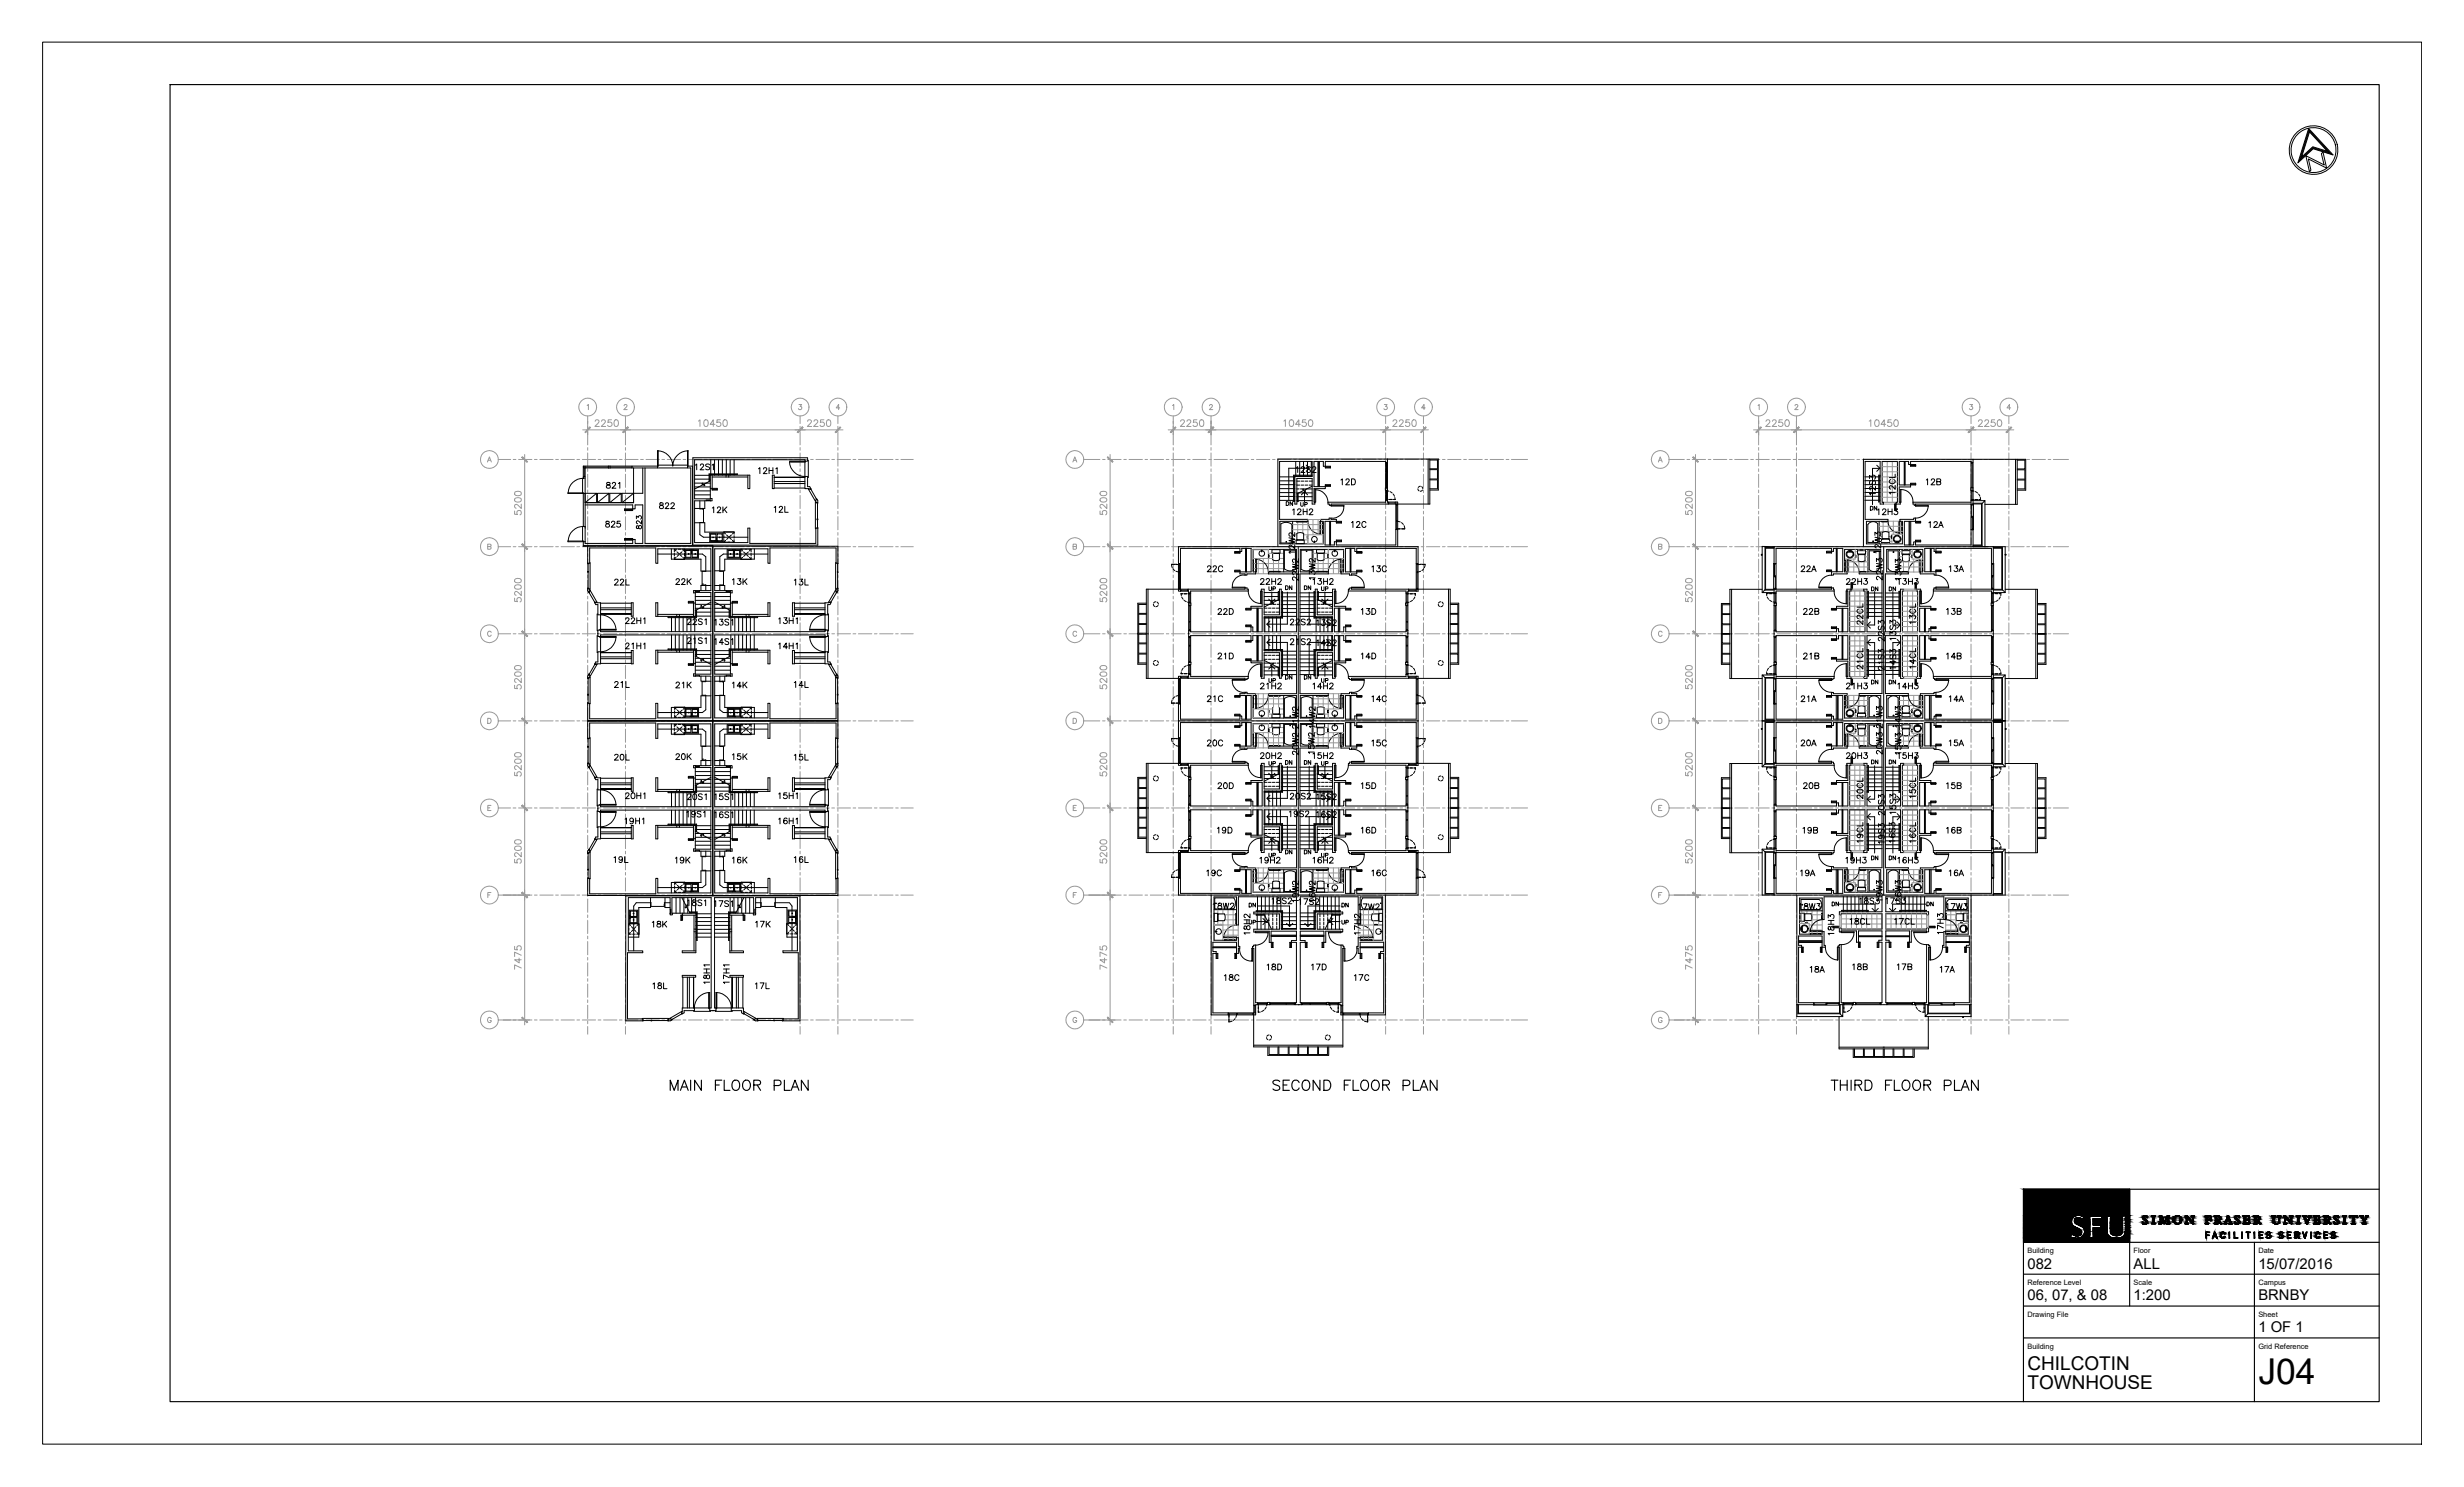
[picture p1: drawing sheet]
<svg xmlns="http://www.w3.org/2000/svg" width="737mm" height="444mm" viewBox="0 0 737 444" stroke-linecap="round" stroke-linejoin="round" font-family="sans-serif">
<defs><g id="words">
<text font-size="10.6" x="675.1" y="413.7">J04</text>
<g font-size="5.7">
<text x="606.1" y="409.5">CHILCOTIN</text>
<text x="606.1" y="415.1">TOWNHOUSE</text>
</g>
<g font-size="4.4">
<text x="606.1" y="379.2">082</text>
<text x="637.8" y="379.2">ALL</text>
<text x="675.1" y="379.2">15/07/2016</text>
<text x="606.1" y="388.7">06, 07, &amp; 08</text>
<text x="637.8" y="388.7">1:200</text>
<text x="675.1" y="388.7">BRNBY</text>
<text x="675.1" y="398.1">1 OF 1</text>
</g>
<g font-size="2.2">
<text x="606.1" y="374.5">Building</text>
<text x="637.8" y="374.5">Floor</text>
<text x="675.1" y="374.5">Date</text>
<text x="606.1" y="384.1">Reference Level</text>
<text x="637.8" y="384.1">Scale</text>
<text x="675.1" y="384.1">Campus</text>
<text x="606.1" y="393.6">Drawing File</text>
<text x="675.1" y="393.6">Sheet</text>
<text x="606.1" y="403.1">Building</text>
<text x="675.1" y="403.1">Grid Reference</text>
</g>
</g></defs>
<!-- layer: FP082_1|SGR -->
<g fill="none" stroke="#989898" stroke-width=".3">
<path d="M149 137.3h3.7M153.4 137.3h.8M155 137.3h4M159.8 137.3h.8M161.4 137.3h4M166.1 137.3h.8M167.7 137.3h4M172.5 137.3h.8M174.1 137.3h4M175.7 124.3v2.3M175.7 127.4v.8M175.7 129v4"/>
<path d="M175.7 133.8v.8M175.7 135.4v3.9M178.8 137.3h.8M180.4 137.3h4M185.2 137.3h.8M186.8 137.3h4M187 124.3v2.3M187 127.4v.8M187 129v4M187 133.8v.8M187 135.4v3.9M191.5 137.3h.8"/>
<path d="M193.1 137.3h4M197.9 137.3h.8M199.5 137.3h4M204.2 137.3h.8M205.8 137.3h4M210.6 137.3h.8M212.2 137.3h4M216.9 137.3h.8M218.5 137.3h4M223.3 137.3h.8M224.9 137.3h4M229.6 137.3h.8"/>
<path d="M231.2 137.3h4M236 137.3h.8M237.6 137.3h4M239.2 124.3v2.3M239.2 127.4v.8M239.2 129v4M239.2 133.8v.8M239.2 135.4v3.9M242.3 137.3h.8M243.9 137.3h4M248.7 137.3h.8M250.3 137.3h4"/>
<path d="M250.5 124.3v2.3M250.5 127.4v.8M250.5 129v4M250.5 133.8v.8M250.5 135.4v3.9M255 137.3h.8M256.6 137.3h4M261.4 137.3h.8M263 137.3h4M267.8 137.3h.7M269.3 137.3h3.7M175.7 140.1v.8"/>
<path d="M175.7 141.7v4M175.7 146.5v.8M175.7 148.1v3.9M175.7 152.8v.8M175.7 154.4v4M175.7 159.2v.8M187 140.1v.8M187 141.7v4M187 146.5v.8M187 148.1v3.9M187 152.8v.8M187 154.4v4"/>
<path d="M187 159.2v.8M239.2 140.1v.8M239.2 141.7v4M239.2 146.5v.8M239.2 148.1v3.9M239.2 152.8v.8M239.2 154.4v4M239.2 159.2v.8M250.5 140.1v.8M250.5 141.7v4M250.5 146.5v.8M250.5 148.1v3.9"/>
<path d="M250.5 152.8v.8M250.5 154.4v4M250.5 159.2v.8M149 163.4h3.7M153.4 163.4h.8M155 163.4h4M159.8 163.4h.8M161.4 163.4h4M166.1 163.4h.8M167.7 163.4h4M172.5 163.4h.8M174.1 163.4h4"/>
<path d="M175.7 160.8v3.9M175.7 165.5v.8M175.7 167.1v4M175.7 171.9v.8M175.7 173.5v3.9M175.7 178.2v.8M175.7 179.8v4M178.8 163.4h.8M180.4 163.4h4M185.2 163.4h.8M186.8 163.4h4M187 160.8v3.9"/>
<path d="M187 165.5v.8M187 167.1v4M187 171.9v.8M187 173.5v3.9M187 178.2v.8M187 179.8v4M191.5 163.4h.8M193.1 163.4h4M197.9 163.4h.8M199.5 163.4h4M204.2 163.4h.8M205.8 163.4h4"/>
<path d="M210.6 163.4h.8M212.2 163.4h4M216.9 163.4h.8M218.5 163.4h4M223.3 163.4h.8M224.9 163.4h4M229.6 163.4h.8M231.2 163.4h4M236 163.4h.8M237.6 163.4h4M239.2 160.8v3.9M239.2 165.5v.8"/>
<path d="M239.2 167.1v4M239.2 171.9v.8M239.2 173.5v3.9M239.2 178.2v.8M239.2 179.8v4M242.3 163.4h.8M243.9 163.4h4M248.7 163.4h.8M250.3 163.4h4M250.5 160.8v3.9M250.5 165.5v.8M250.5 167.1v4"/>
<path d="M250.5 171.9v.8M250.5 173.5v3.9M250.5 178.2v.8M250.5 179.8v4M255 163.4h.8M256.6 163.4h4M261.4 163.4h.8M263 163.4h4M267.8 163.4h.7M269.3 163.4h3.7M149 189.5h3.7M153.4 189.5h.8"/>
<path d="M155 189.5h4M159.8 189.5h.8M161.4 189.5h4M166.1 189.5h.8M167.7 189.5h4M172.5 189.5h.8M174.1 189.5h4M175.7 184.6v.8M175.7 186.2v3.9M175.7 190.9v.8M175.7 192.5v4M175.7 197.3v.8"/>
<path d="M175.7 198.9v3.9M178.8 189.5h.8M180.4 189.5h4M185.2 189.5h.8M186.8 189.5h4M187 184.6v.8M187 186.2v3.9M187 190.9v.8M187 192.5v4M187 197.3v.8M187 198.9v3.9M191.5 189.5h.8"/>
<path d="M193.1 189.5h4M197.9 189.5h.8M199.5 189.5h4M204.2 189.5h.8M205.8 189.5h4M210.6 189.5h.8M212.2 189.5h4M216.9 189.5h.8M218.5 189.5h4M223.3 189.5h.8M224.9 189.5h4M229.6 189.5h.8"/>
<path d="M231.2 189.5h4M236 189.5h.8M237.6 189.5h4M239.2 184.6v.8M239.2 186.2v3.9M239.2 190.9v.8M239.2 192.5v4M239.2 197.3v.8M239.2 198.9v3.9M242.3 189.5h.8M243.9 189.5h4M248.7 189.5h.8"/>
<path d="M250.3 189.5h4M250.5 184.6v.8M250.5 186.2v3.9M250.5 190.9v.8M250.5 192.5v4M250.5 197.3v.8M250.5 198.9v3.9M255 189.5h.8M256.6 189.5h4M261.4 189.5h.8M263 189.5h4M267.8 189.5h.7"/>
<path d="M269.3 189.5h3.7M149 215.5h3.7M153.4 215.5h.8M155 215.5h4M159.8 215.5h.8M161.4 215.5h4M166.1 215.5h.8M167.7 215.5h4M172.5 215.5h.8M174.1 215.5h4M175.7 203.6v.8M175.7 205.2v4"/>
<path d="M175.7 210v.8M175.7 211.6v3.9M175.7 216.3v.8M175.7 217.9v4M178.8 215.5h.8M180.4 215.5h4M185.2 215.5h.8M186.8 215.5h4M187 203.6v.8M187 205.2v4M187 210v.8M187 211.6v3.9"/>
<path d="M187 216.3v.8M187 217.9v4M191.5 215.5h.8M193.1 215.5h4M197.9 215.5h.8M199.5 215.5h4M204.2 215.5h.8M205.8 215.5h4M210.6 215.5h.8M212.2 215.5h4M216.9 215.5h.8M218.5 215.5h4"/>
<path d="M223.3 215.5h.8M224.9 215.5h4M229.6 215.5h.8M231.2 215.5h4M236 215.5h.8M237.6 215.5h4M239.2 203.6v.8M239.2 205.2v4M239.2 210v.8M239.2 211.6v3.9M239.2 216.3v.8M239.2 217.9v4"/>
<path d="M242.3 215.5h.8M243.9 215.5h4M248.7 215.5h.8M250.3 215.5h4M250.5 203.6v.8M250.5 205.2v4M250.5 210v.8M250.5 211.6v3.9M250.5 216.3v.8M250.5 217.9v4M255 215.5h.8M256.6 215.5h4"/>
<path d="M261.4 215.5h.8M263 215.5h4M267.8 215.5h.7M269.3 215.5h3.7M175.7 222.7v.8M175.7 224.3v3.9M175.7 229v.8M175.7 230.6v4M175.7 235.4v.8M175.7 237v4M187 222.7v.8M187 224.3v3.9"/>
<path d="M187 229v.8M187 230.6v4M187 235.4v.8M187 237v4M239.2 222.7v.8M239.2 224.3v3.9M239.2 229v.8M239.2 230.6v4M239.2 235.4v.8M239.2 237v4M250.5 222.7v.8M250.5 224.3v3.9"/>
<path d="M250.5 229v.8M250.5 230.6v4M250.5 235.4v.8M250.5 237v4M149 241.5h3.7M153.4 241.5h.8M155 241.5h4M159.8 241.5h.8M161.4 241.5h4M166.1 241.5h.8M167.7 241.5h4M172.5 241.5h.8"/>
<path d="M174.1 241.5h4M175.7 241.7v.8M175.7 243.3v4M175.7 248.1v.8M175.7 249.7v4M175.7 254.4v.8M175.7 256v4M178.8 241.5h.8M180.4 241.5h4M185.2 241.5h.8M186.8 241.5h4M187 241.7v.8"/>
<path d="M187 243.3v4M187 248.1v.8M187 249.7v4M187 254.4v.8M187 256v4M191.5 241.5h.8M193.1 241.5h4M197.9 241.5h.8M199.5 241.5h4M204.2 241.5h.8M205.8 241.5h4M210.6 241.5h.8"/>
<path d="M212.2 241.5h4M216.9 241.5h.8M218.5 241.5h4M223.3 241.5h.8M224.9 241.5h4M229.6 241.5h.8M231.2 241.5h4M236 241.5h.8M237.6 241.5h4M239.2 241.7v.8M239.2 243.3v4M239.2 248.1v.8"/>
<path d="M239.2 249.7v4M239.2 254.4v.8M239.2 256v4M242.3 241.5h.8M243.9 241.5h4M248.7 241.5h.8M250.3 241.5h4M250.5 241.7v.8M250.5 243.3v4M250.5 248.1v.8M250.5 249.7v4M250.5 254.4v.8"/>
<path d="M250.5 256v4M255 241.5h.8M256.6 241.5h4M261.4 241.5h.8M263 241.5h4M267.8 241.5h.7M269.3 241.5h3.7M149 267.6h3.7M153.4 267.6h.8M155 267.6h4M159.8 267.6h.8M161.4 267.6h4"/>
<path d="M166.1 267.6h.8M167.7 267.6h4M172.5 267.6h.8M174.1 267.6h4M175.7 260.8v.8M175.7 262.4v4M175.7 267.1v.8M175.7 268.7v4M175.7 273.5v.8M175.7 275.1v4M175.7 279.8v.8M178.8 267.6h.8"/>
<path d="M180.4 267.6h4M185.2 267.6h.8M186.8 267.6h4M187 260.8v.8M187 262.4v4M187 267.1v.8M187 268.7v4M187 273.5v.8M187 275.1v4M187 279.8v.8M191.5 267.6h.8M193.1 267.6h4"/>
<path d="M197.9 267.6h.8M199.5 267.6h4M204.2 267.6h.8M205.8 267.6h4M210.6 267.6h.8M212.2 267.6h4M216.9 267.6h.8M218.5 267.6h4M223.3 267.6h.8M224.9 267.6h4M229.6 267.6h.8M231.2 267.6h4"/>
<path d="M236 267.6h.8M237.6 267.6h4M239.2 260.8v.8M239.2 262.4v4M239.2 267.1v.8M239.2 268.7v4M239.2 273.5v.8M239.2 275.1v4M239.2 279.8v.8M242.3 267.6h.8M243.9 267.6h4M248.7 267.6h.8"/>
<path d="M250.3 267.6h4M250.5 260.8v.8M250.5 262.4v4M250.5 267.1v.8M250.5 268.7v4M250.5 273.5v.8M250.5 275.1v4M250.5 279.8v.8M255 267.6h.8M256.6 267.6h4M261.4 267.6h.8M263 267.6h4"/>
<path d="M267.8 267.6h.7M269.3 267.6h3.7M175.7 281.4v4M175.7 286.2v.8M175.7 287.8v4M175.7 292.5v.8M175.7 294.1v4M175.7 298.9v.8M187 281.4v4M187 286.2v.8M187 287.8v4M187 292.5v.8"/>
<path d="M187 294.1v4M187 298.9v.8M239.2 281.4v4M239.2 286.2v.8M239.2 287.8v4M239.2 292.5v.8M239.2 294.1v4M239.2 298.9v.8M250.5 281.4v4M250.5 286.2v.8M250.5 287.8v4M250.5 292.5v.8"/>
<path d="M250.5 294.1v4M250.5 298.9v.8M149 304.9h3.7M153.4 304.9h.8M155 304.9h4M159.8 304.9h.8M161.4 304.9h4M166.1 304.9h.8M167.7 304.9h4M172.5 304.9h.8M174.1 304.9h4M175.7 300.5v4"/>
<path d="M175.7 305.2v.8M175.7 306.8v2.3M178.8 304.9h.8M180.4 304.9h4M185.2 304.9h.8M186.8 304.9h4M187 300.5v4M187 305.2v.8M187 306.8v2.3M191.5 304.9h.8M193.1 304.9h4M197.9 304.9h.8"/>
<path d="M199.5 304.9h4M204.2 304.9h.8M205.8 304.9h4M210.6 304.9h.8M212.2 304.9h4M216.9 304.9h.8M218.5 304.9h4M223.3 304.9h.8M224.9 304.9h4M229.6 304.9h.8M231.2 304.9h4M236 304.9h.8"/>
<path d="M237.6 304.9h4M239.2 300.5v4M239.2 305.2v.8M239.2 306.8v2.3M242.3 304.9h.8M243.9 304.9h4M248.7 304.9h.8M250.3 304.9h4M250.5 300.5v4M250.5 305.2v.8M250.5 306.8v2.3M255 304.9h.8"/>
<path d="M256.6 304.9h4M261.4 304.9h.8M263 304.9h4M267.8 304.9h.7M269.3 304.9h3.7"/>
</g>
<!-- layer: FP082_1|SGRID -->
<g fill="none" stroke="#989898" stroke-width=".3">
<path d="M145.7 138.1l.6-1.5 .6 1.5M145.9 137.6h.8M175.5 121.2l.4-.3v1.5M186.6 121.3l.3-.4 .6 .3-1 1.2h1M238.8 120.9h.8l-.4 .6a.52 .52 0 0 1 .5 .5 .52 .52 0 0 1-.4 .5 .52 .52 0 0 1-.6-.4M251 121.9h-1l.7-1v1.5M145.8 163.4l.9-.1v-.6h-.9v1.5l.9-.1 .1-.4-.4-.3M146.9 189a.57 .57 0 0 0-.7-.3 .57 .57 0 0 0-.4 .5v.4a.56 .56 0 0 0 .4 .6 .56 .56 0 0 0 .7-.4M145.8 214.7h.5a.81 .81 0 0 1 .5 .8 .81 .81 0 0 1-.5 .8h-.5zM145.8 241.5h.6M146.8 240.8h-1v1.5h1M145.8 267.5h.6"/>
<path d="M146.8 266.8h-1v1.5M146.9 304.5a.69 .69 0 0 0-1-.1 .69 .69 0 0 0-.1 .9 .69 .69 0 0 0 .8 .3l.3-.5h-.4"/>
<circle cx="146.3" cy="137.4" r="2.67"/>
<circle cx="175.7" cy="121.7" r="2.66"/>
<circle cx="187" cy="121.7" r="2.66"/>
<circle cx="239.2" cy="121.7" r="2.66"/>
<circle cx="250.5" cy="121.7" r="2.66"/>
<circle cx="146.3" cy="163.4" r="2.67"/>
<circle cx="146.3" cy="189.4" r="2.67"/>
<circle cx="146.3" cy="215.5" r="2.67"/>
<circle cx="146.3" cy="241.5" r="2.67"/>
<circle cx="146.3" cy="267.5" r="2.67"/>
<circle cx="146.3" cy="304.9" r="2.67"/>
</g>
<!-- layer: FP082_1|SGRDI -->
<g fill="none" stroke="#989898" stroke-width=".3">
<path d="M156.8 135.9v170.5M174.2 128.5h77.8M175.7 125.9v4.1M177.9 126l.2-.4 .6-.1 .4 .6-1.3 1.4h1.4M179.8 126l.2-.4 .6-.1 .4 .6-1.3 1.4h1.4M182.8 125.5h-1l-.1 .8a.7 .7 0 0 1 1.1 0 .7 .7 0 0 1-.1 1.1 .7 .7 0 0 1-1-.3M183.8 125.6a.68 .68 0 0 1 1 .3l.1 .4a.85 .85 0 0 1-.8 1.2 1.33 1.33 0 0 1-.3-1.9zM187 125.9v4.1M208.8 125.9l.5-.4v2M210.7 125.6a.64 .64 0 0 1 .9 .3l.1 .4a.85 .85 0 0 1-.8 1.2 1.28 1.28 0 0 1-.2-1.9zM213.7 126.8h-1.4l.9-1.3v2M215.3 125.5h-.9l-.1 .8a.7 .7 0 0 1 1 0 .7 .7 0 0 1-.1 1.1 .7 .7 0 0 1-1-.3"/>
<path d="M216.4 125.6a.64 .64 0 0 1 .9 .3l.1 .4a.85 .85 0 0 1-.7 1.2 1.28 1.28 0 0 1-.3-1.9zM241.4 126l.2-.4 .6-.1 .4 .6-1.3 1.4h1.4M243.3 126l.2-.4 .6-.1 .4 .6-1.3 1.4h1.4M246.3 125.5h-1l-.1 .8a.7 .7 0 0 1 1.1 0 .7 .7 0 0 1-.1 1.1 .7 .7 0 0 1-1-.3M247.3 125.6a.68 .68 0 0 1 1 .3l.1 .4a.85 .85 0 0 1-.8 1.2 1.33 1.33 0 0 1-.3-1.9zM153.8 152.8v.9l.9 .1a.7 .7 0 0 1 0-1 .7 .7 0 0 1 1 .1 .7 .7 0 0 1-.3 1M153.9 149l.8-.2a.85 .85 0 0 1 1.1 .7 1.08 1.08 0 0 1-1 .6 1.08 1.08 0 0 1-1-.8zM153.9 147.1l.8-.2a.85 .85 0 0 1 1.1 .7 1.08 1.08 0 0 1-1 .6 1.08 1.08 0 0 1-1-.8zM155.8 150.7v1.3l-1.4-1.2-.6 .3 .1 .6 .4 .2M153.8 178.8v1h.9a.7 .7 0 0 1 0-1 .7 .7 0 0 1 1 .1 .7 .7 0 0 1-.3 1M153.9 175.1l.8-.3a.85 .85 0 0 1 1.1 .8 1.16 1.16 0 0 1-2 0zM153.9 173.2l.8-.3a.85 .85 0 0 1 1.1 .8 1.16 1.16 0 0 1-2 0z"/>
<path d="M155.8 176.7v1.3l-1.4-1.2-.6 .4 .1 .6 .4 .1M153.9 199.2l.8-.3a.85 .85 0 0 1 1.1 .8 1.16 1.16 0 0 1-2 0zM153.8 204.8v1l.9 .1a.7 .7 0 0 1 0-1.1 .7 .7 0 0 1 1 .1 .7 .7 0 0 1-.3 1.1M153.9 201.1l.8-.3a.85 .85 0 0 1 1.1 .8 1.16 1.16 0 0 1-2 0zM155.8 202.7v1.4l-1.4-1.3-.6 .4 .1 .6 .4 .2M153.8 230.9v.9l.9 .1a.7 .7 0 0 1 0-1 .7 .7 0 0 1 1 .1 .7 .7 0 0 1-.3 1M153.9 227.2l.8-.3a.85 .85 0 0 1 1.1 .7 1.16 1.16 0 0 1-2 0zM153.9 225.3l.8-.3a.85 .85 0 0 1 1.1 .7 1.16 1.16 0 0 1-2 0zM155.8 228.8v1.3l-1.4-1.2-.6 .3 .1 .6 .4 .2M153.8 256.9v1l.9 .1a.7 .7 0 0 1 0-1.1 .7 .7 0 0 1 1 .1 .7 .7 0 0 1-.3 1M153.9 253.2l.8-.3a.85 .85 0 0 1 1.1 .8 1.16 1.16 0 0 1-2 0zM153.9 251.3l.8-.3a.85 .85 0 0 1 1.1 .8 1.16 1.16 0 0 1-2 0z"/>
<path d="M155.8 254.8v1.3l-1.4-1.2-.6 .4 .1 .6 .4 .1M150.5 267.6h7.8M153.8 282.9v1h.9a.7 .7 0 0 1 0-1 .7 .7 0 0 1 1 .1 .7 .7 0 0 1-.3 1M155.2 286.4v1.4l-1.4-.9h2M155.8 289.4l-2-1v1.3M155.8 285.6l-2-1v1.3M150.5 304.9h7.8"/>
</g>
<!-- layer: FP082_1 Data|X-REF1 -->
<g fill="#989898" stroke="#989898" stroke-width=".3">
<path d="M156.2 304.1l-.2 .1 1.7 1.4zM156 304.2l1.7 1.4-.2 .1z"/>
<path d="M156 266.9l1.5 1.5 .2-.2zM156.2 266.7l1.5 1.5-1.7-1.3z"/>
<path d="M156.2 266.7l-.2 .2 1.7 1.3zM156 266.9l1.7 1.3-.2 .2z"/>
<path d="M156 240.8l1.5 1.5 .2-.1zM156.2 240.7l1.5 1.5-1.7-1.4z"/>
<path d="M156.2 240.7l-.2 .1 1.7 1.4zM156 240.8l1.7 1.4-.2 .1z"/>
<path d="M156 214.8l1.5 1.5 .2-.2zM156.2 214.6l1.5 1.5-1.7-1.3z"/>
<path d="M156.2 214.6l-.2 .2 1.7 1.3zM156 214.8l1.7 1.3-.2 .2z"/>
<path d="M156 188.8l1.5 1.5 .2-.2zM156.2 188.6l1.5 1.5-1.7-1.3z"/>
<path d="M156.2 188.6l-.2 .2 1.7 1.3zM156 188.8l1.7 1.3-.2 .2z"/>
<path d="M156 162.7l1.5 1.5 .2-.1zM156.2 162.6l1.5 1.5-1.7-1.4z"/>
<path d="M156.2 162.6l-.2 .1 1.7 1.4zM156 162.7l1.7 1.4-.2 .1z"/>
<path d="M156 136.7l1.5 1.5 .2-.2zM156.2 136.5l1.5 1.5-1.7-1.3z"/>
<path d="M176.4 127.6l-1.4 1.7 1.5-1.5zM176.4 127.6l-1.4 1.7-.1-.1z"/>
<path d="M187.7 127.6l-1.5 1.6 .2 .1zM187.7 127.6l.1 .2-1.4 1.5z"/>
<path d="M187.7 127.6l-1.3 1.7 1.4-1.5zM187.7 127.6l-1.3 1.7-.2-.1z"/>
<path d="M239.9 127.6l-1.5 1.6 .1 .1zM239.9 127.6l.1 .2-1.5 1.5z"/>
<path d="M239.9 127.6l-1.4 1.7 1.5-1.5zM239.9 127.6l-1.4 1.7-.1-.1z"/>
<path d="M251.2 127.6l-1.5 1.6 .2 .1zM251.2 127.6l.1 .2-1.4 1.5z"/>
</g>
<!-- layer: FP082_1|AWA -->
<g fill="none" stroke="#000" stroke-width=".3">
<path d="M192.2 139.9v7.6h-2.8v2.8h-14.5M192.8 139.9v22.5h13.7v-22.5M207 139.3v23.7M240.6 137.4h-33v11.7l5.3-.1v.7h-.6M241.4 136.8h-34.3v26.2h37.4M174.9 150.9h14.2v1.2h.8v-1.2h2.3v11.5h-2.3v-1.1h-.8v1.1h-14.2M211.1 149.7h-3.5v12.5h16v-4.3h.6v4.5h19.7M212.9 142v4h-.6v-4h11.9v4.1h-.6v-4.1M212.9 142.6h10.7M217 142v.6M217.8 142v.6M230.9 142h.5v4.1h-.5z"/>
<path d="M231.4 144.5h9.2M231.4 143.9h9.2M174.4 163h38.7M174.9 163.3h38.1v25.9M176.3 163.8h19.7v4.6h.6v-4.3h15.9v12.4h-3.4M207.9 176.5h-.6v.7l5.2-.1v11.7h-33M218.4 176.5h.5v.7l-5.2-.1v11.7h32.9M249.9 163.8h-19.7v4.6h-.6v-4.3h-15.9v12.4h3.4M250.5 163.3h-37.4v25.9M179.5 189.8h33v11.7l-5.2-.1v.7h.6M179.5 181.7h9.2M179.5 182.3h9.2"/>
<path d="M179.5 196.4h9.2M179.5 196.9h9.2M188.7 180.2h.6v4h-.6zM188.7 194.5h.6v3.9h-.6zM196.6 195h10.7M196.6 183.7h10.7M196.6 184.2v-4h-.6v4h11.9v-3.9h-.6v3.9M196.6 194.4v4h-.6v-4h11.9v4h-.6v-4M202.3 183.7v.5M202.3 194.4v.6M203.1 183.7v.5M203.1 194.4v.6"/>
<path d="M213 189.4v26h-37.3M213.1 189.4v26h37.4M218.9 184.2v-3.9h-.5v3.9h11.8v-4h-.6v4M218.9 194.4v4h-.5v-4h11.8v4h-.6v-4M218.9 195h10.7M218.9 183.7h10.7M223.1 183.7v.5M223.1 194.4v.6M223.9 183.7v.5M223.9 194.4v.6M236.9 180.2h.6v4h-.6zM236.9 194.5h.6v3.9h-.6z"/>
<path d="M237.5 181.7h9.1M237.5 182.3h9.1M237.5 196.4h9.1M237.5 196.9h9.1M246.6 189.8h-32.9v11.7l5.2-.1v.7h-.5M175.7 215.6h37.3v26M176.3 216.1h19.7v4.6h.6v-4.3h15.9v12.5h-3.4M209.1 202.1h3.4v12.5h-15.9v-4.4h-.6v4.7h-19.7M217.1 202.1h-3.4v12.5h15.9v-4.4h.6v4.7h19.7M249.9 216.1h-19.7v4.6h-.6v-4.3h-15.9v12.5h3.4M250.5 215.6h-37.4v26M179.5 234.6h9.2"/>
<path d="M179.5 234h9.2M188.7 232.5h.6v4h-.6zM196.6 236h10.7M196.6 236.6v-4.1h-.6v4.1h11.9v-4h-.6v4M202.3 236v.6M203.1 236v.6M207.9 228.9h-.6v.6l5.2-.1v11.7h-33M218.4 228.9h.5v.6l-5.2-.1v11.7h32.9M218.9 236.6v-4h-.5v4h11.8v-4.1h-.6v4.1M218.9 236h10.7M223.1 236v.6M223.9 236v.6"/>
<path d="M236.9 232.5h.6v4h-.6zM237.5 234.6h9.1M237.5 234h9.1M179.5 242.2h33v11.6h-5.2v.6h.6M179.5 249.2h9.2M179.5 248.7h9.2M188.7 246.8h.6v4h-.6zM196.6 247.3h10.7M196.6 246.7v4.1h-.6v-4.1h11.9v4h-.6v-4M202.3 246.7v.6M203.1 246.7v.6M209.1 254.4h3.4v12.5h-15.9v-4.3h-.6v4.6h-19.7"/>
<path d="M213 241.7v26h-37.3M213.1 241.7v26h37.4M217.1 254.4h-3.4v12.5h15.9v-4.3h.6v4.6h19.7M218.9 247.3h10.7M218.9 246.7v4h-.5v-4h11.8v4.1h-.6v-4.1M223.1 246.7v.6M223.9 246.7v.6M236.9 246.8h.6v4h-.6zM237.5 249.2h9.1M237.5 248.7h9.1M246.6 242.2h-32.9v11.6h5.2v.6h-.5M200.3 271.8v-3.5h-12.5v15.9h4.4v.6h-4.6v19.8"/>
<path d="M200.3 273v.5h.7l-.1-5.2h11.7v33M207.5 273.6v10.6M207.5 277.7h.5M207.5 278.5h.5M208 273.6h-4v-.6h4v11.8h-4v-.6h4M213.1 267.8h-26v37.4M213.1 267.8h26v37.4M218.2 273.6h4v-.6h-4v11.8h4.1v-.6h-4.1M218.2 277.7h.5M218.2 278.5h.5M218.7 273.6v10.6M225.9 271.8v-3.5h12.5v15.9h-4.3v.6h4.5v19.8"/>
<path d="M225.9 273v.5h-.7l.1-5.2h-11.7v33M204 291.6h4v.5h-4zM205.5 292.1v9.2M206.1 292.1v9.2M218.2 291.6h4.1v.5h-4.1zM220.1 292.1v9.2M220.7 292.1v9.2"/>
</g>
<!-- layer: FP082_1|ADO -->
<g fill="none" stroke="#000" stroke-width=".3">
<path d="M196.6 134.8a4.6 4.6 0 0 1 4.5 4.5 4.6 4.6 0 0 1 4.6-4.5M196.6 134.8h.2v4.5h-.2zM205.5 134.8h.2v4.5h-.2zM236 137.9h4.6v.2M240.8 137.9v.2h-4.8a4.6 4.6 0 0 0 4.7 4.3M169.8 147.3h4.6v.2h-4.6zM174.4 157.4a4.6 4.6 0 0 0-4.6 4.3M174.4 143a4.5 4.5 0 0 0-4.6 4.3M186.7 152.4h2.4v.2h-2.4zM186.7 152.1h2.4v.2h-2.4zM214.4 146.2h-1.5v-.2h1.5v.5h-1.5v-.2h1.5M169.8 161.7h4.6v.2h-4.6z"/>
<path d="M186.7 161h2.4v.2h-2.4zM186.7 161.3h2.4v.2h-2.4zM205.8 179.8h1.5v.5h-1.5zM205.8 180h1.5M218.9 179.8h1.5v.5h-1.5zM218.9 180h1.5M179.3 190.3v.2h4.9M179.5 183.8a4.6 4.6 0 0 1 4.7 4.3M179.6 190.5v-.2h4.6v.2M179.6 188.1v.3h4.6v-.3M184.2 190.5a4.6 4.6 0 0 1-4.7 4.3M184.2 188.1h-4.9v.3"/>
<path d="M205.8 198.4h1.5v.5h-1.5zM205.8 198.6h1.5M218.9 198.4h1.5v.5h-1.5zM218.9 198.6h1.5M242.1 190.5a4.6 4.6 0 0 0 4.6 4.3M242.1 188.1v.3h4.5v-.3M242.1 190.5v-.2h4.5v.2M242.1 188.1h4.8v.3M246.7 183.8a4.6 4.6 0 0 0-4.6 4.3M246.9 190.3v.2h-4.8M179.5 236.1a4.6 4.6 0 0 1 4.7 4.4M205.8 232.1h1.5v.5h-1.5z"/>
<path d="M205.8 232.3h1.5M218.9 232.1h1.5v.5h-1.5zM218.9 232.3h1.5M246.7 236.1a4.6 4.6 0 0 0-4.6 4.4h4.5v.2h-4.5v-.2M179.3 242.6v.2h4.9M179.6 240.5v.2h4.6v-.2M179.6 242.8v-.2h4.6v.2M184.2 242.8a4.6 4.6 0 0 1-4.7 4.4M184.2 240.5h-4.9v.2M205.8 250.7h1.5v.5h-1.5zM205.8 251h1.5M205.8 250.9h1.5"/>
<path d="M218.9 250.7h1.5v.5h-1.5zM218.9 251h1.5M218.9 250.9h1.5M242.1 242.8a4.6 4.6 0 0 0 4.6 4.4M242.1 242.8v-.2h4.5v.2M242.3 240.5h4.6v.2M246.9 242.6v.2h-4.8M203.8 275.1v-1.5h-.3v1.5h.5v-1.5h-.2v1.5M222.4 275.1v-1.5h-.2v1.5h.5v-1.5h-.2v1.5M211.9 296.7a4.6 4.6 0 0 0-4.3 4.6M211.9 296.7h.3v4.6h-.3M211.9 296.7v4.8h.3"/>
<path d="M214.2 296.7a4.6 4.6 0 0 1 4.4 4.6M214.2 296.7h-.2v4.6h.2M214.2 296.7v4.8h-.2"/>
</g>
<!-- layer: FP082_1|AFL -->
<g fill="none" stroke="#000" stroke-width=".3">
<path d="M196.8 139h8.7M196.8 139.9h8.7M240.6 138.1v4.3M241.4 137.7h.2v5h-.2M174.2 142.9v4.4M174.2 157.4v4.3M174.9 142.9v4.6M174.9 157.4v4.5M231.4 145.9h9.2M240.6 142.7h-9.2h9.2M178.7 183.6h-.2v5h.2M178.7 190h-.2v5h.2"/>
<path d="M179.5 183.5h9.2h-9.2M179.5 195.1h9.2h-9.2M179.5 180.3h9.2M179.5 198.3h9.2M179.5 183.8v4.3M179.5 190.5v4.3M237.5 180.3h9.1M237.5 198.3h9.1M246.6 195.1h-9.1h9.1M246.6 183.5h-9.1h9.1M246.6 183.8v4.3M246.6 190.5v4.3"/>
<path d="M247.4 183.6h.3v5h-.3M247.4 190h.3v5h-.3M178.7 235.9h-.2v5h.2M179.5 235.9h9.2h-9.2M179.5 232.6h9.2M179.5 236.1v4.4M237.5 232.6h9.1M246.6 235.9h-9.1h9.1M246.6 236.1v4.4M247.4 235.9h.3v5h-.3M178.7 242.4h-.2v5h.2M179.5 247.4h9.2h-9.2"/>
<path d="M179.5 250.6h9.2M179.5 242.8v4.4M237.5 250.6h9.1M246.6 247.4h-9.1h9.1M246.6 242.8v4.4M247.4 242.4h.3v5h-.3M204.1 292.1v9.2M222.1 292.1v9.2M207.3 301.3v-9.2v9.2M207.3 302.1v.2h5v-.2M207.6 301.3h4.3M213.9 302.1v.2h5v-.2"/>
<path d="M214.2 301.3h4.4M218.9 301.3v-9.2v9.2"/>
</g>
<!-- layer: FP082_1|AFLWD -->
<g fill="none" stroke="#000" stroke-width=".3">
<path d="M189.4 139.9v7.6M207.6 156.3h3.1v2.8h8.8M209.2 149.7v2.4h1.1v4.1h-1.1v3.6l1.1 .8h13.3M210.1 152.2h.1M210.7 149.7v2.3h-3.1M196.6 165.6h13.4l1 .8v4.4h-1.1v4.1h1.1M200.7 164.1v3h8.9v3.6h2.9M210.1 174.7h.1M211 174.8v1.7M212.5 175h-2.9v1.5M213.7 175h3v1.5M225.5 164.1v3h-8.8v3.5h-3"/>
<path d="M229.5 165.6h-13.3l-1 .8v4.4h1.1v4.1h-1.1v1.6M196.6 217.9h13.4l1 .9v4.3h-1.1v4.1h1.1M200.7 216.4v3.1h8.9v3.5h2.9M209.6 202.1v1.5h2.9M211 202.1v1.7h-1.1v4h1.1v4.4l-1 .8h-13.4M212.5 208h-2.9v3.5h-8.9v3.1M213.7 207.9h3v3.6h8.8v3.1M215.2 202.1v1.7M215.2 203.8h1.1v4h-1.1v4.4l1 .8h13.3M216.1 203.9h.1M216.7 202.1v1.5h-3M225.5 216.4v3.1h-8.8v3.5h-3"/>
<path d="M229.5 217.9h-13.3l-1 .9v4.4h1.1v4h-1.1v1.7M210.1 227h.1M211 227.1v1.8M212.5 227.3h-2.9v1.6M213.7 227.3h3v1.6M209.6 254.4v1.6h2.9M211 254.4v1.7h-1.1v4.1h1.1v4.3l-1 .8h-13.4M215.2 256.1h1.1v4.1h-1.1v4.3l1 .8h13.3M215.2 254.4v1.8M216.1 256.2h.1M216.7 254.4v1.6h-3M194.5 268.3v3h-3.5v8.8h-3.2"/>
<path d="M198.5 270.7h.1M198.6 269.8h1.7M198.6 269.8v1.1h-4v-1.1h-4.4l-.8 1.1v13.3M198.8 268.3v3h1.5M212.5 260.3h-2.9v3.5h-8.9v3.1M213.7 260.2h3v3.6h8.8v3.1M225.9 269.8h1.6v1.1h4.1v-1.1h4.4l.8 1.1v13.3M227.4 268.3v3h-1.5M231.8 268.3v3h3.4v8.8h3.2"/>
</g>
<!-- layer: FP082_1|AWAFU -->
<g fill="none" stroke="#000" stroke-width=".3">
<path d="M174.4 139.3h.5v.6h-.5zM181.9 139.3h.5v.6h-.5zM188.9 139.3h7.7v.6h-7.7zM207 139.3h-1.5v.6h1M241.4 136.9v1h-.8v-.5M174.4 142.4h.5v.5h-.5zM174.9 157.4h-.5v-9.9h.5v10.4M240.6 142.4h.8v3.1h.7l.3 .5-.5 .3-.2-.2h-1.1zM243.8 149.6l.5-.3 .2 1h-.6zM174.9 162.4v-.5h-.5v1.4h.5M175.7 176h.6l.1 .7-.5 .3zM175.7 163.3v5.1h.6v-4.6"/>
<path d="M243.9 162.4v-4.5h.6v5.1M249.9 176h.6l-.2 1-.5-.3zM250.5 163.3v5.1h-.6v-4.6M177.8 180.2l.5-.2 .1 .2h1.1v3.6h-.8v-3.1h-.6zM178.7 194.8h.8v3.6h-1.1l-.1 .2-.5-.2 .3-.5h.6zM179.5 188.8v-.4h-.8v1.9h.8v-.5M246.6 194.8h.8v3.1h.7l.3 .5-.5 .2-.1-.2h-1.2zM246.6 188.8v-.4h.8v1.9h-.8v-.5M246.6 180.2h1.2l.1-.2 .5 .2-.3 .5h-.7v3.1h-.8zM175.7 215.6v5.1h.6v-4.6M175.9 201.7l.5 .2-.1 .7h-.6zM176.3 214.9v-4.7h-.6v5.2"/>
<path d="M249.8 201.9l.5-.2 .2 .9h-.6zM249.9 214.9v-4.7h.6v5.2M250.5 215.6v5.1h-.6v-4.6M175.7 228.3h.6l.1 .7-.5 .3zM177.8 232.6l.5-.3 .1 .2h1.1v3.6h-.8v-3h-.6zM246.6 232.5h1.2l.1-.2 .5 .3-.3 .5h-.7v3h-.8zM249.9 228.3h.6l-.2 1-.5-.3zM175.9 254l.5 .3-.1 .6h-.6zM178.7 247.2h.8v3.6h-1.1l-.1 .2-.5-.3 .3-.5h.6zM179.5 241.1v-.4h-.8v1.9h.8v-.4M246.6 247.2h.8v3h.7l.3 .5-.5 .3-.1-.2h-1.2zM246.6 241.1v-.4h.8v1.9h-.8v-.4"/>
<path d="M249.8 254.3l.5-.3 .2 .9h-.6zM176.3 267.2v-4.6h-.6v5.1M249.9 267.2v-4.6h.6v5.1M187.6 304.6h4.6v.6h-5.1M199.8 304.6l.6-.2 .3 .5-.9 .3zM204 301.3h3.6v.8h-3.1v.6l-.5 .3-.2-.5 .2-.1zM212.6 301.3h-.4v.8h1.8v-.8h-.4M218.6 301.3h3.7v1.1l.2 .1-.3 .5-.5-.3v-.6h-3.1zM225.8 304.4l.6 .2v.6l-.9-.3zM238.6 304.6h-4.5v.6h5"/>
</g>
<!-- layer: FP082_1|AGL -->
<g fill="none" stroke="#000" stroke-width=".3">
<path d="M174.7 139.9v2.5M242.4 146l.1 .2-.2 .1-.1-.2M242.4 146.2l1.7 2.9M244.3 157.9v-.2h.2v.2M244.3 149.3l-.3-.1 .1 .2M244.3 150.3v.2h.2v-.2M244.3 155.1h.2v.3h-.2zM244.4 150.5v4.6M244.4 155.4v2.3M175.7 170.8h.2v.3h-.2zM175.7 175.7h.2v.3h-.2zM175.7 168.4v.1l.2-.1"/>
<path d="M175.8 168.5v2.3M175.8 171.1v4.6M175.9 177l.2-.2 .1 .3zM176.1 177.1l1.7 2.9M248.3 179.9l.2 .1-.1 .2-.2-.1zM250.1 177.1l-1.7 2.9M250.1 176.8l.2 .2-.2 .2-.1-.1zM250.3 170.8l.2 .3zM250.3 175.7l.2 .3zM250.3 168.4v.1l.2-.1M250.4 168.5v2.3M250.4 171.1v4.6"/>
<path d="M177.7 180l.3 .1zM177.8 198.6l-1.7 2.9M177.8 198.4l.2 .1-.1 .2-.2-.1zM248.2 198.5l.3 .1zM248.4 198.6l1.7 2.9M175.7 210.2v-.1l.2 .1M175.7 202.6h.2v.3h-.2zM175.7 207.5h.2v.3h-.2zM175.8 202.9v4.6M175.8 207.8v2.3M176.1 201.4v.4zM250 201.6l.1-.2 .2 .3z"/>
<path d="M250.3 210.2v-.1l.2 .1M250.3 202.6l.2 .3zM250.3 207.5l.2 .3zM250.4 202.9v4.6M250.4 207.8v2.3M175.7 228.1h.2v.2h-.2zM175.7 220.7v.2l.2-.2M175.7 223.2h.2v.2h-.2zM175.8 220.9v2.3M175.8 223.4v4.7M175.9 229.3l.2-.1 .1 .2zM176.1 229.5l1.7 2.8"/>
<path d="M177.7 232.3l.3 .2-.2 .1zM248.3 232.3h.2l-.1 .3-.2-.1zM250.1 229.5l-1.7 2.8M250.1 229.2l.2 .1-.2 .2-.1-.1zM250.3 228.1l.2 .2zM250.3 220.7v.2l.2-.2M250.3 223.2l.2 .2zM250.4 220.9v2.3M250.4 223.4v4.7M175.7 259.9h.2v.2h-.2zM175.7 254.9h.2v.3h-.2zM175.8 255.2v4.7"/>
<path d="M176.1 253.8v.3zM177.8 251l-1.7 2.8M177.8 250.7l.2 .1-.1 .2-.2-.1zM248.2 250.8l.3 .1zM248.4 251l1.7 2.8M250 253.9l.3 .1zM250.3 259.9l.2 .2zM250.3 254.9l.2 .3zM250.4 255.2v4.7M175.7 262.6v-.2l.2 .2M175.8 260.1v2.3M250.3 262.6v-.2l.2 .2"/>
<path d="M250.4 260.1v2.3M192.2 304.9h.2v.3h-.2M192.4 305.1h2.2M194.6 304.9h.3v.3h-.3zM194.9 305.1h4.6M199.5 304.9h.3v.3h-.3zM200.7 304.8l.2-.2 .1 .2-.3 .1zM203.7 303h.3zM203.8 303.1l-2.9 1.6M222.3 302.9l.2 .1-.1 .1zM222.4 303l2.9 1.7M225.3 304.6l.2 .3z"/>
<path d="M226.4 304.9h.3v.3h-.3zM226.7 305.1h4.6M231.3 304.9h.3v.3h-.3zM231.6 305.1h2.2M234.1 304.9h-.3v.3h.3"/>
</g>
<!-- layer: FP082_1|AGLSI -->
<g fill="none" stroke="#000" stroke-width=".3">
<path d="M174.4 139.9v2.5M174.9 139.6h7M174.9 139.3h7M181.9 139.9h-7v2.5M182.4 139.9h6.5M182.4 139.6h6.5M182.4 139.3h6.5M241.8 146.1l2 3.6M243.9 150.1v7.9M176.3 168.2v7.9M176.4 176.5l2 3.6M249.9 176.5l-2.1 3.6"/>
<path d="M249.9 168.2v7.9M178.4 198.6l-2 3.5M247.8 198.6l2.1 3.5M176.3 202.5v7.9M249.9 202.5v7.9M176.3 220.6v7.8M176.4 228.9l2 3.5M249.9 228.9l-2.1 3.5M249.9 220.6v7.8M176.3 254.8v7.9M178.4 250.9l-2 3.5M247.8 250.9l1.9 3.6 .2-.1"/>
<path d="M249.9 254.8v7.9M192 304.6h7.9M203.9 302.4l-3.6 2.1M222.3 302.4l3.5 2.1M226.3 304.6h7.9"/>
</g>
<!-- layer: FP082_1|AFLDL -->
<g fill="none" stroke="#000" stroke-width=".34">
<path d="M200.4 325.9v-3l1.1 3 1.2-3v3M203.4 325.9l1.2-3 1.1 3M203.8 324.9h1.5M206.5 322.9v3M209.7 322.9v3l-2.1-3v3M213.9 324.3h1.1M215.8 322.9h-1.9v3M216.5 322.9v3h1.7M219.1 323.3a1.13 1.13 0 0 1 1.3-.4 1.13 1.13 0 0 1 .7 1.1 1.27 1.27 0 0 1-.4 1.7 1.27 1.27 0 0 1-1.6-.2l-.3-.7zM222.6 323a1.4 1.4 0 0 1 1.6 .5 1.4 1.4 0 0 1 0 1.7 1.11 1.11 0 0 1-1.3 .7 1.11 1.11 0 0 1-.9-1.1 1.74 1.74 0 0 1 .6-1.8zM225.3 324.3l1.8-.1 .3-.5-.2-.5-.5-.3h-1.4v3M226.4 324.3l1 1.6"/>
<path d="M231.4 324.5l1.8-.2a.8 .8 0 0 0 .3-.8 .8 .8 0 0 0-.8-.6h-1.3v3M234.5 322.9v3h1.7M236.5 325.9l1.2-3 1.1 3M236.9 324.9h1.5M241.6 322.9v3l-2-3v3"/>
</g>
<!-- layer: FP082_1|AFLST -->
<g fill="none" stroke="#000" stroke-width=".3">
<path d="M212.5 137.4v4.3M213.6 137.4v4.3M214.8 137.4v4.3M215.9 137.4v4.3M217.1 137.4v4.3M218.3 137.4v4.3M219.5 137.4v4.3M207.6 147.9h4.7M207.6 146.7h4.7M207.6 142.1h4.4M207.6 143.2h4.4M207.6 144.4h4.7"/>
<path d="M207.6 145.6h4.7M212.1 143.8v-2h8.3v-.1h-8.4v2.2M212.1 142.1h.2M212.1 143.2h.2M212.3 143.7l-1.8 1 .2 .4-.2 .1-.4-.8-.3 .1 .2 .5-2.4 1.2M212.3 146v3M212.5 141.8v.2M213.6 141.8v.2M214.8 141.8v.2M215.9 141.8v.2M217.1 141.8v.2M218.3 141.8v.2"/>
<path d="M219.5 141.8v.2M207.9 177.2v3M207.9 179.5h4.6M207.9 178.3h4.6M213.7 179.5h4.7M213.7 178.3h4.7M218.4 177.2v3M200.7 184.2v.2M200.7 184.6v4.2M200.7 189.8v4.2M200.7 194.2v.2M201.9 184.2v.2"/>
<path d="M201.9 184.6v4.2M201.9 189.8v4.2M201.9 194.2v.2M203 184.2v.2M203 184.6v4.2M203 189.8v4.2M203 194.2v.2M204.2 184.2v.2M204.2 184.6v4.2M204.2 189.8v4.2M204.2 194.2v.2M205.4 184.2v.2"/>
<path d="M205.4 184.6v4.2M205.4 189.8v4.2M205.4 194.2v.2M206.5 184.2v.2M206.5 184.6v4.2M206.5 189.8v4.2M206.5 194.2v.2M207.7 184.2v.2M207.7 184.6v4.2M207.7 189.8v4.2M207.7 194.2v.2M207.8 196.1l1.9 1-.2 .4 .2 .1 .4-.8 .3 .1-.2 .5 2.3 1.2"/>
<path d="M207.9 198.4v3M207.9 183h.2M207.9 184.2h.2M207.9 194.5h.2M207.9 195.6h.2M207.9 198h4.6M207.9 199.2h4.6M207.9 196.8h1.2M207.9 180.7h4.6M207.9 181.8h4.6M208.1 196.2v-2h-8.4v-.2h8.5v2.3M208.2 182.3v2.3h-8.5v-.2h8.4v-2"/>
<path d="M208.2 183h4.3M208.2 184.2h4.3M208.2 194.5h4.3M208.2 195.6h4.3M209.1 196.8h3.4M212.5 180l-2.3 1.3 .2 .4-.3 .1-.4-.8-.2 .1 .2 .4-1.9 1M213.7 183h4.3M213.7 184.2h4.3M213.7 194.5h4.3M213.7 195.6h4.3M213.7 196.8h3.4M213.7 198h4.7"/>
<path d="M213.7 199.2h4.7M213.7 180.7h4.7M213.7 181.8h4.7M213.7 180l2.3 1.3-.2 .4 .3 .1 .4-.8 .2 .1-.2 .4 1.9 1M217.1 196.8h1.3M218 182.3v2.3h8.5v-.2h-8.4v-2M218.1 196.2v-2h8.4v-.2h-8.5v2.3M218.1 183h.3M218.1 184.2h.3M218.1 194.5h.3M218.1 195.6h.3M218.4 198.4v3"/>
<path d="M218.4 196.1l-1.9 1 .2 .4-.2 .1-.4-.8-.3 .1 .2 .5-2.3 1.2M218.5 184.2v.2M218.5 184.6v4.2M218.5 189.8v4.2M218.5 194.2v.2M219.7 184.2v.2M219.7 184.6v4.2M219.7 189.8v4.2M219.7 194.2v.2M220.8 184.2v.2M220.8 184.6v4.2M220.8 189.8v4.2"/>
<path d="M220.8 194.2v.2M222 184.2v.2M222 184.6v4.2M222 189.8v4.2M222 194.2v.2M223.1 184.2v.2M223.1 184.6v4.2M223.1 189.8v4.2M223.1 194.2v.2M224.3 184.2v.2M224.3 184.6v4.2M224.3 189.8v4.2"/>
<path d="M224.3 194.2v.2M225.5 184.2v.2M225.5 184.6v4.2M225.5 189.8v4.2M225.5 194.2v.2M207.9 200.3h4.6M213.7 200.3h4.7M200.7 236.6v.1M200.7 237v4.1M201.9 236.6v.1M201.9 237v4.1M203 236.6v.1"/>
<path d="M203 237v4.1M204.2 236.6v.1M204.2 237v4.1M205.4 236.6v.1M205.4 237v4.1M206.5 236.6v.1M206.5 237v4.1M207.7 236.6v.1M207.7 237v4.1M207.9 229.5v3.1M207.9 231.8h4.6M207.9 233h4.6"/>
<path d="M207.9 236.5h.2M207.9 235.3h.2M207.9 234.2h4.6M207.9 230.6h4.6M208.2 234.6v2.4h-8.5v-.3h8.4v-2M208.2 236.5h4.3M208.2 235.3h4.3M212.5 232.4l-2.3 1.2 .2 .4-.3 .2-.4-.9-.2 .1 .2 .5-1.9 .9M213.7 231.8h4.7M213.7 233h4.7M213.7 236.5h4.3M213.7 235.3h4.3"/>
<path d="M213.7 234.2h4.7M213.7 230.6h4.7M213.7 232.4l2.3 1.2-.2 .4 .3 .2 .4-.9 .2 .1-.2 .5 1.9 .9M218 234.6v2.4h8.5v-.3h-8.4v-2M218.1 236.5h.3M218.1 235.3h.3M218.4 229.5v3.1M218.5 236.6v.1M218.5 237v4.1M219.7 236.6v.1M219.7 237v4.1M220.8 236.6v.1"/>
<path d="M220.8 237v4.1M222 236.6v.1M222 237v4.1M223.1 236.6v.1M223.1 237v4.1M224.3 236.6v.1M224.3 237v4.1M225.5 236.6v.1M225.5 237v4.1M200.7 242.2v4.2M200.7 246.5v.2M201.9 242.2v4.2"/>
<path d="M201.9 246.5v.2M203 242.2v4.2M203 246.5v.2M204.2 242.2v4.2M204.2 246.5v.2M205.4 242.2v4.2M205.4 246.5v.2M206.5 242.2v4.2M206.5 246.5v.2M207.7 242.2v4.2M207.7 246.5v.2M207.8 248.4l1.9 1-.2 .4 .2 .2 .4-.9 .3 .2-.2 .4 2.3 1.2"/>
<path d="M207.9 250.7v3M207.9 249.1h4.6M207.9 250.3h4.6M207.9 251.5h4.6M207.9 252.7h4.6M207.9 248h.2M207.9 246.8h.2M208.1 248.6v-2.1h-8.4v-.1h8.5v2.2M208.2 248h4.3M208.2 246.8h4.3M213.7 249.1h4.7M213.7 250.3h4.7"/>
<path d="M213.7 251.5h4.7M213.7 252.7h4.7M213.7 248h4.3M213.7 246.8h4.3M218.1 248.6v-2.1h8.4v-.1h-8.5v2.2M218.1 248h.3M218.1 246.8h.3M218.4 250.7v3M218.4 248.4l-1.9 1 .2 .4-.2 .2-.4-.9-.3 .2 .2 .4-2.3 1.2M218.5 242.2v4.2M218.5 246.5v.2M219.7 242.2v4.2"/>
<path d="M219.7 246.5v.2M220.8 242.2v4.2M220.8 246.5v.2M222 242.2v4.2M222 246.5v.2M223.1 242.2v4.2M223.1 246.5v.2M224.3 242.2v4.2M224.3 246.5v.2M225.5 242.2v4.2M225.5 246.5v.2M201 273h3"/>
<path d="M202.1 268.3v4.7M203.3 268.3v4.7M203.8 268.3l1.3 2.4 .4-.2 .1 .2-.8 .5 .1 .2 .4-.2 1 1.8M204.4 268.3v1.2M204.5 269.5v3.5M205.6 268.3v4.7M206.1 272.6h2.3v8.5h-.2v-8.3h-2M206.8 268.3v4.3M206.8 272.8v.2M207.9 268.3v4.3M207.9 272.8v.2M208 274.3h.2"/>
<path d="M208 273.1h.2M208 278.9h.2M208 277.8h.2M208 276.6h.2M208 275.5h.2M208.4 274.3h4.2M208.4 273.1h4.2M208.4 278.9h4.2M208.4 277.8h4.2M208.4 276.6h4.2M208.4 275.5h4.2M213.6 274.3h4.2"/>
<path d="M213.6 273.1h4.2M213.6 278.9h4.2M213.6 277.8h4.2M213.6 276.6h4.2M213.6 275.5h4.2M218 274.3h.2M218 273.1h.2M218 278.9h.2M218 277.8h.2M218 276.6h.2M218 275.5h.2M218.3 268.3v4.3"/>
<path d="M218.3 272.8v.2M219.4 268.3v4.3M219.4 272.8v.2M220.1 272.6h-2.3v8.5h.2v-8.3h2M220.6 268.3v4.7M221.7 268.3v4.7M222.2 273h3M222.4 268.3l-1.3 2.4-.4-.2-.1 .2 .8 .5-.1 .2-.4-.2-1 1.8M222.9 268.3v4.7M224.1 268.3v4.7M208 280.1h.2M208.4 280.1h4.2"/>
<path d="M213.6 280.1h4.2M218 280.1h.2"/>
</g>
<!-- layer: FP082_1|AFLSP -->
<g fill="none" stroke="#000" stroke-width=".3">
<path d="M178.4 147.5v2.8h-3.5l3.5-2.8h-3.5v2.8M178.6 150.3l3.4-2.8v2.8zM182 147.5h-3.4v2.8M185.7 147.5v2.8h-3.4l3.4-2.8h-3.4v2.8M186 150.3l3.4-2.8v2.8zM189.4 147.5h-3.4v2.8M212.2 159.4h3.9v2.5h-3.9zM212.5 159.6h1.5v2h-1.5M214 159.6h-1.6v2h1.6M214.4 159.6h1.5v2h-1.5zM216.4 159.7v-.7h3.1v.7M216.4 159.1l.5 .5"/>
<path d="M217.2 159.9l.6 .6M218.7 159.9l-.6 .6M219.5 159.1l-.6 .5M201.6 164.2v.7M201.6 165.3v.8M201.6 166.5v.7h3v-.7M201.6 164.2h.7M201.6 164.2l.5 .5M202.1 166.6l-.5 .5M202.4 165l.6 .5M202.7 164.2h.8M203 165.8l-.6 .5"/>
<path d="M203.2 165.8l.6 .5M203.8 165l-.6 .5M203.9 164.2h.7M204.1 166.6l.5 .5M204.6 164.2v.7M204.6 165.3v.8M204.6 164.2l-.5 .5M204.9 164.3h3.9v2.5h-3.9zM205 164.6h1.5v2h-1.5zM205.8 165.5l.1 .2zM206.3 164.4l.1 .1zM206.7 164.4l.1 1z"/>
<path d="M206.9 164.6h1.6v2h-1.6zM207.1 164.4l.1 .1zM207.7 165.5l.2 .2zM213.1 160.6h.2zM213.7 161.7l.1 .1zM214.1 160.8l.1 1.1zM214.5 161.7l.1 .1zM215 160.6l.2 .1zM216.4 160.1v.8M216.4 161.3v.7M216.4 162h.7M216.9 161.5l-.5 .5"/>
<path d="M217.4 164.3h3.9v2.5h-3.9zM217.5 162h.8M217.7 164.6h1.5v2h-1.5zM217.8 160.7l-.6 .6M218.1 160.7l.6 .6M218.3 165.5l.1 .2zM218.7 162h.8M218.9 164.4l.1 .1zM218.9 161.5l.6 .5M219.4 164.4l.1 1zM219.5 160.1v.8M219.5 161.3v.7"/>
<path d="M219.6 164.6h1.5v2h-1.5zM219.8 164.4v.1zM220.3 165.5l.1 .2zM221.5 164.2v.7M221.5 165.3v.8M221.5 166.5v.7h3v-.7M221.5 164.2l.5 .5M221.5 164.2h.7M222 166.6l-.5 .5M222.3 165l.6 .5M222.6 164.2h.8M222.9 165.8l-.6 .5"/>
<path d="M223.1 165.8l.6 .5M223.7 165l-.6 .5M223.8 164.2h.7M224 166.6l.5 .5M224.5 164.2v.7M224.5 165.3v.8M224.5 164.2l-.5 .5M201.6 218.8v.8h3v-.8M201.6 216.5h.7M201.6 216.5l.5 .5M201.6 216.5v.8M201.6 217.6v.9"/>
<path d="M201.7 212.1v-.7h3v.7M201.7 212.5v.8M201.7 213.7v.7M201.7 214.4h.7M201.7 211.5l.5 .5M202.1 218.9l-.5 .5M202.2 213.9l-.5 .5M202.4 217.3l.6 .6M202.5 212.3l.5 .5M202.7 216.5h.8M202.8 214.4h.8M203 218.1l-.6 .6"/>
<path d="M203 213.1l-.5 .6M203.2 218.1l.6 .6M203.3 213.1l.6 .6M203.8 217.3l-.6 .6M203.9 216.5h.7M203.9 212.3l-.6 .5M204 214.4h.7M204.1 218.9l.5 .5M204.2 213.9l.5 .5M204.6 216.5l-.5 .5M204.6 216.5v.8M204.6 217.6v.9"/>
<path d="M204.7 212.5v.8M204.7 213.7v.7M204.7 211.5l-.5 .5M204.9 216.6h3.9v2.6h-3.9zM204.9 211.8h3.9v2.5h-3.9zM205 216.9h1.5v2h-1.5zM205.1 212h1.5v2.1h-1.5zM205.8 217.9l.1 .1zM205.8 213l.2 .1zM206.3 216.7l.1 .1zM206.3 214.1l.1 .1zM206.7 216.7l.1 1z"/>
<path d="M206.7 213.2l.1 1zM206.9 216.9h1.6v2h-1.6zM207 212h1.5v2.1h-1.5zM207.1 216.7l.1 .1zM207.2 214.1l.1 .1zM207.7 217.9l.2 .1zM207.8 213l.1 .1zM217.4 216.6h3.9v2.6h-3.9zM217.4 211.8h4v2.5h-4zM217.7 216.9h1.5v2h-1.5zM217.7 212h1.6v2.1h-1.6zM218.3 217.9l.1 .1z"/>
<path d="M218.4 213l.1 .1zM218.9 216.7l.1 .1zM219 214.1l.1 .1zM219.4 216.7l.1 1zM219.4 213.2l.1 1zM219.6 216.9h1.5v2h-1.5zM219.6 212h1.5v2.1h-1.5zM219.8 216.7v.1zM219.8 214.1l.1 .1zM220.3 217.9l.1 .1zM220.3 213l.1 .1zM221.5 216.5v.8"/>
<path d="M221.5 217.6v.9M221.5 218.8v.8h3v-.8M221.5 216.5l.5 .5M221.5 216.5h.7M221.6 212.1v-.7h3v.7M221.6 212.5v.8M221.6 213.7v.7M221.6 211.5l.5 .5M221.6 214.4h.7M222 218.9l-.5 .5M222.1 213.9l-.5 .5M222.3 217.3l.6 .6"/>
<path d="M222.4 212.3l.5 .5M222.6 216.5h.8M222.7 214.4h.8M222.9 218.1l-.6 .6M222.9 213.1l-.5 .6M223.1 218.1l.6 .6M223.2 213.1l.6 .6M223.7 217.3l-.6 .6M223.8 212.3l-.6 .5M223.8 216.5h.7M223.9 214.4h.7M224 218.9l.5 .5"/>
<path d="M224.1 213.9l.5 .5M224.5 216.5v.8M224.5 217.6v.9M224.5 216.5l-.5 .5M224.6 212.5v.8M224.6 213.7v.7M224.6 211.5l-.5 .5M188 276.2l.5 .5M188 279.2h.7M188 276.2h.7M188 276.2v.7M188 277.3v.8"/>
<path d="M188 278.5v.7M188.1 272.1h2.6v3.9h-2.6zM188.2 274l1 .2zM188.2 274.5h.1zM188.2 273.6l.1 .1zM188.4 272.4v1.6h2v-1.6M188.4 273.9v-1.6h2v1.6M188.4 274.3h2v1.5h-2zM188.5 278.7l-.5 .5M188.8 277l.5 .6M189.1 279.2h.8M189.1 276.2h.8"/>
<path d="M189.3 274.9l.2 .1zM189.3 273l.1 .1zM189.3 277.9l-.5 .5M189.6 277.9l.5 .5M190.1 277l-.5 .6M190.3 276.2h.8v3h-.8M190.4 278.7l.5 .5M190.9 276.2l-.5 .5M201.7 266.8h.7M201.7 264.4v-.7h3v.7M201.7 264.8v.8M201.7 266v.8"/>
<path d="M201.7 263.8l.5 .5M202.2 266.2l-.5 .6M202.5 264.6l.5 .5M202.8 266.8h.8M203 265.4l-.5 .6M203.3 265.4l.6 .6M203.9 264.6l-.6 .5M204 266.8h.7M204.2 266.2l.5 .6M204.7 264.8v.8M204.7 266v.8M204.7 263.8l-.5 .5"/>
<path d="M204.9 264.1h3.9v2.5h-3.9zM205.1 264.3h1.5v2.1h-1.5zM205.8 265.3l.2 .1zM206.3 266.4l.1 .1zM206.7 265.5l.1 1zM207 264.3h1.5v2.1h-1.5zM207.2 266.4l.1 .1zM207.8 265.3l.1 .1zM217.4 264.1h4v2.5h-4zM217.7 264.3h1.6v2.1h-1.6zM218.4 265.3l.1 .1zM219 266.4l.1 .1z"/>
<path d="M219.4 265.5l.1 1zM219.6 264.3h1.5v2.1h-1.5zM219.8 266.4l.1 .1zM220.3 265.3l.1 .1zM221.6 264.4v-.7h3v.7M221.6 264.8v.8M221.6 266v.8M221.6 263.8l.5 .5M221.6 266.8h.7M222.1 266.2l-.5 .6M222.4 264.6l.5 .5M222.7 266.8h.8"/>
<path d="M222.9 265.4l-.5 .6M223.2 265.4l.6 .6M223.8 264.6l-.6 .5M223.9 266.8h.7M224.1 266.2l.5 .6M224.6 264.8v.8M224.6 266v.8M224.6 263.8l-.5 .5M235.3 276.1l.5 .6M235.5 272h2.6v4h-2.6zM235.8 274.2h2v1.6h-2zM235.8 273.8v-1.5h2v1.5"/>
<path d="M235.8 272.4v1.5h2v-1.5M235.8 278.7l-.5 .5M235.9 276.1h-.7v3.1h.7M236.1 276.9l.5 .6M236.3 276.1h.8M236.3 279.2h.8M236.6 277.8l-.5 .6M236.8 272.9l.1 .2zM236.8 274.8v.3zM236.9 277.8l.5 .6M237 274l1 .1zM237.4 276.9l-.5 .6"/>
<path d="M237.5 276.1h.7M237.5 279.2h.7M237.7 278.7l.5 .5M237.9 274.4l.1 .1zM237.9 273.6l.1 .1zM238.2 276.1v.8M238.2 277.3v.8M238.2 278.4v.8M238.2 276.1l-.5 .6"/>
</g>
<!-- layer: FP082_1|ELIPA -->
<path d="M211.1 149.5h1.2v.2h-1.2zM207.9 176.5h1.2v.3h-1.2zM217.1 176.5h1.3v.3h-1.3zM207.9 201.9h1.2v.2h-1.2zM217.1 201.9h1.3v.2h-1.3zM207.8 228.9h1.3v.2h-1.2zM217.1 228.9h1.3v.2h-1.3zM207.9 254.2h1.2v.2h-1.3zM217.1 254.2h1.3v.2h-1.3zM200.3 271.8h.3v1.2h-.3zM225.6 271.8h.3v1.2h-.3z" fill="none" stroke="#000" stroke-width=".3"/>
<!-- layer: FP082_1 Data|RM$TXT -->
<g fill="none" stroke="#000" stroke-width=".3">
<path d="M207.9 139l.4-.3v1.7M209.4 139.1l.3-.4h.3l.4 .3-1.1 1.4h1.1M212.1 139l-.4-.3-.8 .3 .2 .4 1 .5v.3l-.4 .2-.8-.2M212.9 139l.4-.3v1.7M229.9 139.8v1.8M231.1 139.8v1.8M181.2 155.9v.5l.7 .2 .3 .4a.57 .57 0 0 1-.6 .6 .57 .57 0 0 1-.5-.6l.2-.4 .8-.4-.1-.3zM181.4 144.3v.5l1.1 .5a.59 .59 0 0 1-.6 .7 .59 .59 0 0 1-.6-.7l1.1-.7-.1-.3zM182.8 156.2l.3-.4h.4l.3 .3-.2 .6-.9 .9h1.2M183 144.6l.4-.4h.3l.3 .3-.2 .6-.8 .8h1.1M184.9 144.5l.4-.3v1.7M185.4 155.8h-.9l-.1 .8a.63 .63 0 0 1 1-.1 .63 .63 0 0 1-.1 1 .63 .63 0 0 1-.9-.3"/>
<path d="M190.2 155v-.8l.6 .5a.47 .47 0 0 1 .5-.6 .47 .47 0 0 1 .5 .5l-.3 .6M190.3 157.2l-.1 .5 .4 .3 .7-.9a.51 .51 0 0 1 .5 .5 .51 .51 0 0 1-.5 .5l-.3-.2-.2-.7zM191.8 155.6v1l-.7-.7-.6-.2-.3 .6 .4 .3M197.3 150.4v.5l1 .5a.59 .59 0 0 1-.6 .7 .59 .59 0 0 1-.6-.7l1.1-.7v-.3zM198.9 150.7l.4-.4 .6 .3-.3 .6-.8 .8h1.2M200.6 150.7l.3-.4h.4l.3 .3-.3 .6-.8 .8h1.2M212.9 151.9l.5-.4v1.8M214.5 151.9l.3-.4h.3l.3 .4-.2 .6-.8 .8h1.1M216.1 151.5v1.8M216.5 152.3l.8 1M217.3 151.5l-1.2 1.2M226.7 140.1l.5-.3v1.8"/>
<path d="M228.3 140.2l.3-.4h.3l.3 .3-1 1.5h1.1M229.9 140.6h1.2M231.4 151.7l.5-.3v1.7M231.9 140.1l.4-.3v1.8M233 151.8l.3-.4 .6 .3-1 1.4h1.1M234.6 151.4v1.7h1M183.8 173.5l.3-.4h.3l.4 .4-.3 .5-.8 .9h1.2M185.5 173.5l.3-.4 .6 .4-1 1.4h1.1M187.1 173.1v1.8h1M202.1 173.4l.3-.4h.4l.3 .3-1.1 1.4h1.2M203.8 173.4l.3-.4 .5 .1 .2 .2-.2 .6-.9 .8h1.2M205.4 173v1.7"/>
<path d="M205.9 173.7l.7 1M206.6 173l-1.2 1.1M218.9 173.3l.5-.3v1.7M220.6 173h.8l-.4 .6a.58 .58 0 0 1 .4 1 .58 .58 0 0 1-1-.2M222.1 173v1.7M222.5 173.7l.8 1M223.3 173l-1.2 1.1M237.4 173.5l.5-.4v1.8M239.1 173.1h.8l-.4 .7a.58 .58 0 0 1 .4 .9 .58 .58 0 0 1-1-.1M240.6 173.1v1.8h1M187.1 192.6l.3-.4 .6 .3-.2 .6-.8 .8h1.1M187.1 185.1l.3-.4 .6 .3-1 1.4h1.1"/>
<path d="M188.7 185.1l.4-.4 .5 .1 .1 .2-1.1 1.4h1.2M188.9 192.5l.4-.3v1.7M190.4 184.7v1.7M190.4 192.2v1.7M190.4 193.1h1.2M190.4 185.5h1.2M191.6 184.7v1.7M191.6 192.2v1.7M192.4 192.5l.4-.3v1.7M192.4 185l.4-.3v1.7M205.5 191.1l.4-.5h.3l.3 .4-.2 .6-.9 .8h1.2M205.5 185.4l.4-.4h.3l.3 .3-1.1 1.4h1.2"/>
<path d="M207.2 185.4l.3-.4h.4l.3 .3-1.1 1.4h1.2M207.3 191l.5-.4v1.8M209.9 190.9l-.4-.3-.7 .3 .2 .4 .9 .6v.3l-.4 .2-.7-.2M209.9 185.2l-.4-.2-.7 .2 .2 .4 .9 .6v.3l-.4 .2-.7-.2M210.7 191l.4-.4v1.8M210.7 185.3l.4-.3v1.7M213.6 191.2l.4-.3v1.8M213.6 185.4l.4-.3v1.8M215.2 185.1h.9l-.5 .7a.58 .58 0 0 1 .5 .9 .58 .58 0 0 1-1-.2M216.3 192.1h-1.2l.8-1.2v1.8M217.8 191.1l-.3-.2-.8 .2 .2 .5 .8 .3v.7l-.6 .1-.4-.3M217.8 185.3l-.3-.2-.8 .2 .2 .5 .8 .3v.7l-.6 .1-.4-.3"/>
<path d="M218.6 191.2l.4-.3v1.8M218.6 185.4l.4-.3v1.8M232.8 192.5l.4-.3v1.7M232.8 185l.4-.3v1.7M234.4 184.7h.9l-.5 .6a.58 .58 0 0 1 .5 .6 .58 .58 0 0 1-.5 .6 .58 .58 0 0 1-.6-.4M235.5 193.4h-1.3l.8-1.2v1.7M235.9 184.7v1.7M235.9 192.2v1.7M235.9 193.1h1.2M235.9 185.5h1.2M237.1 184.7v1.7M237.1 192.2v1.7"/>
<path d="M238 192.5l.3-.3v1.7M238 185l.3-.3v1.7M183.8 204.1l.3-.4h.3l.4 .4-.3 .6-.8 .8h1.2M185.6 204.1l.5-.4v1.8M187.1 203.7v1.8h1M202.1 204.3l.3-.4h.4l.3 .3-.2 .6-.9 .8h1.2M204 204.2l.4-.3v1.7M205.4 203.9v1.7M205.9 204.7l.7 .9M206.6 203.9l-1.2 1.2M218.9 204.2l.5-.3v1.7M221.6 205.1h-1.2l.8-1.2v1.7"/>
<path d="M222.1 203.9v1.7M222.5 204.7l.8 .9M223.3 203.9l-1.2 1.2M237.4 204.1l.5-.4v1.8M240.1 204.9h-1.2l.8-1.2v1.8M240.6 203.7v1.8h1M183.8 225.9l.3-.4 .7 .3-.3 .6-.8 .8h1.2M185.6 225.6l.3-.1a.91 .91 0 0 1 .6 .8 .91 .91 0 0 1-.6 .9 1.1 1.1 0 0 1-.3-1.6zM187.1 237.4l.3-.4 .6 .3-.2 .6-.8 .8h1.1M187.1 225.5v1.7h1M188.9 237.1a.85 .85 0 0 1 1 .6 .85 .85 0 0 1-.6 1l-.6-.3-.1-.6zM190.4 237v1.7"/>
<path d="M190.4 237.8h1.2M191.6 237v1.7M192.4 237.3l.4-.3v1.7M202.1 225.7l.3-.4h.4l.3 .4-1.1 1.3h1.2M204 225.4l.2-.1a.91 .91 0 0 1 .7 .9 .91 .91 0 0 1-.7 .8h-.2l-.3-.7zM205.4 225.3v1.7M205.5 237.7l.4-.4h.3l.3 .3-.2 .6-.9 .8h1.2M205.9 226.1l.7 .9M206.6 225.3l-1.2 1.2M207.3 237.4a.85 .85 0 0 1 1.1 .6 .85 .85 0 0 1-.6 1l-.6-.3-.1-.6zM209.9 237.5l-.4-.2-.7 .2 .2 .5 .9 .5v.3l-.4 .2-.7-.2M210.7 237.6l.4-.3v1.7"/>
<path d="M213.6 237.6l.4-.3v1.7M216 237.3h-.8l-.1 .8a.62 .62 0 0 1 .9-.1 .62 .62 0 0 1 0 .9 .62 .62 0 0 1-.9-.2M217.8 237.5l-.3-.2-.8 .2 .2 .5 .8 .3v.6l-.6 .1-.4-.2M218.6 237.6l.4-.3v1.7M218.9 225.7l.5-.4v1.7M221.4 225.3h-.8l-.1 .8a.6 .6 0 0 1 .9 0 .6 .6 0 0 1-.1 .9 .6 .6 0 0 1-.9-.3M222.1 225.3v1.7M222.5 226.1l.8 .9M223.3 225.3l-1.2 1.2M232.8 237.3l.4-.3v1.7M235.2 237h-.8l-.1 .8a.62 .62 0 0 1 .9-.1 .62 .62 0 0 1-.1 1 .62 .62 0 0 1-.9-.3M235.9 237v1.7"/>
<path d="M235.9 237.8h1.2M237.1 237v1.7M237.4 225.8l.5-.3v1.7M238 237.3l.3-.3v1.7M239.9 225.5h-.8l-.1 .7a.61 .61 0 0 1 .9 0 .61 .61 0 0 1-.1 .9 .61 .61 0 0 1-.9-.2M240.6 225.5v1.7h1M183.6 256.4l.4-.3v1.7M186.1 256.6a.54 .54 0 0 1-.8 .4 .54 .54 0 0 1-.1-.9 .54 .54 0 0 1 .8 .2l.1 .3a.8 .8 0 0 1-.7 1.2l-.3-.2M186.7 256.1v1.7h1M186.9 244.9l.4-.4v1.8M189.4 245.1a.55 .55 0 0 1-.8 .5 .55 .55 0 0 1-.2-.9 .55 .55 0 0 1 .9 .1l.1 .3a.79 .79 0 0 1-.7 1.2l-.4-.2M190 244.5v1.8"/>
<path d="M190 245.4h1.2M191.2 244.5v1.8M192 244.9l.4-.4v1.8M201.9 256.6l.4-.4v1.8M204.4 256.8a.55 .55 0 0 1-.7 .5 .55 .55 0 0 1-.2-.9 .55 .55 0 0 1 .8 .1l.1 .3a.84 .84 0 0 1-.6 1.2l-.4-.3M205.1 256.2v1.8M205.3 242.8l.4-.3v1.7M205.5 257l.7 1M206.2 256.2l-1.1 1.2M207.8 243.1a.53 .53 0 0 1-.7 .4 .53 .53 0 0 1-.2-.8 .53 .53 0 0 1 .8 .1l.1 .3a.82 .82 0 0 1-.7 1.1l-.3-.2M209.6 242.8l-.4-.3-.8 .3 .2 .4 .8 .3v.7h-.6l-.4-.2M210.3 242.8l.4-.3v1.7"/>
<path d="M213.6 243l.4-.3v1.7M216.1 242.9l-.1-.1a.87 .87 0 0 0-1 .6 .87 .87 0 0 0 .6 1 .55 .55 0 0 0 .6-.5 .55 .55 0 0 0-.5-.6 .55 .55 0 0 0-.6 .6M217.8 242.9l-.3-.2-.8 .2 .2 .4 .9 .6v.3l-.3 .2-.8-.2M218.6 243l.4-.3v1.7M218.9 256.6l.5-.4v1.8M221.4 256.5v-.2a.87 .87 0 0 0-1.1 .7 .87 .87 0 0 0 .7 1 .54 .54 0 0 0 .5-.5 .54 .54 0 0 0-.4-.6 .54 .54 0 0 0-.6 .5M222.1 256.2v1.8M222.5 257l.8 1M223.3 256.2l-1.2 1.2M232.8 244.9l.4-.4v1.8M235.3 244.8l-.1-.2a.85 .85 0 0 0-1 .6 .85 .85 0 0 0 .6 1.1 .54 .54 0 0 0 .6-.5 .54 .54 0 0 0-.6-.6 .54 .54 0 0 0-.5 .5M235.9 245.4h1.2"/>
<path d="M235.9 244.5v1.8M237.1 244.5v1.8M237.4 256.4l.5-.3v1.7M238 244.9l.3-.4v1.8M239.9 256.3v-.2a.87 .87 0 0 0-1.1 .7 .87 .87 0 0 0 .7 1 .54 .54 0 0 0 .5-.5 .54 .54 0 0 0-.4-.5 .54 .54 0 0 0-.6 .4M240.6 256.1v1.7h1M195 275.7l.4-.3v1.7M196.6 275.5v.5l.7 .2 .3 .4a.59 .59 0 0 1-.6 .6 .59 .59 0 0 1-.6-.6l1.1-.8-.1-.3zM198.1 275.4v1.7M198.5 276.2l.8 .9M199.3 275.4l-1.2 1.2M205.5 269.3l.5-.3v1.7"/>
<path d="M207.1 269.1v.5l.8 .2 .2 .3a.59 .59 0 0 1-.5 .7 .59 .59 0 0 1-.6-.4l.2-.6 .9-.4-.4-.4zM209.8 269.2l-.4-.2-.8 .2 .2 .4 1 .6v.3l-.4 .2-.8-.2M210.6 269.3l.3-.3v1.7M213.5 269.6l.5-.3v1.7M215 269.3h1.1l-.8 1.7M217.8 269.5l-.4-.2-.8 .2 .2 .4 1 .6-.4 .5-.8-.3M218.6 269.6l.3-.3v1.7M225.9 275.7l.4-.3v1.7M227.3 275.4h1.2l-.9 1.7M229.1 275.4v1.7M229.5 276.2l.8 .9M230.3 275.4l-1.2 1.2"/>
<path d="M195.2 294.1l.4-.3v1.7M196.8 293.9v.5l.8 .3 .2 .3a.6 .6 0 0 1-.5 .6 .6 .6 0 0 1-.7-.4l.3-.5 .8-.5-.3-.4zM198.4 293.8v1.7h1M210.4 290.8h1.7M210.4 289.7h1.7M210.5 291.6l-.1 .6 .4 .3 .8-1.1a.57 .57 0 0 1 .6 .6 .57 .57 0 0 1-.6 .6l-.4-.3-.2-.7zM211.2 289.7v1.1M212.1 293.6h-1.7l.3 .4M212.1 288.4h-1.7l.3 .5M216.3 290.8h1.7M216.3 289.7h1.7M217.1 289.7v1.1"/>
<path d="M218 293.6h-1.7l.3 .4M218 292.3l-1.7-.9v1.2M218 288.4h-1.7l.3 .5M225.8 294.1l.4-.3v1.7M227.2 293.8h1.2l-.8 1.7M229 293.8v1.7h1"/>
</g>
<!-- layer: FP082_2|SGR -->
<g fill="none" stroke="#989898" stroke-width=".3">
<path d="M324 137.3h4.8M329.6 137.3h.8M331.2 137.3h4M336 137.3h.7M337.5 137.3h4M342.3 137.3h.8M343.9 137.3h4M348.7 137.3h.7M350.2 137.3h4M350.7 124.3v2.3M350.7 127.4v.8M350.7 129v4"/>
<path d="M350.7 133.8v.8M350.7 135.4v3.9M355 137.3h.8M356.6 137.3h4M361.4 137.3h.7M362 124.3v2.3M362 127.4v.8M362 129v4M362 133.8v.8M362 135.4v3.9M362.9 137.3h4M367.7 137.3h.8"/>
<path d="M369.3 137.3h4M374.1 137.3h.7M375.6 137.3h4M380.4 137.3h.8M382 137.3h4M386.8 137.3h.7M388.3 137.3h4M393.1 137.3h.8M394.7 137.3h4M399.5 137.3h.7M401 137.3h4M405.8 137.3h.8"/>
<path d="M407.4 137.3h4M412.2 137.3h.8M413.7 137.3h4M414.2 124.3v2.3M414.2 127.4v.8M414.2 129v4M414.2 133.8v.8M414.2 135.4v3.9M418.5 137.3h.8M420.1 137.3h4M424.9 137.3h.8M425.5 124.3v2.3"/>
<path d="M425.5 127.4v.8M425.5 129v4M425.5 133.8v.8M425.5 135.4v3.9M426.4 137.3h4M431.2 137.3h.8M432.8 137.3h4M437.6 137.3h.8M439.1 137.3h4M443.9 137.3h.8M445.5 137.3h4M450.3 137.3h.8"/>
<path d="M451.8 137.3h4.8M350.7 140.1v.8M350.7 141.7v4M350.7 146.5v.8M350.7 148.1v3.9M350.7 152.8v.8M350.7 154.4v4M350.7 159.2v.8M362 140.1v.8M362 141.7v4M362 146.5v.8M362 148.1v3.9"/>
<path d="M362 152.8v.8M362 154.4v4M362 159.2v.8M414.2 140.1v.8M414.2 141.7v4M414.2 146.5v.8M414.2 148.1v3.9M414.2 152.8v.8M414.2 154.4v4M414.2 159.2v.8M425.5 140.1v.8M425.5 141.7v4"/>
<path d="M425.5 146.5v.8M425.5 148.1v3.9M425.5 152.8v.8M425.5 154.4v4M425.5 159.2v.8M324 163.4h4.8M329.6 163.4h.8M331.2 163.4h4M336 163.4h.7M337.5 163.4h4M342.3 163.4h.8M343.9 163.4h4"/>
<path d="M348.7 163.4h.7M350.2 163.4h4M350.7 160.8v3.9M350.7 165.5v.8M350.7 167.1v4M350.7 171.9v.8M350.7 173.5v3.9M350.7 178.2v.8M350.7 179.8v4M355 163.4h.8M356.6 163.4h4M361.4 163.4h.7"/>
<path d="M362 160.8v3.9M362 165.5v.8M362 167.1v4M362 171.9v.8M362 173.5v3.9M362 178.2v.8M362 179.8v4M362.9 163.4h4M367.7 163.4h.8M369.3 163.4h4M374.1 163.4h.7M375.6 163.4h4"/>
<path d="M380.4 163.4h.8M382 163.4h4M386.8 163.4h.7M388.3 163.4h4M393.1 163.4h.8M394.7 163.4h4M399.5 163.4h.7M401 163.4h4M405.8 163.4h.8M407.4 163.4h4M412.2 163.4h.8M413.7 163.4h4"/>
<path d="M414.2 160.8v3.9M414.2 165.5v.8M414.2 167.1v4M414.2 171.9v.8M414.2 173.5v3.9M414.2 178.2v.8M414.2 179.8v4M418.5 163.4h.8M420.1 163.4h4M424.9 163.4h.8M425.5 160.8v3.9M425.5 165.5v.8"/>
<path d="M425.5 167.1v4M425.5 171.9v.8M425.5 173.5v3.9M425.5 178.2v.8M425.5 179.8v4M426.4 163.4h4M431.2 163.4h.8M432.8 163.4h4M437.6 163.4h.8M439.1 163.4h4M443.9 163.4h.8M445.5 163.4h4"/>
<path d="M450.3 163.4h.8M451.8 163.4h4.8M324 189.5h4.8M329.6 189.5h.8M331.2 189.5h4M336 189.5h.7M337.5 189.5h4M342.3 189.5h.8M343.9 189.5h4M348.7 189.5h.7M350.2 189.5h4M350.7 184.6v.8"/>
<path d="M350.7 186.2v3.9M350.7 190.9v.8M350.7 192.5v4M350.7 197.3v.8M350.7 198.9v3.9M355 189.5h.8M356.6 189.5h4M361.4 189.5h.7M362 184.6v.8M362 186.2v3.9M362 190.9v.8M362 192.5v4"/>
<path d="M362 197.3v.8M362 198.9v3.9M362.9 189.5h4M367.7 189.5h.8M369.3 189.5h4M374.1 189.5h.7M375.6 189.5h4M380.4 189.5h.8M382 189.5h4M386.8 189.5h.7M388.3 189.5h4M393.1 189.5h.8"/>
<path d="M394.7 189.5h4M399.5 189.5h.7M401 189.5h4M405.8 189.5h.8M407.4 189.5h4M412.2 189.5h.8M413.7 189.5h4M414.2 184.6v.8M414.2 186.2v3.9M414.2 190.9v.8M414.2 192.5v4M414.2 197.3v.8"/>
<path d="M414.2 198.9v3.9M418.5 189.5h.8M420.1 189.5h4M424.9 189.5h.8M425.5 184.6v.8M425.5 186.2v3.9M425.5 190.9v.8M425.5 192.5v4M425.5 197.3v.8M425.5 198.9v3.9M426.4 189.5h4M431.2 189.5h.8"/>
<path d="M432.8 189.5h4M437.6 189.5h.8M439.1 189.5h4M443.9 189.5h.8M445.5 189.5h4M450.3 189.5h.8M451.8 189.5h4.8M324 215.5h4.8M329.6 215.5h.8M331.2 215.5h4M336 215.5h.7M337.5 215.5h4"/>
<path d="M342.3 215.5h.8M343.9 215.5h4M348.7 215.5h.7M350.2 215.5h4M350.7 203.6v.8M350.7 205.2v4M350.7 210v.8M350.7 211.6v3.9M350.7 216.3v.8M350.7 217.9v4M355 215.5h.8M356.6 215.5h4"/>
<path d="M361.4 215.5h.7M362 203.6v.8M362 205.2v4M362 210v.8M362 211.6v3.9M362 216.3v.8M362 217.9v4M362.9 215.5h4M367.7 215.5h.8M369.3 215.5h4M374.1 215.5h.7M375.6 215.5h4"/>
<path d="M380.4 215.5h.8M382 215.5h4M386.8 215.5h.7M388.3 215.5h4M393.1 215.5h.8M394.7 215.5h4M399.5 215.5h.7M401 215.5h4M405.8 215.5h.8M407.4 215.5h4M412.2 215.5h.8M413.7 215.5h4"/>
<path d="M414.2 203.6v.8M414.2 205.2v4M414.2 210v.8M414.2 211.6v3.9M414.2 216.3v.8M414.2 217.9v4M418.5 215.5h.8M420.1 215.5h4M424.9 215.5h.8M425.5 203.6v.8M425.5 205.2v4M425.5 210v.8"/>
<path d="M425.5 211.6v3.9M425.5 216.3v.8M425.5 217.9v4M426.4 215.5h4M431.2 215.5h.8M432.8 215.5h4M437.6 215.5h.8M439.1 215.5h4M443.9 215.5h.8M445.5 215.5h4M450.3 215.5h.8M451.8 215.5h4.8"/>
<path d="M350.7 222.7v.8M350.7 224.3v3.9M350.7 229v.8M350.7 230.6v4M350.7 235.4v.8M350.7 237v4M362 222.7v.8M362 224.3v3.9M362 229v.8M362 230.6v4M362 235.4v.8M362 237v4"/>
<path d="M414.2 222.7v.8M414.2 224.3v3.9M414.2 229v.8M414.2 230.6v4M414.2 235.4v.8M414.2 237v4M425.5 222.7v.8M425.5 224.3v3.9M425.5 229v.8M425.5 230.6v4M425.5 235.4v.8M425.5 237v4"/>
<path d="M324 241.5h4.8M329.6 241.5h.8M331.2 241.5h4M336 241.5h.7M337.5 241.5h4M342.3 241.5h.8M343.9 241.5h4M348.7 241.5h.7M350.2 241.5h4M350.7 241.7v.8M350.7 243.3v4M350.7 248.1v.8"/>
<path d="M350.7 249.7v4M350.7 254.4v.8M350.7 256v4M355 241.5h.8M356.6 241.5h4M361.4 241.5h.7M362 241.7v.8M362 243.3v4M362 248.1v.8M362 249.7v4M362 254.4v.8M362 256v4"/>
<path d="M362.9 241.5h4M367.7 241.5h.8M369.3 241.5h4M374.1 241.5h.7M375.6 241.5h4M380.4 241.5h.8M382 241.5h4M386.8 241.5h.7M388.3 241.5h4M393.1 241.5h.8M394.7 241.5h4M399.5 241.5h.7"/>
<path d="M401 241.5h4M405.8 241.5h.8M407.4 241.5h4M412.2 241.5h.8M413.7 241.5h4M414.2 241.7v.8M414.2 243.3v4M414.2 248.1v.8M414.2 249.7v4M414.2 254.4v.8M414.2 256v4M418.5 241.5h.8"/>
<path d="M420.1 241.5h4M424.9 241.5h.8M425.5 241.7v.8M425.5 243.3v4M425.5 248.1v.8M425.5 249.7v4M425.5 254.4v.8M425.5 256v4M426.4 241.5h4M431.2 241.5h.8M432.8 241.5h4M437.6 241.5h.8"/>
<path d="M439.1 241.5h4M443.9 241.5h.8M445.5 241.5h4M450.3 241.5h.8M451.8 241.5h4.8M324 267.6h4.8M329.6 267.6h.8M331.2 267.6h4M336 267.6h.7M337.5 267.6h4M342.3 267.6h.8M343.9 267.6h4"/>
<path d="M348.7 267.6h.7M350.2 267.6h4M350.7 260.8v.8M350.7 262.4v4M350.7 267.1v.8M350.7 268.7v4M350.7 273.5v.8M350.7 275.1v4M350.7 279.8v.8M355 267.6h.8M356.6 267.6h4M361.4 267.6h.7"/>
<path d="M362 260.8v.8M362 262.4v4M362 267.1v.8M362 268.7v4M362 273.5v.8M362 275.1v4M362 279.8v.8M362.9 267.6h4M367.7 267.6h.8M369.3 267.6h4M374.1 267.6h.7M375.6 267.6h4"/>
<path d="M380.4 267.6h.8M382 267.6h4M386.8 267.6h.7M388.3 267.6h4M393.1 267.6h.8M394.7 267.6h4M399.5 267.6h.7M401 267.6h4M405.8 267.6h.8M407.4 267.6h4M412.2 267.6h.8M413.7 267.6h4"/>
<path d="M414.2 260.8v.8M414.2 262.4v4M414.2 267.1v.8M414.2 268.7v4M414.2 273.5v.8M414.2 275.1v4M414.2 279.8v.8M418.5 267.6h.8M420.1 267.6h4M424.9 267.6h.8M425.5 260.8v.8M425.5 262.4v4"/>
<path d="M425.5 267.1v.8M425.5 268.7v4M425.5 273.5v.8M425.5 275.1v4M425.5 279.8v.8M426.4 267.6h4M431.2 267.6h.8M432.8 267.6h4M437.6 267.6h.8M439.1 267.6h4M443.9 267.6h.8M445.5 267.6h4"/>
<path d="M450.3 267.6h.8M451.8 267.6h4.8M350.7 281.4v4M350.7 286.2v.8M350.7 287.8v4M350.7 292.5v.8M350.7 294.1v4M350.7 298.9v.8M362 281.4v4M362 286.2v.8M362 287.8v4M362 292.5v.8"/>
<path d="M362 294.1v4M362 298.9v.8M414.2 281.4v4M414.2 286.2v.8M414.2 287.8v4M414.2 292.5v.8M414.2 294.1v4M414.2 298.9v.8M425.5 281.4v4M425.5 286.2v.8M425.5 287.8v4M425.5 292.5v.8"/>
<path d="M425.5 294.1v4M425.5 298.9v.8M324 304.9h4.8M329.6 304.9h.8M331.2 304.9h4M336 304.9h.7M337.5 304.9h4M342.3 304.9h.8M343.9 304.9h4M348.7 304.9h.7M350.2 304.9h4M350.7 300.5v4"/>
<path d="M350.7 305.2v.8M350.7 306.8v2.3M355 304.9h.8M356.6 304.9h4M361.4 304.9h.7M362 300.5v4M362 305.2v.8M362 306.8v2.3M362.9 304.9h4M367.7 304.9h.8M369.3 304.9h4M374.1 304.9h.7"/>
<path d="M375.6 304.9h4M380.4 304.9h.8M382 304.9h4M386.8 304.9h.7M388.3 304.9h4M393.1 304.9h.8M394.7 304.9h4M399.5 304.9h.7M401 304.9h4M405.8 304.9h.8M407.4 304.9h4M412.2 304.9h.8"/>
<path d="M413.7 304.9h4M414.2 300.5v4M414.2 305.2v.8M414.2 306.8v2.3M418.5 304.9h.8M420.1 304.9h4M424.9 304.9h.8M425.5 300.5v4M425.5 305.2v.8M425.5 306.8v2.3M426.4 304.9h4M431.2 304.9h.8"/>
<path d="M432.8 304.9h4M437.6 304.9h.8M439.1 304.9h4M443.9 304.9h.8M445.5 304.9h4M450.3 304.9h.8M451.8 304.9h4.8"/>
</g>
<!-- layer: FP082_2|SGRID -->
<g fill="none" stroke="#989898" stroke-width=".3">
<path d="M320.7 138.1l.6-1.5 .6 1.5M321 137.6h.7M350.5 121.2l.4-.3v1.5M361.6 121.3l.3-.4 .6 .3-1 1.2h1M413.9 120.9h.8l-.5 .6a.47 .47 0 0 1 .6 .5 .47 .47 0 0 1-.5 .4l-.6-.3M426.1 121.9h-1.1l.7-1v1.5M320.8 163.4l.9-.1v-.6h-.9v1.5l.9-.1 .1-.4-.3-.3M321.9 189a.57 .57 0 0 0-.7-.3 .57 .57 0 0 0-.4 .5v.4a.56 .56 0 0 0 .4 .6 .56 .56 0 0 0 .7-.4M320.8 214.7h.5a.81 .81 0 0 1 .5 .8 .81 .81 0 0 1-.5 .8h-.5zM320.8 241.5h.6M321.8 240.8h-1v1.5h1M320.8 267.5h.6"/>
<path d="M321.8 266.8h-1v1.5M321.9 304.5a.65 .65 0 0 0-.9-.1 .65 .65 0 0 0-.1 .9 .65 .65 0 0 0 .9 .1l.1-.3h-.4"/>
<circle cx="321.3" cy="137.4" r="2.66"/>
<circle cx="350.7" cy="121.7" r="2.67"/>
<circle cx="362" cy="121.7" r="2.67"/>
<circle cx="414.2" cy="121.7" r="2.67"/>
<circle cx="425.5" cy="121.7" r="2.67"/>
<circle cx="321.3" cy="163.4" r="2.66"/>
<circle cx="321.3" cy="189.4" r="2.66"/>
<circle cx="321.3" cy="215.5" r="2.66"/>
<circle cx="321.3" cy="241.5" r="2.66"/>
<circle cx="321.3" cy="267.5" r="2.66"/>
<circle cx="321.3" cy="304.9" r="2.66"/>
</g>
<!-- layer: FP082_2|SGRDI -->
<g fill="none" stroke="#989898" stroke-width=".3">
<path d="M331.9 135.9v170.5M349.2 128.5h77.8M350.7 125.9v4.1M352.9 126l.2-.4 .6-.1 .4 .6-1.3 1.4h1.4M354.8 126l.2-.4 .6-.1 .4 .6-1.2 1.4h1.3M357.8 125.5h-1l-.1 .8a.7 .7 0 0 1 1.1 0 .7 .7 0 0 1-.1 1.1 .7 .7 0 0 1-1-.3M358.9 125.6a.64 .64 0 0 1 .9 .3l.1 .4a.85 .85 0 0 1-.8 1.2 1.28 1.28 0 0 1-.2-1.9zM362 125.9v4.1M383.8 125.9l.5-.4v2M385.7 125.6a.64 .64 0 0 1 .9 .3l.2 .4a.9 .9 0 0 1-.8 1.2 1.25 1.25 0 0 1-.3-1.9zM388.7 126.8h-1.4l1-1.3v2M390.4 125.5h-1l-.1 .8a.72 .72 0 0 1 1.1 0 .72 .72 0 0 1-.1 1.1 .72 .72 0 0 1-1.1-.3"/>
<path d="M391.4 125.6a.64 .64 0 0 1 .9 .3l.2 .4a.9 .9 0 0 1-.8 1.2 1.25 1.25 0 0 1-.3-1.9zM416.4 126l.2-.4 .6-.1 .4 .6-1.3 1.4h1.4M418.3 126l.2-.4 .6-.1 .4 .6-1.2 1.4h1.3M421.3 125.5h-1l-.1 .8a.7 .7 0 0 1 1.1 0 .7 .7 0 0 1-.1 1.1 .7 .7 0 0 1-1-.3M422.4 125.6a.64 .64 0 0 1 .9 .3l.1 .4a.85 .85 0 0 1-.8 1.2 1.28 1.28 0 0 1-.2-1.9zM328.8 152.8v.9l.9 .1a.7 .7 0 0 1 0-1 .7 .7 0 0 1 1.1 .1 .7 .7 0 0 1-.3 1M329 149l.7-.2a.91 .91 0 0 1 1.2 .5 1.06 1.06 0 0 1-1 .8 1.06 1.06 0 0 1-1.1-.8zM329 147.1l.7-.2a.91 .91 0 0 1 1.2 .5 1.06 1.06 0 0 1-1 .8 1.06 1.06 0 0 1-1.1-.8zM330.9 150.7v1.3l-1-.9-.7-.3-.4 .3v.4l.6 .4M328.8 178.8v1h.9a.7 .7 0 0 1 0-1 .7 .7 0 0 1 1.1 .1 .7 .7 0 0 1-.3 1M329 175.1l.7-.3a.91 .91 0 0 1 1.2 .6 1.06 1.06 0 0 1-1 .7 1.06 1.06 0 0 1-1.1-.7zM329 173.2l.7-.3a.91 .91 0 0 1 1.2 .6 1.06 1.06 0 0 1-1 .7 1.06 1.06 0 0 1-1.1-.7z"/>
<path d="M330.9 176.7v1.3l-1-.9-.7-.3-.4 .4v.4l.6 .3M329 199.2l.7-.3a.91 .91 0 0 1 1.2 .6 1.06 1.06 0 0 1-1 .8 1.06 1.06 0 0 1-1.1-.8zM328.8 204.8v1l.9 .1a.7 .7 0 0 1 0-1.1 .7 .7 0 0 1 1.1 .1 .7 .7 0 0 1-.3 1.1M329 201.1l.7-.3a.91 .91 0 0 1 1.2 .6 1.06 1.06 0 0 1-1 .8 1.06 1.06 0 0 1-1.1-.8zM330.9 202.7v1.4l-1-1-.7-.3-.4 .4v.4l.6 .4M328.8 230.9v.9l.9 .1a.7 .7 0 0 1 0-1 .7 .7 0 0 1 1.1 .1 .7 .7 0 0 1-.3 1M329 227.2l.7-.3a.91 .91 0 0 1 1.2 .5 1.06 1.06 0 0 1-1 .8 1.06 1.06 0 0 1-1.1-.8zM329 225.3l.7-.3a.91 .91 0 0 1 1.2 .5 1.06 1.06 0 0 1-1 .8 1.06 1.06 0 0 1-1.1-.8zM330.9 228.8v1.3l-1-.9-.7-.3-.4 .3v.4l.6 .4M328.8 256.9v1l.9 .1a.7 .7 0 0 1 0-1.1 .7 .7 0 0 1 1.1 .1 .7 .7 0 0 1-.3 1M329 253.2l.7-.3a.91 .91 0 0 1 1.2 .6 1.06 1.06 0 0 1-1 .7 1.06 1.06 0 0 1-1.1-.7zM329 251.3l.7-.3a.91 .91 0 0 1 1.2 .6 1.06 1.06 0 0 1-1 .7 1.06 1.06 0 0 1-1.1-.7z"/>
<path d="M330.9 254.8v1.3l-1-.9-.7-.3-.4 .4v.4l.6 .3M325.5 267.6h7.9M328.8 282.9v1h.9a.7 .7 0 0 1 0-1 .7 .7 0 0 1 1.1 .1 .7 .7 0 0 1-.3 1M330.2 286.4v1.4l-1.4-.9h2.1M330.9 289.4l-2.1-1v1.3M330.9 285.6l-2.1-1v1.3M325.5 304.9h7.9"/>
</g>
<!-- layer: FP082_2 Data|X-REF1 -->
<g fill="#989898" stroke="#989898" stroke-width=".3">
<path d="M331.2 304.1l-.2 .1 1.7 1.4zM331 304.2l1.7 1.4-.2 .1z"/>
<path d="M331 266.9l1.5 1.5 .2-.2zM331.2 266.7l1.5 1.5-1.7-1.3z"/>
<path d="M331.2 266.7l-.2 .2 1.7 1.3zM331 266.9l1.7 1.3-.2 .2z"/>
<path d="M331 240.8l1.5 1.5 .2-.1zM331.2 240.7l1.5 1.5-1.7-1.4z"/>
<path d="M331.2 240.7l-.2 .1 1.7 1.4zM331 240.8l1.7 1.4-.2 .1z"/>
<path d="M331 214.8l1.5 1.5 .2-.2zM331.2 214.6l1.5 1.5-1.7-1.3z"/>
<path d="M331.2 214.6l-.2 .2 1.7 1.3zM331 214.8l1.7 1.3-.2 .2z"/>
<path d="M331 188.8l1.5 1.5 .2-.2zM331.2 188.6l1.5 1.5-1.7-1.3z"/>
<path d="M331.2 188.6l-.2 .2 1.7 1.3zM331 188.8l1.7 1.3-.2 .2z"/>
<path d="M331 162.7l1.5 1.5 .2-.1zM331.2 162.6l1.5 1.5-1.7-1.4z"/>
<path d="M331.2 162.6l-.2 .1 1.7 1.4zM331 162.7l1.7 1.4-.2 .1z"/>
<path d="M331 136.7l1.5 1.5 .2-.2zM331.2 136.5l1.5 1.5-1.7-1.3z"/>
<path d="M351.4 127.6l-1.3 1.7 1.4-1.5zM351.4 127.6l-1.3 1.7-.2-.1z"/>
<path d="M362.7 127.6l-1.5 1.6 .2 .1zM362.7 127.6l.1 .2-1.4 1.5z"/>
<path d="M362.7 127.6l-1.3 1.7 1.4-1.5zM362.7 127.6l-1.3 1.7-.2-.1z"/>
<path d="M413.4 129.2l.2 .1 1.3-1.7zM414.9 127.6l.1 .2-1.4 1.5z"/>
<path d="M414.9 127.6l-1.3 1.7 1.4-1.5zM414.9 127.6l-1.3 1.7-.2-.1z"/>
<path d="M424.7 129.2l.2 .1 1.3-1.7zM426.2 127.6l.1 .2-1.4 1.5z"/>
</g>
<!-- layer: FP082_2|AGL -->
<g fill="none" stroke="#000" stroke-width=".3">
<path d="M414.4 138.3l.2 .2M414.5 138.5v2.3M414.6 138.5h-.2h.2M414.4 140.8h.2v.2h-.2zM414.4 145.9v-.2l.2 .2M414.4 146.6l.2 .2zM414.5 141v4.7M414.5 146.8v2.5M414.5 149.3h.5M414.6 146.7l.6 .1M414.6 149.3v.2M415 149.3h-.6v.2"/>
<path d="M415 150.3h.2l-.2 .1M415.2 150.4h1.8M415.3 149.3h.8M415.4 149.3h.8M415.5 147l.7 .4M416.5 147.7l.4 .7M416.6 149.3h.5M417 148.7l.1 .6M417 150.3v.1M417.1 149.3h-.5M417.4 150.7v.2h.3v-.2M417.5 155.6l.2 .2z"/>
<path d="M417.5 150.9v4.7M417.5 155.8v2.3M417.7 155.8l.9 .3M418.6 158.1h-1.1v.2M418.6 158h-.9v.3M419 156.2l.5 .6M419 158.1h.9M419.7 157.1l.2 .9h-.9M350.2 168.7h.4M350.6 170l.6 .6M351 168.7h.8M351.2 168.8h-1l.2 .9"/>
<path d="M351.5 170.7l1 .3M352.5 176.1v-.2h.2v.2M352.5 171h.2v.2h-.2zM352.5 168.5v.3h-1M352.6 168.7v2.3M352.6 171.2v4.7M352.7 168.5v.2h-.5M353.1 177.5h.1M353.1 177.5v.6M353.1 176.4v.1M353.1 176.4h1.9M353.3 178.4l.4 .7"/>
<path d="M353.6 177.5h-.5M353.9 179.4l.7 .4M354.8 177.5h-.9M355 180l.5 .1M355.2 176.4h-.2l.2 .1M355.5 180h.2v.2h-.2zM355.5 177.3v.2M355.7 177.5v2.5M355.7 177.3v.2h-.6M420.5 180h.2v.2h-.2zM420.5 177.3v.2h.6M420.6 177.5v2.5"/>
<path d="M420.7 177.3v.2M421.1 176.4h.2l-.2 .1M421.3 180l-.6 .1M421.3 176.4h1.8M421.4 177.5h.9M422.3 179.4l-.7 .4M422.6 177.5h.6M423 178.4l-.5 .7M423.1 176.4v.1M423.2 177.5l-.1 .6M423.2 177.5h.1M423.5 176.1v-.2h.3v.2"/>
<path d="M423.5 168.5v.2h.6M423.6 171l.2 .2zM423.6 168.7v2.3M423.6 171.2v4.7M423.8 168.5v.3h.9M424.4 168.7h.8M424.7 170.7l-.9 .3M425.1 168.8h.9l-.2 .9M425.6 170l-.5 .6M425.6 168.7h.4M353.7 199.7l-.4 .7M354.6 199l-.7 .4"/>
<path d="M355.5 198.8l-.5 .1M355.5 198v-.2h.2v.2M355.5 188.5h.2v-.2h-.2v.2v-.2h.2v.2M355.5 190.3h.2v.3h-.2zM355.5 180.9v.2h.2v-.2M355.5 198.6h.2v.3h-.2zM355.6 192.9l.1 .2zM355.6 185.8l.1 .2zM355.7 181.1v4.7M355.7 186v2.3M355.7 190.6v2.3M355.7 193.1v4.7"/>
<path d="M355.7 198.9v2.5M355.7 190.3v.3M420.5 198v-.2h.2v.2M420.5 188.5v-.2h.2v.2h-.2v-.2h.2v.2M420.5 192.9h.2v.2h-.2zM420.5 190.3v.3v-.3h.2v.3v-.3M420.5 185.8h.2v.2h-.2zM420.5 180.9v.2h.2v-.2M420.5 198.6h.2v.3h-.2zM420.5 190.6h.2M420.6 181.1v4.7M420.6 186v2.3"/>
<path d="M420.6 190.6v2.3M420.6 193.1v4.7M420.6 198.9v2.5M420.7 198.8l.6 .1M421.6 199l.7 .4M422.5 199.7l.5 .7M350.2 210.2h1M350.4 209.2l-.2 1h1M351.2 208.3l-.6 .5M351.5 210.2h1v.2M351.5 210.2h1.2v.2M352.5 207.9l-1 .2"/>
<path d="M352.5 202.8v.2h.2v-.2M352.5 207.7h.2v.2h-.2zM352.6 203v4.7M352.6 207.9v2.3M353.1 200.8v.6M353.1 202.3v.2M353.1 202.5h1.9M353.6 201.4h-.5h.5M353.9 201.4h.9M354 201.4h.8M355.1 201.4h.5M355.2 202.3h-.2v.2h.2"/>
<path d="M355.2 201.4h.5v.2M355.5 201.4v.2M420.6 201.4h.5M420.7 201.4v.2M421 201.4h-.5v.2M421.1 202.3h.2l-.2 .2M421.3 202.5h1.8M421.4 201.4h.8M421.5 201.4h.8M422.7 201.4h.5M423.1 200.8l.1 .6M423.1 202.3v.2"/>
<path d="M423.2 201.4h-.6M423.5 207.7h.3v.2h-.3zM423.5 202.8v.2h.3v-.2M423.6 203v4.7M423.6 207.9v2.3M423.8 207.9l.9 .2M424.7 210.2h-.9v.2M424.7 210.2h-1.2v.2M425 208.3l.6 .5M425.1 210.2h.9M425.8 209.2l.2 1h-.9M350.2 220.7h.4"/>
<path d="M350.6 222.1l.6 .5M351 220.7h.8M351.2 220.8h-1l.2 1M351.5 222.9l1 .2M352.5 228.2v-.3h.2v.3M352.5 220.6v.2h-1M352.5 223h.2v.3h-.2zM352.6 220.7v2.3M352.6 223.3v4.6M352.7 220.6v.1h-.5M353.1 229.6v.5M353.3 230.5l.4 .7"/>
<path d="M353.6 229.5h-.5l.5 .1M353.9 231.5l.7 .4M353.9 229.6h.9M354 229.5h.8M355 228.4l.2 .2M355 232l.5 .2M355.1 229.6h.5M355.2 228.4h-2.1v.2M355.5 232h.2v.3h-.2zM355.5 233v.2h.2v-.2M355.5 229.3v.2M355.6 237.8l.1 .3z"/>
<path d="M355.7 229.5v2.6M355.7 233.2v4.6M355.7 238.1v2.2M355.7 229.3v.2h-.5M420.5 237.8h.2v.3h-.2zM420.5 232h.2v.3h-.2zM420.5 233v.2h.2v-.2M420.5 229.3v.2h.5M420.6 229.5v2.6M420.6 233.2v4.6M420.6 238.1v2.2M420.6 229.6h.5"/>
<path d="M420.7 229.3v.2M421.1 228.4h.2l-.2 .2M421.3 232l-.6 .2M421.3 228.5l1.8-.1v.2M421.4 229.5h.8M421.5 229.6h.8M422.3 231.5l-.7 .4M422.6 229.5l.6 .1M422.7 229.6h.5M423 230.5l-.5 .7M423.2 229.6l-.1 .5M423.5 228.2v-.3h.3v.3"/>
<path d="M423.5 220.6v.1h.6M423.6 223l.2 .3zM423.6 220.7v2.3M423.6 223.3v4.6M423.8 220.6v.2h.9M424.4 220.7h.8M424.7 222.9l-.9 .2M425.1 220.8h.9l-.2 1M425.6 222.1l-.5 .5M425.6 220.7h.4M352.5 260l-1 .2M352.5 259.7h.2v.3h-.2z"/>
<path d="M352.5 254.9v.2h.2v-.2M352.6 255.1v4.6M352.6 260v2.3M353.1 253.4l.5 .1M353.1 253.4v.1M353.1 252.9v.5M353.1 254.4v.2M353.1 254.5h1.9M353.7 251.8l-.4 .7M353.9 253.4l.9 .1M354.6 251.1l-.7 .5M355.1 253.4l.6 .1v.2"/>
<path d="M355.2 254.4h-.2v.2h.2M355.5 250.9l-.5 .1M355.5 250v-.2h.2v.2M355.5 242.4h.2v.3h-.2zM355.5 240.6h.2v-.3h-.2v.3v-.3h.2v.3M355.5 250.7h.2v.3h-.2zM355.5 253.5v.2M355.6 245l.1 .2zM355.7 242.7v2.3M355.7 245.2v4.6M355.7 251v2.5M355.7 242.4v.3"/>
<path d="M420.5 250v-.2h.2v.2M420.5 242.4h.2v.3h-.2zM420.5 245h.2v.2h-.2zM420.5 240.6v-.3h.2v.3v-.3h-.2v.3h.2M420.5 250.7h.2v.3h-.2zM420.5 242.4v.3M420.6 242.7v2.3M420.6 245.2v4.6M420.6 251v2.5M420.7 250.9l.6 .1M420.7 253.5v.2M421.1 254.4h.2l-.2 .2"/>
<path d="M421.1 253.4l-.6 .1v.2M421.3 254.5h1.8M421.6 251.1l.7 .5M422.3 253.4l-.9 .1M422.5 251.8l.5 .7M422.6 253.5h.6M423.1 252.9l.1 .5M423.1 254.4v.2M423.2 253.4v.1M423.5 259.7h.3v.3h-.3zM423.5 254.9v.2h.3v-.2M423.6 255.1v4.6"/>
<path d="M423.6 260v2.3M423.8 260l.9 .2M350.4 261.3l-.2 .9h1M351.2 260.4l-.6 .6M351.5 262.2l1.2 .1v.2M352.5 262.2v.3M423.8 262.2v.3M424.7 262.2l-1.2 .1v.2M425 260.4l.6 .5M425.8 261.3l.2 .9h-.9M376 299.9h.1v.6M376.1 300h2.6"/>
<path d="M378.7 299.9h.2v.3h-.2zM379.6 299.9h.2l-.2 .3M379.8 300h4.7M384.5 299.9l.1 .2zM384.6 300h2.3M387.2 299.9h-.3h.3M387.2 299.9v.3M389 299.9h.3h-.3M389 299.9v.3M389.3 300h2.3M389.3 299.9v.3M391.6 299.9l.2 .2z"/>
<path d="M391.8 300h4.7M396.6 299.9h-.1l.1 .3M397.3 299.9h.3v.3h-.3zM397.6 300h2.5M400.3 299.9h-.2v.6M367.2 303h.2v1.1M367.2 303.2h.2M367.4 304.5v1M367.4 303.1h2.3M368.3 305.2l-.9 .2M369.2 304.5l-.5 .5M369.7 303.2l-.3 .9"/>
<path d="M369.7 303h.2v.2h-.2zM369.9 303.1h4.6M374.8 303h-.3l.3 .2M375 300.5v.2h.2v-.2M375 302.5h.2M375.1 300.7v1.8M376 300.2h.1M376.1 302.1l.1 .5M376.1 300.9v.8M376.2 300.1v.4M376.2 300.9v.8M376.2 302.1v.5"/>
<path d="M376.8 302.5l-.6 .1M377.8 302l-.7 .4M378.5 301l-.4 .7M378.8 300.2l-.1 .5M386.9 300.2v-.3v.3M387.2 300.2h-.3h.3M389 300.2h.3h-.3M397.5 300.2l.1 .5M397.7 301l.4 .7M398.4 302l.7 .4M399.5 302.5l.5 .1M400 300.1v.4"/>
<path d="M400 300.9v.8M400 302.1v.5M400.1 300.2h.2M400.1 302.1l-.1 .5M400.1 300.9v.8M401 300.5v.2l.2-.2M401.2 300.7l-.2 1.8M401.4 303h.3l-.3 .2M401.7 303.1h4.7M406.4 303h.2v.2h-.2zM406.6 303.2l.2 .9M406.6 303.1h2.3"/>
<path d="M407 304.5l.5 .5M407.9 305.2l.9 .2M408.8 304.5v1M408.9 303.9v.7M408.9 305.1v.4M409.1 303h-.2v.5M409.1 303.2h-.3v.9"/>
</g>
<!-- layer: FP082_2|AGLSI -->
<g fill="none" stroke="#000" stroke-width=".3">
<path d="M414.2 138.3v7.6M414.8 138.3v7.6M414.2 146.6v2.9M414.8 146.6v2.9M415 150.7h2.3v7.6M415 150.1h2.3M417.8 150.7v7.3M417.8 158.1v.2M352.3 168.5v.2M352.3 168.8v7.3M352.9 168.5v7.6h2.3M352.9 176.7h2.3"/>
<path d="M355.3 177.3v2.9M355.9 177.3v2.9M420.3 177.3v2.9M420.9 177.3v2.9M421.1 176.7h2.3M423.4 168.5v7.6h-2.3M423.9 168.5v.2M423.9 168.8v7.3M355.3 180.9v7.6M355.3 190.3v7.7M355.3 198.6v3M355.9 180.9v7.6"/>
<path d="M355.9 190.3v7.7M355.9 198.6v3M420.3 180.9v7.6M420.3 190.3v7.7M420.3 198.6v3M420.9 180.9v7.6M420.9 190.3v7.7M420.9 198.6v3M352.3 202.8v7.6M352.9 202.2h2.3M355.2 202.7l-2.3 .1v7.6M421.1 202.7l2.3 .1v7.6"/>
<path d="M421.1 202.2h2.3M423.9 202.8v7.6M352.3 220.6v.1M352.3 220.8v7.4M352.9 220.6v7.6h2.3M352.9 228.8h2.3M355.3 229.3v3M355.3 233v7.6M355.9 229.3v3M355.9 233v7.6M420.3 229.3v3M420.3 233v7.6"/>
<path d="M420.9 229.3v3M420.9 233v7.6M421.1 228.8h2.3M423.4 220.6v7.6h-2.3M423.9 220.6v.1M423.9 220.8v7.4M352.3 254.9v7.6M352.9 254.2h2.3M355.2 254.8h-2.3v7.7M355.3 242.4v7.6M355.3 250.7v3M355.9 242.4v7.6"/>
<path d="M355.9 250.7v3M420.3 242.4v7.6M420.3 250.7v3M420.9 242.4v7.6M420.9 250.7v3M421.1 254.8h2.3v7.7M421.1 254.2h2.3M423.9 254.9v7.6M376 299.7h2.9M379.6 299.7h7.6M389 299.7h7.7M397.3 299.7h3"/>
<path d="M367.2 303.4h7.6M374.8 300.5v2.3h-7.6M375.4 300.5v2.3M376 300.3h.1M376.2 300.3h2.7M379.6 300.3h7.6M389 300.3h7.7M397.3 300.3h2.7M400.1 300.3h.2M400.9 300.5v2.3M401.4 300.5v2.3M401.4 303.4h7.4"/>
<path d="M401.4 302.8h7.7M408.9 303.4h.2"/>
</g>
<!-- layer: FP082_2|AWA -->
<g fill="none" stroke="#000" stroke-width=".3">
<path d="M414.2 137.9h-18v1.5h-.6v-1.5h-2.8v7.6h3.4v.6h-3.4v4h.3v.6h-.8v-7.7h-4.6v7.7h-.6v-8.3h5.2v-4.5h-9.8v17.4h8.5v.5h-8.4v6.8h13v-6.8h-.8v-.5h2.5v-.4h.6v.4h1.6v.5h-3.4v7.1h2.8v-1h.6M414.8 137.2h-32.8v26.2M414.2 150.1h-17.2v.6h.4v.4h.5v-.4h17.1M352.3 163.4h71.6M352.9 163.9h17.8v1h.5v-1h2.8v7.1h-3.3v.5h1.5v.4h.6v-.4h2.6v-.5h-.8v-6.8h13v6.8h-8.4v.5h8.4v17.4h-9.7v-4.5h5.1v-8.3h-.5v7.7h-4.6v-7.7h-.8v.6h.2v4.5h-3.3v.6h3.3v7.1h-2.8v-1.5h-.5v1.5h-18.1M355.2 176.1h17v-.4h.6v.4h.4v.6h-17.3M388.1 163.4v104.2M399.5 162.9h17.8M421.1 176.1h-17.1v-.4h-.5v.4h-.4v.6h17.2M423.4 163.9h-17.8v1h-.6v-1h-2.8v7.1h3.4v.5h-1.6v.4h-.6v-.4h-2.5v-.5h.8v-6.8h-13v6.8h8.4v.5h-8.5v17.4h9.8v-4.5h-5.2v-8.3h.6v7.7h4.6v-7.7h.8v.6h-.3v4.5h3.4v.6h-3.4v7.1h2.8v-1.5h.6v1.5h18M355.9 190h18.1v1.5h.5v-1.5h2.8v7.6h-3.3v.5h3.3v4.1h-.2v.5h.8v-7.6h4.6v7.6h.5v-8.2h-5.1v-4.5h9.7v17.4h-8.4v.5h8.4v6.7h-13v-6.7h.8v-.5h-2.6v-.5h-.6v.5h-1.5v.5h3.3v7.1h-2.8v-1h-.5M420.3 190h-18v1.5h-.6v-1.5h-2.8v7.6h3.4v.5h-3.4v4.1h.3v.5h-.8v-7.6h-4.6v7.6h-.6v-8.2h5.2v-4.5h-9.8v17.4h8.5v.5h-8.4v6.7h13v-6.7h-.8v-.5h2.5v-.5h.6v.5h1.6v.5h-3.4v7.1h2.8v-1h.6"/>
<path d="M352.3 215.5h71.6M352.9 216h17.8v.9h.5v-.9h2.8v7h-3.3v.6h1.5v.4h.6v-.4h2.6v-.6h-.8v-6.7h13v6.7h-8.4v.6h8.4v17.3h-9.7v-4.5h5.1v-8.2h-.5v7.7h-4.6v-7.7h-.8v.6h.2v4.5h-3.3v.6h3.3v7h-2.8v-1.4h-.5v1.4h-18.1M352.9 215h17.8M355.9 202.2h17.3v.6h-.4v.3h-.6v-.4h-17M405.6 215h17.8M420.3 202.2h-17.2v.6h.4v.3h.5v-.4h17.1M423.4 216h-17.8v.9h-.6v-.9h-2.8v7h3.4v.6h-1.6v.4h-.6v-.4h-2.5v-.6h.8v-6.7h-13v6.7h8.4v.6h-8.5v17.3h9.8v-4.5h-5.2v-8.2h.6v7.7h4.6v-7.7h.8v.6h-.3v4.5h3.4v.6h-3.4v7h2.8v-1.4h.6v1.4h18M355.2 228.2h17v-.4h.6v.4h.4v.5h-17.3M421.1 228.2h-17.1v-.4h-.5v.4h-.4v.5h17.2M355.9 254.3h17.3v.6h-.4v.3h-.6v-.4h-17M355.9 242.1h18.1v1.5h.5v-1.5h2.8v7.6h-3.3v.5h3.3v4h-.2v.6h.8v-7.6h4.6v7.6h.5v-8.2h-5.1v-4.5h9.7v17.3h-8.4v.6h8.4v6.7h-13v-6.7h.8v-.6h-2.6v-.4h-.6v.4h-1.5v.6h3.3v7.1h-2.8v-1h-.5M420.3 254.3h-17.2v.6h.4v.3h.5v-.4h17.1"/>
<path d="M420.3 242.1h-18v1.5h-.6v-1.5h-2.8v7.6h3.4v.5h-3.4v4h.3v.6h-.8v-7.6h-4.6v7.6h-.6v-8.2h5.2v-4.5h-9.8v17.3h8.5v.6h-8.4v6.7h13v-6.7h-.8v-.6h2.5v-.4h.6v.4h1.6v.6h-3.4v7.1h2.8v-1h.6M352.3 267.6h71.6M352.9 267.1h17.8M362.1 267.6v35.8M405.6 267.1h17.8M414.1 267.6v35.8M362.6 285v17.8M363.6 285v-.5h-1v-2.8h7.1v3.3h.5v-1.6h.4v-.5h-.4v-2.6h-.5v.8h-6.8v-13h6.8v8.4h.5v-8.4h17.4v9.7h-4.6v-5.2h-8.2v.6h7.7v4.6h-7.7v.8h.6v-.2h4v3.3h.6v-3.3h7.6v2.7h-1.5v.6h1.5v18M375.4 299.7v-17.2h-.6v.4h-.4v.6h.4v17M388.7 299.7v-18h1.4v-.6h-1.4v-2.7h7.1v3.3h.5v-3.3h4.6v.2h.5v-.8h-7.6v-4.6h7.6v-.6h-8.2v5.2h-4.5v-9.7h17.3v8.4h.6v-8.4h6.7v13h-6.7v-.8h-.6v2.6h-.4v.5h.4v1.6h.6v-3.3h7v2.8h-.9v.5h.9v17.8M400.9 299.7v-17.2h.5v.4h.4v.6h-.4v17"/>
</g>
<!-- layer: FP082_2|ADO -->
<g fill="none" stroke="#000" stroke-width=".3">
<path d="M396.2 139.4h1.5v.2h-1.5zM396.2 139.7h1.5v.2h-1.5zM391 155.8a3.9 3.9 0 0 0 3.6 3.9M393.1 146.4h.2v3.7h-.2zM393.3 146.4a3.8 3.8 0 0 1 3.7 3.8M394.6 155.8h.2v3.9h-.2zM396.2 144.9h1.5v.2h-1.5zM396.2 145.2h1.5v.2h-1.5zM399.5 155.8h1.5v.3h-1.5zM399.5 156.1h1.5v.3h-1.5zM401.7 151.3v-.2h-3.8v.2h3.8a3.3 3.3 0 0 1-3.7 3.6M368.4 175.5h3.8v.2h-3.8z"/>
<path d="M369.1 164.9h1.6v.2h-1.6zM369.1 165.2h1.6v.2h-1.6zM369.1 170.4h1.6v.3h-1.6zM369.1 170.7h1.6v.3h-1.6zM372.2 171.9a3.4 3.4 0 0 0-3.8 3.6M373.1 176.6a3.8 3.8 0 0 0 3.8 3.8M375.6 167.1h-.2v3.9h.2v-3.9a4 4 0 0 1 3.6 3.9M376.9 176.7h.2v3.7h-.2zM399.2 176.7h.2v3.7h-.2zM399.5 161.9v-.2h1.5v.2h-1.5v1M399.5 161.4h1.5v.2h-1.5zM400.6 167.1h.3v3.9h-.3v-3.9a3.9 3.9 0 0 0-3.5 3.9"/>
<path d="M403.1 176.6a3.8 3.8 0 0 1-3.7 3.8M404 171.9a3.4 3.4 0 0 1 3.8 3.6M404 175.5h3.8v.2h-3.8zM405.6 164.9h1.5v.2h-1.5zM405.6 165.2h1.5v.2h-1.5zM405.6 170.4h1.5v.3h-1.5zM405.6 170.7h1.5v.3h-1.5zM372.4 181.8h1.6v.5h-1.6zM372.4 186.8h1.6v.2h-1.6zM372.4 187.1h1.6v.2h-1.6zM372.4 191.4h1.6v.6h-1.6zM372.4 196.9h1.6v.6h-1.6z"/>
<path d="M372.4 197.2h1.6M372.4 191.7h1.6M372.4 182h1.6M376.9 198.5h.2v3.7h-.2v-3.7a3.8 3.8 0 0 0-3.8 3.7M399.2 198.5h.2v3.7h-.2zM399.4 198.5a3.8 3.8 0 0 1 3.7 3.7M402.3 181.8h1.5v.5h-1.5zM402.3 186.8h1.5v.2h-1.5zM402.3 187.1h1.5v.2h-1.5zM402.3 191.4h1.5v.6h-1.5zM402.3 196.9h1.5v.6h-1.5zM402.3 197.2h1.5"/>
<path d="M402.3 191.7h1.5M402.3 182h1.5M368.4 203.3a3.4 3.4 0 0 0 3.8 3.6M368.4 203.1h3.8v.2h-3.8zM369.1 207.9h1.6v.2h-1.6zM369.1 208.2h1.6v.2h-1.6zM369.1 213.5h1.6v.2h-1.6zM369.1 216.9h1.6v.2h-1.6zM369.1 217.2h1.6v.2h-1.6zM370.7 214h-1.6v-.2h1.6v1.2M375.4 207.9h.2v3.8h-.2zM375.6 219.2h-.2v3.8h.2v-3.8a4 4 0 0 1 3.6 3.8"/>
<path d="M379.2 207.9a3.9 3.9 0 0 1-3.6 3.8M397.1 207.9a3.9 3.9 0 0 0 3.5 3.8M400.6 219.2a3.9 3.9 0 0 0-3.5 3.8M400.6 207.9h.3v3.8h-.3zM400.6 219.2h.3v3.8h-.3zM404 203.1h3.8v.2h-3.8zM405.6 216.9h1.5v.2h-1.5zM405.6 208.2h1.5v.2h-1.5zM405.6 207.9h1.5v.2h-1.5zM405.6 213.5h1.5v.2h-1.5zM405.6 214h1.5v-.2h-1.5v1.2M405.6 217.2h1.5v.2h-1.5z"/>
<path d="M407.8 203.3a3.4 3.4 0 0 1-3.8 3.6M368.4 227.6h3.8v.2h-3.8zM369.1 222.5h1.6v.2h-1.6zM369.1 222.8h1.6v.2h-1.6zM372.2 224a3.4 3.4 0 0 0-3.8 3.6M372.4 238.9h1.6v.2h-1.6zM372.4 239.2h1.6v.2h-1.6zM372.4 233.9h1.6v.5h-1.6zM372.4 234.1h1.6M373.1 228.7a3.8 3.8 0 0 0 3.8 3.8M376.9 228.8h.2v3.7h-.2zM399.2 228.8h.2v3.7h-.2z"/>
<path d="M402.3 233.9h1.5v.5h-1.5zM402.3 238.9h1.5v.2h-1.5zM402.3 239.2h1.5v.2h-1.5zM402.3 234.1h1.5M403.1 228.7a3.8 3.8 0 0 1-3.7 3.8M404 224a3.4 3.4 0 0 1 3.8 3.6M404 227.6h3.8v.2h-3.8zM405.6 222.5h1.5v.2h-1.5zM405.6 222.8h1.5v.2h-1.5zM368.4 255.4v-.2h3.8v.2h-3.8a3.4 3.4 0 0 0 3.8 3.7M369.1 260h1.6v.2h-1.6zM372.4 249h1.6v.5h-1.6z"/>
<path d="M372.4 249.3h1.6M372.4 243.5h1.6v.5h-1.6zM372.4 243.8h1.6M375.4 260h.2v3.8h-.2zM376.9 250.5a3.8 3.8 0 0 0-3.8 3.8M376.9 250.5h.2v3.7h-.2zM379.2 260a3.9 3.9 0 0 1-3.6 3.8M397.1 260a3.9 3.9 0 0 0 3.5 3.8M399.2 250.5h.2v3.7h-.2zM399.4 250.5a3.8 3.8 0 0 1 3.7 3.8M400.6 260h.3v3.8h-.3zM402.3 243.5h1.5v.5h-1.5z"/>
<path d="M402.3 249h1.5v.5h-1.5zM402.3 249.3h1.5M402.3 243.8h1.5M405.6 260h1.5v.2h-1.5zM407.8 255.4v-.2h-3.8v.2h3.8a3.4 3.4 0 0 1-3.8 3.7M369.1 260.3h1.6v.2h-1.6zM369.1 265.6h1.6v.2h-1.6zM369.7 276.5a3.9 3.9 0 0 0-3.9 3.6M370.7 266.1h-1.6v-.2h1.6v1.2M379.1 278.8v-.2h-3.7v.2h3.7a3.8 3.8 0 0 1-3.8 3.7M397.1 278.8v-.2h3.8v.2h-3.8a3.8 3.8 0 0 0 3.8 3.7M405.6 266.1h1.5v-.2h-1.5v1.2"/>
<path d="M405.6 260.3h1.5v.2h-1.5zM405.6 265.6h1.5v.2h-1.5zM406.6 276.5a3.9 3.9 0 0 1 3.8 3.6M362.6 285h1v1.5h.5v-1.5h-.5M363.8 285v1.5M365.8 280.1h3.9v.2h-3.9zM369.1 285h.6v1.5h-.6zM369.4 285v1.5M370.6 283.5a3.4 3.4 0 0 0 3.6 3.8v-3.8h.2v3.8h-.2M380.1 281.7h.5v1.5h-.5zM380.3 281.7v1.5M385.6 281.7h.5v1.5h-.5z"/>
<path d="M385.8 281.7v1.5M390.2 281.7h.2v1.5h-.2zM390.5 281.7h.2v1.5h-.2zM395.2 281.7h.2v1.5h-.2zM395.5 281.7h.2v1.5h-.2zM405.6 283.5a3.4 3.4 0 0 1-3.6 3.8v-3.8h-.2v3.8h.2M406.6 285h.5v1.5h-.5zM406.6 280.1h3.8v.2h-3.8zM406.8 285v1.5M406.9 285v1.5M412.2 285h.5v1.5h-.5zM412.4 285v1.5"/>
<path d="M412.5 285v1.5"/>
</g>
<!-- layer: FP082_2|AFLSP -->
<g fill="none" stroke="#000" stroke-width=".3">
<path d="M394 137.9v7.6M394.2 137.9v7.6M394.4 137.9v7.6M382.9 156.6a2.85 2.85 0 0 1 3.3 .1v5.6h-3.3zM386.4 155.8v6.8M387.5 155.8v.2h3.1v-.2M387.6 155.8h3M387.7 159.4a2.16 2.16 0 0 1 2 0v1.9h-2zM387.9 155.8v.1M389.5 155.8v.1M395.5 158.3h.1M395.5 156.8h.1"/>
<path d="M395.6 156.3h-.2v3.1h.2M395.6 156.4v2.9M397.5 155.8v7.1M397.6 155.8v7.1M397.8 155.8v7.1M372.4 163.9v7.1M372.5 163.9v7.1M372.6 163.9v7.1M374.6 167.4v3.1M374.6 170h.1M374.6 170.4h.1M374.6 168.5h.1"/>
<path d="M374.6 167.5h.1M377.1 164.6a.85 .85 0 0 0-.6 1.3 .85 .85 0 0 0 1.5 0 .85 .85 0 0 0-.6-1.3M377.1 164.4l.1 .5zM377.2 164.6h.1M379.2 165.8h.1v.8h-.1M379.2 165.9v.6M379.5 171v-.2h3.2v.2M379.6 171h3M380.2 164.3h2.5v1h-2.5zM380.4 165.5h2.1v1.9a2.16 2.16 0 0 1-2.1 0zM380.6 165.3v.2M380.7 170.9v.1"/>
<path d="M382.2 170.9v.1M382.3 165.3v.2M383.8 164.2v6.8M384 164.5h3.3v5.7a2.84 2.84 0 0 1-3.3-.1zM384.4 162l.2 .1zM385.6 164.7l.1 .2zM387.5 161.5h2.4v1h-2.4zM387.9 161.3v.2M389 164.5h3.3v5.6a2.84 2.84 0 0 1-3.3 .1zM389.6 161.3v.2M390.5 164.7l.2 .2zM391 160.3v.6"/>
<path d="M391 160.2h-.2v.8h.2M392.5 164.2v6.8M392.8 162a.85 .85 0 0 1-.6-1.3 .85 .85 0 0 1 1.4 0 .85 .85 0 0 1-.6 1.3h-.1M392.8 162.2h.1M392.9 161.7v.5zM392.9 162.2h.1M393.6 164.3h2.4v1h-2.4zM393.6 171v-.2h3.1v.2M393.7 170.9h3M393.8 165.5h2v1.9a2.16 2.16 0 0 1-2 0zM394 165.3v.2M394 170.9v.1"/>
<path d="M395.6 170.9v.1M395.6 165.3v.2M397.1 165.8h-.2v.8h.2M397.1 165.9v.6M398.9 164.6a.83 .83 0 0 0-.6 1.3 .83 .83 0 0 0 1.4 0 .83 .83 0 0 0-.6-1.3M398.9 164.6h.1M399 164.4l.1 .5zM401.5 170h.2M401.5 168.5h.2M401.7 167.4h-.2v3.1h.2M401.7 167.5v2.9M403.6 163.9v7.1"/>
<path d="M403.7 163.9v7.1M403.9 163.9v7.1M375.8 181.8v7.1M375.8 190v7.6M375.9 181.8v7.1M375.9 190v7.6M376.1 181.8v7.1M376.1 190v7.6M400.1 181.8v7.1M400.1 190v7.6M400.3 181.8v7.1M400.3 190v7.6"/>
<path d="M400.5 181.8v7.1M400.5 190v7.6M372.4 207.9v7.1M372.4 216v7M372.5 207.9v7.1M372.5 216v7M372.6 207.9v7.1M372.6 216v7M374.6 208.3v3.2M374.6 219.5v3.1M374.6 219.6h.1M374.6 208.4h.1"/>
<path d="M374.6 210.4h.1M374.6 208.9h.1M374.6 211.4h.1M377.1 216.7a.85 .85 0 0 0-.6 1.3 .85 .85 0 0 0 1.5 0 .85 .85 0 0 0-.6-1.3M377.1 214.1a.85 .85 0 0 1-.6-1.3 .85 .85 0 0 1 1.5 0 .85 .85 0 0 1-.6 1.3M377.1 216.5l.1 .5zM377.2 214.3l-.1-.5v.5h.3M377.2 214.1h.1M377.2 216.7h.1M379.2 218v.6M379.2 212.4v.6M379.2 212.3h.1v.7h-.1"/>
<path d="M379.2 217.9h.1v.8h-.1M379.5 207.9v.2h3.2v-.2M379.6 207.9h3M380.2 216.4h2.5v1h-2.5zM380.2 213.5h2.5v1.1h-2.5zM380.4 217.6h2.1v1.8a2.16 2.16 0 0 1-2.1 0zM380.4 211.5v1.9h2.1v-1.9M380.6 213.4v.1M380.6 217.4v.2M380.7 207.9v.1M382.2 207.9v.1M382.3 213.4v.1"/>
<path d="M382.3 217.4v.2M383.8 207.9v6.7M383.8 216.3v6.7M384 216.5h3.3v5.8a2.84 2.84 0 0 1-3.3-.2zM384 208.8a2.84 2.84 0 0 1 3.3-.1v5.7h-3.3zM385.6 214.1h.1zM385.6 216.8l.1 .1zM389 216.5h3.3v5.6a2.84 2.84 0 0 1-3.3 .2zM389 208.7a2.84 2.84 0 0 1 3.3 .1v5.6h-3.3zM390.5 214.1h.2zM390.5 216.8l.2 .1zM392.5 207.9v6.7"/>
<path d="M392.5 216.3v6.7M393.6 213.5h2.4v1.1h-2.4zM393.6 216.4h2.4v1h-2.4zM393.7 207.9l-.1 .2h3.1v-.2M393.7 208h3M393.8 217.6h2v1.8a2.16 2.16 0 0 1-2 0zM393.8 211.5l1-.2 1 .2v1.9h-2zM394 213.4v.1M394 217.4v.2M394 207.9v.1M395.6 207.9v.1M395.6 213.4v.1"/>
<path d="M395.6 217.4v.2M397.1 218v.6M397.1 212.3h-.2v.7h.2M397.1 212.4v.6M397.1 217.9h-.2v.8h.2M398.9 216.7a.85 .85 0 0 0-.6 1.3 .85 .85 0 0 0 1.4 0 .85 .85 0 0 0-.6-1.3M398.9 214.1a.83 .83 0 0 1-.6-1.3 .83 .83 0 0 1 1.4 0 .83 .83 0 0 1-.6 1.3M398.9 214.1h.1M398.9 216.7h.1M399 216.5l.1 .5zM399 214.3l.1-.5v.5h-.2M401.5 210.4h.2"/>
<path d="M401.5 208.9h.2M401.7 208.3h-.2v3.2h.2M401.7 219.5h-.2v3.1h.2M401.7 208.4v3M401.7 219.6v2.9M403.6 207.9v7.1M403.6 216v7M403.7 207.9v7.1M403.7 216v7M403.9 207.9v7.1M403.9 216v7M374.6 220.5h.1"/>
<path d="M374.6 222.5h.1M374.6 222.1h.1M375.8 233.9v7M375.9 233.9v7M376.1 233.9v7M379.5 223v-.1h3.2v.1M379.6 223h3M380.7 222.9v.1M382.2 222.9v.1M393.6 223v-.1h3.1v.1M393.7 222.9h3M394 222.9v.1"/>
<path d="M395.6 222.9v.1M400.1 233.9v7M400.3 233.9v7M400.5 233.9v7M401.5 220.5h.2M401.5 222.1h.2M372.4 260v7.1M372.5 260v7.1M372.6 260v7.1M375.8 242.1v7.6M375.9 242.1v7.6M376.1 242.1v7.6"/>
<path d="M379.5 260v.2h3.2v-.2M379.6 260h3M380.7 260v.1M382.2 260v.1M383.8 260v6.7M392.5 260v6.7M393.7 260l-.1 .2h3.1v-.2M394 260v.1M395.6 260v.1M400.1 242.1v7.6M400.3 242.1v7.6M400.5 242.1v7.6"/>
<path d="M403.6 260v7.1M403.7 260v7.1M403.9 260v7.1M362.9 271.9h6.8M363 273h1v2.4h-1zM363.1 268.4h5.8a2.84 2.84 0 0 1-.2 3.3h-5.6zM363.3 278.3v.1M363.3 278.4l.5 .1zM363.4 269.9l.2 .2zM363.5 278.3a.83 .83 0 0 1 1.2-.6 .83 .83 0 0 1 0 1.4 .83 .83 0 0 1-1.2-.6M363.5 278.4h.1M364 273.4h.2"/>
<path d="M364 275.1h.2M364.2 273.2h1.8a2.16 2.16 0 0 1 0 2h-1.8zM364.5 276.3h.8v.2h-.7zM369.5 273.1h.1M369.5 273.4h.2M369.5 276.1h.1M369.5 275h.2M369.6 273v3.2M374.6 261h.1M374.6 262.5h.1M374.6 260.5v3M377.1 266.2a.85 .85 0 0 1-.6-1.3 .85 .85 0 0 1 1.5 0 .85 .85 0 0 1-.6 1.3"/>
<path d="M377.2 266.3l-.1-.5v.5l.3 .1M377.2 266.2h.1M379.2 264.4h.1v.7h-.1zM380 279.9h7.6M380 279.7h7.6M380 279.5h7.6M380.2 265.7h2.5v1h-2.5zM380.4 263.6l1.1-.2 1 .2v1.9h-2.1zM380.6 265.5v.2M382.3 265.5v.2M384 260.9a2.84 2.84 0 0 1 3.3-.2v5.8h-3.3zM385.6 266.1l.1 .1z"/>
<path d="M388.7 279.9h7.1M388.7 279.7h7.1M388.7 279.5h7.1M389 260.7a2.84 2.84 0 0 1 3.3 .2v5.6h-3.3zM390.5 266.1l.2 .1zM393.6 265.7h2.4v1h-2.4zM393.7 260.1h3M393.8 263.6l1-.2 1 .2v1.9h-2zM394 265.5v.2M395.6 265.5v.2M396.9 264.4h.2v.7h-.2zM398.9 266.2a.83 .83 0 0 1-.6-1.3 .83 .83 0 0 1 1.4 0 .83 .83 0 0 1-.6 1.3"/>
<path d="M398.9 266.2h.1M399 266.3l.1-.5v.5l-.2 .1M401.5 260.5v3M401.5 261h.2M401.5 262.5h.2M401.7 260.4h-.2v3.1h.2M406.6 271.9h6.7M406.6 273h.2v3.2h-.2M406.6 273.1v3M406.6 273.4h.1M406.6 275h.1M407.4 268.4h5.7v3.3h-5.6a2.84 2.84 0 0 1-.1-3.3z"/>
<path d="M410.2 273.2h1.9v2h-1.9a2.16 2.16 0 0 1 0-2zM411 276.5v-.2h.7v.2M411.1 276.5h.5M412.1 273.4h.1M412.1 275.1h.1M412.2 273h1.1v2.4h-1.1zM412.6 278.4l.5 .1zM412.7 269.9l.1 .1zM412.9 278.3a.84 .84 0 0 0-1.2-.5 .84 .84 0 0 0-.2 1.3 .84 .84 0 0 0 1.4-.3l.1-.3M413 278.4h.1M362.6 283.2h7M362.6 283.1h7"/>
<path d="M362.6 283.3h7M366.1 281.1h3.1M366.1 281l3 .1M367.1 281v.1M368.6 281v.1M406.6 283.2h7M406.6 283.1h7M406.6 283.3h7M407 281.1h3.1M407.1 281.1h3M407.6 281v.1M409.1 281v.1"/>
</g>
<!-- layer: FP082_2|AFL -->
<g fill="none" stroke="#989898" stroke-width=".3">
<path d="M386.4 158.3h8.2M386.4 159.9h1.2M386.4 156.8h8.2M387.9 156v3.3M389.5 156v3.4M389.7 159.9h1.3M391 155.8v6.8v-2.7h4.6M391 155.3h3.8M392.5 155.3v4.6M394 155.3v4.6M394.8 158.3h.6M394.8 156.8h.6"/>
<path d="M374.6 166.9h5.8M374.6 164.4h4.6M374.7 168.5h.7M374.7 170h.7M375.4 171.5h3.8M375.6 168.5h8.2M375.6 170h8.2M376.1 166.9v4.6M377.7 166.9v4.6M379.2 166.9v-2.7v2.7M379.2 166.9v4.1M379.2 165.4h1.4"/>
<path d="M380.7 167.4v3.4M382.2 167.5v3.3M382.3 165.4h1.5M382.5 166.9h1.3M386.4 161.4h1.5M389.6 161.4h1.4M390.9 162.4h4.7M392.5 166.9h1.2M392.5 165.4h1.5M392.5 168.5h8.1M392.5 170h8.1M394 167.5v3.3"/>
<path d="M395.6 167.4v3.4M395.6 165.4h1.5M395.8 166.9h5.9M397 164.4h4.6M397.1 166.9v-2.7v2.7M397.1 166.9v4.1M397.1 171.5h3.8M398.6 166.9v4.6M400.1 166.9v4.6M400.9 168.5h.6M400.9 170h.6M374.6 211.9h4.6v2.7v-2.7"/>
<path d="M374.6 219h5.8M374.6 216.4h4.6M374.6 214.5h4.6M374.7 210.4h.7M374.7 208.9h.7M375.4 207.4h3.8M375.6 210.4h8.2M375.6 208.9h8.2M376.1 207.4v4.5M376.1 219v4.6M377.7 207.4v4.5M377.7 219v4.6"/>
<path d="M379.2 219v-2.7v2.7M379.2 207.9v4M379.2 219v4M379.2 217.5h1.4M379.2 213.5h1.4M379.2 211.9h1.2M380.7 208.1v3.3M380.7 219.5v3.4M382.2 208.1v3.3M382.2 219.6v3.3M382.3 217.5h1.5M382.3 213.5h1.5"/>
<path d="M382.5 219h1.3M382.5 211.9h1.3M392.5 210.4h8.1M392.5 208.9h8.1M392.5 217.5h1.5M392.5 219h1.2M392.5 213.5h1.5M392.5 211.9h1.2M394 208.1v3.3M394 219.6v3.3M395.6 208.1v3.3M395.6 219.5v3.4"/>
<path d="M395.6 217.5h1.5M395.6 213.5h1.5M395.8 219h5.9M395.8 211.9h5.9M397 216.4h4.6M397 214.5h4.6M397.1 219v-2.7v2.7M397.1 211.9v2.7v-2.7M397.1 207.9v4M397.1 219v4M397.1 207.4h3.8M398.6 207.4v4.5"/>
<path d="M398.6 219v4.6M400.1 207.4v4.5M400.1 219v4.6M400.9 210.4h.6M400.9 208.9h.6M374.7 220.5h.7M374.7 222.1h.7M375.4 223.6h3.8M375.6 220.5h8.2M375.6 222.1h8.2M392.5 220.5h8.1M392.5 222.1h8.1"/>
<path d="M397.1 223.6h3.8M400.9 220.5h.6M400.9 222.1h.6M375.4 259.4h3.8M376.1 259.4v4.6M377.7 259.4v4.6M379.2 260v4M397.1 259.4h3.8M397.1 260v4M398.6 259.4v4.6M400.1 259.4v4.6M363 276.5v4.6"/>
<path d="M364.1 271.9v1.5M364.1 275.1v1.4M365.6 276.5h-2.7h2.7M365.6 271.9v1.3M365.6 275.2v5.9M365.6 279.5h4.6M365.6 278h4.6M365.6 276.5h4.1M366.1 273.4h3.4M366.1 275h3.4M367.1 271.9v8.2M368.6 271.9v8.2"/>
<path d="M370.2 276.5v3.8M374.6 264h5.8M374.6 266.6h4.6M374.7 262.5h.7M374.7 261h.7M375.6 262.5h8.2M375.6 261h8.2M379.2 264v2.7v-2.7M379.2 265.6h1.4M380.7 260.2v3.3M382.2 260.2v3.3M382.3 265.6h1.5"/>
<path d="M382.5 264h1.3M392.5 262.5h8.1M392.5 261h8.1M392.5 265.6h1.5M392.5 264h1.2M394 260.2v3.3M395.6 260.2v3.3M395.6 265.6h1.5M395.8 264h5.9M397 266.6h4.6M397.1 264v2.7v-2.7M400.9 262.5h.6"/>
<path d="M400.9 261h.6M406.1 276.5v3.8M406.1 279.5h4.5M406.1 278h4.5M406.6 276.5h4M406.8 273.4h3.3M406.8 275h3.3M407.6 271.9v8.2M409.1 271.9v8.2M410.6 276.5h2.7h-2.7M410.6 271.9v1.3M410.6 275.2v5.9"/>
<path d="M412.2 271.9v1.5M412.2 275.1v1.4M413.2 276.5v4.6M367.1 280.3v.6M368.6 280.3v.6M407.6 280.3v.6M409.1 280.3v.6"/>
</g>
<!-- layer: FP082_2|AWAFU -->
<g fill="none" stroke="#000" stroke-width=".3">
<path d="M414.8 137.2v1.1h-.6v-.4M414.1 145.9h.7v.7h-.7zM414.2 150.1v-.6h.6l.2 1.2M417.3 150.7v-.6h.5v.6M352.3 176.1v.6h.6v-.6M352.3 163.4v5.1h.6v-4.6M355.2 176.1l.1 1.2h.6v-.6M417.3 162.9v-4.6h.5v5.1M421.1 176.1l-.2 1.2h-.6v-.6M423.4 176.1v.6h.5v-.6M423.9 163.4v5.1h-.5v-4.6M355.3 198h.7v.6h-.7z"/>
<path d="M355.3 180.2h.7v.7h-.7zM355.3 189.2v1.1h.6v-.3M355.9 188.9v-.4h-.6v1M420.2 198h.7v.6h-.7zM420.2 180.2h.7v.7h-.7zM420.3 188.9v-.4h.6v1.8h-.6v-.3M352.3 202.8v-.6h.6v.6M352.9 215v-4.6h-.6v10.2h.6v-4.6M355.9 202.2v-.6h-.6l-.1 1.1M420.3 202.2v-.6h.6l.2 1.1M423.4 202.8v-.6h.5v.6M423.4 215v-4.6h.5v10.2h-.5v-4.6"/>
<path d="M352.3 228.2v.6h.6v-.6M355.2 228.2l.1 1.1h.6v-.6M355.3 232.3h.7v.7h-.7zM420.2 232.3h.7v.7h-.7zM421.1 228.2l-.2 1.1h-.6v-.6M423.4 228.2v.6h.5v-.6M352.3 254.9v-.7h.6v.7M355.3 250h.7v.7h-.7zM355.3 241.2v1.2h.6v-.3M355.9 254.3v-.6h-.6l-.1 1.1M355.9 240.9v-.3h-.6v.9M420.2 250h.7v.7h-.7z"/>
<path d="M420.3 240.9v-.3h.6v.9M420.3 254.3v-.6h.6l.2 1.1M420.9 241.2v1.2h-.6v-.3M423.4 254.9v-.7h.5v.7M352.9 267.1v-4.6h-.6v5.1M423.4 267.1v-4.6h.5v5.1M375.4 299.7h.6v.6l-1.2 .2M378.9 299.6h.7v.7h-.7zM387.6 299.7h-.4v.6h1.8v-.6h-.3M396.7 299.6h.6v.7h-.6zM400.9 299.7h-.6v.6l1.1 .2M362.6 302.8h4.6v.6h-5.1"/>
<path d="M374.8 302.8h.6v.6h-.6M401.4 302.8h-.5v.6h.5M413.6 302.8h-4.5v.6h5"/>
</g>
<!-- layer: FP082_2|ASTRF -->
<g fill="none" stroke="#000" stroke-width=".3">
<path d="M414.8 137.2h15.2v9.3h-2.6M426.9 137.2v13.5M427.4 137.2v13.5h-10.1M427.4 137.5h2.3v2.6h-2.3M423.9 146.1l.3 .6M424.6 145.3l-.6 .4M425 145.5l.4 .6M425.2 146.5l-.6 .3M427.4 140.4h2.3v2.8h-2.3M427.4 143.4h2.3v2.7h-2.3M343.2 176.1v26.7M345.5 179.9l-.6 .4"/>
<path d="M345.9 180l.4 .6M352.9 176.1h-10.2v26.7h10.2M423.4 176.1h10.1v26.7h-10.1M430.7 179.9l-.6 .4M431.1 180l.4 .6M433 176.1v26.7M342.7 192.5h-2.3v2.8h2.3M342.7 180.3h-2.6v18.3h2.6M342.7 189.6h-2.3v2.6h2.3M342.7 186.7h-2.3v2.6h2.3M342.7 180.7h-2.3v2.7h2.3M342.7 183.6h-2.3v2.8h2.3"/>
<path d="M342.7 195.5h-2.3v2.7h2.3M344.8 198.2l.4 .6M344.8 180.6l.4 .7M345.5 197.5l-.6 .3M345.9 197.5l.4 .7M346.2 198.6l-.7 .3M346.2 181l-.7 .4M430 198.2l.3 .6M430 180.6l.3 .7M430.7 197.5l-.6 .3M431.1 197.5l.4 .7M431.3 198.6l-.6 .3"/>
<path d="M431.3 181l-.6 .4M433.5 195.5h2.3v2.7h-2.3M433.5 180.7h2.3v2.7h-2.3M433.5 183.6h2.3v2.8h-2.3M433.5 186.7h2.3v2.6h-2.3M433.5 189.6h2.3v2.6h-2.3M433.5 192.5h2.3v2.8h-2.3M433.5 180.3h2.6v18.3h-2.6M342.7 232.4h-2.6v18.2h2.6M342.7 235.7h-2.3v2.8h2.3M342.7 238.7h-2.3v2.7h2.3M342.7 232.8h-2.3v2.6h2.3"/>
<path d="M343.2 228.2v26.7M344.8 232.7l.4 .7M345.5 232l-.6 .3M345.9 232l.4 .7M346.2 233.1l-.7 .3M352.9 228.2h-10.2v26.7h10.2M423.4 228.2h10.1v26.7h-10.1M430 232.7l.3 .7M430.7 232l-.6 .3M431.1 232l.4 .7M431.3 233.1l-.6 .3M433 228.2v26.7"/>
<path d="M433.5 238.7h2.3v2.7h-2.3M433.5 232.8h2.3v2.6h-2.3M433.5 235.7h2.3v2.8h-2.3M433.5 232.4h2.6v18.2h-2.6M342.7 247.6h-2.3v2.6h2.3M342.7 244.5h-2.3v2.8h2.3M342.7 241.7h-2.3v2.6h2.3M344.8 250.2l.4 .7M345.5 249.5l-.6 .4M345.9 249.6l.4 .6M346.2 250.6l-.7 .4M430 250.2l.3 .7"/>
<path d="M430.7 249.5l-.6 .4M431.1 249.6l.4 .6M431.3 250.6l-.6 .4M433.5 241.7h2.3v2.6h-2.3M433.5 244.5h2.3v2.8h-2.3M433.5 247.6h2.3v2.6h-2.3M374.8 302.8v10.1h26.6v-10.1M374.8 312.4h26.6M378.6 310.1l.4 .7M379 312.9v2.6h9.2M379.4 312.9v2.3h2.7v-2.3M379.4 309.4l-.7 .4"/>
<path d="M379.7 309.5l.4 .6M380 310.5l-.6 .4M382.3 312.9v2.3h2.8v-2.3M385.4 312.9v2.3h2.6v-2.3M388.2 312.9v2.3h2.7v-2.3M391.1 312.9v2.3h2.8v-2.3M394.2 312.9v2.3h2.6v-2.3M396.2 310.1l.4 .7M396.9 309.4l-.6 .4M397.2 312.9v2.6h-9.2M397.3 309.5l.4 .6M397.6 310.5l-.6 .4"/>
</g>
<!-- layer: FP082_2|AFLDL -->
<g fill="none" stroke="#000" stroke-width=".34">
<path d="M382.6 323.3a1.15 1.15 0 0 0-2.1 .3 1.87 1.87 0 0 0 1.8 1l.3 .9a1.36 1.36 0 0 1-2.1 0M383.6 324.3h1.1M385.4 322.9h-1.8v3h1.8M388.4 323.6a1.11 1.11 0 0 0-1.3-.7 1.11 1.11 0 0 0-.9 1.1 1.27 1.27 0 0 0 .4 1.7 1.27 1.27 0 0 0 1.6-.2l.2-.3M389.5 323.3a1.13 1.13 0 0 1 1.3-.4 1.13 1.13 0 0 1 .7 1.1 1.27 1.27 0 0 1-.3 1.7 1.27 1.27 0 0 1-1.7-.2l-.2-.7zM394.6 322.9v3l-2-3v3M395.8 322.9h1a1.62 1.62 0 0 1 1.1 1.5 1.62 1.62 0 0 1-1.1 1.5h-1zM401.9 324.3h1.1M403.7 322.9h-1.8v3M404.5 322.9v3h1.7M407.1 323.3a1.13 1.13 0 0 1 1.3-.4 1.13 1.13 0 0 1 .7 1.1 1.27 1.27 0 0 1-.4 1.7 1.27 1.27 0 0 1-1.6-.2 2.03 2.03 0 0 1 0-2.2zM410.3 323.3a1.13 1.13 0 0 1 1.3-.4 1.13 1.13 0 0 1 .7 1.1 1.27 1.27 0 0 1-.4 1.6 1.27 1.27 0 0 1-1.6-.1 2.03 2.03 0 0 1 0-2.2z"/>
<path d="M413.3 324.3h1.4a.79 .79 0 0 0 .7-.8l-.3-.5-.4-.1h-1.4v3M414.4 324.3l1 1.6M419.4 324.5h1.4a.81 .81 0 0 0 .7-.8 .81 .81 0 0 0-.7-.8h-1.4v3M422.5 322.9v3h1.7M424.5 325.9l1.2-3 1.1 3M424.9 324.9h1.5M429.6 322.9v3l-2-3v3"/>
</g>
<!-- layer: FP082_2|AFLST -->
<g fill="none" stroke="#000" stroke-width=".3">
<path d="M387.4 137.9v4.1M388.5 137.9v4.1M389.7 137.9v4.1M390.9 137.9v4.1M392 137.9v4.1M382.5 142.6h4.2M382.5 143.7h4.2M382.5 144.9h4.2M382.5 146.1h4.2M382.5 147.2h4.2M382.5 148.4h4.2M382.5 149.6h4.2"/>
<path d="M384.5 150h.4a.61 .61 0 0 1 .4 .5 .61 .61 0 0 1-.4 .6h-.4zM386.4 150v1.1l-.7-1.1v1.1M386.9 142.6h.2M386.9 143.7h.2M386.9 144.9h.2M386.9 146.1h.2M386.9 147.2h.2M386.9 148.4h.2M386.9 149.6h.2M387.4 142.3v.1M387.7 147.3h4.6M387.7 148.5h.2"/>
<path d="M387.7 149.7h.2M387.7 146.1h.7M387.7 145h.9M387.7 143.8h.9M388.1 148.5h4.2M388.1 149.7h4.2M388.1 147.5v2.5h-.2v-2.5M388.5 142.3v.1M388.7 146.1h.9M388.8 150.2v.8l.4 .4 .4-.2v-1M389 145h.8M389 143.8h.8"/>
<path d="M389.7 142.3v.1M389.9 146.1h2.4M390.1 150.8l.6-.1 .1-.3-.7-.2v1.2M390.1 145h.8M390.1 143.8h.8M390.9 142.3v.1M391.4 145h.9M391.4 143.8h.9M392 142.3v.1M392.2 142h-5.5v7.9h.2v-7.6h5.3M392.3 145.3l-2.2 1.1 .2 .4-.2 .2-.5-.9-.2 .1 .2 .5-1.9 .9M377.9 177.1h4.2"/>
<path d="M377.9 179.5h4.6M377.9 178.3h4.2M379.3 175.4l.1 1 .3 .1 .4-.1v-1M380.5 176h.7l.1-.5-.8-.1v1.1M382.3 179.3v-2.5h-.2v2.5M382.3 177.1h.2M382.3 178.3h.2M382.5 179.2l-2 .9 .2 .5-.2 .1-.4-.9-.2 .2 .2 .4-2.2 1.1M383 177.2h.2M383 178.4h.2M383 179.6h.2M383.4 177.2h4.2"/>
<path d="M383.4 178.4h4.2M383.4 179.6h4.2M384.3 175.1h.4a.61 .61 0 0 1 .4 .6 .61 .61 0 0 1-.4 .5h-.4zM386.2 175.1v1.1l-.8-1.1v1.1M388.6 177.2h4.2M388.6 178.4h4.2M388.6 179.6h4.2M389.9 175.1h.4a.61 .61 0 0 1 .4 .6 .61 .61 0 0 1-.4 .5h-.4zM391.8 175.1v1.1l-.7-1.1v1.1M393 177.2h.2M393 178.4h.2M393 179.6h.2"/>
<path d="M393.8 179.2l1.9 .9-.2 .5 .2 .1 .5-.9 .2 .2-.2 .4 2.2 1.1M393.8 177.1h.2M393.8 179.5h4.6M393.8 178.3h.2M394 179.3v-2.5h.1v2.5M394.1 177.1h4.3M394.1 178.3h4.3M395.1 175.4v1l.3 .1 .4-.1v-1M396.2 176h.7l.1-.5-.8-.1v1.1M377.9 197.4l2.2 1.1-.2 .4 .2 .1 .4-.8 .2 .1-.2 .4 2 1M377.9 184.5h5.3v-7.6h.2v7.9h-5.5M377.9 194.2h5.5v7.8h-.2v-7.7h-5.3"/>
<path d="M377.9 195.9h.9M377.9 199.4h4.6M377.9 198.2h2.3M377.9 197.1h.9M377.9 183h.9M377.9 181.8h.9M377.9 180.7h2.3M378.1 184.4v.1M378.1 184.8v4.1M378.1 190v4.2M378.1 194.3v.2M379.2 195.9h.8"/>
<path d="M379.2 197.1h.8M379.2 183h.8M379.2 181.8h.8M379.3 184.4v.1M379.3 184.8v4.1M379.3 190v4.2M379.3 194.3v.2M380.4 195.9h.8M380.4 197.1h.8M380.4 183h.8M380.4 181.8h.8M380.4 184.4v.1"/>
<path d="M380.4 184.8v4.1M380.4 190v4.2M380.4 194.3v.2M380.6 198.2h.8M380.6 180.7h.8M381.6 195.9h.9M381.6 197.1h.9M381.6 183h.9M381.6 181.8h.9M381.6 184.4v.1M381.6 184.8v4.1M381.6 190v4.2"/>
<path d="M381.6 194.3v.2M381.8 198.2h.7M381.8 180.7h.7M382.1 199.5v2.5h.2v-2.4M382.8 184.4v.1M382.8 184.8v4.1M382.8 190v4.2M382.8 194.3v.2M383 181.9h.2M383 183.1h.2M383 184.2h.2M383 194.7h.2"/>
<path d="M383 195.8h.2M383 197h.2M383 198.1h.2M383 199.3h.2M383 180.7h.2M383.4 181.9h4.2M383.4 183.1h4.2M383.4 184.2h4.2M383.4 194.7h4.2M383.4 195.8h4.2M383.4 197h4.2M383.4 198.1h4.2"/>
<path d="M383.4 199.3h4.2M383.4 180.7h4.2M388.6 181.9h4.2M388.6 183.1h4.2M388.6 184.2h4.2M388.6 194.7h4.2M388.6 195.8h4.2M388.6 197h4.2M388.6 198.1h4.2M388.6 199.3h4.2M388.6 180.7h4.2M393 181.9h.2"/>
<path d="M393 183.1h.2M393 184.2h.2M393 194.7h.2M393 195.8h.2M393 197h.2M393 198.1h.2M393 199.3h.2M393 180.7h.2M393.4 184.4v.1M393.4 184.8v4.1M393.4 190v4.2M393.4 194.3v.2"/>
<path d="M393.8 195.9h.9M393.8 199.4h4.6M393.8 198.2h.7M393.8 197.1h.9M393.8 183h.9M393.8 181.8h.9M393.8 180.7h.7M394.1 199.5v2.5h-.1v-2.4M394.6 184.4v.1M394.6 184.8v4.1M394.6 190v4.2M394.6 194.3v.2"/>
<path d="M394.8 198.2h.8M394.8 180.7h.8M395.1 195.9h.8M395.1 197.1h.8M395.1 183h.8M395.1 181.8h.8M395.8 184.4v.1M395.8 184.8v4.1M395.8 190v4.2M395.8 194.3v.2M396 198.2h2.4M396 180.7h2.4"/>
<path d="M396.2 195.9h.8M396.2 197.1h.8M396.2 183h.8M396.2 181.8h.8M397 184.4v.1M397 184.8v4.1M397 190v4.2M397 194.3v.2M397.4 195.9h1M397.4 197.1h1M397.4 183h1M397.4 181.8h1"/>
<path d="M398.1 184.4v.1M398.1 184.8v4.1M398.1 190v4.2M398.1 194.3v.2M398.3 184.5h-5.3v-7.6h-.2v7.9h5.5M398.3 194.2h-5.5v7.8h.2v-7.7h5.3M398.4 197.4l-2.2 1.1 .2 .4-.2 .1-.5-.8-.2 .1 .2 .4-1.9 1M377.9 201.7h4.2M377.9 200.5h4.2M379.3 202.8l.1 1 .3 .2 .4-.2v-1M380.5 203.4h.7v-.5l-.7-.1v1.2M382.3 201.7h.2"/>
<path d="M382.3 200.5h.2M383 200.5h.2M383 201.6h.2M383.4 200.5h4.2M383.4 201.6h4.2M384.3 201.9h.4a.61 .61 0 0 1 .4 .5 .61 .61 0 0 1-.4 .6h-.4zM386.2 201.9v1.1l-.8-1.1v1.1M388.6 200.5h4.2M388.6 201.6h4.2M389.9 201.9h.4a.61 .61 0 0 1 .4 .5 .61 .61 0 0 1-.4 .6h-.4zM391.8 201.9v1.1l-.7-1.1v1.1M393 200.5h.2"/>
<path d="M393 201.6h.2M393.8 201.7h.2M393.8 200.5h.2M394.1 201.7h4.3M394.1 200.5h4.3M395.1 202.8v1l.3 .2 .4-.2v-1M396.2 203.4h.7v-.5l-.7-.1v1.2M377.9 231.5h4.6M377.9 236.6h5.3v-7.6h.2v7.8h-5.5M377.9 232.7h2.3M377.9 230.4h4.2M377.9 233.9h.9"/>
<path d="M377.9 235h.9M377.9 229.2h4.2M378.1 236.4v.2M378.1 236.8v4.1M379.2 233.9h.8M379.2 235h.8M379.3 236.4v.2M379.3 236.8v4.1M379.3 227.6v.9l.4 .3 .4-.2v-1M380.4 233.9h.8M380.4 235h.8M380.4 236.4v.2"/>
<path d="M380.4 236.8v4.1M380.5 228.2h.7l.1-.4-.8-.2v1.2M380.6 232.7h.8M381.6 233.9h.9M381.6 235h.9M381.6 236.4v.2M381.6 236.8v4.1M381.8 232.7h.7M382.3 231.3v-2.3h-.2v2.4M382.3 230.4h.2M382.3 229.2h.2M382.5 231.2l-2 1 .2 .4-.2 .1-.4-.8-.2 .1 .2 .4-2.2 1.1"/>
<path d="M382.8 236.4v.2M382.8 236.8v4.1M383 230.5h.2M383 231.7h.2M383 232.8h.2M383 234h.2M383 235.1h.2M383 236.3h.2M383 229.3h.2M383.4 230.5h4.2M383.4 231.7h4.2M383.4 232.8h4.2"/>
<path d="M383.4 234h4.2M383.4 235.1h4.2M383.4 236.3h4.2M383.4 229.3h4.2M384.3 227.3h.4a.61 .61 0 0 1 .4 .6 .61 .61 0 0 1-.4 .6h-.4zM386.2 227.3v1.2l-.8-1.2v1.2M388.6 230.5h4.2M388.6 231.7h4.2M388.6 232.8h4.2M388.6 234h4.2M388.6 235.1h4.2M388.6 236.3h4.2"/>
<path d="M388.6 229.3h4.2M389.9 227.3h.4a.61 .61 0 0 1 .4 .6 .61 .61 0 0 1-.4 .6h-.4zM391.8 227.3v1.2l-.7-1.2v1.2M393 230.5h.2M393 231.7h.2M393 232.8h.2M393 234h.2M393 235.1h.2M393 236.3h.2M393 229.3h.2M393.4 236.4v.2M393.4 236.8v4.1"/>
<path d="M393.8 231.2l1.9 1-.2 .4 .2 .1 .5-.8 .2 .1-.2 .4 2.2 1.1M393.8 232.7h.7M393.8 230.4h.2M393.8 231.5h4.6M393.8 233.9h.9M393.8 235h.9M393.8 229.2h.2M394 231.3v-2.3h.1v2.4M394.1 230.4h4.3M394.1 229.2h4.3M394.6 236.4v.2M394.6 236.8v4.1"/>
<path d="M394.8 232.7h.8M395.1 227.6v.9l.3 .3 .4-.2v-1M395.1 233.9h.8M395.1 235h.8M395.8 236.4v.2M395.8 236.8v4.1M396 232.7h2.4M396.2 228.2h.7l.1-.4-.8-.2v1.2M396.2 233.9h.8M396.2 235h.8M397 236.4v.2M397 236.8v4.1"/>
<path d="M397.4 233.9h1M397.4 235h1M398.1 236.4v.2M398.1 236.8v4.1M398.3 236.6h-5.3v-7.6h-.2v7.8h5.5M377.9 249.5l2.2 1.1-.2 .4 .2 .1 .4-.8 .2 .1-.2 .4 2 1M377.9 246.2h5.5v7.9h-.2v-7.7h-5.3M377.9 250.3h2.3M377.9 248h.9M377.9 249.1h.9M377.9 251.5h4.6M377.9 252.7h4.2"/>
<path d="M377.9 253.8h4.2M378.1 242.1v4.1M378.1 246.4v.2M379.2 248h.8M379.2 249.1h.8M379.3 242.1v4.1M379.3 246.4v.2M379.3 255.1l.1 .9 .3 .2 .4-.2v-.9M380.4 248h.8M380.4 249.1h.8M380.4 242.1v4.1M380.4 246.4v.2"/>
<path d="M380.5 255.7l.7-.1 .1-.4-.8-.1v1.1M380.6 250.3h.8M381.6 248h.9M381.6 249.1h.9M381.6 242.1v4.1M381.6 246.4v.2M381.8 250.3h.7M382.1 251.6v2.5h.2v-2.4M382.3 252.7h.2M382.3 253.8h.2M382.8 242.1v4.1M382.8 246.4v.2"/>
<path d="M383 246.7h.2M383 247.9h.2M383 249.1h.2M383 250.2h.2M383 251.4h.2M383 252.5h.2M383 253.7h.2M383.4 246.7h4.2M383.4 247.9h4.2M383.4 249.1h4.2M383.4 250.2h4.2M383.4 251.4h4.2"/>
<path d="M383.4 252.5h4.2M383.4 253.7h4.2M384.3 254.1h.4a.61 .61 0 0 1 .4 .6 .61 .61 0 0 1-.4 .5h-.4zM386.2 254.1v1.1l-.8-1.1v1.1M388.6 246.7h4.2M388.6 247.9h4.2M388.6 249.1h4.2M388.6 250.2h4.2M388.6 251.4h4.2M388.6 252.5h4.2M388.6 253.7h4.2M389.9 254.1h.4a.61 .61 0 0 1 .4 .6 .61 .61 0 0 1-.4 .5h-.4z"/>
<path d="M391.8 254.1v1.1l-.7-1.1v1.1M393 246.7h.2M393 247.9h.2M393 249.1h.2M393 250.2h.2M393 251.4h.2M393 252.5h.2M393 253.7h.2M393.4 242.1v4.1M393.4 246.4v.2M393.8 250.3h.7M393.8 248h.9"/>
<path d="M393.8 249.1h.9M393.8 251.5h4.6M393.8 252.7h.2M393.8 253.8h.2M394.1 251.6v2.5h-.1v-2.4M394.1 252.7h4.3M394.1 253.8h4.3M394.6 242.1v4.1M394.6 246.4v.2M394.8 250.3h.8M395.1 255.1v.9l.3 .2 .4-.2v-.9M395.1 248h.8"/>
<path d="M395.1 249.1h.8M395.8 242.1v4.1M395.8 246.4v.2M396 250.3h2.4M396.2 255.7l.7-.1 .1-.4-.8-.1v1.1M396.2 248h.8M396.2 249.1h.8M397 242.1v4.1M397 246.4v.2M397.4 248h1M397.4 249.1h1M398.1 242.1v4.1"/>
<path d="M398.1 246.4v.2M398.3 246.2h-5.5v7.9h.2v-7.7h5.3M398.4 249.5l-2.2 1.1 .2 .4-.2 .1-.5-.8-.2 .1 .2 .4-1.9 1M373.4 270h.4a.61 .61 0 0 1 .4 .5 .61 .61 0 0 1-.4 .6h-.4zM373.4 275.1l.1 1 .2 .1 .5-.3v-.8M374.6 275.7l.7-.1v-.4l-.7-.1v1.1M375.3 270v1.1l-.7-1.1v1.1M375.8 273.2v.2M375.8 273.6v4.2M375.9 268.1v4.2M375.9 272.4v.2M377 273.2v.2"/>
<path d="M377 273.6v4.2M377.1 268.1v4.2M377.1 272.4v.2M377.8 273.2l1 2 .4-.2 .1 .2-.8 .4 .2 .2 .3-.2 1.1 2.2M377.9 273.4h-2.4v.2h2.5M378.2 273.2v4.6M378.2 268.1v4.2M378.2 272.4v.2M379.3 273.2v.7M379.3 274.3v.8M379.3 275.5v2.3M379.4 268.1v4.2"/>
<path d="M379.4 272.4v.2M380.5 273.2v.9M380.5 274.5v.8M380.5 275.7v.8M380.5 276.9v.9M380.6 268.1v4.2M380.6 272.4v.2M381.7 273.2v.9M381.7 274.5v.8M381.7 275.7v.8M381.7 276.9v.9M381.8 268.1v4.2"/>
<path d="M381.8 272.4v.2M382.9 268.1v4.2M382.9 272.4v.2M383 272.9h.2M383 277.6h.2M383 276.4h.2M383 275.2h.2M383 274h.2M383.2 277.8v-5.4h-7.7v-.1h7.9v5.5M383.4 272.9h4.2M383.4 277.6h4.2M383.4 276.4h4.2"/>
<path d="M383.4 275.2h4.2M383.4 274h4.2M388.7 272.9h4.1M388.7 277.6h4.1M388.7 276.4h4.1M388.7 275.2h4.1M388.7 274h4.1M392.8 277.8v-5.5h7.9v.1h-7.7v5.4M393 272.9h.2M393 277.6h.2M393 276.4h.2M393 275.2h.2"/>
<path d="M393 274h.2M393.3 268.1v4.2M393.3 272.4v.2M394.5 268.1v4.2M394.5 272.4v.2M394.6 273.2v.9M394.6 274.5v.8M394.6 275.7v.8M394.6 276.9v.9M395.6 268.1v4.2M395.6 272.4v.2M395.7 273.2v.9"/>
<path d="M395.7 274.5v.8M395.7 275.7v.8M395.7 276.9v.9M396.8 268.1v4.2M396.8 272.4v.2M396.9 273.2v.7M396.9 274.3v.8M396.9 275.5v2.3M398 268.1v4.2M398 272.4v.2M398.1 273.2v4.6M398.3 273.4h2.4v.2h-2.5"/>
<path d="M398.4 273.2l-1 2-.4-.2-.1 .2 .8 .4-.1 .2-.4-.2-1.1 2.2M399.2 268.1v4.2M399.2 272.4v.2M399.2 273.2v.2M399.2 273.6v4.2M400.3 268.1v4.2M400.3 272.4v.2M400.4 273.2v.2M400.4 273.6v4.2M401.2 275.1v1l.3 .1 .4-.1v-1M401.2 270h.3a.61 .61 0 0 1 .4 .5 .61 .61 0 0 1-.4 .6h-.3zM402.3 275.7l.7-.1v-.5h-.7v1.1"/>
<path d="M403.1 270v1.1l-.8-1.1v1.1"/>
</g>
<!-- layer: FP082_2|AFLTE -->
<g fill="none" stroke="#000" stroke-width=".3">
<path d="M390.5 139l.9 1-.9 .9M391.4 140h-6.1v9.5M390 147l.9 .9M390 147v3.1M390 147l-1 .9M379.3 179.1l.9 .9M380.2 177v3M381.1 179.1l-.9 .9M384.9 177v9.6h-6.1M391.4 177v9.6h6M396.1 177v3l-1-.9M397 179.1l-.9 .9"/>
<path d="M378.8 192h6.1v9.6M379.3 200l.9-.9 .9 .9M379.6 191.1l-.9 .9 .9 1M379.6 185.6l-.9 1 .9 .9M380.2 199.1v3.1M395.1 200l1-.9 .9 .9M396.1 199.1v3.1M396.6 185.6l.9 1-.9 .9M396.6 191.1l.9 .9-.9 1M397.4 192h-6v9.6M379.3 231.2l.9 .9M379.6 237.7l-.9 .9 .9 1"/>
<path d="M380.2 229v3.1M381.1 231.2l-.9 .9M384.9 229.1v9.5h-6.1M391.4 229.1v9.5h6M395.1 231.2l1 .9M396.1 229v3.1M396.6 237.7l.9 .9-.9 1M397 231.2l-.9 .9M378.8 244.1h6.1v9.6M379.6 243.2l-.9 .9 .9 .9M380.2 251.2v3M380.2 251.2l-.9 .9"/>
<path d="M380.2 251.2l.9 .9M396.1 251.2v3M396.1 251.2l.9 .9M396.1 251.2l-1 .9M396.6 243.2l.9 .9-.9 .9M397.4 244.1h-6v9.6M375.4 275.5h3.1M376 270.8h9.5v6.1M377.5 274.5l1 1M378.5 275.5l-1 .9M384.6 276l.9 1 1-1M390.1 276l.9 1 .9-1"/>
<path d="M397.6 275.5l.9 .9M397.6 275.5h3M398.5 274.5l-.9 1M400.6 270.8h-9.6v6.1"/>
</g>
<!-- layer: FP082_2 Data|RM$TXT -->
<g fill="none" stroke="#000" stroke-width=".3">
<path d="M387.5 139.8l.4-.3v1.7M389 139.9l.3-.4h.4l.3 .3-1.1 1.4h1.2M391.8 139.8l-.5-.3-.7 .3 .2 .4 .9 .4 .1 .4-.5 .2-.7-.2M392.3 139.9l.4-.4h.3l.4 .3-1.1 1.4h1.1M386.4 152.5l.4-.4v1.8M387.1 159.2v1.2l-.9-.9-.5-.2-.3 .1-.1 .5 .4 .4M387.9 152.5l.3-.4 .5 .1 .2 .3-1.1 1.4h1.2M389.6 152.1v1.8M389.6 152.9h1.1M390.7 152.1v1.8M391.4 152.5l.4-.4 .5 .1 .1 .3-1.1 1.4h1.2M400.9 143.5l.4-.4v1.8"/>
<path d="M402.4 143.6l.3-.5h.3l.4 .4-1.1 1.4h1.1M404 143.1h.6a.98 .98 0 0 1 .6 .9 .98 .98 0 0 1-.6 .9h-.6zM404 156.2l.5-.3v1.8M405.6 156.3l.2-.4h.4l.3 .3-1 1.5h1.1M408.3 156.3a.63 .63 0 0 0-.7-.4 .63 .63 0 0 0-.5 .7v.4a.63 .63 0 0 0 .5 .7 .63 .63 0 0 0 .7-.5M361 169.6l.3-.5 .5 .1 .2 .3-.3 .6-.8 .8h1.2M362.7 169.6l.3-.5h.3l.3 .4-1 1.4h1.1M365.5 169.6a.65 .65 0 0 0-.7-.5 .65 .65 0 0 0-.6 .7v.4a.65 .65 0 0 0 .6 .7 .65 .65 0 0 0 .7-.4M376.9 173.4l.3-.5 .5 .1 .2 .3-.3 .6-.8 .8h1.2M378.5 173.4l.3-.5 .6 .2v.5l-.9 1.1h1.1M380.2 172.9v1.8M380.2 173.8h1.1"/>
<path d="M381.3 172.9v1.8M382 173.4l.4-.5h.3l.3 .4-.2 .6-.9 .8h1.2M385.3 160.8l1.8 .4-1.8 .4 1.8 .4-1.8 .4M386.4 168.6l1.8 .5-1.8 .4 1.8 .4-1.8 .4M387.1 165h-1.8l.4 .5M387.1 162.9v1.1l-.9-.8-.5-.2-.4 .3v.3l.4 .3M388.2 172.4v1.1l-.9-.8-.6-.3-.2 .2-.1 .5 .4 .4M388.2 170.7v1.2l-.9-.9-.6-.2-.2 .2-.1 .5 .4 .3M388.2 167v1.2l-.9-.8-.6-.3-.3 .3v.4l.4 .3M391.4 171.6v-.9l.7 .5a.58 .58 0 0 1 .5-.6 .58 .58 0 0 1 .6 .5 .58 .58 0 0 1-.4 .7M391.4 168.5l1.7 .4-1.7 .4 1.7 .4-1.7 .5M392.5 173.3l.4-.4v1.8"/>
<path d="M393.1 172.7h-1.7l.4 .5M393.1 166.9v1.2l-1.3-1.1-.3 .1-.1 .6 .4 .3M394.1 172.9h.9l-.5 .7a.58 .58 0 0 1 .6 .6 .58 .58 0 0 1-.5 .6 .58 .58 0 0 1-.7-.5M395.7 172.9v1.8M395.7 173.8h1.1M396.8 172.9v1.8M397.5 173.4l.3-.5 .6 .1 .1 .3-.2 .6-.9 .8h1.2M410.1 169.5l.4-.4v1.8M411.7 169.1h.9l-.5 .7a.59 .59 0 0 1 .5 1 .59 .59 0 0 1-1.1-.2M414.4 169.6a.63 .63 0 0 0-.7-.5 .63 .63 0 0 0-.5 .7v.4a.63 .63 0 0 0 .5 .7 .63 .63 0 0 0 .7-.4M364.2 195.6l.3-.4 .5 .1 .2 .3-.3 .5-.8 .8h1.2M364.2 182.3l.3-.4 .5 .1 .2 .3-1.1 1.4h1.2"/>
<path d="M365.8 182.3l.4-.4 .6 .4-1 1.4h1.1M366 195.6l.4-.4v1.7M367.5 195.2h.6a.92 .92 0 0 1 .6 .9 .92 .92 0 0 1-.6 .8h-.6zM367.5 181.9h.6a.92 .92 0 0 1 .6 .9 .92 .92 0 0 1-.6 .9h-.6zM385.8 191.4l.3-.5 .5 .1 .2 .3-1.1 1.4h1.1M385.8 185.5l.3-.4h.5l.2 .3-.3 .6-.8 .8h1.1M387.4 185.5l.4-.4h.3l.4 .3-.3 .6-.8 .8h1.1M387.6 191.3l.4-.4v1.8M390.2 191.2l-.4-.3-.8 .3 .2 .4 1 .6v.3l-.4 .2-.8-.2M390.2 185.3l-.4-.2-.8 .2 .2 .4 1 .6-.4 .5-.8-.3M390.8 191.4l.3-.5 .7 .4-1.1 1.4h1.1M390.8 185.5l.3-.4 .7 .3-.3 .6-.8 .8h1.1"/>
<path d="M393.6 191.6l.4-.3v1.7M393.6 185.6l.4-.3v1.7M395.2 185.3h.9l-.5 .6a.58 .58 0 0 1 .6 .6 .58 .58 0 0 1-.5 .6 .58 .58 0 0 1-.7-.4M396.3 192.4h-1.3l.9-1.1v1.7M397.8 191.5l-.4-.2-.6 .1v.5l.9 .3 .1 .6-.4 .2-.7-.2M397.8 185.5l-.4-.2h-.6v.6l1 .4v.4l-.4 .3-.7-.3M398.4 191.7l.4-.4h.3l.4 .3-1.1 1.4h1.1M398.4 185.7l.4-.4h.3l.4 .3-.3 .6-.8 .8h1.1M407 195.6l.4-.4v1.7M407 182.3l.4-.4v1.8M408.5 181.9h.9l-.5 .7a.58 .58 0 0 1 .6 .6 .58 .58 0 0 1-.5 .6 .58 .58 0 0 1-.7-.5M409.6 196.4h-1.3l.9-1.2v1.7"/>
<path d="M410.1 195.2h.6a.95 .95 0 0 1 .6 .9 .95 .95 0 0 1-.6 .8h-.6zM410.1 181.9h.6a.95 .95 0 0 1 .6 .9 .95 .95 0 0 1-.6 .9h-.6zM361 208.4l.3-.4 .7 .3-.3 .6-.8 .8h1.2M362.8 208.3l.4-.3v1.7M365.5 208.4a.66 .66 0 0 0-.7-.4 .66 .66 0 0 0-.6 .6v.5a.65 .65 0 0 0 .6 .6 .65 .65 0 0 0 .7-.4M376.9 204.6l.3-.4h.3l.4 .3-.3 .6-.8 .8h1.2M378.7 204.5l.4-.3v1.7M380.2 205h1.1M380.2 204.2v1.7M381.3 204.2v1.7M382 204.6l.4-.4h.3l.3 .3-.2 .6-.9 .8h1.2M386.4 212.9l1.8 .3-1.8 .5 1.8 .4-1.8 .4"/>
<path d="M388.2 216.6v1.2l-.9-.9-.6-.2-.2 .1-.1 .6 .4 .3M388.2 215.4h-1.8l.3 .4M388.2 211.3v1.1l-.9-.8-.6-.3-.2 .2-.1 .5 .4 .4M388.2 219.1v1.2l-.9-.9-.6-.2-.2 .1-.1 .6 .4 .3M391.4 212.9l1.7 .3-1.7 .5 1.7 .4-1.7 .4M392.5 204.5l.4-.3v1.7M392.6 214.9v1.2l-1.2-.8h1.7M392.9 219v1.1l-.9-.8-.5-.2-.3 .6 .3 .4M393.1 217.1h-1.7l.4 .4M393.1 211.3v1.1l-1.3-1.1-.3 .2-.1 .5 .4 .4M395.2 205.3h-1.3l.9-1.1v1.7M395.7 204.2v1.7"/>
<path d="M395.7 205h1.1M396.8 204.2v1.7M397.5 204.6l.3-.4h.4l.3 .3-.2 .6-.9 .8h1.2M410.1 208.3l.4-.3v1.7M412.8 209.1h-1.3l.9-1.1v1.7M414.4 208.4a.64 .64 0 0 0-.7-.4 .64 .64 0 0 0-.5 .6v.5a.63 .63 0 0 0 .5 .6 .63 .63 0 0 0 .7-.4M361 221.6l.3-.4 .5 .1 .2 .2-.3 .6-.8 .9h1.2M362.8 221.3l.3-.1a.92 .92 0 0 1 .6 .9 .92 .92 0 0 1-.6 .9l-.5-.8zM364.2 234.4l.3-.4h.3l.4 .3-.3 .6-.8 .8h1.2M365.5 221.6a.65 .65 0 0 0-.7-.4 .65 .65 0 0 0-.6 .7v.4a.65 .65 0 0 0 .6 .7 .65 .65 0 0 0 .7-.4M366 234.1a.85 .85 0 0 1 1 .6 .85 .85 0 0 1-.6 1l-.6-.3v-.6zM367.5 234h.6a.92 .92 0 0 1 .6 .9 .92 .92 0 0 1-.6 .8h-.6z"/>
<path d="M376.9 225.4l.3-.4 .5 .1 .2 .3-.3 .5-.8 .9h1.2M378.7 225.1a.85 .85 0 0 1 1 .6 .85 .85 0 0 1-.6 1.1h-.2a1.17 1.17 0 0 1-.2-1.7zM380.2 225v1.8M380.2 225.9h1.1M381.3 225v1.8M382 225.4l.4-.4h.3l.3 .4-.2 .5-.9 .9h1.2M385.8 237.5l.3-.4 .5 .1 .2 .3-.3 .6-.8 .8h1.1M386.4 220.7l1.8 .4-1.8 .4 1.8 .5-1.8 .3M386.5 223l.6-.2a.76 .76 0 0 1 1.1 .6 .96 .96 0 0 1-1 .6 .96 .96 0 0 1-.8-.7zM387.6 237.2a.85 .85 0 0 1 1 .6 .85 .85 0 0 1-.6 1.1l-.6-.3v-.7zM388.2 224.5v1.1l-.9-.8-.6-.2-.2 .1-.1 .5 .4 .3M390.2 237.4l-.4-.3-.8 .3 .2 .4 1 .6v.2l-.4 .3-.8-.3"/>
<path d="M390.8 237.5l.3-.4 .7 .4-.3 .6-.8 .8h1.1M391.2 222.8v.9h.7a.63 .63 0 0 1 0-.9 .63 .63 0 0 1 .9 .1 .63 .63 0 0 1-.2 .9M391.2 220.6l1.7 .4-1.7 .4 1.7 .4-1.7 .4M392.5 225.4l.4-.4v1.8M392.9 224.8h-1.7l.3 .4M393.6 237.6l.4-.3v1.7M394.9 225h-.8l-.1 .8a.62 .62 0 0 1 .9-.1 .62 .62 0 0 1-.1 1 .62 .62 0 0 1-.9-.3M395.7 225v1.8M395.7 225.9h1.1M396 237.3h-.8l-.1 .8a.62 .62 0 0 1 .9-.1 .62 .62 0 0 1-.1 1 .62 .62 0 0 1-.9-.3M396.8 225v1.8M397.5 225.4l.3-.4 .6 .1 .1 .3-.2 .5-.9 .9h1.2"/>
<path d="M397.8 237.5l-.4-.2-.6 .1v.6l.9 .3 .1 .5-.4 .2-.7-.2M398.4 237.7l.4-.4 .5 .1 .2 .2-.3 .6-.8 .8h1.1M407 234.3l.4-.3v1.7M409.4 234h-.9l-.1 .8a.62 .62 0 0 1 1-.1 .62 .62 0 0 1-.1 1 .62 .62 0 0 1-1-.3M410.1 221.5l.4-.3v1.8M410.1 234h.6a.95 .95 0 0 1 .6 .9 .95 .95 0 0 1-.6 .8h-.6zM412.5 221.2h-.8l-.1 .8a.63 .63 0 0 1 1 0 .63 .63 0 0 1-.2 .9 .63 .63 0 0 1-.9-.3M414.4 221.6a.63 .63 0 0 0-.7-.4 .63 .63 0 0 0-.5 .7v.4a.63 .63 0 0 0 .5 .7 .63 .63 0 0 0 .7-.4M363.9 247.6l.5-.3v1.7M366.4 247.9a.53 .53 0 0 1-.7 .4 .53 .53 0 0 1-.2-.8 .53 .53 0 0 1 .9 0v.4a.79 .79 0 0 1-.6 1.1l-.3-.2M367.1 247.3h.6a.92 .92 0 0 1 .6 .9 .92 .92 0 0 1-.6 .8h-.6zM376.6 256.6l.5-.3v1.7"/>
<path d="M379.1 256.9a.53 .53 0 0 1-.7 .4 .53 .53 0 0 1-.2-.8 .53 .53 0 0 1 .9 0v.4a.79 .79 0 0 1-.6 1.1l-.3-.3M379.8 257.1h1.2M379.8 256.3v1.7M381 256.3v1.7M381.6 256.7l.4-.4h.5l.2 .3-.3 .6-.8 .8h1.1M385.4 242.7l.5-.3v1.8M387.9 243a.55 .55 0 0 1-.7 .5 .55 .55 0 0 1-.2-.9 .55 .55 0 0 1 .9 .1v.3a.84 .84 0 0 1-.6 1.2l-.4-.3M389.7 242.7l-.4-.3-.6 .1-.1 .5 .9 .4 .2 .5-.4 .3-.8-.3M390.3 242.8l.3-.4 .6 .3-.2 .6-.8 .9h1.1M392.5 256.6l.4-.3v1.7M393.6 242.9l.4-.3v1.8M395 256.5l-.1-.2a.85 .85 0 0 0-1 .7 .85 .85 0 0 0 .6 1 .54 .54 0 0 0 .6-.5 .54 .54 0 0 0-.5-.6 .54 .54 0 0 0-.6 .5"/>
<path d="M395.7 256.3v1.7M395.7 257.1h1.1M396.1 242.8l-.1-.1a.87 .87 0 0 0-1 .6 .87 .87 0 0 0 .6 1.1 .55 .55 0 0 0 .6-.5 .55 .55 0 0 0-.5-.6 .55 .55 0 0 0-.6 .5M396.8 256.3v1.7M397.5 256.7l.3-.4h.6l.1 .3-.2 .6-.9 .8h1.2M397.8 242.8l-.4-.2-.6 .1v.6l.9 .3 .1 .5-.4 .3-.7-.3M398.4 243l.4-.4h.3l.4 .3-.3 .6-.8 .9h1.1M407 247.6l.4-.3v1.7M409.4 247.5v-.1a.85 .85 0 0 0-1.1 .6 .85 .85 0 0 0 .6 1 .54 .54 0 0 0 .6-.5 .54 .54 0 0 0-.5-.6 .54 .54 0 0 0-.6 .6M410.1 247.3h.6a.95 .95 0 0 1 .6 .9 .95 .95 0 0 1-.6 .8h-.6zM360.8 260.4l.4-.3v1.7M362.7 270.3l.4-.3v1.7"/>
<path d="M363.3 260.6a.53 .53 0 0 1-.7 .5 .53 .53 0 0 1-.3-.8 .53 .53 0 0 1 .9 0l.1 .3a.85 .85 0 0 1-.7 1.2l-.3-.3M364.2 270.1v.5a.7 .7 0 0 1 .9 .2 .7 .7 0 0 1 0 .8h-.9a.7 .7 0 0 1 .1-.8 .7 .7 0 0 1 .8-.2v-.5zM365.1 260.5a.65 .65 0 0 0-.7-.4 .65 .65 0 0 0-.5 .6v.4a.65 .65 0 0 0 .5 .7 .65 .65 0 0 0 .7-.4M365.7 270l.4 1.7 .4-1.7 .4 1.7 .4-1.7M367.8 270.4l.4-.4h.3l.4 .3-1.2 1.4h1.2M371.9 276.1h1.8M371.9 275h1.8M372 276.9v.8l.3 .1 .8-1.1a.59 .59 0 0 1 .6 .6 .59 .59 0 0 1-.6 .6l-.4-.3-.2-.7zM372.7 275v1.1M373.7 278.9h-1.8l.3 .4M373.7 273.2v1.2l-.9-.9-.6-.2-.2 .1-.1 .6 .4 .3M380.3 268.7l.4-.3v1.7"/>
<path d="M381.8 268.5v.5l1.1 .6a.59 .59 0 0 1-.6 .6 .59 .59 0 0 1-.6-.6l1.1-.8-.1-.3zM384.5 268.7l-.4-.3-.7 .3 .1 .4 .9 .4 .1 .4-.4 .2-.7-.2M385.1 268.8l.3-.4 .6 .1 .1 .2-.2 .6-.9 .8h1.2M386.4 264.9l1.8 .5-1.8 .3 1.8 .5-1.8 .4M387 267.1a.53 .53 0 0 1 .4 .7 .53 .53 0 0 1-.8 .2 .53 .53 0 0 1 0-.8l.4-.1a.84 .84 0 0 1 1.2 .7l-.3 .3M388.2 269.2h-1.8l.3 .4M388.2 263.3v1.2l-.9-.8-.6-.3-.2 .2-.1 .5 .4 .3M388.4 269l.4-.3v1.7M389.8 268.7h1.1l-.8 1.7M391.4 264.9l1.7 .5-1.7 .3 1.7 .5-1.7 .4M391.7 267.1l-.2 .1a.85 .85 0 0 0 .6 1 .85 .85 0 0 0 1-.6 .55 .55 0 0 0-.5-.6 .55 .55 0 0 0-.6 .5 .55 .55 0 0 0 .6 .6M392.6 268.9l-.4-.2-.7 .2 .1 .4 1 .6-.4 .5-.7-.3"/>
<path d="M393.1 269.2h-1.7l.4 .4M393.1 263.3v1.2l-1.3-1.1-.3 .2-.1 .5 .4 .3M393.2 269.1l.3-.4h.4l.3 .3-.2 .6-.9 .8h1.2M404.9 276.1h1.8M404.9 275h1.8M405.7 275v1.1M406.1 270.5l.4-.3v1.7M406.7 278.9h-1.8l.3 .4M406.7 277.6l-1.8-.9v1.2M406.7 273.2v1.2l-.9-.9-.6-.2-.2 .1-.1 .6 .4 .3M407.5 270.2h1.2l-.8 1.7M409.1 270.2l.4 1.7 .5-1.7 .4 1.7 .4-1.7"/>
<path d="M410.1 260.4l.4-.3v1.7M411.3 270.6l.3-.4h.3l.4 .3-.3 .6-.8 .8h1.2M412.6 260.3l-.1-.1a.85 .85 0 0 0-1 .6 .85 .85 0 0 0 .6 1 .55 .55 0 0 0 .6-.5 .55 .55 0 0 0-.5-.6 .55 .55 0 0 0-.6 .5M414.4 260.5a.63 .63 0 0 0-.7-.4 .63 .63 0 0 0-.5 .6v.4a.63 .63 0 0 0 .5 .7 .63 .63 0 0 0 .7-.4M366 291.7l.4-.3v1.7M367.6 291.4v.5l1 .6a.59 .59 0 0 1-.6 .6 .59 .59 0 0 1-.5-.6l1.1-.7-.1-.4zM370.4 291.8a.65 .65 0 0 0-.8-.5 .65 .65 0 0 0-.5 .7v.5a.65 .65 0 0 0 .5 .6 .65 .65 0 0 0 .8-.4M378.8 288.5l.4-.3v1.7M380.4 288.3v.5l1 .5a.59 .59 0 0 1-.6 .6 .59 .59 0 0 1-.6-.6l1.1-.7-.1-.3zM382 288.2h.6a.95 .95 0 0 1 .5 .8 .95 .95 0 0 1-.5 .9h-.6zM392.1 288.5l.4-.3v1.7M393.5 288.2h1.2l-.8 1.7"/>
<path d="M395.3 288.2h.6a.92 .92 0 0 1 .6 .8 .92 .92 0 0 1-.6 .9h-.6zM404.9 291.7l.4-.3v1.7M406.3 291.4h1.2l-.9 1.7M409.2 291.8a.63 .63 0 0 0-.7-.5 .63 .63 0 0 0-.5 .7v.5a.63 .63 0 0 0 .5 .6 .63 .63 0 0 0 .7-.4"/>
</g>
<!-- layer: FP082_3|SGR -->
<g fill="none" stroke="#989898" stroke-width=".3">
<path d="M499 137.3h4.5M504.3 137.3h.8M505.9 137.3h4M510.7 137.3h.8M512.2 137.3h4M517 137.3h.8M518.6 137.3h4M523.4 137.3h.8M524.9 137.3h4M525.7 124.3v2.3M525.7 127.4v.8M525.7 129v4"/>
<path d="M525.7 133.8v.8M525.7 135.4v3.9M529.7 137.3h.8M531.3 137.3h4M536.1 137.3h.8M537 124.3v2.3M537 127.4v.8M537 129v4M537 133.8v.8M537 135.4v3.9M537.6 137.3h4M542.4 137.3h.8"/>
<path d="M544 137.3h4M548.8 137.3h.8M550.3 137.3h4M555.1 137.3h.8M556.7 137.3h4M561.5 137.3h.8M563 137.3h4M567.8 137.3h.8M569.4 137.3h4M574.2 137.3h.8M575.7 137.3h4M580.5 137.3h.8"/>
<path d="M582.1 137.3h4M586.9 137.3h.8M588.4 137.3h4M589.2 124.3v2.3M589.2 127.4v.8M589.2 129v4M589.2 133.8v.8M589.2 135.4v3.9M593.2 137.3h.8M594.8 137.3h4M599.6 137.3h.8M600.5 124.3v2.3"/>
<path d="M600.5 127.4v.8M600.5 129v4M600.5 133.8v.8M600.5 135.4v3.9M601.1 137.3h4M605.9 137.3h.8M607.5 137.3h4M612.3 137.3h.8M613.8 137.3h4.6M525.7 140.1v.8M525.7 141.7v4M525.7 146.5v.8"/>
<path d="M525.7 148.1v3.9M525.7 152.8v.8M525.7 154.4v4M525.7 159.2v.8M537 140.1v.8M537 141.7v4M537 146.5v.8M537 148.1v3.9M537 152.8v.8M537 154.4v4M537 159.2v.8M589.2 140.1v.8"/>
<path d="M589.2 141.7v4M589.2 146.5v.8M589.2 148.1v3.9M589.2 152.8v.8M589.2 154.4v4M589.2 159.2v.8M600.5 140.1v.8M600.5 141.7v4M600.5 146.5v.8M600.5 148.1v3.9M600.5 152.8v.8M600.5 154.4v4"/>
<path d="M600.5 159.2v.8M499 163.4h4.5M504.3 163.4h.8M505.9 163.4h4M510.7 163.4h.8M512.2 163.4h4M517 163.4h.8M518.6 163.4h4M523.4 163.4h.8M524.9 163.4h4M525.7 160.8v3.9M525.7 165.5v.8"/>
<path d="M525.7 167.1v4M525.7 171.9v.8M525.7 173.5v3.9M525.7 178.2v.8M525.7 179.8v4M529.7 163.4h.8M531.3 163.4h4M536.1 163.4h.8M537 160.8v3.9M537 165.5v.8M537 167.1v4M537 171.9v.8"/>
<path d="M537 173.5v3.9M537 178.2v.8M537 179.8v4M537.6 163.4h4M542.4 163.4h.8M544 163.4h4M548.8 163.4h.8M550.3 163.4h4M555.1 163.4h.8M556.7 163.4h4M561.5 163.4h.8M563 163.4h4"/>
<path d="M567.8 163.4h.8M569.4 163.4h4M574.2 163.4h.8M575.7 163.4h4M580.5 163.4h.8M582.1 163.4h4M586.9 163.4h.8M588.4 163.4h4M589.2 160.8v3.9M589.2 165.5v.8M589.2 167.1v4M589.2 171.9v.8"/>
<path d="M589.2 173.5v3.9M589.2 178.2v.8M589.2 179.8v4M593.2 163.4h.8M594.8 163.4h4M599.6 163.4h.8M600.5 160.8v3.9M600.5 165.5v.8M600.5 167.1v4M600.5 171.9v.8M600.5 173.5v3.9M600.5 178.2v.8"/>
<path d="M600.5 179.8v4M601.1 163.4h4M605.9 163.4h.8M607.5 163.4h4M612.3 163.4h.8M613.8 163.4h4.6M499 189.5h4.5M504.3 189.5h.8M505.9 189.5h4M510.7 189.5h.8M512.2 189.5h4M517 189.5h.8"/>
<path d="M518.6 189.5h4M523.4 189.5h.8M524.9 189.5h4M525.7 184.6v.8M525.7 186.2v3.9M525.7 190.9v.8M525.7 192.5v4M525.7 197.3v.8M525.7 198.9v3.9M529.7 189.5h.8M531.3 189.5h4M536.1 189.5h.8"/>
<path d="M537 184.6v.8M537 186.2v3.9M537 190.9v.8M537 192.5v4M537 197.3v.8M537 198.9v3.9M537.6 189.5h4M542.4 189.5h.8M544 189.5h4M548.8 189.5h.8M550.3 189.5h4M555.1 189.5h.8"/>
<path d="M556.7 189.5h4M561.5 189.5h.8M563 189.5h4M567.8 189.5h.8M569.4 189.5h4M574.2 189.5h.8M575.7 189.5h4M580.5 189.5h.8M582.1 189.5h4M586.9 189.5h.8M588.4 189.5h4M589.2 184.6v.8"/>
<path d="M589.2 186.2v3.9M589.2 190.9v.8M589.2 192.5v4M589.2 197.3v.8M589.2 198.9v3.9M593.2 189.5h.8M594.8 189.5h4M599.6 189.5h.8M600.5 184.6v.8M600.5 186.2v3.9M600.5 190.9v.8M600.5 192.5v4"/>
<path d="M600.5 197.3v.8M600.5 198.9v3.9M601.1 189.5h4M605.9 189.5h.8M607.5 189.5h4M612.3 189.5h.8M613.8 189.5h4.6M499 215.5h4.5M504.3 215.5h.8M505.9 215.5h4M510.7 215.5h.8M512.2 215.5h4"/>
<path d="M517 215.5h.8M518.6 215.5h4M523.4 215.5h.8M524.9 215.5h4M525.7 203.6v.8M525.7 205.2v4M525.7 210v.8M525.7 211.6v3.9M525.7 216.3v.8M525.7 217.9v4M529.7 215.5h.8M531.3 215.5h4"/>
<path d="M536.1 215.5h.8M537 203.6v.8M537 205.2v4M537 210v.8M537 211.6v3.9M537 216.3v.8M537 217.9v4M537.6 215.5h4M542.4 215.5h.8M544 215.5h4M548.8 215.5h.8M550.3 215.5h4"/>
<path d="M555.1 215.5h.8M556.7 215.5h4M561.5 215.5h.8M563 215.5h4M567.8 215.5h.8M569.4 215.5h4M574.2 215.5h.8M575.7 215.5h4M580.5 215.5h.8M582.1 215.5h4M586.9 215.5h.8M588.4 215.5h4"/>
<path d="M589.2 203.6v.8M589.2 205.2v4M589.2 210v.8M589.2 211.6v3.9M589.2 216.3v.8M589.2 217.9v4M593.2 215.5h.8M594.8 215.5h4M599.6 215.5h.8M600.5 203.6v.8M600.5 205.2v4M600.5 210v.8"/>
<path d="M600.5 211.6v3.9M600.5 216.3v.8M600.5 217.9v4M601.1 215.5h4M605.9 215.5h.8M607.5 215.5h4M612.3 215.5h.8M613.8 215.5h4.6M525.7 222.7v.8M525.7 224.3v3.9M525.7 229v.8M525.7 230.6v4"/>
<path d="M525.7 235.4v.8M525.7 237v4M537 222.7v.8M537 224.3v3.9M537 229v.8M537 230.6v4M537 235.4v.8M537 237v4M589.2 222.7v.8M589.2 224.3v3.9M589.2 229v.8M589.2 230.6v4"/>
<path d="M589.2 235.4v.8M589.2 237v4M600.5 222.7v.8M600.5 224.3v3.9M600.5 229v.8M600.5 230.6v4M600.5 235.4v.8M600.5 237v4M499 241.5h4.5M504.3 241.5h.8M505.9 241.5h4M510.7 241.5h.8"/>
<path d="M512.2 241.5h4M517 241.5h.8M518.6 241.5h4M523.4 241.5h.8M524.9 241.5h4M525.7 241.7v.8M525.7 243.3v4M525.7 248.1v.8M525.7 249.7v4M525.7 254.4v.8M525.7 256v4M529.7 241.5h.8"/>
<path d="M531.3 241.5h4M536.1 241.5h.8M537 241.7v.8M537 243.3v4M537 248.1v.8M537 249.7v4M537 254.4v.8M537 256v4M537.6 241.5h4M542.4 241.5h.8M544 241.5h4M548.8 241.5h.8"/>
<path d="M550.3 241.5h4M555.1 241.5h.8M556.7 241.5h4M561.5 241.5h.8M563 241.5h4M567.8 241.5h.8M569.4 241.5h4M574.2 241.5h.8M575.7 241.5h4M580.5 241.5h.8M582.1 241.5h4M586.9 241.5h.8"/>
<path d="M588.4 241.5h4M589.2 241.7v.8M589.2 243.3v4M589.2 248.1v.8M589.2 249.7v4M589.2 254.4v.8M589.2 256v4M593.2 241.5h.8M594.8 241.5h4M599.6 241.5h.8M600.5 241.7v.8M600.5 243.3v4"/>
<path d="M600.5 248.1v.8M600.5 249.7v4M600.5 254.4v.8M600.5 256v4M601.1 241.5h4M605.9 241.5h.8M607.5 241.5h4M612.3 241.5h.8M613.8 241.5h4.6M499 267.6h4.5M504.3 267.6h.8M505.9 267.6h4"/>
<path d="M510.7 267.6h.8M512.2 267.6h4M517 267.6h.8M518.6 267.6h4M523.4 267.6h.8M524.9 267.6h4M525.7 260.8v.8M525.7 262.4v4M525.7 267.1v.8M525.7 268.7v4M525.7 273.5v.8M525.7 275.1v4"/>
<path d="M525.7 279.8v.8M529.7 267.6h.8M531.3 267.6h4M536.1 267.6h.8M537 260.8v.8M537 262.4v4M537 267.1v.8M537 268.7v4M537 273.5v.8M537 275.1v4M537 279.8v.8M537.6 267.6h4"/>
<path d="M542.4 267.6h.8M544 267.6h4M548.8 267.6h.8M550.3 267.6h4M555.1 267.6h.8M556.7 267.6h4M561.5 267.6h.8M563 267.6h4M567.8 267.6h.8M569.4 267.6h4M574.2 267.6h.8M575.7 267.6h4"/>
<path d="M580.5 267.6h.8M582.1 267.6h4M586.9 267.6h.8M588.4 267.6h4M589.2 260.8v.8M589.2 262.4v4M589.2 267.1v.8M589.2 268.7v4M589.2 273.5v.8M589.2 275.1v4M589.2 279.8v.8M593.2 267.6h.8"/>
<path d="M594.8 267.6h4M599.6 267.6h.8M600.5 260.8v.8M600.5 262.4v4M600.5 267.1v.8M600.5 268.7v4M600.5 273.5v.8M600.5 275.1v4M600.5 279.8v.8M601.1 267.6h4M605.9 267.6h.8M607.5 267.6h4"/>
<path d="M612.3 267.6h.8M613.8 267.6h4.6M525.7 281.4v4M525.7 286.2v.8M525.7 287.8v4M525.7 292.5v.8M525.7 294.1v4M525.7 298.9v.8M537 281.4v4M537 286.2v.8M537 287.8v4M537 292.5v.8"/>
<path d="M537 294.1v4M537 298.9v.8M589.2 281.4v4M589.2 286.2v.8M589.2 287.8v4M589.2 292.5v.8M589.2 294.1v4M589.2 298.9v.8M600.5 281.4v4M600.5 286.2v.8M600.5 287.8v4M600.5 292.5v.8"/>
<path d="M600.5 294.1v4M600.5 298.9v.8M499 304.9h4.5M504.3 304.9h.8M505.9 304.9h4M510.7 304.9h.8M512.2 304.9h4M517 304.9h.8M518.6 304.9h4M523.4 304.9h.8M524.9 304.9h4M525.7 300.5v4"/>
<path d="M525.7 305.2v.8M525.7 306.8v2.3M529.7 304.9h.8M531.3 304.9h4M536.1 304.9h.8M537 300.5v4M537 305.2v.8M537 306.8v2.3M537.6 304.9h4M542.4 304.9h.8M544 304.9h4M548.8 304.9h.8"/>
<path d="M550.3 304.9h4M555.1 304.9h.8M556.7 304.9h4M561.5 304.9h.8M563 304.9h4M567.8 304.9h.8M569.4 304.9h4M574.2 304.9h.8M575.7 304.9h4M580.5 304.9h.8M582.1 304.9h4M586.9 304.9h.8"/>
<path d="M588.4 304.9h4M589.2 300.5v4M589.2 305.2v.8M589.2 306.8v2.3M593.2 304.9h.8M594.8 304.9h4M599.6 304.9h.8M600.5 300.5v4M600.5 305.2v.8M600.5 306.8v2.3M601.1 304.9h4M605.9 304.9h.8"/>
<path d="M607.5 304.9h4M612.3 304.9h.8M613.8 304.9h4.6"/>
</g>
<!-- layer: FP082_3|SGRID -->
<g fill="none" stroke="#989898" stroke-width=".3">
<path d="M495.8 138.1l.5-1.5 .6 1.5M496 137.6h.7M525.6 121.2l.3-.3v1.5M536.6 121.3l.3-.4 .6 .3-1 1.2h1M588.9 120.9h.8l-.5 .6a.5 .5 0 0 1 .4 .8 .5 .5 0 0 1-.9-.2M601.1 121.9h-1.1l.7-1v1.5M495.8 163.4l.9-.1 .1-.5-1-.1v1.5l1-.2v-.5l-.3-.1M496.9 189a.55 .55 0 0 0-.7-.3 .55 .55 0 0 0-.4 .5v.4a.54 .54 0 0 0 .4 .6 .54 .54 0 0 0 .7-.4M495.8 214.7h.5a.81 .81 0 0 1 .6 .8 .81 .81 0 0 1-.6 .8h-.5zM495.9 241.5h.5M496.8 240.8h-.9v1.5h.9M495.9 267.5h.5"/>
<path d="M496.8 266.8h-.9v1.5M496.9 304.5a.61 .61 0 0 0-.9-.3 .61 .61 0 0 0-.2 .9 .53 .53 0 0 0 .5 .6 .53 .53 0 0 0 .6-.6h-.4"/>
<circle cx="496.3" cy="137.4" r="2.66"/>
<circle cx="525.7" cy="121.7" r="2.67"/>
<circle cx="537" cy="121.7" r="2.67"/>
<circle cx="589.2" cy="121.7" r="2.67"/>
<circle cx="600.5" cy="121.7" r="2.67"/>
<circle cx="496.3" cy="163.4" r="2.66"/>
<circle cx="496.3" cy="189.4" r="2.66"/>
<circle cx="496.3" cy="215.5" r="2.66"/>
<circle cx="496.3" cy="241.5" r="2.66"/>
<circle cx="496.3" cy="267.5" r="2.66"/>
<circle cx="496.3" cy="304.9" r="2.66"/>
</g>
<!-- layer: FP082_3|SGRDI -->
<g fill="none" stroke="#989898" stroke-width=".3">
<path d="M506.9 135.9v170.5M524.2 128.5h77.8M525.7 125.9v4.1M527.9 126l.3-.4 .5-.1 .4 .6-1.2 1.4h1.3M529.8 126l.3-.4 .5-.1 .4 .6-1.2 1.4h1.3M532.8 125.5h-.9l-.2 .8a.72 .72 0 0 1 1.1 0 .72 .72 0 0 1-.1 1.1 .72 .72 0 0 1-1-.3M533.9 125.6a.64 .64 0 0 1 .9 .3l.1 .4a.9 .9 0 0 1-.7 1.2 1.25 1.25 0 0 1-.3-1.9zM537 125.9v4.1M558.8 125.9l.5-.4v2M560.7 125.6l.3-.1a1.03 1.03 0 0 1 .8 1 1.03 1.03 0 0 1-.8 1 1.25 1.25 0 0 1-.3-1.9zM563.8 126.8h-1.5l1-1.3v2M565.4 125.5h-1l-.1 .8a.71 .71 0 0 1 1.1 .1 .71 .71 0 0 1-.2 1 .71 .71 0 0 1-1-.3"/>
<path d="M566.4 125.6l.3-.1a1.03 1.03 0 0 1 .8 1 1.03 1.03 0 0 1-.8 1 1.25 1.25 0 0 1-.3-1.9zM591.4 126l.3-.4 .5-.1 .4 .6-1.2 1.4h1.3M593.3 126l.3-.4 .5-.1 .4 .6-1.2 1.4h1.3M596.3 125.5h-.9l-.2 .8a.72 .72 0 0 1 1.1 0 .72 .72 0 0 1-.1 1.1 .72 .72 0 0 1-1-.3M597.4 125.6a.64 .64 0 0 1 .9 .3l.1 .4a.9 .9 0 0 1-.7 1.2 1.25 1.25 0 0 1-.3-1.9zM503.9 152.8v.9l.8 .1a.7 .7 0 0 1 0-1 .7 .7 0 0 1 1.1 .1 .7 .7 0 0 1-.3 1M504 149l.7-.2a.85 .85 0 0 1 1.2 .7 1.08 1.08 0 0 1-1.1 .6 1.08 1.08 0 0 1-.9-.8zM504 147.1l.7-.2a.85 .85 0 0 1 1.2 .7 1.08 1.08 0 0 1-1.1 .6 1.08 1.08 0 0 1-.9-.8zM505.9 150.7v1.3l-1.2-1.2h-.4l-.3 .1-.1 .6 .5 .4M503.9 178.8v1h.8a.7 .7 0 0 1 0-1 .7 .7 0 0 1 1.1 .1 .7 .7 0 0 1-.3 1M504 175.1l.7-.3a.85 .85 0 0 1 1.2 .8 1.16 1.16 0 0 1-2 0zM504 173.2l.7-.3a.85 .85 0 0 1 1.2 .8 1.16 1.16 0 0 1-2 0z"/>
<path d="M505.9 176.7v1.3l-1.2-1.1-.4-.1-.4 .4v.4l.5 .3M504 199.2l.7-.3a.85 .85 0 0 1 1.2 .8 1.16 1.16 0 0 1-2 0zM503.9 204.8v1l.8 .1a.7 .7 0 0 1 0-1.1 .7 .7 0 0 1 1.1 .1 .7 .7 0 0 1-.3 1.1M504 201.1l.7-.3a.85 .85 0 0 1 1.2 .8 1.16 1.16 0 0 1-2 0zM505.9 202.7v1.4l-1.2-1.2-.4-.1-.4 .4v.4l.5 .4M503.9 230.9v.9l.8 .1a.7 .7 0 0 1 0-1 .7 .7 0 0 1 1.1 .1 .7 .7 0 0 1-.3 1M504 227.2l.7-.3a.85 .85 0 0 1 1.2 .7 1.16 1.16 0 0 1-2 0zM504 225.3l.7-.3a.85 .85 0 0 1 1.2 .7 1.16 1.16 0 0 1-2 0zM505.9 228.8v1.3l-1.2-1.1-.4-.1-.4 .3v.4l.5 .4M503.9 256.9v1l.8 .1a.7 .7 0 0 1 0-1.1 .7 .7 0 0 1 1.1 .1 .7 .7 0 0 1-.3 1M504 253.2l.7-.3a.85 .85 0 0 1 1.2 .8 1.16 1.16 0 0 1-2 0zM504 251.3l.7-.3a.85 .85 0 0 1 1.2 .8 1.16 1.16 0 0 1-2 0z"/>
<path d="M505.9 254.8v1.3l-1.2-1.1-.4-.1-.4 .4v.4l.5 .3M500.5 267.6h7.9M503.9 282.9v1h.8a.7 .7 0 0 1 0-1 .7 .7 0 0 1 1.1 .1 .7 .7 0 0 1-.3 1M505.2 286.4v1.4l-1.3-.9h2M505.9 289.4l-2-1v1.3M505.9 285.6l-2-1v1.3M500.5 304.9h7.9"/>
</g>
<!-- layer: FP082_3 Data|X-REF1 -->
<g fill="#989898" stroke="#989898" stroke-width=".3">
<path d="M506.2 304.1l-.1 .1 1.6 1.4zM506.1 304.2l1.6 1.4-.2 .1z"/>
<path d="M506.1 266.9l1.4 1.5 .2-.2zM506.2 266.7l1.5 1.5-1.6-1.3z"/>
<path d="M506.2 266.7l-.1 .2 1.6 1.3zM506.1 266.9l1.6 1.3-.2 .2z"/>
<path d="M506.1 240.8l1.4 1.5 .2-.1zM506.2 240.7l1.5 1.5-1.6-1.4z"/>
<path d="M506.2 240.7l-.1 .1 1.6 1.4zM506.1 240.8l1.6 1.4-.2 .1z"/>
<path d="M506.1 214.8l1.4 1.5 .2-.2zM506.2 214.6l1.5 1.5-1.6-1.3z"/>
<path d="M506.2 214.6l-.1 .2 1.6 1.3zM506.1 214.8l1.6 1.3-.2 .2z"/>
<path d="M506.1 188.8l1.4 1.5 .2-.2zM506.2 188.6l1.5 1.5-1.6-1.3z"/>
<path d="M506.2 188.6l-.1 .2 1.6 1.3zM506.1 188.8l1.6 1.3-.2 .2z"/>
<path d="M506.1 162.7l1.4 1.5 .2-.1zM506.2 162.6l1.5 1.5-1.6-1.4z"/>
<path d="M506.2 162.6l-.1 .1 1.6 1.4zM506.1 162.7l1.6 1.4-.2 .1z"/>
<path d="M506.1 136.7l1.4 1.5 .2-.2zM506.2 136.5l1.5 1.5-1.6-1.3z"/>
<path d="M526.4 127.6l-1.3 1.7 1.4-1.5zM526.4 127.6l-1.3 1.7-.2-.1z"/>
<path d="M536.2 129.2l.2 .1 1.3-1.7zM537.7 127.6l.1 .2-1.4 1.5z"/>
<path d="M537.7 127.6l-1.3 1.7 1.4-1.5zM537.7 127.6l-1.3 1.7-.2-.1z"/>
<path d="M588.4 129.2l.2 .1 1.3-1.7zM589.9 127.6l.2 .2-1.5 1.5z"/>
<path d="M589.9 127.6l-1.3 1.7 1.5-1.5zM589.9 127.6l-1.3 1.7-.2-.1z"/>
<path d="M599.7 129.2l.2 .1 1.3-1.7zM601.2 127.6l.2 .2-1.5 1.5z"/>
</g>
<!-- layer: FP082_3|AFLSP -->
<g fill="none" stroke="#000" stroke-width=".3">
<path d="M569.3 137.9v7.1M569.4 137.9v7.1M569.5 137.9v7.1M558.7 156.4a1.89 1.89 0 0 1 2.6 .1v5.7h-2.9v-5.4zM561.8 155.8v6.8M562.5 155.8h1.5M562.6 155.8l1.4 .1M562.7 159.1a2.16 2.16 0 0 1 2 0v1.9h-2zM568.7 156.2h-.2v3.1h.2M568.7 156.3v3M570.7 155.8v7.1M570.9 155.8v7.1"/>
<path d="M571.2 155.8v7.1M548.9 163.9v7M549.1 163.9v7M549.2 163.9v7M551.4 167.5h.2v3.1l-.2-.1M551.4 167.5l.2 3M552.2 165.2l1.4-.2a.93 .93 0 0 1 .1 1.3 .93 .93 0 0 1-1.3 .1 .93 .93 0 0 1-.2-1.2zM552.7 164.7l.1 .2zM553 164.8h.1zM554.6 165.9h.2v.7h-.2M554.6 166v.6M555.3 164.6h2.4v1h-2.4z"/>
<path d="M555.5 165.8h2v1.9a2.16 2.16 0 0 1-2 0zM555.6 165.6v.2M556.1 171h1.5M556.2 170.9v.1M557.4 165.6v.2M558.4 164.2v6.8M558.8 164.6h3v5.4a1.91 1.91 0 0 1-3 .3zM559.9 161.7l.1 .2zM560.2 164.9l.1 .2zM562.5 161.2h2.4v1h-2.4zM562.8 161v.2M564.4 164.6h3v5.7a1.92 1.92 0 0 1-3-.3z"/>
<path d="M564.6 161v.2M565.5 160.2h-.1v.7h.1M565.6 160.2v.6M565.9 164.9h.2v.2h-.2zM566.4 160.6a.89 .89 0 0 1 1.3-.2 .89 .89 0 0 1 0 1.4h-1.2a.75 .75 0 0 1-.1-1.2zM567.1 162h.1zM567.8 164.2v6.8M568.6 164.6h2.4v1h-2.4zM568.6 171h1.5M568.7 171h1.4M568.7 165.8h2.1v1.9a2.16 2.16 0 0 1-2.1 0zM568.9 165.6v.2"/>
<path d="M570.7 165.6v.2M571.6 165.9h-.1v.7h.1M571.6 166v.6M572.4 165.2l1.4-.2a.93 .93 0 0 1 .1 1.3 .93 .93 0 0 1-1.3 .1 .93 .93 0 0 1-.2-1.2zM573.3 164.8h.1M574.8 167.5l-.1 3M574.8 167.5h-.2v3.1h.2M577 163.9v7M577.2 163.9v7M577.3 163.9v7M550.7 181.8v7.1M550.7 190v7.1"/>
<path d="M550.8 181.8v7.1M550.8 190v7.1M550.9 181.8v7.1M550.9 190v7.1M575.3 181.8v7.1M575.3 190v7.1M575.4 181.8v7.1M575.4 190v7.1M575.6 181.8v7.1M575.6 190v7.1M548.9 207.9v7.1M548.9 216v7"/>
<path d="M549.1 216v7M549.2 216v7M549.3 207.9v7.1M549.5 207.9v7.1M551.4 208.3h.2v3.1h-.2M551.4 219.6h.2v3h-.2M551.4 208.4v2.9M551.6 219.6v3M552.2 217.2l1.4-.1a.93 .93 0 0 1 .1 1.3 .93 .93 0 0 1-1.3 .1 .93 .93 0 0 1-.2-1.3zM552.2 212.7a.91 .91 0 0 1 1.4-.2 .91 .91 0 0 1 0 1.3h-1.1a.8 .8 0 0 1-.3-1.1zM552.7 216.8l.1 .2zM552.7 214l.1 .2z"/>
<path d="M553 216.9h.1zM554.6 212.3l.1 .6M554.6 218.1v.6M554.6 212.2h.2v.8l-.2-.1M554.6 218h.2v.8h-.2M555.3 213.2h2.4v1.1h-2.4zM555.3 216.7h2.4v1h-2.4zM555.5 217.9h2v1.8a2.16 2.16 0 0 1-2 0zM555.5 211.2a2.16 2.16 0 0 1 2 0v1.9h-2zM555.6 213.1v.1M555.6 217.7v.2M556.1 207.9h1.5"/>
<path d="M556.2 207.9l1.4 .1M557.4 213.1v.1M557.4 217.7v.2M558.4 207.9v6.7M558.4 216.3v6.8M558.8 216.7h3v5.4a1.94 1.94 0 0 1-3 .2zM558.8 208.6a1.92 1.92 0 0 1 3 .3v5.4h-3zM560.2 217l.1 .2zM564.4 216.7h3v5.6a1.94 1.94 0 0 1-3-.2zM564.8 208.5a1.89 1.89 0 0 1 2.6 .1v5.7h-3v-5.4zM565.9 217h.2v.2h-.2zM565.9 213.8l.2 .2z"/>
<path d="M567.8 207.9v6.7M567.8 216.3v6.8M568.6 213.2h2.4v1.1h-2.4zM568.6 216.7h2.4v1h-2.4zM568.6 207.9h1.5M568.7 207.9h1.4M568.7 217.9h2.1v1.8a2.16 2.16 0 0 1-2.1 0zM568.7 211.2a2.16 2.16 0 0 1 2.1 0v1.9h-2.1zM568.9 213.1v.1M568.9 217.7v.2M570.7 213.1v.1M570.7 217.7v.2"/>
<path d="M571.6 212.3l-.1 .6M571.6 218.1v.6M571.6 212.2h-.1v.8h.1M571.6 218h-.1v.8h.1M572.4 217.2l1.4-.1a.93 .93 0 0 1 .1 1.3 .93 .93 0 0 1-1.3 .1 .93 .93 0 0 1-.2-1.3zM572.4 212.7a.91 .91 0 0 1 1.4-.2 .91 .91 0 0 1 0 1.3h-1.2a.8 .8 0 0 1-.2-1.1zM573.3 216.9h.1M573.3 214.1h.1M574.7 219.6v3M574.8 208.4v2.9M574.8 208.3h-.2v3.1h.2M574.8 219.6h-.2v3h.2"/>
<path d="M576.8 207.9v7.1M577 207.9v7.1M577 216v7M577.2 216v7M577.3 207.9v7.1M577.3 216v7M550.7 233.9v7M550.8 233.9v7M550.9 233.9v7M556.1 223h1.5M557.6 222.9l-1.4 .1M568.6 223h1.5"/>
<path d="M568.7 223h1.4M575.3 233.9v7M575.4 233.9v7M575.6 233.9v7M548.9 260v7.1M549.3 260v7.1M549.5 260v7.1M550.7 242.1v7M550.8 242.1v7M550.9 242.1v7M556.1 260v.2h1.5v-.2M556.2 260l1.4 .1"/>
<path d="M558.4 260v6.7M567.8 260v6.7M568.6 260v.2h1.5v-.2M568.7 260h1.4M575.3 242.1v7M575.4 242.1v7M575.6 242.1v7M576.8 260v7.1M577 260v7.1M577.3 260v7.1M538 272.3h6.7M538.4 273h1v2.4h-1z"/>
<path d="M538.4 268.9h5.4a1.94 1.94 0 0 1 .2 3h-5.6zM538.5 277.6l.1 .1zM538.6 270.4l.3 .1zM538.9 276.8a.93 .93 0 0 1 1.3 .2 .93 .93 0 0 1-.1 1.3 .93 .93 0 0 1-1.3-.1zM539.4 275.1h.1M539.4 273.4h.1M539.5 273.1h1.9a2.16 2.16 0 0 1 0 2.1h-1.9zM539.7 276.1v-.2h.7v.2M539.8 276.1h.5M541.2 279.2v-.2h3.1v.2M541.3 279.1h3M544.6 274.5h.1"/>
<path d="M544.7 273.1h-.1v1.5h.1M551.4 260.4h.2v3.1h-.2M551.4 260.4l.2 3M552.2 264.8a.91 .91 0 0 1 1.4-.3 .91 .91 0 0 1 0 1.4h-1.1a.8 .8 0 0 1-.3-1.1zM552.7 266l.1 .2zM553 266.1h.1zM554.6 264.3h.2v.7h-.2v-.6M555.3 265.3h2.4v1h-2.4zM555.5 263.3l1-.2 1 .2v1.9h-2zM555.6 279.8h7M555.6 279.9h7M555.6 265.2v.1"/>
<path d="M557.4 265.2v.1M558.8 260.7a1.88 1.88 0 0 1 3 .3v5.3h-3zM563.8 279.8h7M563.8 279.9h7M564.8 260.6a1.84 1.84 0 0 1 2.6 .1v5.6h-3v-5.3zM565.9 265.9l.2 .1zM568.6 265.3h2.4v1h-2.4zM568.7 263.3l1.1-.2 1 .2v1.9h-2.1zM568.9 265.2v.1M570.7 265.2v.1M571.6 264.3h-.1v.7h.1v-.6M572.4 264.8a.91 .91 0 0 1 1.4-.3 .91 .91 0 0 1 0 1.4h-1.2a.8 .8 0 0 1-.2-1.1z"/>
<path d="M573.3 266.1h.1M574.8 260.4v3M574.8 260.4h-.2v3.1h.2M581.7 273.1h.1v1.5h-.1M581.7 272.3h6.7M581.7 273.1v1.4M582 279.2v-.2h3.2v.2M582.1 279.2h3M582.3 269.2l.3-.3h5.4v3h-5.6a2 2 0 0 1-.1-2.7zM585 273.1h1.9v2.1h-1.9l-.2-1zM586 276.1v-.2h.7v.2h-.6M586.2 277.1a.82 .82 0 0 1 1.4-.1v1.2a.89 .89 0 0 1-1.3 .2 .89 .89 0 0 1-.1-1.3z"/>
<path d="M586.9 275.1h.1M586.9 273.4h.1M587 273h1.1v2.4h-1.1zM587.8 277.6l.1 .1zM537.7 281.7h7M537.7 281.2h7M537.7 281.4h7M555.6 280h7M563.8 280h7M581.7 281.7h7M581.7 281.5h7M581.7 281.6h7"/>
<circle cx="553" cy="165.7" r="1.14"/>
<circle cx="553.3" cy="164.8" r=".12"/>
<circle cx="566.9" cy="162" r=".12"/>
<circle cx="567.1" cy="161.1" r="1.14"/>
<circle cx="567.4" cy="162" r=".12"/>
<circle cx="573" cy="164.8" r=".12"/>
<circle cx="573.2" cy="165.7" r="1.14"/>
<circle cx="573.5" cy="164.8" r=".12"/>
<circle cx="553" cy="217.7" r="1.14"/>
<circle cx="553" cy="213.2" r="1.14"/>
<circle cx="553.1" cy="214" r=".07"/>
<circle cx="553.3" cy="216.9" r=".12"/>
<circle cx="553.3" cy="214" r=".12"/>
<circle cx="560.2" cy="213.9" r=".12"/>
<circle cx="573" cy="216.9" r=".12"/>
<circle cx="573" cy="214" r=".12"/>
<circle cx="573.2" cy="217.7" r="1.14"/>
<circle cx="573.2" cy="213.2" r="1.14"/>
<circle cx="573.5" cy="216.9" r=".12"/>
<circle cx="573.5" cy="214" r=".12"/>
<circle cx="538.6" cy="277.9" r=".12"/>
<circle cx="538.6" cy="277.4" r=".12"/>
<circle cx="539.4" cy="277.6" r="1.14"/>
<circle cx="553" cy="265.3" r="1.14"/>
<circle cx="553.3" cy="266.1" r=".12"/>
<circle cx="560.2" cy="265.9" r=".12"/>
<circle cx="573" cy="266.1" r=".12"/>
<circle cx="573.2" cy="265.3" r="1.14"/>
<circle cx="573.5" cy="266.1" r=".12"/>
<circle cx="587" cy="277.6" r="1.14"/>
<circle cx="587.6" cy="270.4" r=".12"/>
<circle cx="587.8" cy="277.4" r=".12"/>
<circle cx="587.8" cy="277.9" r=".12"/>
</g>
<!-- layer: FP082_3|AWA -->
<g fill="none" stroke="#000" stroke-width=".3">
<path d="M557.1 137.2v26.2M557.1 137.3h32.7M589.2 137.9h-18v1h-.6v-1h-2.8v7.1h3.4v.6h-3.4v4.5h.3v.6h-1.3v-.6h.4v-12.2h-4.5v12.2h.3v.6h-.9v-12.8h-4.5v17.4h6.8v.5h-6.4v6.8h10.7v-6.8h-.7v-.5h4.1v-.4h.5v.9h-3.3v7.1h2.8v-.9h.5v.9h16.6M589.2 150.1h-17.3v.6h.3v.4h.4v-.4h16.6M530.4 163.4h65.5M530.9 176.1h16.6v-.4h.6v.4h.2v.6h-17.4M530.9 163.9h16.6v.9h.6v-.9h2.8v7h-3.4v1h.6v-.4h4.1v-.5h-.8v-6.8h10.8v6.8h-6.4v.5h6.8v17.4h-4.5v-12.8h-1v.6h.4v12.2h-4.5v-12.2h.3v-.6h-1.2v.6h.3v4.5h-3.4v.6h3.4v7.1h-2.8v-1h-.6v1h-18.1M563.1 163.4v26M595.3 163.9h-16.6v.9h-.5v-.9h-2.8v7h3.3v1h-.5v-.4h-4.2v-.5h.8v-6.8h-10.8v6.8h6.5v.5h-6.9v17.4h4.6v-12.8h.9v.6h-.4v12.2h4.6v-12.2h-.4v-.6h1.3v.6h-.3v4.5h3.3v.6h-3.3v7.1h2.8v-1h.5v1h18.1M595.3 176.1h-16.6v-.4h-.5v.4h-.2v.6h17.3M530.9 190h18.1v1h.6v-1h2.8v7.1h-3.4v.5h3.4v4.6h-.3v.6h1.2v-.6h-.3v-12.2h4.5v12.2h-.4v.6h1v-12.8h4.5v17.3h-6.8v.6h6.4v6.7h-10.8v-6.7h.8v-.5h-4.1v-.4h-.6v.9h3.4v7.1h-2.8v-.9h-.6v.9h-16.6M549 187.9h.1"/>
<path d="M563.1 189.5v51.9M577.2 187.9h.1M595.3 190h-18.1v1h-.5v-1h-2.8v7.1h3.3v.5h-3.3v4.6h.3v.6h-1.3v-.6h.4v-12.2h-4.6v12.2h.4v.6h-.9v-12.8h-4.6v17.3h6.9v.6h-6.5v6.7h10.8v-6.7h-.7v-.5h4.1v-.4h.5v.9h-3.3v7.1h2.8v-.9h.5v.9h16.6M530.4 215.5h65.5M530.9 216h16.6v.9h.6v-.9h2.8v7h-3.4v1h.6v-.4h4.1v-.6h-.8v-6.7h10.8v6.7h-6.4v.6h6.8v17.3h-4.5v-12.7h-1v.5h.4v12.2h-4.5v-12.2h.3v-.5h-1.2v.6l.3-.1v4.6h-3.4v.6h3.4v7h-2.8v-.9h-.6M530.9 202.2h17.4v.6h-.3v.4h-.5v-.4h-16.6M595.3 216h-16.6v.9h-.5v-.9h-2.8v7h3.3v1h-.5v-.4h-4.2v-.6h.8v-6.7h-10.8v6.7h6.5v.6h-6.9v17.3h4.6v-12.7h.9v.5h-.4v12.2h4.6v-12.2h-.4v-.5h1.3v.6l-.3-.1v4.6h3.3v.6h-3.3v7h2.8v-.9h.5M595.3 202.2h-17.3v.6h.3v.4h.4v-.4h16.6M530.9 228.2h16.6v-.4h.6v.4h.2v.5h-17.4M549 240h.1M577.2 240h.1M595.3 228.2h-16.6v-.4h-.5v.4h-.2v.5h17.3"/>
<path d="M530.9 242.1h18.1v.9h.6v-.9h2.8v7h-3.4v.6h3.4v4.6h-.3v.6h1.2v-.6h-.3v-12.2h4.5v12.2h-.4v.6h1v-12.8h4.5v17.3h-6.8v.6h6.4v6.7h-10.8v-6.7h.8v-.6h-4.1v-.3h-.6v.9h3.4v7.1h-2.8v-.9h-.6v.9h-16.6M530.9 254.3h17.4v.6h-.3v.3h-.5v-.3h-16.6M549 240v.9h-18.1M563.1 241.6v26M577.2 240v.9h18.1M595.3 242.1h-18.1v.9h-.5v-.9h-2.8v7h3.3v.6h-3.3v4.6h.3v.6h-1.3v-.6h.4v-12.2h-4.6v12.2h.4v.6h-.9v-12.8h-4.6v17.3h6.9v.6h-6.5v6.7h10.8v-6.7h-.7v-.6h4.1v-.3h.5v.9h-3.3v7.1h2.8v-.9h.5v.9h16.6M595.3 254.3h-17.3v.6h.3v.3h.4v-.3h16.6M530.4 267.6h65.5M537.2 267.6v32.7M589.2 267.6v32.7M537.7 299.7v-16.6h.9v-.5h-.9v-2.8h7v3.3h1v-.5h-.4v-4.1h-.6v.7h-6.7v-10.8h6.7v6.5h.6v-6.8h17.3v4.5h-12.7v.9h.5v-.4h12.2v4.6h-12.2v-.4h-.5v1.3h.6l-.1-.3h4.6v3.4h.6v-3.4h7v2.8h-.9v.6h.9v18M549.9 299.7v-16.6h-.4v-.4h.4v-.3h.5v17.3"/>
<path d="M564.7 281.7h-.9v18M564.8 281.7l-.1-.6h-.9v-2.8h7v3.4h.6v-3.4h4.5v.3h.6v-1.3h-.6v.4h-12.1v-4.6h12.1v.4h.6v-.9h-12.7v-4.5h17.3v6.8h.6v-6.5h6.7v10.8h-6.7v-.7h-.6v4.1h-.4v.5h1v-3.3h7v2.8h-.9v.5h.9v16.6M575.9 299.7v-17.3l1 .2v.5h-.4v16.6"/>
</g>
<!-- layer: FP082_3|AFL -->
<g fill="none" stroke="#989898" stroke-width=".3">
<path d="M562.7 138h4.5M562.7 139.5h4.5M564.2 137.9v12.3M565.7 137.9v12.3M561.8 158.8h5.9M561.8 157.3h5.9M562.7 145.6h4.5M562.7 147.1h4.5M562.7 148.6h4.5M562.7 141h4.5M562.7 142.6h4.5M562.7 144.1h4.5"/>
<path d="M562.9 156v3M563 150.7h3.8M564.4 155.8h3.6M564.5 155.8v3.3M566 155.8v3.9M566.8 150.2h-3.8h3.8M567.5 155.8v3.9M567.9 158.8h.6M567.9 157.3h.6M568.6 158.8h.1M568.6 157.3h.1M568.7 159.7h-3.1v2.9"/>
<path d="M551.4 169.5h.2M551.4 168h.2M551.6 169.5h.6M551.6 168h.6M552.2 171h3.6M552.5 169.5h5.9M552.5 168h5.9M552.7 167.1v3.9M553 178.2h4.5M553 179.7h4.5M553.3 176.1h3.8M553.3 176.6h3.8"/>
<path d="M554.2 167.1v3.9M554.5 176.6v12.3M554.6 164.2v2.9h-3.2M554.6 164.9h.7M554.8 166.4h.7M555.7 164.2v.4M555.7 167.7v3.3M556 176.6v12.3M557.2 164.2v.4M557.2 167.8v3M557.5 166.4h.9M557.7 164.9h.7"/>
<path d="M561.8 160.4h.9M561.8 161.9h.7M562.9 162.2v.4M564.5 162.2v.4M564.7 160.4h.7M564.9 161.9h.7M567.8 169.5h6M567.8 168h6M567.8 166.4h.9M567.8 164.9h.8M568.7 178.2h4.6M568.7 179.7h4.6"/>
<path d="M569 164.2v.4M569 167.8v3M569.1 176.1h3.8M569.1 176.6h3.8M570.2 176.6v12.3M570.5 171h3.6M570.6 164.2v.4M570.6 167.7v3.3M570.8 166.4h.7M571 164.9h.6M571.6 164.2v2.9h3.2M571.8 176.6v12.3"/>
<path d="M572.1 167.1v3.9M573.6 167.1v3.9M574 169.5h.6M574 168h.6M574.7 169.5h.1M574.7 168h.1M553 194.6h4.5M553 196.1h4.5M553 197.7h4.5M553 199.2h4.5M553 188.8h4.5M553 190h4.5"/>
<path d="M553 191.6h4.5M553 193.1h4.5M553 182.7h4.5M553 184.2h4.5M553 185.8h4.5M553 187.3h4.5M553 181.2h4.5M554.5 190v12.2M556 190v12.2M568.7 194.6h4.6M568.7 196.1h4.6M568.7 197.7h4.6"/>
<path d="M568.7 199.2h4.6M568.7 188.8h4.6M568.7 190h4.6M568.7 191.6h4.6M568.7 193.1h4.6M568.7 182.7h4.6M568.7 184.2h4.6M568.7 185.8h4.6M568.7 187.3h4.6M568.7 181.2h4.6M570.2 190v12.2M571.8 190v12.2"/>
<path d="M551.4 211.8h3.2v2.8M551.4 210.9h.2M551.4 209.4h.2M551.6 210.9h.6M551.6 209.4h.6M552.2 207.9h3.6M552.5 210.9h5.9M552.5 209.4h5.9M552.7 207.9v3.9M552.7 219.2v3.9M553 200.7h4.5M553.3 202.8h3.8"/>
<path d="M553.3 202.2h3.8M554.2 207.9v3.9M554.2 219.2v3.9M554.6 216.3v2.9h-3.2M554.6 214h.7M554.6 217h.7M554.8 218.5h.7M554.8 212.4h.7M555.7 207.9v3.2M555.7 214.3v.3M555.7 216.3v.4M555.7 219.8v3.3"/>
<path d="M557.2 208v3.1M557.2 214.3v.3M557.2 216.3v.4M557.2 219.9v3M557.5 218.5h.9M557.5 212.4h.9M557.7 214h.7M557.7 217h.7M567.8 210.9h6M567.8 209.4h6M567.8 214h.8M567.8 217h.8"/>
<path d="M567.8 218.5h.9M567.8 212.4h.9M568.7 200.7h4.6M569 208v3.1M569 214.3v.3M569 216.3v.4M569 219.9v3M569.1 202.8h3.8M570.5 207.9h3.6M570.6 207.9v3.2M570.6 214.3v.3M570.6 216.3v.4"/>
<path d="M570.6 219.8v3.3M570.8 218.5h.7M570.8 212.4h.7M571 214h.6M571 217h.6M571.6 216.3v2.9h3.2M572.1 207.9v3.9M572.1 219.2v3.9M572.9 202.2h-3.8h3.8M573.6 207.9v3.9M573.6 219.2v3.9M574 210.9h.6"/>
<path d="M574 209.4h.6M574.7 210.9h.1M574.7 209.4h.1M574.8 211.8h-3.2v2.8M551.4 220h.2M551.4 221.5h.2M551.6 220h.6M551.6 221.5h.6M552.2 223.1h3.6M552.5 220h5.9M552.5 221.5h5.9M553 239.4h4.5"/>
<path d="M553 237.8h4.5M553 231.7h4.5M553 233.3h4.5M553 236.3h4.5M553 234.8h4.5M553 230.2h4.5M553.3 228.7h3.8h-3.8M553.3 228.2h3.8M554.5 228.7v12.2M556 228.7v12.2M567.8 220h6M567.8 221.5h6"/>
<path d="M568.7 239.4h4.6M568.7 237.8h4.6M568.7 231.7h4.6M568.7 233.3h4.6M568.7 236.3h4.6M568.7 234.8h4.6M568.7 230.2h4.6M569.1 228.7h3.8M569.1 228.2h3.8M570.2 228.7v12.2M570.5 223.1h3.6M571.8 228.7v12.2"/>
<path d="M574 220h.6M574 221.5h.6M574.7 220h.1M574.7 221.5h.1M552.2 259.9h3.6M552.7 260v3.9M553 252.8h4.5M553 251.3h4.5M553 249.7h4.5M553 245.2h4.5M553 243.6h4.5M553 248.2h4.5"/>
<path d="M553 246.7h4.5M553 240.9h4.5M553 242.1h4.5M553.3 254.9h3.8M553.3 254.3h3.8M554.2 259.9v4M554.5 242.1v12.2M555.7 259.9v3.3M556 242.1v12.2M568.7 252.8h4.6M568.7 251.3h4.6M568.7 249.7h4.6"/>
<path d="M568.7 245.2h4.6M568.7 243.6h4.6M568.7 248.2h4.6M568.7 246.7h4.6M568.7 240.9h4.6M568.7 242.1h4.6M569.1 254.9h3.8M569.1 254.3h3.8M570.2 242.1v12.2M570.5 259.9h3.6M570.6 259.9v3.3M571.8 242.1v12.2"/>
<path d="M572.1 259.9v4M573.6 260v3.9M538 273.4h.4M538 275h.4M538 276.1h2.9v3.1M538.6 272.3v.7M538.6 275.4v.7M540.2 272.3v.8M540.2 275.2v.7M540.9 278h3.8M540.9 276.5h3.8M541.5 275h3.2"/>
<path d="M541.6 273.4h3M541.7 272.3v5.9M541.7 278.5v.5M541.7 279.1v.1M543.2 272.3v5.9M543.2 278.5v.5M543.2 279.1v.1M544.7 274.9v3.6M549.9 273.5v3.8M550.4 277.3v-3.8v3.8M550.4 276.2h12.2M550.4 274.7h12.2"/>
<path d="M551.4 261.5h.2M551.4 263.9h3.2v2.8M551.4 263h.2M551.4 263.4h.2M551.6 261.5h.6M551.6 263h.6M551.9 273.1v4.6M552.5 261.5h5.9M552.5 263h5.9M553.5 273.1v4.6M554.6 266.1h.7M554.8 264.6h.7"/>
<path d="M555 273.1v4.6M555.7 266.3v.4M556.5 273.1v4.6M557.2 260.2v3M557.2 266.3v.4M557.5 264.6h.9M557.7 266.1h.7M558 273.1v4.6M559.6 273.1v4.6M561.1 273.1v4.6M562.6 273.1v4.6M563.8 276.2h12.2"/>
<path d="M563.8 274.7h12.2M563.8 273.1v4.6M565.3 273.1v4.6M566.8 273.1v4.6M567.8 261.5h6M567.8 263h6M567.8 266.1h.8M567.8 264.6h.9M568.4 273.1v4.6M569 260.2v3M569 266.3v.4M569.9 273.1v4.6"/>
<path d="M570.6 266.3v.4M570.8 264.6h.7M571 266.1h.6M571.4 273.1v4.6M572.9 273.1v4.6M574 261.5h.6M574 263h.6M574.5 273.1v4.6M574.7 261.5h.1M574.7 263h.1M574.8 263.9h-3.2v2.8M576 277.3v-3.8v3.8"/>
<path d="M576.5 273.5v3.8M581.7 278h3.9M581.7 275h3.2M581.7 276.5h3.9M581.7 274.9v3.6M581.8 273.4h3M583.2 272.3v5.9M583.2 278.5v.5M583.2 279.1v.1M584.7 272.3v5.9M584.7 278.5v.5M584.7 279.1v.1"/>
<path d="M586.2 272.3v.8M586.2 275.2v.7M587.8 272.3v.7M587.8 275.4v.7M588.1 273.4h.3M588.1 275h.3M588.4 276.1h-2.8v3.1"/>
</g>
<!-- layer: FP082_3|AGLSI -->
<g fill="none" stroke="#000" stroke-width=".3">
<path d="M589.2 138.2v7.7M589.8 138.2v7.7M589.2 146.5v3M589.2 150.7v7.6M589.8 150.7v7.6M589.8 146.5v3M530.4 168.5v7.6M530.4 177.3v3M530.9 168.5v7.6M530.9 177.3v3M595.3 168.5v7.6M595.3 177.3v3"/>
<path d="M595.9 168.5v7.6M595.9 177.3v3M530.4 180.9v7.7M530.4 190.3v7.7M530.4 198.6v3M530.9 180.9v7.7M530.9 190.3v7.7M530.9 198.6v3M595.3 180.9v7.7M595.3 190.3v7.7M595.3 198.6v3M595.9 180.9v7.7"/>
<path d="M595.9 190.3v7.7M595.9 198.6v3M530.4 202.8v7.6M530.9 202.8v7.6M595.3 202.8v7.6M595.9 202.8v7.6M530.4 220.5v7.6M530.4 229.4v2.9M530.4 233v7.6M530.9 220.5v7.6M530.9 229.4v2.9M530.9 233v7.6"/>
<path d="M595.3 220.5v7.6M595.3 229.4v2.9M595.3 233v7.6M595.9 220.5v7.6M595.9 229.4v2.9M595.9 233v7.6M530.4 254.9v7.6M530.4 242.4v7.6M530.4 250.7v2.9M530.9 242.4v7.6M530.9 250.7v2.9M530.9 254.9v7.6"/>
<path d="M595.3 242.4v7.6M595.3 250.7v2.9M595.3 254.9v7.6M595.9 254.9v7.6M595.9 242.4v7.6M595.9 250.7v2.9M542.2 299.7h7.6M551.1 299.7h2.9M554.7 299.7h7.6M564.1 299.7h7.6M572.4 299.7h2.9M576.6 299.7h7.6"/>
<path d="M542.2 300.3h7.6M551.1 300.3h2.9M554.7 300.3h7.6M564.1 300.3h7.6M572.4 300.3h2.9M576.6 300.3h7.6"/>
</g>
<!-- layer: FP082_3|AGL -->
<g fill="none" stroke="#000" stroke-width=".3">
<path d="M589.4 138.2v.3l.2-.3M589.5 138.5h.1M589.6 138.5v7.4M589.4 154.3l.2 .3zM589.4 150.7h.2v.3zM589.4 146.5v.3h.2M589.4 151v3.3M589.5 146.8v2.6M589.5 158.3h.2M589.6 158.3v-.2h.2v.2M589.6 154.3v.5h.2v-.3l-.4 .1M589.6 149.3h.4"/>
<path d="M589.6 146.8h.5M589.6 146.5v.3M589.6 149.4v.2M589.6 145.7l-.2 .2M589.7 154.8v3.3M590 149.4h-.6v.2M590.4 149.4h.7M590.4 149.3h.8M590.5 147l.7 .4M591.5 147.7l.4 .6M591.6 149.4h.5M591.6 149.3h.5"/>
<path d="M592 148.7l.1 .5M528.1 177.4h.5M528.3 178.4l.4 .7M528.6 177.5h-.5l.1 .6M529 177.5h.8M529 179.4l.6 .4M529 177.4h.8M530 179.9l.6 .1M530.1 177.5h.5M530.4 172h.2v.3h-.2zM530.4 168.5h.2v.2h-.2zM530.5 168.7v3.3"/>
<path d="M530.6 177.2v.2M530.6 172.2l.2 .3zM530.6 175.8l.2 .3zM530.7 177.4v2.6M530.7 172.5v3.3M530.8 177.2v.2h-.6M595.5 175.8h.2v.3h-.2zM595.5 177.2v.2h.6M595.5 172.5v3.3M595.6 177.4v2.6M595.7 172.2h-.2v.3h.2v-.5h.2v.3h-.2M595.7 168.5h.2v.2h-.2z"/>
<path d="M595.7 177.5h.4M595.7 177.2v.2M595.8 168.7v3.3M596.3 179.9l-.6 .1M596.4 177.4h.8M596.5 177.5h.8M597.3 179.4l-.7 .4M597.7 177.4h.5M597.7 177.5h.5l-.1 .6M598 178.4l-.4 .7M528.7 199.7l-.4 .7M529.7 199l-.7 .4"/>
<path d="M530.6 198.9h-.6M530.6 180h.2v.3M530.6 198v-.2l.1 .2M530.6 180v.3M530.6 180.9l.1 .2M530.6 190.3l.1 .3M530.6 198.6v.3M530.6 190.6v7.2M530.7 190.6h.1M530.7 198.9v2.6M530.7 180.9v7.7M530.7 190.3v.3"/>
<path d="M530.7 188.3l-.1 .3M530.8 198.6v.3h-.2M595.5 180.9v.2l.2-.2M595.5 188.6v-.3h.2v.3M595.5 198.6v.3h.2M595.5 190.3v.3M595.5 198v-.2l.2 .2M595.6 190.6h.1M595.6 181.1v7.2M595.6 198.9v2.6M595.6 190.6v7.2M595.7 198.9h.5"/>
<path d="M595.7 180h-.2v.3M595.7 180v.3M595.7 190.3l-.2 .3M595.7 198.6v.3M596.6 199l.7 .4M597.6 199.7l.4 .7M528.1 201.4h.5M528.1 201.5h.5M528.2 200.8l-.1 .5M529 201.4h.8M529 201.5h.8M530.1 201.4h.5"/>
<path d="M530.2 201.5h.6v.1M530.4 206.6h.2v.3h-.2zM530.4 210.2h.2v.2h-.2zM530.5 206.9v3.3M530.6 201.5v.1M530.6 202.8h.1M530.6 202.8v.2l.2-.2M530.6 206.4l.2 .2zM530.7 203v3.4M595.5 202.8v.2h.2v-.2M595.5 206.4h.2v.2h-.2zM595.5 202.8h.2"/>
<path d="M595.5 203v3.4M595.7 206.6h.2v.3h-.2zM595.7 210.2h.2v.2h-.2zM595.7 201.4h.4M595.7 201.5v.1M595.8 206.9v3.3M596.1 201.5h-.6v.1M596.4 201.5h.8M596.5 201.4h.8M597.7 201.5h.5M597.7 201.4h.5M598.1 200.8l.1 .5"/>
<path d="M528.1 229.5h.5M528.1 229.6l.1 .5M528.3 230.5l.4 .7M529 229.5h.8M529 231.5l.6 .4M530 232l.6 .1M530.1 229.5h.5M530.4 220.5h.2v.3h-.2zM530.5 220.8v3.3M530.6 233v.2l.1-.2M530.6 232.1h.2v.2M530.6 229.3v.2"/>
<path d="M530.6 232.1v.2M530.6 227.9l.2 .2zM530.6 224.3l.2 .3h-.2v-.5h-.2v.3h.2M530.7 229.5v2.6M530.7 233.2v7.4M530.7 224.6v3.3M530.8 229.3v.2h-.6M595.5 227.9h.2v.2h-.2zM595.5 232.3v-.2h.2v.2M595.5 233v.2l.2-.2M595.5 229.3v.2h.6M595.5 224.3v.3h.2v-.3"/>
<path d="M595.5 224.6v3.3M595.6 229.5v2.6M595.6 233.2v7.2M595.7 220.5h.2v.3h-.2zM595.7 224.1h.2v.3h-.2zM595.7 229.5h.4M595.7 229.3v.2M595.8 220.8v3.3M596.3 232l-.6 .1M596.4 229.5h.8M596.5 229.5h.8M597.3 231.5l-.7 .4"/>
<path d="M597.7 229.5h.5M598 230.5l-.4 .7M598.2 229.6l-.1 .5M528.1 253.5h.5M528.2 252.9l-.1 .5M528.7 251.8l-.4 .7M529 253.5h.8M529.7 251.1l-.7 .4M530.1 253.5h.5M530.2 253.5h.6v.2M530.4 258.7h.2v.2h-.2zM530.5 258.9v3.4"/>
<path d="M530.6 250.9l-.6 .1M530.6 250v-.2l.1 .2M530.6 254.9h.1M530.6 242.4l.1 .3M530.6 250.7v.2M530.6 253.5v.2M530.6 258.5l.1 .2M530.6 242.7v7.1M530.6 254.9v.2l.2-.2M530.6 258.5l.2 .2zM530.7 242.7h.1M530.7 250.9v2.6"/>
<path d="M530.7 242.4v.3M530.7 255.1v3.4M530.7 240.4l-.1 .2M530.8 250.7v.2h-.2M595.5 254.9v.2h.2v-.2M595.5 258.5h.2v.2h-.2zM595.5 240.6v-.2h.2v.2M595.5 250.7v.2h.2M595.5 254.9h.2M595.5 242.4v.3M595.5 250v-.2l.2 .2M595.5 255.1v3.4"/>
<path d="M595.6 242.7h.1M595.6 250.9v2.6M595.6 242.7v7.1M595.7 258.5l-.2 .2M595.7 258.7h.2v.2h-.2zM595.7 253.5h.4M595.7 250.9l.5 .1M595.7 242.4l-.2 .3M595.7 250.7v.2M595.7 253.5v.2M595.8 258.9v3.4M596.1 253.5h-.6v.2"/>
<path d="M596.4 253.5h.8M596.5 253.5h.8M596.6 251.1l.7 .4M597.6 251.8l.4 .7M597.7 253.5h.5M598.1 252.9l.1 .5M530.4 262.5v-.2h.2v.2M530.4 262.5h.2M595.6 262.5h.2M595.7 262.5v-.2h.2v.2M546.2 299.9l-.2 .2v-.2h3.8v.2M549.6 299.9l.2 .2"/>
<path d="M551 299.9h.2v.6M551.2 300h2.6M554 299.9l-.2 .2M554.7 299.9h.2l-.2 .3M562.1 300h.1M562.3 299.9h-.2v.3h.2M564.1 299.9h.2l-.2 .2M564.3 300h7.2M571.7 299.9h-.2l.2 .2M572.4 299.9l.2 .2M572.6 300h2.6M575.4 299.9h-.2v.6"/>
<path d="M576.8 299.9l-.2 .2v-.2h3.8v.2M580.1 299.9v.2h.5v.2h-.3v-.2M542.2 300.2l.3-.1v.2h-.3M542.5 300.2h3.3M545.8 300.1h.3v.2h-.3zM551 300.1h.2M551.2 300.9v.8M551.2 302.1v.5M551.2 300.1v.4M551.2 301v.7M551.9 302.5l-.6 .1M552.9 302l-.7 .4"/>
<path d="M553.6 301l-.4 .7M553.8 300.1h.2M553.8 300.1l-.1 .6M554.9 300.1h7.2M572.4 300.1h.2M572.6 300.1l.1 .6M572.8 301l.4 .7M573.5 302l.7 .4M574.6 302.5l.5 .1M575.2 300.1v.4M575.2 301v.7M575.2 302.1v.5"/>
<path d="M575.2 300.1h.2M575.2 300.9v.8M580.6 300.2h3.3M583.9 300.1h.3v.2h-.3z"/>
</g>
<!-- layer: FP082_3|ASTRF -->
<g fill="none" stroke="#000" stroke-width=".3">
<path d="M589.8 137.3h15.8v9.2h-2.6M602.5 137.3v13.5M603 137.6h2.3v2.6h-2.3M603 137.3v13.5h-9.6M589.8 149.7h3.6l-.9 .8M589.8 150.4h2.7v12.7h-2.7M589.8 150.6h2.6v12.3h-2.6M593.4 149.7v13.8M603 140.4h2.3v2.8h-2.3M603 143.5h2.3v2.6h-2.3M517.7 176.2v26.6M526.5 165.7h.3v.3h-.3z"/>
<path d="M526.8 176.2h-9.7v26.6h9.7M527.6 176.3l-.8 .8h3.6M530.4 163.9h-2.6v12.3h2.6M530.4 163.4l-3.6-.1v13.8M530.4 163.7h-2.8v12.7h2.8M595.9 163.9h2.5v12.3h-2.5M595.9 163.7h2.7v12.7h-2.7M595.9 163.4h3.5v13.7M598.6 176.3l.8 .8h-3.5M599.4 176.2h9.7v26.6h-9.7M599.4 165.7h.3v.3h-.3zM608.6 176.2v26.6"/>
<path d="M517.1 186.7h-2.2v2.7h2.2M517.1 189.6h-2.2v2.6h2.2M517.1 183.7h-2.2v2.8h2.2M517.1 192.5h-2.2v2.8h2.2M517.1 195.6h-2.2v2.6h2.2M517.1 180.4h-2.5v18.2h2.5M517.1 180.8h-2.2v2.6h2.2M609.1 195.6h2.3v2.6h-2.3M609.1 180.4h2.5v18.2h-2.5M609.1 180.8h2.3v2.6h-2.3M609.1 183.7h2.3v2.8h-2.3M609.1 186.7h2.3v2.7h-2.3"/>
<path d="M609.1 189.6h2.3v2.6h-2.3M609.1 192.5h2.3v2.8h-2.3M526.5 217.8h.3v.2h-.3zM526.8 201.8v27.4M526.8 215.5h3.6M530.4 201.8h-3.6l.8 .8M530.4 216h-2.6v12.2h2.6M530.4 202.5h-2.8v12.7h2.8M530.4 215.7h-2.8v12.7h2.8M530.4 202.7h-2.6v12.3h2.6M595.9 215.5h3.5h-3.5M595.9 201.8h3.5l-.8 .8"/>
<path d="M595.9 216h2.5v12.2h-2.5M595.9 202.7h2.5v12.3h-2.5M595.9 202.5h2.7v12.7h-2.7M595.9 215.7h2.7v12.7h-2.7M599.4 217.8h.3v.2h-.3zM599.4 201.8v27.4M517.1 238.8h-2.2v2.6h2.2M517.1 232.8h-2.2v2.7h2.2M517.1 232.5h-2.5v18.2h2.5M517.1 235.8h-2.2v2.8h2.2M517.7 228.2v26.7M526.8 228.2h-9.7v26.7h9.7"/>
<path d="M526.8 229.2h3.6M527.6 228.4l-.8 .8M598.6 228.4l.8 .8h-3.5M599.4 228.2h9.7v26.7h-9.7M608.6 228.2v26.7M609.1 238.8h2.3v2.6h-2.3M609.1 232.8h2.3v2.7h-2.3M609.1 232.5h2.5v18.2h-2.5M609.1 235.8h2.3v2.8h-2.3M517.1 247.6h-2.2v2.7h2.2M517.1 244.6h-2.2v2.8h2.2M517.1 241.7h-2.2v2.6h2.2"/>
<path d="M526.8 253.8v13.8h3.6M526.8 253.8l.8 .8M526.8 253.8h3.6M527.6 254.6v12.7h2.8M527.6 254.6h2.8M530.4 254.8h-2.6v12.3h2.6M595.9 253.8h3.5l-.8 .8M595.9 254.8h2.5v12.3h-2.5M595.9 254.6h2.7M598.6 254.6v12.7h-2.7M599.4 253.8v13.8h-3.5M609.1 247.6h2.3v2.7h-2.3"/>
<path d="M609.1 241.7h2.3v2.6h-2.3M609.1 244.6h2.3v2.8h-2.3M537.2 300.3v3.6h13.7M537.5 300.3v2.7h12.6v-2.7M537.6 300.3v2.6h12.3v-2.6M549.8 313h26.7M549.8 303.9v9.6h26.7v-9.6M550.9 300.3v3.6l-.9-.9M554 313.5v2.6h9.3M554.4 313.5v2.3h2.7v-2.3M557.3 313.5v2.3h2.8v-2.3M560.4 313.5v2.3h2.6v-2.3"/>
<path d="M563.3 313.5v2.3h2.6v-2.3M566.2 313.5v2.3h2.8v-2.3M569.2 313.5v2.3h2.7v-2.3M572.3 313.5v2.6h-9.3M575.5 300.3v3.6l.8-.9M576.3 300.3v2.7M576.5 300.3v2.6h12.3v-2.6M586.7 303.9h.3v.2h-.3zM588.9 300.3v2.7h-12.6M589.2 300.3v3.6h-13.7"/>
</g>
<!-- layer: FP082_3|ADO -->
<g fill="none" stroke="#000" stroke-width=".3">
<path d="M572.7 139.1h-1.5v-.2h1.5v.5h-1.5v-.2h1.5M564.4 155.8a3.8 3.8 0 0 0 3.3 3.6v-3.6h.2v3.6h-.2M566.4 150.7h.4v1.9h-.4zM566.6 150.7v1.9M568.1 146.3h.2v3.8h-.2zM568.3 146.3a3.6 3.6 0 0 1 3.6 3.8M571.2 144.5h1.5v.2h-1.5zM571.2 144.8h1.5v.2h-1.5zM572.6 155.8h1.6v.3h-1.6zM572.6 156.1h1.6v.3h-1.6zM572.6 151.1h3.9v.2h-3.9zM576.5 151.3a3.8 3.8 0 0 1-3.9 3.6"/>
<path d="M543.7 175.5h3.8v.2h-3.8zM546 170.7h1.5v.2h-1.5zM546 170.4h1.5v.2h-1.5zM546 164.8h1.5v.2h-1.5zM547.5 171.9a3.8 3.8 0 0 0-3.8 3.6M547.5 165.3v-.2v.2M547.5 165.1h-1.5v.2h1.5M548.3 176.7a3.6 3.6 0 0 0 3.6 3.8M551.9 176.7h.2v3.8h-.2zM552.2 167.4h.3v3.6h-.3zM552.5 167.4a3.8 3.8 0 0 1 3.3 3.6M553.3 174.2h.5v1.9h-.5z"/>
<path d="M553.6 174.2v1.9M572.5 174.2h.1v1.9h-.1zM572.6 161.5h1.6v.2h-1.6zM572.6 161.8h1.6v.2h-1.6zM572.7 174.2h.2v1.9h-.2zM573.8 167.4h.2v3.6h-.2v-3.6a3.7 3.7 0 0 0-3.3 3.6M574.2 176.7h.2v3.8h-.2zM578 176.7a3.6 3.6 0 0 1-3.6 3.8M578.7 171.9a3.8 3.8 0 0 1 3.8 3.6h-3.8v.2h3.8v-.2M578.7 165.3v-.2v.2M578.7 170.4h1.6v.2h-1.6zM578.7 170.7h1.6v.2h-1.6z"/>
<path d="M578.7 165.1h1.6M580.3 165h-1.6v-.2h1.6v.5h-1.6M547.5 190.9h1.5v.5h-1.5zM547.5 182.2h1.5v.2h-1.5zM547.5 187.6h1.5v-.2h-1.5v.5h1.5v-.2h-1.5M547.5 181.9h1.5v.2h-1.5zM547.5 196.5h1.5v.5h-1.5zM547.5 196.8h1.5M547.5 191.2h1.5M551.9 198.4a3.6 3.6 0 0 0-3.6 3.8M551.9 198.4h.2v3.8h-.2zM574.2 198.4h.2v3.8h-.2z"/>
<path d="M574.4 198.4a3.6 3.6 0 0 1 3.6 3.8M577.2 182.2h1.5v.2h-1.5zM577.2 181.9h1.5v.2h-1.5zM577.2 190.9h1.5v.5h-1.5zM577.2 196.5h1.5v.5h-1.5zM577.2 196.8h1.5M577.2 191.2h1.5M578.7 187.6h-1.5v-.2h1.5v.5h-1.5v-.2h1.5M543.7 203.4a3.8 3.8 0 0 0 3.8 3.5M543.7 203.2h3.8v.2h-3.8zM546 216.9h1.5v.2h-1.5zM546 207.9h1.5v.2h-1.5z"/>
<path d="M546 208.2h1.5v.2h-1.5zM546 213.5h1.5v.6h-1.5zM546 213.8h1.5M547.5 217.4v-.3v.3M547.5 217.1h-1.5v.3h1.5M552.2 219.5h.3v3.5h-.3zM552.2 207.9h.3v3.6h-.3zM552.5 219.5a3.9 3.9 0 0 1 3.3 3.6M553.3 202.8h.5v1.9h-.5zM553.6 202.8v1.9M555.8 207.9a3.7 3.7 0 0 1-3.3 3.6M570.5 207.9a3.7 3.7 0 0 0 3.3 3.6"/>
<path d="M572.5 202.8h.1v1.9h-.1zM572.7 202.8h.2v1.9h-.2zM573.8 219.5a3.8 3.8 0 0 0-3.3 3.6M573.8 207.9h.2v3.6h-.2zM573.8 219.5h.2v3.5h-.2zM578.7 217.4v-.3v.3M578.7 207.9h1.6v.2h-1.6zM578.7 208.2h1.6v.2h-1.6zM578.7 213.5h1.6v.6h-1.6zM578.7 203.2h3.8v.2h-3.8zM578.7 213.8h1.6M580.3 217.1h-1.6v-.2h1.6v.5h-1.6"/>
<path d="M582.5 203.4a3.8 3.8 0 0 1-3.8 3.5M543.7 227.6h3.8v.2h-3.8zM546 222.4h1.5v.5h-1.5v-.2h1.5h-1.5zM547.5 233.9h1.5v.3h-1.5zM547.5 234.2h1.5v.3h-1.5zM547.5 239.7h1.5v-.2h-1.5v.5h1.5v-.3h-1.5M547.5 224a3.8 3.8 0 0 0-3.8 3.6M548.3 228.7a3.6 3.6 0 0 0 3.6 3.9v-3.9h.2v3.9h-.2M553.3 226.3h.5v1.9h-.5zM553.6 226.3v1.9M572.5 226.3h.1v1.9h-.1zM572.7 226.3h.2v1.9h-.2z"/>
<path d="M577.2 233.9h1.5v.3h-1.5zM577.2 234.2h1.5v.3h-1.5zM578 228.7a3.6 3.6 0 0 1-3.6 3.9v-3.9h-.2v3.9h.2M578.7 224a3.8 3.8 0 0 1 3.8 3.6M578.7 239.7h-1.5v-.2h1.5v.5h-1.5v-.3h1.5M578.7 222.4h1.6v.5h-1.6zM578.7 227.6h3.8v.2h-3.8zM578.7 222.7h1.6M543.7 255.2h3.8v.3h-3.8zM543.7 255.5a3.8 3.8 0 0 0 3.8 3.6M546 260h1.5v.2h-1.5zM547.5 243h1.5v.5h-1.5z"/>
<path d="M547.5 248.6h1.5v.5h-1.5zM547.5 243.3h1.5M547.5 248.8h1.5M551.9 250.5a3.6 3.6 0 0 0-3.6 3.8M551.9 250.5h.2v3.8h-.2zM553.3 254.9h.5v1.9h-.5zM553.6 254.9v1.9M555.8 260a3.7 3.7 0 0 1-3.6 3.5v-3.5h.3v3.5M570.5 260a3.7 3.7 0 0 0 3.3 3.5M572.5 254.9h.1v1.9h-.1zM572.7 254.9h.2v1.9h-.2zM573.8 260h.2v3.5h-.2z"/>
<path d="M574.2 250.5h.2v3.8h-.2zM574.4 250.5a3.6 3.6 0 0 1 3.6 3.8M577.2 243h1.5v.5h-1.5zM577.2 248.6h1.5v.5h-1.5zM577.2 243.3h1.5M577.2 248.8h1.5M578.7 255.2h3.8v.3h-3.8zM578.7 260h1.6v.2h-1.6zM582.5 255.5a3.8 3.8 0 0 1-3.8 3.6M541.1 278.2h3.6v.3h-3.6zM544.7 274.9a3.8 3.8 0 0 0-3.6 3.3M546 260.3h1.5v.2h-1.5z"/>
<path d="M546 265.6h1.5v.5h-1.5zM546 265.9h1.5M548 277.1v-.2h1.9v.2M548 277.1h1.9M548 277.1v.2h1.9v-.2M550.4 278.6h3.8v.2h-3.8zM554.2 278.8a3.6 3.6 0 0 1-3.8 3.6M572.1 278.8a3.6 3.6 0 0 0 3.8 3.6M572.1 278.6h3.8v.2h-3.8zM576.5 276.9h1.9v.4h-1.9v-.2h1.9h-1.9zM578.7 260.3h1.6v.2h-1.6zM578.7 265.6h1.6v.5h-1.6z"/>
<path d="M578.7 265.9h1.6M581.7 274.9a3.7 3.7 0 0 1 3.5 3.3M581.7 278.2h3.5v.3h-3.5zM538.6 283.1h.2v1.6h-.2zM538.9 283.1h.2v1.6h-.2zM544.2 283.1h.2v1.6h-.2zM544.5 283.1h.2v1.6h-.2zM545.7 283.2a3.8 3.8 0 0 0 3.6 3.7M549.3 283.1h.2v3.8l-.2 .1zM555.6 281.7h.2v1.5h-.2zM555.9 281.7h.2v1.5h-.2zM561.4 283.2v-1.5h-.2v1.5h.5v-1.5h-.2v1.5"/>
<path d="M564.8 281.7h.5v1.5h-.5zM565 281.7v1.5M570.3 281.7h.5v1.5h-.5zM570.5 281.7v1.5M576.9 283.1h.2v3.9l-.2-.1zM580.7 283.2a3.8 3.8 0 0 1-3.6 3.7M581.7 283.1h.3v1.6h-.3zM582 283.1h.3v1.6h-.3zM587.3 283.1h.2h-.2M587.3 283.1v1.6h.2v-1.6M587.6 283.1h.2v1.6h-.2z"/>
</g>
<!-- layer: FP082_3|AFLDL -->
<g fill="none" stroke="#000" stroke-width=".34">
<path d="M547.4 322.9h2M548.4 322.9v3M550.2 322.9v3M550.2 324.3h2M552.2 322.9v3M553.4 322.9v3M554.5 324.3l1.8-.1 .3-.5-.2-.5-.6-.3h-1.3v3M555.5 324.3l1.1 1.6M557.6 322.9h1a1.62 1.62 0 0 1 1 1.5 1.62 1.62 0 0 1-1 1.5h-1zM563.7 324.3h1.2M565.6 322.9h-1.9v3M566.3 322.9v3h1.7"/>
<path d="M569.2 323a1.41 1.41 0 0 1 1.6 .5 1.41 1.41 0 0 1 0 1.7 1.11 1.11 0 0 1-1.3 .7 1.11 1.11 0 0 1-.9-1.1 1.87 1.87 0 0 1 .6-1.8zM572.1 323.3a1.13 1.13 0 0 1 1.3-.4 1.13 1.13 0 0 1 .7 1.1 1.27 1.27 0 0 1-.4 1.6 1.27 1.27 0 0 1-1.6-.1 2.03 2.03 0 0 1 0-2.2zM575.1 324.3l1.8-.1 .3-.5-.2-.5-.5-.3h-1.4v3M576.2 324.3l1 1.6M581.2 324.5l1.8-.2a.8 .8 0 0 0 .3-.8 .8 .8 0 0 0-.8-.6h-1.3v3M584.3 322.9v3h1.7M586.3 325.9l1.2-3 1.1 3M586.7 324.9h1.5M591.4 322.9v3l-2-3v3"/>
</g>
<!-- layer: FP082_3|AWAFU -->
<g fill="none" stroke="#000" stroke-width=".3">
<path d="M589.8 137.3v.9h-.6v-.3M589.2 145.9h.6v.6h-.6zM589.2 149.5v.6M589.2 149.6h.6M589.8 149.5v1.2h-.6M530.4 163.4v5.1h.5v-4.6M530.4 177.2h.5M530.9 176.1h-.5v1.2M530.9 176.7v.6M589.2 162.9v-4.6h.6v5.1h4.6M595.3 176.1h.6v1.2M595.3 176.7v.6"/>
<path d="M595.3 177.2h.6M595.9 163.4v5.1h-.6v-4.6M530.4 180.3h.6v.6h-.6zM530.4 198h.6v.6h-.6zM530.9 188.9v-.3h-.5v1.7h.5v-.3M595.2 180.3h.7v.6h-.7zM595.2 198h.7v.6h-.7zM595.3 188.9v-.3h.6v1.7h-.6v-.3M530.4 201.6v1.2h.5M530.4 201.6h.5M530.9 202.8h.1M530.9 215v-4.6h-.5v10.1h.5v-4.5"/>
<path d="M530.9 201.6v.6M595.3 202.8h.1M595.3 215v-4.6h.6v10.1h-.6v-4.5M595.3 201.6v.6M595.3 201.6h.6M595.9 201.6v1.2h-.6M530.4 232.3h.6v.7h-.6zM530.4 229.3h.5M530.9 228.1h-.5v1.3M530.9 228.1v.1M530.9 228.7v.7M595.2 232.3h.7v.7h-.7z"/>
<path d="M595.3 228.1h.6v1.3M595.3 228.1v.1M595.3 228.7v.7M595.3 229.3h.6M530.4 250h.6v.7h-.6zM530.4 253.6v1.3h.5M530.4 253.7h.5M530.9 254.9h.1M530.9 240.9v-.3h-.5v1.8h.5v-.3M530.9 253.6v.7M595.2 250h.7v.7h-.7zM595.3 254.9h.1"/>
<path d="M595.3 240.9v-.3h.6v1.8h-.6v-.3M595.3 253.6v.7M595.3 253.7h.6M595.9 253.6v1.3h-.6M530.9 267.1v-4.6h-.5v5.1M595.3 267.1v-4.6h.6v5.1M537.7 299.7h4.5v.6h-5.1M549.8 299.7v.6h1.3M549.8 299.7h.1M550.4 299.7h.7M551 299.7v.6M554 299.6h.7v.7h-.7z"/>
<path d="M562.6 299.7h-.3v.6h1.8v-.6h-.3M571.7 299.6h.7v.7h-.7zM575.3 299.7h.6M575.4 299.7v.6M576.5 299.7l.1 .6h-1.3M588.7 299.7h-4.5v.6h5"/>
</g>
<!-- layer: FP082_3|AFLST -->
<g fill="none" stroke="#000" stroke-width=".3">
<path d="M557.5 146h4.1M557.5 147.2h4.1M557.5 148.4h4.1M557.5 149.5h4.1M557.5 142.6h4.1M557.5 143.7h4.1M557.5 144.9h4.1M559.1 151.4h.4a.61 .61 0 0 1 .4 .5 .61 .61 0 0 1-.4 .6h-.4zM561 151.4v1.1l-.7-1.1v1.1M561.8 146h.3M561.8 147.2h.3M561.8 148.4h.3"/>
<path d="M561.8 149.5h.3M561.8 142.6h.3M561.8 143.7h.3M561.8 144.9h.3M562 140h-2.2v10.8M562.1 142h-.5v8h.2v-7.7h.3M558.1 179.6h.3M558.1 178.4h.3M558.1 177.3h.3M558.5 179.6h4.2M558.5 178.4h4.2M558.5 177.3h4.2"/>
<path d="M559.5 175.4h.4a.61 .61 0 0 1 .4 .6 .61 .61 0 0 1-.4 .6h-.4zM560.4 176.8v10h-2.2M561.4 175.4v1.2l-.8-1.2v1.2M563.6 179.6h4.1M563.6 178.4h4.1M563.6 177.3h4.1M564.8 175.4h.4a.61 .61 0 0 1 .3 .6 .61 .61 0 0 1-.3 .6h-.4zM565.9 176.8v10h2.1M566.7 175.4v1.2l-.8-1.2v1.2M567.9 179.6h.3M567.9 178.4h.3M567.9 177.3h.3"/>
<path d="M558.1 184.5h.3v-7.7h.1v8h-.4M558.1 194.2h.4v7.9h-.1v-7.8h-.3M558.1 195.8h.3M558.1 194.6h.3M558.1 199.3h.3M558.1 198.1h.3M558.1 196.9h.3M558.1 184.2h.3M558.1 183.1h.3M558.1 181.9h.3M558.1 180.8h.3M558.2 192.1h2.2v10.8"/>
<path d="M558.5 195.8h4.2M558.5 194.6h4.2M558.5 199.3h4.2M558.5 198.1h4.2M558.5 196.9h4.2M558.5 184.2h4.2M558.5 183.1h4.2M558.5 181.9h4.2M558.5 180.8h4.2M563.6 195.8h4.1M563.6 194.6h4.1M563.6 199.3h4.1"/>
<path d="M563.6 198.1h4.1M563.6 196.9h4.1M563.6 184.2h4.1M563.6 183.1h4.1M563.6 181.9h4.1M563.6 180.8h4.1M567.9 195.8h.3M567.9 194.6h.3M567.9 199.3h.3M567.9 198.1h.3M567.9 196.9h.3M567.9 184.2h.3"/>
<path d="M567.9 183.1h.3M567.9 181.9h.3M567.9 180.8h.3M568.1 192.1h-2.2v10.8M568.2 184.5h-.3v-7.7h-.2v8h.5M568.2 194.2h-.5v7.9h.2v-7.8h.3M558.1 200.4h.3M558.1 201.6h.3M558.5 200.4h4.2M558.5 201.6h4.2M559.5 203.3a.65 .65 0 0 1 .7 .3 .65 .65 0 0 1 0 .7l-.7 .1zM561.4 203.3v1.1l-.8-1.1v1.1"/>
<path d="M563.6 200.4h4.1M563.6 201.6h4.1M564.8 203.3a.65 .65 0 0 1 .7 .3 .65 .65 0 0 1-.1 .7l-.6 .1zM566.7 203.3v1.1l-.8-1.1v1.1M567.9 200.4h.3M567.9 201.6h.3M558.1 236.6h.3v-7.8h.1v8h-.4M558.1 231.7h.3M558.1 232.8h.3M558.1 234h.3M558.1 235.2h.3M558.1 236.3h.3"/>
<path d="M558.1 229.3h.3M558.1 230.5h.3M558.5 231.7h4.2M558.5 232.8h4.2M558.5 234h4.2M558.5 235.2h4.2M558.5 236.3h4.2M558.5 229.3h4.2M558.5 230.5h4.2M559.5 227.2h.4a.61 .61 0 0 1 .4 .5 .61 .61 0 0 1-.4 .6h-.4zM560.4 228.9v10h-2.2M561.4 227.2v1.1l-.8-1.1v1.1"/>
<path d="M563.6 231.7h4.1M563.6 232.8h4.1M563.6 234h4.1M563.6 235.2h4.1M563.6 236.3h4.1M563.6 229.3h4.1M563.6 230.5h4.1M564.8 227.2h.4a.61 .61 0 0 1 .3 .5 .61 .61 0 0 1-.3 .6h-.4zM565.9 228.9v10h2.1M566.7 227.2v1.1l-.8-1.1v1.1M567.9 231.7h.3M567.9 232.8h.3"/>
<path d="M567.9 234h.3M567.9 235.2h.3M567.9 236.3h.3M567.9 229.3h.3M567.9 230.5h.3M568.2 236.6h-.3v-7.8h-.2v8h.5M558.1 246.2h.4v8h-.1v-7.8h-.3M558.1 246.7h.3M558.1 247.8h.3M558.1 249h.3M558.1 250.2h.3M558.1 251.3h.3"/>
<path d="M558.1 252.5h.3M558.1 253.7h.3M558.2 244.2h2.2v10.8M558.5 246.7h4.2M558.5 247.8h4.2M558.5 249h4.2M558.5 250.2h4.2M558.5 251.3h4.2M558.5 252.5h4.2M558.5 253.7h4.2M559.5 255.9h.4a.61 .61 0 0 1 .4 .5 .61 .61 0 0 1-.4 .6h-.4zM561.4 255.9v1.1l-.8-1.1v1.1"/>
<path d="M563.6 246.7h4.1M563.6 247.8h4.1M563.6 249h4.1M563.6 250.2h4.1M563.6 251.3h4.1M563.6 252.5h4.1M563.6 253.7h4.1M564.8 255.9h.4a.61 .61 0 0 1 .3 .5 .61 .61 0 0 1-.3 .6h-.4zM566.7 255.9v1.1l-.8-1.1v1.1M567.9 246.7h.3M567.9 247.8h.3M567.9 249h.3"/>
<path d="M567.9 250.2h.3M567.9 251.3h.3M567.9 252.5h.3M567.9 253.7h.3M568.1 244.2h-2.2v10.8M568.2 246.2h-.5v8h.2v-7.8h.3M547.7 269.6a.64 .64 0 0 1 .7 .3 .64 .64 0 0 1-.1 .8l-.6 .1zM549.6 269.6v1.2l-.7-1.2v1.2M549.7 270.3h10.8v2.2M551.1 268v4.1M551.1 272.3v.3M552.2 268v4.1"/>
<path d="M552.2 272.3v.3M553.4 268v4.1M553.4 272.3v.3M554.5 268v4.1M554.5 272.3v.3M555.7 268v4.1M555.7 272.3v.3M556.9 268v4.1M556.9 272.3v.3M558 268v4.1M558 272.3v.3M558.3 272.6v-.3h-7.8v-.2h8v.5"/>
<path d="M567.9 272.6v-.5h8v.2h-7.8v.3M568.4 268v4.1M568.4 272.3v.3M569.6 268v4.1M569.6 272.3v.3M570.7 268v4.1M570.7 272.3v.3M571.9 268v4.1M571.9 272.3v.3M573 268v4.1M573 272.3v.3M574.2 268v4.1"/>
<path d="M574.2 272.3v.3M575.4 268v4.1M575.4 272.3v.3M575.8 270.3h-10v2.2M576 269.6a.64 .64 0 0 1 .7 .3 .64 .64 0 0 1 0 .8l-.7 .1zM577.9 269.6v1.2l-.7-1.2v1.2"/>
</g>
<!-- layer: FP082_3|AFLTE -->
<path d="M561 139.1l1 .9-1 .9M559.1 185.9l-.9 .9 .9 1M559.1 191.1l-.9 1 .9 .9M567.1 191.1l.9 1-.9 .9M567.1 185.9l.9 .9-.9 1M559.1 238l-.9 .9 .9 .9M567.1 238l.9 .9-.9 .9M559.1 243.2l-.9 1 .9 .9M567.1 243.2l.9 1-.9 .9M559.6 271.5l1 1 .9-1M564.9 271.5l.9 1 .9-1" fill="none" stroke="#000" stroke-width=".3"/>
<!-- layer: FP082_3 Data|RM$TXT -->
<g fill="none" stroke="#000" stroke-width=".3">
<path d="M558.9 143.1v-1l.7 .5a.59 .59 0 0 1 .9-.4 .59 .59 0 0 1-.2 1M559.1 143.7l-.2 .4 .2 .8 .5-.2 .6-1h.2l.3 .4-.3 .8M560.7 147.5h-1.8l.3 .5M560.7 145.4v1.1l-1.5-1-.3 .6 .4 .3M561.3 152.5l.4-.4v1.8M562.8 152.5l.3-.4h.4l.3 .4-1.1 1.4h1.1M564.4 152.1v1.8M564.4 152.9h1.2M565.2 143.4a.69 .69 0 0 0-.3 .9 .69 .69 0 0 0 1 .3 .63 .63 0 0 0 .6-.5 .63 .63 0 0 0-.4-.7M565.6 152.1v1.8M566.4 152.1h.9l-.5 .7a.57 .57 0 0 1 .5 .5 .57 .57 0 0 1-.4 .6 .57 .57 0 0 1-.7-.4M566.5 147.2h-1.7l.4 .5"/>
<path d="M566.5 145.1v1.2l-.8-.9-.5-.2-.4 .3v.4l.4 .3M566.5 141.7v1.1h-1.7M575.9 143.5l.3-.4v1.8M576.6 156.3l.4-.4v1.8M577.3 143.6l.4-.5h.3l.4 .4-.3 .6-.8 .8h1.1M578.1 156.4l.4-.5 .5 .1 .2 .3-1.1 1.4h1.1M579 144l1-.1 .1-.6-1.1-.2v1.8l1.1-.1 .1-.5-.4-.3M579.5 157.7l.7-1.8 .7 1.8M579.8 157.1h.8M538.5 169.6l.3-.5 .5 .1 .2 .3-.3 .6-.8 .8h1.2M540.2 169.6l.3-.5 .6 .4-.2 .6-.8 .8h1.1M541.6 170.9l.6-1.8 .7 1.8"/>
<path d="M541.8 170.3h.9M552 173.4l.4-.5 .5 .1 .1 .3-.2 .6-.9 .8h1.2M553.7 173.4l.3-.5 .5 .1 .2 .3-.3 .6-.8 .8h1.2M555.4 172.9v1.8M555.4 173.8h1.1M556.5 172.9v1.8M557.3 172.9h.9l-.5 .7a.58 .58 0 0 1 .6 .6 .58 .58 0 0 1-.5 .6 .58 .58 0 0 1-.7-.5M560.5 160.6l1.7 .4-1.7 .4 1.7 .5-1.7 .4M560.5 160v-.9l.7 .5a.58 .58 0 0 1 .5-.5 .58 .58 0 0 1 .6 .5 .58 .58 0 0 1-.4 .6M561 168.4l1.7 .4-1.7 .5 1.7 .4-1.7 .4M561 167.9v-1l.6 .5a.59 .59 0 0 1 .9-.4 .59 .59 0 0 1-.1 1M562.2 164.9h-1.7l.3 .4"/>
<path d="M562.2 162.7v1.1l-1.4-1-.3 .6 .4 .4M562.7 172.2v1.2l-.9-.9-.5-.2-.3 .6 .3 .4M562.7 170.5v1.2l-.9-.9-.5-.2-.3 .7 .3 .3M566.6 171.8v-.9l.6 .5a.58 .58 0 0 1 .9-.5 .58 .58 0 0 1-.1 1M566.6 168.7l1.7 .4-1.7 .4 1.7 .4-1.7 .5M566.6 168.1v-.9l.6 .5a.59 .59 0 0 1 1-.4 .59 .59 0 0 1-.2 1M567.4 173.3l.4-.4v1.8M568.3 172.9h-1.7l.3 .5M569 172.9h.8l-.4 .7a.57 .57 0 0 1 .4 .9 .57 .57 0 0 1-1-.2M570.5 173.8h1.2M570.5 172.9v1.8M571.7 172.9v1.8"/>
<path d="M572.4 172.9h1l-.5 .7a.58 .58 0 0 1 .5 .6 .58 .58 0 0 1-.5 .6 .58 .58 0 0 1-.6-.5M582.7 169.5l.4-.4v1.8M584.3 169.1h.9l-.4 .7a.57 .57 0 0 1 .3 .9 .57 .57 0 0 1-.9-.2M585.6 170.9l.7-1.8 .7 1.8M585.9 170.3h.8M539.2 195.6l.3-.4 .5 .1 .2 .3-.2 .5-.9 .9h1.2M539.2 182.3l.3-.4 .5 .1 .2 .2-.2 .6-.9 .9h1.2M540.9 182.3l.3-.4 .7 .3-1.1 1.5h1.2M541.1 195.6l.3-.4v1.8M542.5 196.1l1.1-.1v-.6l-1.1-.2v1.8l1.1-.2 .1-.4-.4-.3M542.5 182.7l1.1-.1v-.6l-1.1-.1v1.8l1.1-.2 .1-.4-.4-.4M555.6 195.4a.63 .63 0 0 0-.4 .7 .63 .63 0 0 0 .6 .6h.4a.63 .63 0 0 0 .7-.5 .63 .63 0 0 0-.4-.8"/>
<path d="M555.6 182.1a.63 .63 0 0 0-.4 .7 .63 .63 0 0 0 .6 .5h.4a.63 .63 0 0 0 .7-.5 .63 .63 0 0 0-.4-.7M556.9 198.8v1.2l-1.4-1.1-.3 .2v.5l.4 .3M556.9 197.7h-1.7l.3 .4M556.9 193.8v1h-1.7M556.9 185.5v1.2l-1.4-1.1-.3 .1v.5l.4 .4M556.9 183.8v1.2l-1.4-1.1-.3 .2v.5l.4 .3M556.9 180.5v1h-1.7M561.5 195.1v-.9l.7 .5a.59 .59 0 0 1 .9-.4 .59 .59 0 0 1-.2 1M561.5 186.5v-1l.7 .5a.59 .59 0 0 1 .9-.4 .59 .59 0 0 1-.2 1M561.8 195.8l-.3 .4 .3 .7 .4-.1 .6-1 .4 .4-.2 .7M561.8 187.1l-.3 .4 .3 .8 .4-.2 .6-1h.2l.3 .4-.3 .8M563.2 199.1v1.2l-.8-.9-.6-.2-.2 .2-.1 .5 .4 .3"/>
<path d="M563.2 198h-1.7l.3 .3M563.3 190.4v1.2l-.9-.8-.6-.3-.2 .2-.1 .5 .4 .3M563.3 188.8v1.2l-.9-.9-.6-.2-.2 .1-.1 .5 .4 .4M565 195.1v-.9l.7 .5a.59 .59 0 0 1 .9-.4 .59 .59 0 0 1-.2 1M565 189.7v-.9l.7 .5a.58 .58 0 0 1 .9-.5 .58 .58 0 0 1-.2 1M565 186.4v-1l.7 .5a.59 .59 0 0 1 .9-.4 .59 .59 0 0 1-.2 1M565.2 195.8l-.2 .4 .2 .7 .5-.1 .6-1h.2l.3 .4-.3 .7M565.2 187l-.2 .4 .2 .8 .5-.2 .6-1h.2l.3 .4-.3 .8M566.2 197.4v1.2l-1.2-.8h1.8M566.8 199.6h-1.8l.3 .4M566.8 190.9h-1.8l.3 .4M570.9 184.8v-.9l.6 .5a.59 .59 0 0 1 1-.4 .59 .59 0 0 1-.2 1"/>
<path d="M571.3 195.4a.63 .63 0 0 0-.4 .7 .63 .63 0 0 0 .6 .6h.5a.63 .63 0 0 0 .6-.5 .63 .63 0 0 0-.4-.8M571.3 182.1a.63 .63 0 0 0-.4 .7 .63 .63 0 0 0 .6 .5h.5a.63 .63 0 0 0 .6-.5 .63 .63 0 0 0-.4-.7M572.1 197.1v1.2l-1.2-.8h1.7M572.6 199.3h-1.7l.3 .4M572.6 193.8v1h-1.7M572.6 186h-1.7l.3 .4M572.6 180.5v1h-1.7M581.9 195.6l.4-.4v1.8M581.9 182.2l.4-.3v1.8M583.5 181.9h.9l-.5 .7a.58 .58 0 0 1 .5 .9 .58 .58 0 0 1-1-.2M584.6 196.4h-1.2l.8-1.2v1.8M585.1 196.1l1-.1 .1-.6-1.1-.2v1.8l1.1-.2 .1-.4-.4-.3"/>
<path d="M585.1 182.7l1-.1 .1-.6-1.1-.1v1.8l1.1-.2 .1-.4-.4-.4M538.5 208.4l.3-.4 .5 .1 .2 .2-.3 .6-.8 .8h1.2M540.3 208.3l.4-.3v1.7M541.6 209.7l.6-1.7 .7 1.7M541.8 209.2h.9M552 204.6l.4-.4 .5 .1 .1 .2-.2 .6-.9 .8h1.2M553.8 204.5l.5-.3v1.7M555.4 204.2v1.7M555.4 205h1.1M556.5 204.2v1.7M557.3 204.2h.9l-.5 .7a.58 .58 0 0 1 .6 .5 .58 .58 0 0 1-.5 .6 .58 .58 0 0 1-.7-.4M561 212.7l1.7 .4-1.7 .4 1.7 .4-1.7 .4"/>
<path d="M561 212.1v-.9l.6 .5a.59 .59 0 0 1 .9-.5 .59 .59 0 0 1-.1 1.1M561 219.9v-.9l.6 .5a.59 .59 0 0 1 .9-.4 .59 .59 0 0 1-.1 1M562.7 216.4v1.2l-.9-.8-.5-.3-.3 .7 .3 .3M562.7 215.3h-1.7l.3 .4M566.6 212.7l1.7 .4-1.7 .4 1.7 .4-1.7 .4M566.6 212.1v-.9l.6 .5a.59 .59 0 0 1 1-.5 .59 .59 0 0 1-.2 1.1M567.4 204.5l.4-.3v1.7M567.7 214.7v1.2l-1.1-.8h1.7M568.3 216.9h-1.7l.3 .5M570 205.3h-1.2l.8-1.1v1.7M570.5 205h1.2M570.5 204.2v1.7"/>
<path d="M571.7 204.2v1.7M572.4 204.2h1l-.5 .7a.58 .58 0 0 1 .5 .5 .58 .58 0 0 1-.5 .6 .58 .58 0 0 1-.6-.4M582.7 208.3l.4-.3v1.7M585.4 209.2h-1.2l.8-1.2v1.7M585.6 209.7l.7-1.7 .7 1.7M585.9 209.2h.8M538.5 221.6l.3-.4 .5 .1 .2 .2-.3 .6-.8 .8h1.2M539.2 234.4l.3-.4h.5l.2 .3-.2 .6-.9 .8h1.2M540.3 221.3a.85 .85 0 0 1 1 .6 .85 .85 0 0 1-.6 1l-.5-.3-.1-.6zM541.1 234h.2a.91 .91 0 0 1 .7 .9 .91 .91 0 0 1-.7 .8 1.14 1.14 0 0 1-.2-1.7zM541.6 222.9l.6-1.7 .7 1.7M541.8 222.4h.9"/>
<path d="M542.5 234.8l1.1-.1v-.6l-1.1-.1v1.7l1.1-.1 .1-.5-.4-.3M552 225.4l.4-.4 .5 .1 .1 .3-.2 .5-.9 .9h1.2M553.8 225.1a.85 .85 0 0 1 1.1 .6 .85 .85 0 0 1-.6 1.1l-.6-.4-.1-.6zM555.2 236.1a.86 .86 0 0 1 1.1-.3 .86 .86 0 0 1 .5 1 .86 .86 0 0 1-1.1 .4 .86 .86 0 0 1-.5-1.1zM555.4 225v1.8M555.4 225.9h1.1M555.6 234.2a.63 .63 0 0 0-.5 .7 .63 .63 0 0 0 .7 .5h.4a.63 .63 0 0 0 .7-.5 .63 .63 0 0 0-.4-.7M556.5 225v1.8M556.9 237.6v1.1l-.9-.8-.5-.2-.3 .1v.5l.4 .3M556.9 232.6v1h-1.7M557.3 225h.9l-.5 .7a.58 .58 0 0 1 .6 .5 .58 .58 0 0 1-.5 .6 .58 .58 0 0 1-.7-.4M561 220.5l1.7 .4-1.7 .4 1.7 .5-1.7 .4"/>
<path d="M561 222.9a.86 .86 0 0 1 1.1-.4 .86 .86 0 0 1 .5 1l-.7 .2h-.6l-.3-.5zM561.6 238.5v-.9l.6 .5a.58 .58 0 0 1 .9-.5 .58 .58 0 0 1-.2 1M561.8 239.2l-.2 .4 .2 .7 .4-.1 .6-1h.2l.3 .4-.3 .7M562.7 224.3v1.1l-.9-.8-.5-.3-.3 .7 .3 .4M565 238.4v-1l.7 .5a.59 .59 0 0 1 .9-.4 .59 .59 0 0 1-.2 1M565.2 239l-.2 .5 .2 .7 .5-.2 .6-1h.2l.3 .5-.3 .7M566.6 223v.9l.7 .1a.63 .63 0 0 1 0-1 .63 .63 0 0 1 .9 .1 .63 .63 0 0 1-.2 .9M566.6 220.8l1.7 .4-1.7 .4 1.7 .4-1.7 .4M566.6 220.2v-.9l.6 .5a.59 .59 0 0 1 1-.5 .59 .59 0 0 1-.2 1.1M567.4 225.4l.4-.4v1.8M568.3 225h-1.7l.3 .4M569.8 225h-.8l-.1 .8a.6 .6 0 0 1 .9 0 .6 .6 0 0 1-.1 .9 .6 .6 0 0 1-.9-.3"/>
<path d="M570.5 225.9h1.2M570.5 225v1.8M570.9 236.1v.8l.7 .1a.63 .63 0 0 1 0-1 .63 .63 0 0 1 1 .2 .63 .63 0 0 1-.3 .9M571.3 234.2a.63 .63 0 0 0-.4 .7 .63 .63 0 0 0 .6 .5h.5a.63 .63 0 0 0 .7-.5 .63 .63 0 0 0-.5-.7M571.7 225v1.8M572.4 225h1l-.5 .7a.58 .58 0 0 1 .5 .5 .58 .58 0 0 1-.5 .6 .58 .58 0 0 1-.6-.4M572.6 238.1h-1.7l.3 .4M572.6 232.6v1h-1.7M581.9 234.3l.4-.3v1.7M582.7 221.5l.4-.3v1.7M584.3 234h-.8l-.1 .7a.61 .61 0 0 1 1 0 .61 .61 0 0 1-.2 .9 .61 .61 0 0 1-.8-.2M585.1 234.8l1-.1 .1-.6-1.1-.1v1.7l1.1-.1 .1-.5-.4-.3"/>
<path d="M585.1 221.2h-.8l-.1 .8a.6 .6 0 0 1 1 0 .6 .6 0 0 1-.2 .9 .6 .6 0 0 1-.8-.3M585.6 222.9l.7-1.7 .7 1.7M585.9 222.4h.8M539 247.6l.4-.3v1.8M541.5 247.9a.53 .53 0 0 1-.7 .4 .53 .53 0 0 1-.3-.8 .53 .53 0 0 1 .9 0l.1 .4a.85 .85 0 0 1-.6 1.2l-.4-.3M542.2 248.1l1-.1 .1-.5-1.1-.2v1.8l1.1-.2v-.4l-.4-.4M551.8 256.6l.4-.3v1.7M554.3 256.9a.53 .53 0 0 1-.7 .4 .53 .53 0 0 1-.2-.8 .53 .53 0 0 1 .8 0l.1 .4a.79 .79 0 0 1-.7 1.1l-.3-.2M555 256.3v1.7M555 257.1h1.1M555.6 247.5a.63 .63 0 0 0-.5 .7 .63 .63 0 0 0 .7 .5h.4a.63 .63 0 0 0 .7-.5 .63 .63 0 0 0-.4-.7M555.7 249.3a.55 .55 0 0 1 .5 .7 .55 .55 0 0 1-.8 .3 .55 .55 0 0 1 0-.9l.3-.1a.84 .84 0 0 1 1.2 .7l-.3 .3"/>
<path d="M556.1 256.3v1.7M556.9 256.3h.9l-.5 .6a.59 .59 0 0 1 .5 1 .59 .59 0 0 1-1.1-.2M556.9 251.4h-1.7l.3 .4M556.9 245.9v1h-1.7M561.6 247.2v-.9l.6 .5a.59 .59 0 0 1 1-.5 .59 .59 0 0 1-.2 1.1M561.6 241.1l.7-.3a.76 .76 0 0 1 1 .7 .99 .99 0 0 1-1.7 0zM561.8 247.9l-.2 .4 .2 .7 .4-.2 .6-.9h.3l.2 .4-.2 .7M562.1 249.6a.55 .55 0 0 1 .5 .8 .55 .55 0 0 1-.9 .2 .55 .55 0 0 1 .1-.9l.3-.1a.84 .84 0 0 1 1.2 .7l-.2 .3M563.3 242.5v1.1l-1.5-1-.2 .2v.5l.3 .3M563.3 251.7h-1.7l.3 .4M564.8 246.9v-.9l.6 .4a.57 .57 0 0 1 1-.4 .57 .57 0 0 1-.2 1M565 240.8v.9l.7 .1a.63 .63 0 0 1 0-1 .63 .63 0 0 1 1 .1 .63 .63 0 0 1-.3 1"/>
<path d="M565 249.3l-.1 .1a.85 .85 0 0 0 .6 1 .85 .85 0 0 0 1-.6 .54 .54 0 0 0-.5-.6 .54 .54 0 0 0-.6 .5 .54 .54 0 0 0 .6 .6M565 247.5l-.2 .5 .2 .7 .4-.1 .6-1.1h.3l.2 .5-.2 .7M566.5 251.4h-1.7l.3 .4M566.8 242.8h-1.8l.3 .5M567.4 256.6l.4-.3v1.7M569.8 256.5v-.2a.85 .85 0 0 0-1 .7 .85 .85 0 0 0 .6 1 .53 .53 0 0 0 .5-.5 .53 .53 0 0 0-.5-.6 .53 .53 0 0 0-.5 .5M570.5 257.1h1.2M570.5 256.3v1.7M571.2 249.3l-.2 .1a.85 .85 0 0 0 .6 1 .85 .85 0 0 0 1-.6 .55 .55 0 0 0-.5-.6 .55 .55 0 0 0-.6 .5 .55 .55 0 0 0 .6 .6M571.3 247.5a.63 .63 0 0 0-.4 .7 .63 .63 0 0 0 .6 .5h.5a.63 .63 0 0 0 .7-.5 .63 .63 0 0 0-.5-.7M571.7 256.3v1.7M572.4 256.3h1l-.5 .6a.59 .59 0 0 1 .4 1 .59 .59 0 0 1-1-.2"/>
<path d="M572.6 251.4h-1.7l.3 .4M572.6 245.9v1h-1.7M581.9 247.6l.4-.3v1.8M584.4 247.5l-.3-.2a.83 .83 0 0 0-.7 .9 .83 .83 0 0 0 .9 .8 .55 .55 0 0 0 0-1 .55 .55 0 0 0-.9 .5M585.1 248.1l1-.1 .1-.5-1.1-.2v1.8l1.1-.2 .1-.4-.4-.4M537.9 270.4l.4-.3v1.8M538.3 260.4l.4-.3v1.7M539.5 270.2v.5l.8 .2 .2 .4a.59 .59 0 0 1-.6 .6 .59 .59 0 0 1-.6-.6l1.1-.8-.1-.3zM540.8 260.7a.54 .54 0 0 1-.8 .3 .54 .54 0 0 1-.1-.8 .54 .54 0 0 1 .8 .1l.1 .4a.78 .78 0 0 1-.5 1.1l-.5-.2M540.9 270.1l.4 1.8 .4-1.8 .5 1.8 .4-1.8M541.2 261.8l.7-1.7 .6 1.7M541.4 261.3h.9"/>
<path d="M543.2 270.1h.9l-.5 .7a.58 .58 0 0 1 .4 .9 .58 .58 0 0 1-1-.2M546.5 274.4v-1l.7 .6a.59 .59 0 0 1 1-.5 .59 .59 0 0 1-.2 1M546.5 276.3h1.8M546.5 275.1h1.8M546.6 277v.9l.3 .1 .8-1.1a.59 .59 0 0 1 .6 .6 .59 .59 0 0 1-.6 .6l-.3-.3-.3-.8zM547.4 275.1v1.2M548.3 279h-1.8l.4 .5M553.1 274.9l.4-.4v1.8M554.7 274.6v.5l.7 .3 .3 .3a.59 .59 0 0 1-.6 .6 .59 .59 0 0 1-.6-.6l1.1-.7-.1-.4zM555.9 268.7l.4-.3v1.8M557.4 275a.63 .63 0 0 0-.7-.5 .63 .63 0 0 0-.5 .7v.4a.64 .64 0 0 0 .5 .7 .64 .64 0 0 0 .7-.4M557.5 268.5v.5l.7 .3 .3 .3a.57 .57 0 0 1-.6 .6 .57 .57 0 0 1-.5-.6l.2-.3 .8-.5-.1-.3z"/>
<path d="M558 274.5v1.8h1M560.2 268.7l-.4-.3-.8 .3 .2 .4 1 .6v.2l-.4 .3-.8-.3M560.8 268.4h1l-.5 .7a.59 .59 0 0 1 .4 .9 .59 .59 0 0 1-1-.2M561 264.8l1.7 .4-1.7 .4 1.7 .4-1.7 .4M561 264.2v-1l.6 .6a.59 .59 0 0 1 .9-.5 .59 .59 0 0 1-.1 1M561.5 266.9a.55 .55 0 0 1 .5 .8 .55 .55 0 0 1-.8 .2 .55 .55 0 0 1 0-.9l.3-.1a.84 .84 0 0 1 1.2 .7l-.3 .3M562.7 269h-1.7l.3 .4M563.8 268.7l.4-.3v1.7M565.2 268.4h1.1l-.8 1.7M566.4 274.9l.4-.4v1.8M566.6 264.8l1.7 .4-1.7 .4 1.7 .4-1.7 .4M566.6 264.2v-1l.6 .6a.59 .59 0 0 1 1-.5 .59 .59 0 0 1-.2 1"/>
<path d="M566.8 266.9l-.1 .1a.85 .85 0 0 0 .6 1 .85 .85 0 0 0 1-.6 .55 .55 0 0 0-.5-.6 .55 .55 0 0 0-.6 .5 .55 .55 0 0 0 .5 .6M567.8 274.5h1.2l-.8 1.8M568 268.7l-.4-.3-.8 .3 .2 .3 1 .6v.3l-.4 .2-.8-.2M568.3 269h-1.7l.3 .4M568.7 268.4h.9l-.5 .6a.58 .58 0 0 1 .5 1 .58 .58 0 0 1-1.1-.2M570.7 275a.63 .63 0 0 0-.7-.5 .63 .63 0 0 0-.5 .7v.4a.64 .64 0 0 0 .5 .7 .64 .64 0 0 0 .7-.4M571.3 274.5v1.8h1M579.2 274v-.9l.6 .5a.58 .58 0 0 1 1-.4 .58 .58 0 0 1-.2 1M579.2 276h1.7M579.2 274.8h1.7M580 274.8v1.2M580.9 278.7h-1.7l.3 .4"/>
<path d="M580.9 277.4l-1.7-.9v1.2M581.9 270.4l.4-.3v1.8M582.7 260.4l.4-.3v1.7M583.3 270.1h1.2l-.9 1.8M584.9 270.1l.4 1.8 .4-1.8 .4 1.8 .5-1.8M585.2 260.3l-.1-.1a.85 .85 0 0 0-1 .6 .85 .85 0 0 0 .7 1 .53 .53 0 0 0 .5-.5 .53 .53 0 0 0-.5-.5 .53 .53 0 0 0-.6 .5M585.6 261.8l.7-1.7 .7 1.7M585.9 261.3h.8M587.2 270.1h.9l-.6 .7a.58 .58 0 0 1 .5 .9 .58 .58 0 0 1-1-.2M541.1 289.2l.5-.3v1.7M542.7 289v.5l.8 .2 .2 .4a.59 .59 0 0 1-.6 .6 .59 .59 0 0 1-.6-.6l1.1-.8v-.3zM544.1 290.6l.6-1.7 .7 1.7"/>
<path d="M544.3 290.1h.8M553.8 288.5l.5-.4v1.8M555.5 288.2v.5l.7 .3 .2 .3a.6 .6 0 0 1-.4 .6 .6 .6 0 0 1-.7-.3l.2-.6 .8-.4-.3-.5zM557 289l1-.1 .1-.6-1.1-.2v1.8l1.1-.2 .1-.4-.4-.3M567.2 288.5l.4-.4v1.8M568.6 288.1h1.2l-.8 1.8M570.4 289l1-.1 .1-.6-1.1-.2v1.8l1.1-.2v-.4l-.4-.3M580 289.2l.4-.3v1.7M581.4 288.9h1.2l-.9 1.7M582.9 290.6l.7-1.7 .6 1.7M583.2 290.1h.8"/>
</g>
<!-- layer: 0 -->
<g fill="#000" stroke="#000" stroke-width=".3">
<path d="M625 370h.4zM626.5 363.4h1zM632.5 369.4h.6zM633.2 370.1h3.5zM640.6 365.8h.2zM645.8 365.2h.1zM646.9 365.8h.1zM662.7 363.4h.2zM664.4 370.1h.2zM664.4 368.3h.2zM665.3 365.2h.1zM665.3 365.1h.2z"/>
<path d="M668.1 365.8h.2zM669.2 363.5h.2zM674.4 363.4h.2zM677.6 369.8h.2zM678 370.1h.3zM680 365.9h.9zM681.7 370.1h.3zM689.5 365.9h.2zM692.8 370.1h.2zM692.8 368.3h.2zM695.3 363.4h.2zM697.3 370.1h.4z"/>
<path d="M697.8 365.8h.1zM698.3 365.9h.4zM698.3 365.9h.2zM707 364.5h.2zM707.3 363.9h.2z"/>
<path d="M604.9 355.5l31.8 7.8v-7.8zM604.9 355.5l31.8 7.8h-31.8z"/>
<path d="M604.9 368.7h14.4zM604.9 368.7h14.4z"/>
<path d="M604.9 369.8l14.4 .1zM604.9 369.8l14.4 .1z"/>
<path d="M604.9 369.5l14.1 .3 .1-.3zM604.9 369.5l14.1 .3h-14.1z"/>
<path d="M604.9 369.3l14.2 .2v-.2zM604.9 369.3l14.2 .2h-14.2z"/>
<path d="M604.9 369l14.2 .3 .1-.3zM604.9 369l14.2 .3h-14.2z"/>
<path d="M619.3 368.7h2.9zM619.3 368.7h2.9z"/>
<path d="M604.9 368.7l14.3 .3 .1-.3zM604.9 368.7l14.3 .3h-14.3z"/>
<path d="M604.9 369.9l14.6 .1zM604.9 369.9l14.6 .1z"/>
<path d="M604.9 365.2l14.4 .4v-.4zM604.9 365.2l14.4 .4h-14.4z"/>
<path d="M604.9 364.8l14.4 .4v-.4zM604.9 364.8l14.4 .4h-14.4z"/>
<path d="M604.9 365.6l14.6 .3-.2-.3zM604.9 365.6l14.6 .3h-14.6z"/>
<path d="M604.9 364.5l14.4 .3 .1-.3zM604.9 364.5l14.4 .3h-14.4z"/>
<path d="M604.9 365.9l14.8 .4-.2-.4zM604.9 365.9l14.8 .4h-14.8z"/>
<path d="M604.9 370h14.9zM604.9 370h14.9z"/>
<path d="M604.9 364.1l14.5 .4 .2-.4zM604.9 364.1l14.5 .4h-14.5z"/>
<path d="M604.9 366.3l15.1 .2-.3-.2zM604.9 366.3l15.1 .2h-15.1z"/>
<path d="M604.9 363.9l14.7 .2 .2-.2zM604.9 363.9l14.7 .2h-14.7z"/>
<path d="M604.9 370l15.2 .1zM604.9 370l15.2 .1z"/>
<path d="M604.9 366.5l15.5 .2-.4-.2zM604.9 366.5l15.5 .2h-15.5z"/>
<path d="M604.9 370.1h15.6zM604.9 370.1h15.6z"/>
<path d="M604.9 363.6l14.9 .3 .3-.3zM604.9 363.6l14.9 .3h-14.9z"/>
<path d="M620.2 364.5h2.4zM620.2 364.5h2.4z"/>
<path d="M604.9 366.7l15.7 .2zM604.9 366.7l15.7 .2z"/>
<path d="M604.9 363.4l15.2 .2 .4-.2zM604.9 363.4l15.2 .2h-15.2z"/>
<path d="M604.9 366.9l16 .1-.3-.1zM604.9 366.9l16 .1h-16z"/>
<path d="M604.9 370.1h15.9zM604.9 370.1h15.9z"/>
<path d="M604.9 363.4h16zM604.9 363.4h15.6z"/>
<path d="M604.9 367l16.3 .2zM604.9 367l16.3 .2z"/>
<path d="M621.1 364h.2zM621 364h.3z"/>
<path d="M620.7 369.5h.5zM620.7 369.5h.3z"/>
<path d="M604.9 367.2l16.6 .1zM604.9 367.2l16.6 .1z"/>
<path d="M620.7 369.5h.5zM620.7 369.5h.5z"/>
<path d="M621 364h.3zM620.9 364h.4z"/>
<path d="M620.9 364l.8 .1zM620.6 364.1h1.1z"/>
<path d="M604.9 363.3h16.5zM604.9 363.3l16 .1z"/>
<path d="M604.9 367.3l16.9 .2-.3-.2zM604.9 367.3l16.9 .2h-16.9z"/>
<path d="M620.3 369.4h1.2zM620.3 369.4l.9 .1z"/>
<path d="M621.6 370h3.1zM621.6 370h3.1z"/>
<path d="M620.2 369.3h1.4zM620.2 369.3l1.3 .1z"/>
<path d="M620.6 364.1h1.2zM620.6 364.1h1.2z"/>
<path d="M620.6 364.1l1.6 .1zM620.4 364.2h1.8z"/>
<path d="M604.9 367.5l17.2 .3-.3-.3zM604.9 367.5l17.2 .3h-17.2z"/>
<path d="M619.9 369.2h1.9zM619.9 369.2l1.7 .1z"/>
<path d="M619.8 369.2h2.2zM619.8 369.2h2z"/>
<path d="M619.6 369h2.4zM619.6 369l2.4 .2z"/>
<path d="M622.1 363.4h2.6zM622.1 363.4h2.6z"/>
<path d="M604.9 367.8l17.4 .3-.2-.3zM604.9 367.8l17.4 .3h-17.4z"/>
<path d="M619.5 368.9h2.6zM619.5 368.9h2.7z"/>
<path d="M619.5 368.9h2.6zM619.5 368.9l2.5 .1z"/>
<path d="M620.4 364.2l1.8 .1zM620.4 364.2l1.8 .1z"/>
<path d="M620.4 364.3l2 .1zM620.4 364.3l2 .1h-2.1z"/>
<path d="M619.3 368.7l2.9 .2v-.2zM619.3 368.7l2.9 .2h-2.7z"/>
<path d="M604.9 368.1l17.4 .2v-.2zM604.9 368.1l17.4 .2h-17.4z"/>
<path d="M604.9 368.3l17.4 .1zM604.9 368.3l17.4 .1z"/>
<path d="M604.9 368.4l17.4 .2v-.2zM604.9 368.4l17.4 .2h-17.4z"/>
<path d="M604.9 368.6l17.3 .1 .1-.1zM604.9 368.6l17.3 .1h-17.3z"/>
<path d="M620.3 364.4l2.3 .1zM620.3 364.4l2.3 .1z"/>
<path d="M620.2 364.5h2.5zM620.2 364.5h2.5z"/>
<path d="M622.1 363.4h2.6zM622.1 363.4h2.6z"/>
<path d="M622.3 363.4l2.4 .1zM622.3 363.4l2.4 .1z"/>
<path d="M622.6 363.5l2.1 .1zM622.6 363.5l2.1 .1z"/>
<path d="M622.4 369.7l2.3 .2v-.2zM621.9 369.9l.5-.2 2.3 .2z"/>
<path d="M621.9 369.9l2.8 .1zM621.6 370h3.1z"/>
<path d="M622.8 363.6h1.9zM622.8 363.6h1.9z"/>
<path d="M623 363.6l1.7 .2v-.2zM623 363.6l1.7 .2h-1.8z"/>
<path d="M622.9 363.8l1.8 .1zM622.9 363.8l1.8 .1z"/>
<path d="M622.9 363.9l1.8 .1zM622.9 363.9l1.8 .1z"/>
<path d="M622.8 364l1.9 .3v-.3zM622.8 364l1.9 .3h-2z"/>
<path d="M622.7 364.3l2 .2v-.2zM622.7 364.3l2 .2h-2z"/>
<path d="M622.7 364.5h2.1zM622.7 364.5h2.1z"/>
<path d="M622.8 369.3l1.9 .2v-.2zM622.8 369.3l1.9 .2h-2.1z"/>
<path d="M622.6 369.5l2.1 .2v-.2zM622.6 369.5l2.1 .2h-2.3z"/>
<path d="M620.2 364.5l4.6 .2v-.2zM620.2 364.5l4.6 .2h-4.7z"/>
<path d="M620.1 364.7l4.7 .2v-.2zM620.1 364.7l4.7 .2h-4.7z"/>
<path d="M620.1 364.9l4.7 .1zM620.1 364.9l4.7 .1zM620.1 365h4.7zM620.1 365h4.7z"/>
<path d="M620.1 365l4.7 .1zM620.1 365l4.7 .1z"/>
<path d="M620.1 365.1h4.7zM620.1 365.1h4.7z"/>
<path d="M620.1 365.1l4.7 .2zM620.1 365.1l4.7 .2z"/>
<path d="M620.2 365.3l4.6 .1v-.1zM620.2 365.3l4.6 .1h-4.5z"/>
<path d="M620.3 365.4h4.5zM620.3 365.4h4.5z"/>
<path d="M620.3 365.4l4.5 .1zM620.3 365.4l4.5 .1z"/>
<path d="M620.4 365.5l4.4 .1zM620.4 365.5l4.4 .1z"/>
<path d="M620.4 365.6h4.4zM620.4 365.6h4.4z"/>
<path d="M620.4 365.6l4.4 .1zM620.4 365.6l4.4 .1z"/>
<path d="M620.5 365.7l4.3 .1zM620.5 365.7l4.3 .1z"/>
<path d="M620.7 365.8l4.1 .1zM620.7 365.8l4.1 .1z"/>
<path d="M620.8 365.9h4zM620.8 365.9h4z"/>
<path d="M620.9 365.9l3.9 .1zM620.9 365.9l3.9 .1z"/>
<path d="M621 366l3.8 .1zM621 366l3.8 .1z"/>
<path d="M621.2 366.1l3.6 .1zM621.2 366.1l3.6 .1z"/>
<path d="M621.5 366.2h3.3zM621.5 366.2h3.3z"/>
<path d="M621.5 366.2l3.3 .2v-.2zM621.5 366.2l3.3 .2h-3z"/>
<path d="M621.8 366.4l3 .2v-.2zM621.8 366.4l3 .2h-2.5zM622.3 366.6h2.5zM622.3 366.6h2.5z"/>
<path d="M622.3 366.6l2.5 .2v-.2zM622.3 366.6l2.5 .2h-2.2z"/>
<path d="M622.6 366.8l2.2 .2v-.2zM622.6 366.8l2.2 .2h-2zM622.8 367h2zM622.8 367h2z"/>
<path d="M622.8 367l2 .2v-.2zM622.8 367l2 .2h-1.9z"/>
<path d="M622.9 367.2l1.9 .2v-.2zM622.9 367.2l1.9 .2h-1.8z"/>
<path d="M623 367.4l1.8 .2v-.2zM623 367.4l1.8 .2h-1.7z"/>
<path d="M623.1 367.6h1.7zM623.1 367.6h1.7z"/>
<path d="M623.1 367.6l1.7 .1zM623.1 367.6l1.7 .1z"/>
<path d="M623.1 367.7h1.7zM623.1 367.7h1.7z"/>
<path d="M623.1 367.7l1.7 .4v-.4zM623.1 367.7l1.7 .4h-1.6z"/>
<path d="M623.2 368.1l1.6 .1zM623.2 368.1l1.6 .1z"/>
<path d="M623.2 368.2l1.6 .2v-.2zM623.2 368.2l1.6 .2h-1.7z"/>
<path d="M623.1 368.4l1.7 .2v-.2zM623.1 368.4l1.7 .2h-1.7z"/>
<path d="M623.1 368.6l1.7 .1zM623.1 368.6l1.7 .1z"/>
<path d="M623.1 368.7l1.7 .2v-.2zM623.1 368.7l1.7 .2h-1.8z"/>
<path d="M623 368.9l1.8 .1zM623 368.9l1.8 .1z"/>
<path d="M622.9 369l1.9 .1zM622.9 369l1.9 .1z"/>
<path d="M622.9 369.1l1.8 .2 .1-.2zM622.9 369.1l1.8 .2h-1.9z"/>
<path d="M625 370h.4zM624.9 370h.5z"/>
<path d="M624.9 370h.7zM624.7 370h.9z"/>
<path d="M624.7 370h1zM624.7 370h1z"/>
<path d="M621.6 370h4.2zM621.5 370h4.3z"/>
<path d="M625.7 369.1h4.5zM625.7 369.1h4.5z"/>
<path d="M625.7 367h1.6zM625.7 367h1.6z"/>
<path d="M625.7 366.2h1.2zM625.7 366.2h1.5z"/>
<path d="M625.7 366.2h1.5zM625.7 366.2h1.8z"/>
<path d="M625.7 364.3h1.6zM625.7 364.3h1.6z"/>
<path d="M625.7 364.3h2.1zM625.7 364.3h2.1z"/>
<path d="M625.7 367h1.8zM625.7 367h1.8z"/>
<path d="M626.4 363.4h1.2zM626.4 363.4h1.1zM626.5 363.4h1z"/>
<path d="M625.7 367h2zM625.7 367h2z"/>
<path d="M625.7 367l2.1 .1zM625.7 367l2.1 .1z"/>
<path d="M625.7 366.2h2.1zM625.7 366.2h2.2z"/>
<path d="M625.7 366.2h2.1zM625.7 366.2h1.8z"/>
<path d="M625.9 363.4h1.9zM625.9 363.4h1.7z"/>
<path d="M625.8 363.4h2zM625.8 363.4h2z"/>
<path d="M625.3 363.4h2.6zM625.3 363.4h2.6z"/>
<path d="M625.3 363.4h2.6zM625.3 363.4h2.6z"/>
<path d="M625.4 363.4h2.5zM625.4 363.4h2.5z"/>
<path d="M625.6 363.4h2.3zM625.6 363.4h2.2z"/>
<path d="M625.7 364.3h2.2zM625.7 364.3h2.2z"/>
<path d="M625.3 363.4h2.6zM625.3 363.4h2.6z"/>
<path d="M625 363.4h3zM625 363.4h2.9z"/>
<path d="M625.7 364.3h2.3zM625.7 364.3h2.3z"/>
<path d="M625.7 364.3h2.6zM625.7 364.3h2.6z"/>
<path d="M625 363.4h3.1zM625 363.4h3z"/>
<path d="M628.1 366.8h1.8zM628.1 366.8h1.8z"/>
<path d="M628.1 367.1h1.8zM628.1 367.1h1.8z"/>
<path d="M625.7 367.1h2.4zM625.7 367.1h2.4z"/>
<path d="M624.8 363.4h3.3zM624.8 363.4h3.3z"/>
<path d="M625.7 366.1h2.4zM625.7 366.1l2.2 .1z"/>
<path d="M624.7 363.4h3.4zM624.7 363.4h3.4z"/>
<path d="M624.7 363.4h3.4zM624.7 363.4h3.4z"/>
<path d="M628.3 364.3h1.6zM628.3 364.3h1.6z"/>
<path d="M622 363.4h6.3zM622 363.4h6.1z"/>
<path d="M628.3 363.4l1.6 .2-.1-.2zM628.3 363.4l1.6 .2h-1.6z"/>
<path d="M628.3 363.6l1.6 .1zM628.3 363.6l1.6 .1z"/>
<path d="M628.3 363.7l1.6 .1v-.1zM628.3 363.7l1.6 .1h-1.6z"/>
<path d="M628.3 363.8l1.6 .1zM628.3 363.8l1.6 .1z"/>
<path d="M628.3 363.9l1.6 .2v-.2zM628.3 363.9l1.6 .2h-1.6z"/>
<path d="M628.3 364.1l1.6 .1zM628.3 364.1l1.6 .1z"/>
<path d="M628.3 364.2l1.6 .1zM628.3 364.2l1.6 .1z"/>
<path d="M628.3 364.3h1.6zM628.3 364.3h1.6z"/>
<path d="M625.7 364.3l4.2 .1zM625.7 364.3l4.2 .1z"/>
<path d="M625.7 364.4l4.2 .1zM625.7 364.4l4.2 .1z"/>
<path d="M625.7 364.5l4.2 .1zM625.7 364.5l4.2 .1z"/>
<path d="M625.7 364.6h4.2zM625.7 364.6h4.2zM625.7 364.6h4.2zM625.7 364.6h4.2z"/>
<path d="M625.7 364.6l4.2 .1zM625.7 364.6l4.2 .1zM625.7 364.7h4.2zM625.7 364.7h4.2z"/>
<path d="M625.7 364.7l4.2 .1zM625.7 364.7l4.2 .1z"/>
<path d="M625.7 364.8h4.2zM625.7 364.8h4.2z"/>
<path d="M625.7 364.8l4.2 .1zM625.7 364.8l4.2 .1z"/>
<path d="M625.7 364.9l4.2 .2v-.2zM625.7 364.9l4.2 .2h-4.2z"/>
<path d="M625.7 365.1l4.2 .1zM625.7 365.1l4.2 .1z"/>
<path d="M625.7 365.2h4.2zM625.7 365.2h4.2zM625.7 365.2h4.2zM625.7 365.2h4.2z"/>
<path d="M625.7 365.2l4.2 .1zM625.7 365.2l4.2 .1z"/>
<path d="M625.7 365.3l4.2 .3v-.3zM625.7 365.3l4.2 .3h-4.2z"/>
<path d="M625.7 365.6h4.2zM625.7 365.6h4.2z"/>
<path d="M625.7 365.6l4.2 .1zM625.7 365.6l4.2 .1z"/>
<path d="M625.7 365.7l4.2 .1zM625.7 365.7l4.2 .1z"/>
<path d="M625.7 365.8l4.2 .1zM625.7 365.8l4.2 .1z"/>
<path d="M625.7 365.9h4.2zM625.7 365.9h4.2z"/>
<path d="M625.7 365.9l4.2 .1zM625.7 365.9l4.2 .1z"/>
<path d="M625.7 366l4.2 .1zM625.7 366l4.2 .1z"/>
<path d="M628.1 366.1l1.8 .3v-.3zM628.1 366.1l1.8 .3h-1.8z"/>
<path d="M628.1 366.4h1.8zM628.1 366.4h1.8z"/>
<path d="M628.1 366.4l1.8 .2v-.2zM628.1 366.4l1.8 .2h-1.8z"/>
<path d="M628.1 366.6l1.8 .2v-.2zM628.1 366.6l1.8 .2h-1.8z"/>
<path d="M628.1 366.8l1.8 .3v-.3zM628.1 366.8l1.8 .3h-1.8z"/>
<path d="M625.7 367.1h4.2zM625.7 367.1h4.2z"/>
<path d="M625.7 367.1l4.2 .1zM625.7 367.1l4.2 .1z"/>
<path d="M625.7 367.2l4.2 .2v-.2zM625.7 367.2l4.2 .2h-4.2z"/>
<path d="M625.7 367.4l4.2 .1zM625.7 367.4l4.2 .1z"/>
<path d="M625.7 367.5l4.2 .1zM625.7 367.5l4.2 .1zM625.7 367.6h4.2zM625.7 367.6h4.2z"/>
<path d="M625.7 367.6l4.2 .1v-.1zM625.7 367.6l4.2 .1h-4.2z"/>
<path d="M625.7 367.7l4.2 .1zM625.7 367.7l4.2 .1z"/>
<path d="M625.7 367.8h4.2zM625.7 367.8h4.2z"/>
<path d="M625.7 367.8l4.2 .1zM625.7 367.8l4.2 .1z"/>
<path d="M625.7 367.9l4.2 .2v-.2zM625.7 367.9l4.2 .2h-4.2z"/>
<path d="M625.7 368.1l4.2 .1zM625.7 368.1l4.2 .1z"/>
<path d="M625.7 368.2l4.3 .3-.1-.3zM625.7 368.2l4.3 .3h-4.3z"/>
<path d="M625.7 368.5l4.3 .1zM625.7 368.5l4.3 .1z"/>
<path d="M625.7 368.6l4.3 .2v-.2zM625.7 368.6l4.3 .2h-4.3z"/>
<path d="M625.7 368.8l4.5 .3-.2-.3zM625.7 368.8l4.5 .3h-4.5z"/>
<path d="M625.7 369.1l4.7 .3-.2-.3zM625.7 369.1l4.7 .3h-4.6z"/>
<path d="M630.3 363.4h.1zM630.3 363.4h.3z"/>
<path d="M625.8 369.4l4.8 .1zM625.8 369.4l4.8 .1z"/>
<path d="M625.8 369.5l5 .2-.2-.2zM625.8 369.5l5 .2h-5z"/>
<path d="M630.2 363.4h.5zM630.2 363.4h.4z"/>
<path d="M625.8 369.7l5.1 .1zM625.8 369.7l5.1 .1z"/>
<path d="M630 363.4h.9zM630 363.4h.7z"/>
<path d="M625.8 369.8l5.3 .1zM625.8 369.8l5.3 .1z"/>
<path d="M630.9 363.6h3.5zM630.9 363.6h3.5z"/>
<path d="M629.9 363.4h1.1zM629.9 363.4h1z"/>
<path d="M631 368.5h3.4zM631 368.5h3.4z"/>
<path d="M625.8 369.9l5.7 .1-.4-.1zM625.8 369.9l5.7 .1h-5.7z"/>
<path d="M625.8 370h5.8zM625.8 370h5.8z"/>
<path d="M625.8 370h5.9zM625.8 370h5.9z"/>
<path d="M621.5 370l10.5 .1zM621.4 370.1h10.6z"/>
<path d="M621.4 370.1h10.6zM621.3 370.1h10.7z"/>
<path d="M621.3 370.1h11.3zM621 370.1h11.6z"/>
<path d="M632.5 369.4h.3zM632.6 369.4h.2z"/>
<path d="M632.2 369.3h1zM632.2 369.3l.9 .1z"/>
<path d="M632.1 369.3h1.2zM632.1 369.3h1.1z"/>
<path d="M631.8 369.2h1.8zM631.8 369.2l1.5 .1z"/>
<path d="M631.7 369.2h2zM631.7 369.2h1.9z"/>
<path d="M631.5 369.1h2.4zM631.5 369.1l2.2 .1z"/>
<path d="M631.4 369h2.6zM631.4 369l2.5 .1z"/>
<path d="M631.3 368.9h2.9zM631.3 368.9l2.7 .1z"/>
<path d="M631.1 368.7l3.1 .2 .1-.2zM631.1 368.7l3.1 .2h-2.9z"/>
<path d="M631 363.4h3.4zM631 363.4h3.4z"/>
<path d="M631 363.4l3.4 .2v-.2zM631 363.4l3.4 .2h-3.5z"/>
<path d="M631 368.5l3.3 .2 .1-.2zM631 368.5l3.3 .2h-3.2z"/>
<path d="M630.9 363.6l3.6 .2-.1-.2zM630.9 363.6l3.6 .2h-3.6z"/>
<path d="M630.9 363.8h3.6zM630.9 363.8h3.6z"/>
<path d="M630.9 363.8l3.6 .4v-.4zM630.9 363.8l3.6 .4h-3.6z"/>
<path d="M630.9 364.2l3.6 .1zM630.9 364.2l3.6 .1z"/>
<path d="M630.9 364.3l3.6 .1v-.1zM630.9 364.3l3.6 .1h-3.6z"/>
<path d="M630.9 364.4l3.6 .3v-.3zM630.9 364.4l3.6 .3h-3.6z"/>
<path d="M630.9 368.1l3.6 .1zM630.9 368.1l3.6 .1z"/>
<path d="M630.9 368.2l3.6 .1zM630.9 368.2l3.6 .1z"/>
<path d="M630.9 368.3l3.5 .2 .1-.2zM630.9 368.3l3.5 .2h-3.4z"/>
<path d="M630.9 364.7l3.6 .1zM630.9 364.7l3.6 .1z"/>
<path d="M630.9 364.8l3.6 .3v-.3zM630.9 364.8l3.6 .3h-3.6z"/>
<path d="M630.9 365.1l3.6 .2v-.2zM630.9 365.1l3.6 .2h-3.6z"/>
<path d="M630.9 365.3l3.6 .1zM630.9 365.3l3.6 .1z"/>
<path d="M630.9 365.4l3.6 .2v-.2zM630.9 365.4l3.6 .2h-3.6z"/>
<path d="M630.9 365.6h3.6zM630.9 365.6h3.6z"/>
<path d="M630.9 365.6h3.6zM630.9 365.6h3.6z"/>
<path d="M630.9 365.6l3.6 .2v-.2zM630.9 365.6l3.6 .2h-3.6z"/>
<path d="M630.9 365.8l3.6 .1zM630.9 365.8l3.6 .1z"/>
<path d="M630.9 365.9l3.6 .4v-.4zM630.9 365.9l3.6 .4h-3.6z"/>
<path d="M630.9 366.3h3.6zM630.9 366.3h3.6z"/>
<path d="M630.9 366.3l3.6 .4v-.4zM630.9 366.3l3.6 .4h-3.6z"/>
<path d="M630.9 366.7l3.6 .2v-.2zM630.9 366.7l3.6 .2h-3.6z"/>
<path d="M630.9 366.9l3.6 .1zM630.9 366.9l3.6 .1z"/>
<path d="M630.9 367h3.6zM630.9 367h3.6z"/>
<path d="M630.9 367l3.6 .1zM630.9 367l3.6 .1z"/>
<path d="M630.9 367.1l3.6 .1zM630.9 367.1l3.6 .1z"/>
<path d="M630.9 367.2l3.6 .1zM630.9 367.2l3.6 .1z"/>
<path d="M630.9 367.3l3.6 .2v-.2zM630.9 367.3l3.6 .2h-3.6z"/>
<path d="M630.9 367.5l3.6 .1v-.1zM630.9 367.5l3.6 .1h-3.6z"/>
<path d="M630.9 367.6l3.6 .2v-.2zM630.9 367.6l3.6 .2h-3.6z"/>
<path d="M630.9 367.8l3.6 .1zM630.9 367.8l3.6 .1z"/>
<path d="M630.9 367.9l3.6 .1zM630.9 367.9l3.6 .1z"/>
<path d="M630.9 368h3.6zM630.9 368l3.6 .1z"/>
<path d="M634.7 363.4h.4zM634.7 363.4h.2z"/>
<path d="M634.4 363.4h1zM634.4 363.4h.7z"/>
<path d="M621.4 363.3l15.3 .1zM621.4 363.3l15.3 .1z"/>
<path d="M621.9 363.4h14.8zM621.9 363.4h14.8z"/>
<path d="M629.8 363.4h6.9zM629.8 363.4h6.9z"/>
<path d="M635.4 363.4l1.3 .2v-.2zM635.4 363.4l1.3 .2h-1.3z"/>
<path d="M635.4 363.6l1.3 .1zM635.4 363.6l1.3 .1z"/>
<path d="M635.4 363.7l1.3 .1zM635.4 363.7l1.3 .1z"/>
<path d="M635.4 363.8l1.3 .2v-.2zM635.4 363.8l1.3 .2h-1.3z"/>
<path d="M635.4 364l1.3 .3v-.3zM635.4 364l1.3 .3h-1.3z"/>
<path d="M635.4 364.3l1.3 .2v-.2zM635.4 364.3l1.3 .2h-1.3z"/>
<path d="M635.4 364.5l1.3 .4v-.4zM635.4 364.5l1.3 .4h-1.3z"/>
<path d="M635.4 364.9l1.3 .3v-.3zM635.4 364.9l1.3 .3h-1.3z"/>
<path d="M635.4 365.2l1.3 .2v-.2zM635.4 365.2l1.3 .2h-1.3z"/>
<path d="M635.4 365.4l1.3 .2zM635.4 365.4l1.3 .2z"/>
<path d="M635.3 365.6h1.4zM635.3 365.6h1.4z"/>
<path d="M635.3 365.6l1.4 .2v-.2zM635.3 365.6l1.4 .2h-1.3z"/>
<path d="M635.4 365.8l1.3 .6v-.6zM635.4 365.8l1.3 .6h-1.3z"/>
<path d="M635.4 366.4l1.3 .5v-.5zM635.4 366.4l1.3 .5h-1.3z"/>
<path d="M635.4 366.9l1.3 .2v-.2zM635.4 366.9l1.3 .2h-1.3z"/>
<path d="M635.4 367.1h1.3zM635.4 367.1h1.3z"/>
<path d="M635.4 367.1l1.3 .6v-.6zM635.4 367.1l1.3 .6h-1.3z"/>
<path d="M635.4 367.7l1.3 .4v-.4zM635.4 367.7l1.3 .4h-1.4z"/>
<path d="M635.3 368.1l1.4 .4v-.4zM635.3 368.1l1.4 .4h-1.4z"/>
<path d="M635.3 368.5l1.4 .3v-.3zM635.3 368.5l1.4 .3h-1.5z"/>
<path d="M635.2 368.8l1.5 .3v-.3zM635.2 368.8l1.5 .3h-1.6z"/>
<path d="M635.1 369.1l1.6 .2v-.2zM635.1 369.1l1.6 .2h-1.7z"/>
<path d="M635 369.3l1.7 .2v-.2zM635 369.3l1.7 .2h-2z"/>
<path d="M634.7 369.5l2 .2v-.2zM634.5 369.7l.2-.2 2 .2z"/>
<path d="M634.5 369.7l2.2 .2v-.2zM634.2 369.9l.3-.2 2.2 .2z"/>
<path d="M634.2 369.9l2.5 .1zM633.7 370h3z"/>
<path d="M633.7 370l3 .1zM633.2 370.1h3.5zM633.2 370.1h3.5z"/>
<path d="M633.2 370.1h3.5zM632.6 370.1h4.1z"/>
<path d="M621 370.1h15.7zM620.8 370.1h15.9z"/>
<path d="M604.9 370.1l31.8 1.3v-1.3zM604.9 370.1l31.8 1.3h-31.8z"/>
<path d="M640.6 365.8h.2zM640.6 365.8h.2z"/>
<path d="M640.5 365.3l.2 .1zM640.5 365.3l.2 .1z"/>
<path d="M640.5 365.4l.3 .2zM640.5 365.4l.3 .2z"/>
<path d="M640.8 365.8h.8zM640.8 365.8h.8z"/>
<path d="M640.8 363.5h.8zM640.8 363.5h.8z"/>
<path d="M640.8 363.5h1zM640.8 363.5h1z"/>
<path d="M640.5 365.6h.3zM640.5 365.6h.3z"/>
<path d="M640.5 365.6l.4 .1zM640.5 365.6l.4 .1z"/>
<path d="M640.8 365.8h.8zM640.8 365.8h.8z"/>
<path d="M640.8 365.8h.8zM640.8 365.8h.8z"/>
<path d="M640.5 363.8h.3zM640.5 363.8h.3z"/>
<path d="M640.5 363.8l.3 .2zM640.5 363.8l.3 .2z"/>
<path d="M640.5 364h.4zM640.5 364h.4z"/>
<path d="M640.6 363.7h.3zM640.6 363.7l.2 .1h-.3z"/>
<path d="M640.5 364l.4 .1zM640.5 364l.4 .1z"/>
<path d="M640.5 364.1l.5 .1zM640.5 364.1l.5 .1z"/>
<path d="M640.5 365.7l.6 .1zM640.5 365.7l.6 .1z"/>
<path d="M640.7 363.6h.3zM640.7 363.6l.2 .1z"/>
<path d="M640.5 364.2l.6 .1zM640.5 364.2l.6 .1z"/>
<path d="M640.8 363.5h.3zM640.8 363.5l.2 .1z"/>
<path d="M640.5 365.8h.7zM640.5 365.8h.7z"/>
<path d="M640.6 364.3h.6zM640.6 364.3h.6z"/>
<path d="M641.1 363.4h.3zM641 363.4h.4z"/>
<path d="M640.6 364.3l.8 .1zM640.6 364.3l.8 .1z"/>
<path d="M640.8 363.5h.5zM640.8 363.5h.3z"/>
<path d="M640.7 364.4l.8 .1zM640.7 364.4l.8 .1z"/>
<path d="M641 363.4h.4zM640.9 363.4h.5z"/>
<path d="M640.9 363.4h.6zM640.9 363.4h.6z"/>
<path d="M641.4 363.6h.4zM641.4 363.6h.4z"/>
<path d="M641.1 365.9h.3zM641.1 365.9h.4z"/>
<path d="M641.1 365.9h.3zM641.1 365.9h.2z"/>
<path d="M640.9 363.4l.7 .1zM640.9 363.4l.7 .1z"/>
<path d="M640.8 364.5l.8 .1zM640.8 364.5l.8 .1z"/>
<path d="M640.8 363.5h.8zM640.8 363.5h.8z"/>
<path d="M640.9 364.6l.8 .1zM640.9 364.6l.8 .1z"/>
<path d="M640.9 365.9h.7zM640.9 365.9h.6z"/>
<path d="M640.6 365.8h1zM640.6 365.8h1.1z"/>
<path d="M640.8 365.8h.8zM640.8 365.8h.8z"/>
<path d="M640.8 365.8h.8zM640.8 365.8l.8 .1z"/>
<path d="M640.5 365.8h1.2zM640.5 365.8h1.2z"/>
<path d="M641.1 364.7l.8 .1zM641.1 364.7l.8 .1z"/>
<path d="M641.4 365.8h.3zM641.2 365.8h.5z"/>
<path d="M641.3 363.5l.5 .1zM641.3 363.5l.5 .1z"/>
<path d="M641.4 363.6l.4 .1zM641.4 363.6l.4 .1z"/>
<path d="M641.5 363.7h.4zM641.5 363.7h.4z"/>
<path d="M641.5 365.7h.3zM641.5 365.7l.2 .1z"/>
<path d="M641.6 363.7l.3 .2zM641.6 363.7l.3 .2z"/>
<path d="M641.7 363.9h.2zM641.7 363.9h.2z"/>
<path d="M641.7 363.9l.2 .1zM641.7 363.9l.2 .1z"/>
<path d="M641.3 364.8l.6 .2zM641.3 364.8l.6 .2z"/>
<path d="M641.6 365.6h.3zM641.6 365.6l.2 .1z"/>
<path d="M641.4 365l.5 .1zM641.4 365l.5 .1z"/>
<path d="M641.6 365.1l.4 .1zM641.6 365.1l.4 .1z"/>
<path d="M641.7 365.5h.2zM641.7 365.5h.2z"/>
<path d="M641.6 365.5h.3zM641.6 365.5l.3 .1z"/>
<path d="M641.6 365.2l.4 .1zM641.6 365.2l.4 .1z"/>
<path d="M641.7 365.3l.3 .1zM641.7 365.3l.3 .1z"/>
<path d="M641.7 365.4h.3zM641.7 365.4l.2 .1z"/>
<path d="M643.1 363.5h1.2zM643.1 363.5h1.2z"/>
<path d="M643.1 363.5h1.2zM643.1 363.5h1.2z"/>
<path d="M643.2 365.8h1.2zM643.2 365.8h1.2z"/>
<path d="M643.2 365.8h1.2zM643.2 365.8h1.2z"/>
<path d="M643.3 363.6h.8zM643.3 363.6h.8z"/>
<path d="M643.4 363.6h.6zM643.4 363.6h.6z"/>
<path d="M643.5 363.7h.5zM643.5 363.7h.5z"/>
<path d="M643.6 363.8h.3zM643.6 363.8h.3z"/>
<path d="M643.6 363.9h.3zM643.6 363.9h.3z"/>
<path d="M643.6 364h.3zM643.6 364h.3z"/>
<path d="M643.6 364.3h.3zM643.6 364.3h.3z"/>
<path d="M643.6 365h.3zM643.6 365h.3z"/>
<path d="M643.6 365.3h.3zM643.6 365.3h.3z"/>
<path d="M643.6 365.4h.3zM643.6 365.4h.3z"/>
<path d="M643.6 365.5h.4zM643.6 365.5h.4z"/>
<path d="M643.6 363.8l.3 .1zM643.6 363.8l.3 .1z"/>
<path d="M643.6 363.9l.3 .1zM643.6 363.9l.3 .1z"/>
<path d="M643.6 364l.3 .3v-.3zM643.6 364l.3 .3h-.3z"/>
<path d="M643.6 364.3l.3 .3v-.3zM643.6 364.3l.3 .3h-.3z"/>
<path d="M643.6 364.6l.3 .1zM643.6 364.6l.3 .1z"/>
<path d="M643.6 364.7l.3 .3v-.3zM643.6 364.7l.3 .3h-.3z"/>
<path d="M643.6 365l.3 .3v-.3zM643.6 365l.3 .3h-.3z"/>
<path d="M643.6 365.3h.3zM643.6 365.3h.3z"/>
<path d="M643.6 365.3l.3 .1zM643.6 365.3l.3 .1z"/>
<path d="M643.6 365.4l.4 .1zM643.6 365.4l.4 .1z"/>
<path d="M643.5 363.7h.5zM643.5 363.7l.4 .1z"/>
<path d="M643.6 365.5l.4 .1zM643.6 365.5l.4 .1z"/>
<path d="M643.4 363.6h.6zM643.4 363.6l.6 .1z"/>
<path d="M643.5 365.6h.5zM643.5 365.6h.5z"/>
<path d="M643.5 365.6l.6 .1zM643.4 365.7h.7z"/>
<path d="M643.4 365.7h.7zM643.4 365.7h.7z"/>
<path d="M643.4 365.7h.8zM643.3 365.7h.9z"/>
<path d="M643.3 363.6h.8zM643.3 363.6h.7z"/>
<path d="M643.3 365.7h.9zM643.3 365.7h.9z"/>
<path d="M643.3 365.7h1.1zM643.2 365.7h1.2z"/>
<path d="M643.1 363.5l1.2 .1zM643.1 363.5l1.2 .1z"/>
<path d="M643.1 363.6h1.2zM643.1 363.6h1z"/>
<path d="M643.2 365.7l1.2 .1zM643.2 365.7l1.2 .1z"/>
<path d="M645.3 365.7h.9zM645.3 365.7h.9z"/>
<path d="M645.3 365.7h.9zM645.3 365.7h.9z"/>
<path d="M645.3 365.8h.9zM645.3 365.8h.9z"/>
<path d="M645.7 365.4h.2zM645.7 365.4h.2z"/>
<path d="M645.7 365.6h.2zM645.7 365.6h.2z"/>
<path d="M645.8 363.8h.6zM645.8 363.8h.6z"/>
<path d="M645.8 363.9h.2zM645.8 363.9h.2z"/>
<path d="M645.7 365.3h.2zM645.7 365.3h.2z"/>
<path d="M645.7 365.3l.2 .1zM645.7 365.3l.2 .1z"/>
<path d="M645.7 365.4l.2 .1zM645.7 365.4l.2 .1z"/>
<path d="M645.7 365.5l.2 .1zM645.7 365.5l.2 .1z"/>
<path d="M645.7 365.6h.2zM645.7 365.6h.2z"/>
<path d="M645.7 365.6h.2zM645.7 365.6h.2z"/>
<path d="M645.8 365.1h.1zM645.8 365.1h.1z"/>
<path d="M645.8 365.1l.1 .1zM645.8 365.1l.1 .1z"/>
<path d="M645.6 365.6l.4 .1zM645.6 365.6l.4 .1z"/>
<path d="M645.8 364.3l.2 .3v-.3zM645.8 364.3l.2 .3h-.2z"/>
<path d="M645.8 364.6l.2 .1zM645.8 364.6l.2 .1z"/>
<path d="M645.8 364.7l.1 .4 .1-.4zM645.8 364.7l.1 .4h-.1z"/>
<path d="M645.6 365.7h.5zM645.3 365.7h.8z"/>
<path d="M645.8 363.8l.2 .1zM645.8 363.8l.2 .1z"/>
<path d="M645.8 363.9l.2 .1zM645.8 363.9l.2 .1z"/>
<path d="M645.8 364l.2 .1zM645.8 364l.2 .1z"/>
<path d="M645.8 364.1l.2 .2zM645.8 364.1l.2 .2z"/>
<path d="M646 363.8h.4zM646 363.8h.4z"/>
<path d="M645.3 365.7h.9zM645.3 365.7h.9z"/>
<path d="M645.3 365.8h.9zM645.3 365.8h.9z"/>
<path d="M645.3 365.8h.9zM645.3 365.8h.9z"/>
<path d="M645.6 363.5h.7zM645.5 363.5h.8z"/>
<path d="M645.3 365.7l.9 .1zM645.3 365.7l.9 .1z"/>
<path d="M645.5 363.5h.8zM645.5 363.5h.8z"/>
<path d="M645.5 363.5h.8zM645.5 363.5h.8z"/>
<path d="M645.5 363.5l.8 .1zM645.5 363.5l.8 .1z"/>
<path d="M645.5 363.6h.8zM645.5 363.6h.8z"/>
<path d="M645.7 363.6h.6zM645.7 363.6h.6z"/>
<path d="M645.8 363.6h.5zM645.8 363.6h.5z"/>
<path d="M645.8 363.6l.6 .1zM645.8 363.6l.6 .1z"/>
<path d="M645.8 363.7l.6 .1zM645.8 363.7l.6 .1z"/>
<path d="M646 363.8h.4zM646 363.8h.4z"/>
<path d="M646 363.8l.5 .2zM646 363.8l.5 .2z"/>
<path d="M646.1 364l.5 .2-.1-.2zM646.1 364l.5 .2h-.4z"/>
<path d="M646.2 364.2l.5 .3-.1-.3zM646.2 364.2l.5 .3h-.4z"/>
<path d="M646.6 365.3h.5zM646.6 365.3h.5z"/>
<path d="M646.3 364.5l.6 .5-.2-.5zM646.3 364.5l.6 .5h-.4z"/>
<path d="M646.5 365l.5 .1zM646.5 365l.5 .1z"/>
<path d="M646.6 365.1l.4 .1zM646.6 365.1l.4 .1z"/>
<path d="M646.6 365.2l.5 .1zM646.6 365.2l.5 .1z"/>
<path d="M646.9 365.7l.1 .1zM646.9 365.7l.1 .1z"/>
<path d="M647.1 365.3h.1zM647.1 365.3h.1z"/>
<path d="M646.8 365.6h.3zM646.8 365.6l.2 .1z"/>
<path d="M646.8 365.5h.3zM646.8 365.5l.3 .1z"/>
<path d="M647.1 365.2l.1 .1zM647.1 365.2l.1 .1z"/>
<path d="M646.6 365.3h.6zM646.6 365.3h.6z"/>
<path d="M646.7 365.3l.4 .2 .1-.2zM646.7 365.3l.4 .2h-.3z"/>
<path d="M647.1 365.1h.2zM647.1 365.1l.1 .1z"/>
<path d="M647.2 365l.1 .1zM647.2 365l.1 .1z"/>
<path d="M647.2 364.9h.2zM647.2 364.9l.2 .1z"/>
<path d="M647.4 364.6v.3l.1-.3zM647.4 364.6v.3h-.2z"/>
<path d="M647.6 365.7h1.1zM647.6 365.7h1.1z"/>
<path d="M647.6 365.8h1.1zM647.6 365.8h1.1z"/>
<path d="M647.6 365.8h1.1zM647.6 365.8h1.1z"/>
<path d="M647.6 365.8h1.1zM647.6 365.8h1.1z"/>
<path d="M647.6 365.8h1.1zM647.6 365.8h1.1z"/>
<path d="M647.5 364.3v.3l.2-.3zM647.5 364.3v.3h-.1z"/>
<path d="M647.8 363.6h.8zM647.8 363.6h.8z"/>
<path d="M647.8 363.6h.8zM647.8 363.6h.8z"/>
<path d="M647.6 364h.2zM647.6 364h.2z"/>
<path d="M647.6 364l.1 .3 .1-.3zM647.6 364l.1 .3h-.2z"/>
<path d="M647.7 363.8h.2zM647.7 363.8h.2z"/>
<path d="M647.7 363.8l.1 .2 .1-.2zM647.7 363.8l.1 .2z"/>
<path d="M647.9 364h.4zM647.9 364h.4z"/>
<path d="M647.9 365.7h.5zM647.9 365.7h.5z"/>
<path d="M648 365.3h.3zM648 365.3h.3z"/>
<path d="M647.7 363.7h.6zM647.7 363.7h.6z"/>
<path d="M647.7 363.7l.6 .1zM647.7 363.7l.6 .1z"/>
<path d="M647.9 363.8l.4 .1zM647.9 363.8l.4 .1z"/>
<path d="M647.9 363.9l.4 .1zM647.9 363.9l.4 .1z"/>
<path d="M647.9 364h.4zM647.9 364h.4z"/>
<path d="M647.9 364h.4zM647.9 364h.4z"/>
<path d="M647.9 364l.4 .1zM647.9 364l.4 .1z"/>
<path d="M647.8 363.6h.5zM647.8 363.6l.5 .1z"/>
<path d="M647.9 364.1l.4 .1zM647.9 364.1l.4 .1z"/>
<path d="M647.9 364.2l.4 .1zM647.9 364.2l.4 .1z"/>
<path d="M647.9 364.3l.4 .2v-.2zM647.9 364.3l.4 .2h-.4z"/>
<path d="M647.9 364.5l.4 .2v-.2zM647.9 364.5l.4 .2h-.3z"/>
<path d="M648 364.7l.3 .2v-.2zM648 364.7l.3 .2h-.3z"/>
<path d="M648 364.9l.3 .1zM648 364.9l.3 .1z"/>
<path d="M648 365l.3 .1zM648 365l.3 .1z"/>
<path d="M648 365.1h.3zM648 365.1h.3z"/>
<path d="M648 365.1l.3 .2zM648 365.1l.3 .2z"/>
<path d="M648 365.3h.3zM648 365.3h.3z"/>
<path d="M648 365.3l.3 .1zM648 365.3l.3 .1z"/>
<path d="M648 365.4l.4 .1zM648 365.4l.4 .1z"/>
<path d="M647.8 363.6h.6zM647.8 363.6h.7z"/>
<path d="M647.8 363.6h.6zM647.8 363.6h.5z"/>
<path d="M648 365.5l.4 .1zM648 365.5l.4 .1z"/>
<path d="M648 365.6h.4zM648 365.6h.4z"/>
<path d="M648 365.6l.4 .1zM647.9 365.7h.5z"/>
<path d="M647.9 365.7h.6zM647.7 365.7h.8z"/>
<path d="M647.8 363.6h.7zM647.8 363.6h.8z"/>
<path d="M647.7 365.7h.9zM647.7 365.7h.9z"/>
<path d="M647.9 363.5h.7zM647.8 363.5h.8z"/>
<path d="M647.8 363.5l.8 .1zM647.8 363.5l.8 .1z"/>
<path d="M647.7 365.7h1zM647.7 365.7h1z"/>
<path d="M647.7 365.7h1zM647.6 365.7h1.1z"/>
<path d="M647.6 365.7l1.1 .1zM647.6 365.7l1.1 .1z"/>
<path d="M647.6 365.8h1.1zM647.6 365.8h1.1z"/>
<path d="M649.6 364.3l.5 .2zM649.6 364.3l.5 .2z"/>
<path d="M649.6 364.5l.5 .1v-.1zM649.6 364.5l.5 .1h-.5z"/>
<path d="M649.6 364.6l.5 .2zM649.6 364.6l.5 .2z"/>
<path d="M649.6 364.8l.5 .1v-.1zM649.6 364.8l.5 .1h-.5z"/>
<path d="M649.6 364.9l.5 .1zM649.6 364.9l.5 .1z"/>
<path d="M649.7 365l.5 .2-.1-.2zM649.7 365l.5 .2h-.4z"/>
<path d="M649.7 364.2h.4zM649.7 364.2l.4 .1z"/>
<path d="M649.8 364.1h.4zM649.8 364.1l.3 .1h-.4z"/>
<path d="M649.8 365.2l.4 .1zM649.8 365.2l.4 .1z"/>
<path d="M649.8 365.3l.4 .1zM649.8 365.3l.4 .1z"/>
<path d="M649.8 364h.4zM649.8 364l.4 .1z"/>
<path d="M649.9 363.9h.3zM649.9 363.9l.3 .1h-.4z"/>
<path d="M649.9 365.4l.4 .1zM649.9 365.4l.4 .1z"/>
<path d="M650 365.5l.4 .1zM650 365.5l.4 .1z"/>
<path d="M650 363.8h.3zM650 363.8l.2 .1z"/>
<path d="M650.1 363.7h.3zM650.1 363.7l.2 .1z"/>
<path d="M650.1 365.6h.4zM650.1 365.6h.4z"/>
<path d="M650.4 365.8h.5zM650.4 365.8h.5z"/>
<path d="M650.2 363.6h.3zM650.2 363.6l.2 .1z"/>
<path d="M650.1 365.6l.5 .1zM650.1 365.6l.5 .1z"/>
<path d="M650.2 363.6h.4zM650.2 363.6h.3z"/>
<path d="M650.2 365.7h.4zM650.2 365.7h.4z"/>
<path d="M650.3 365.7l.5 .1zM650.3 365.7l.5 .1z"/>
<path d="M650.4 363.5h.3zM650.2 363.6h.4z"/>
<path d="M650.5 363.5h.4zM650.4 363.5h.3z"/>
<path d="M650.4 365.8h.5zM650.4 365.8h.5z"/>
<path d="M650.9 365.8h.5zM650.9 365.8h.5z"/>
<path d="M650.9 363.4h.5zM650.5 363.4h.9z"/>
<path d="M651.3 365.7h.3zM651.3 365.7h.3z"/>
<path d="M650.5 363.4l.9 .1zM650.5 363.4l.9 .1z"/>
<path d="M650.5 365.8h.9zM650.5 365.8l.5 .1z"/>
<path d="M650.9 363.5h.6zM650.9 363.5h.6z"/>
<path d="M650.4 365.8h1zM650.4 365.8h1z"/>
<path d="M651.5 365.6h.3zM651.5 365.6h.3z"/>
<path d="M651.1 365.8h.4zM650.9 365.8h.5z"/>
<path d="M651.1 363.5l.5 .1zM651.1 363.5l.5 .1z"/>
<path d="M651.3 365.7h.3zM651.1 365.8h.4z"/>
<path d="M651.3 363.6h.3zM651.3 363.6h.3z"/>
<path d="M651.3 363.6l.5 .1zM651.3 363.6l.5 .1z"/>
<path d="M651.5 363.7h.3zM651.5 363.7h.3z"/>
<path d="M651.5 365.6h.3zM651.3 365.7h.3z"/>
<path d="M651.5 363.7l.5 .2zM651.5 363.7l.5 .2z"/>
<path d="M651.6 363.9h.4zM651.6 363.9h.4z"/>
<path d="M651.6 365.4l.2 .2 .2-.2zM651.6 365.4l.2 .2h-.3z"/>
<path d="M651.6 363.9l.5 .2zM651.6 363.9l.5 .2z"/>
<path d="M651.7 364.1l.4 .1zM651.7 364.1l.4 .1z"/>
<path d="M651.7 365.2h.4zM651.7 365.2h.4z"/>
<path d="M651.7 365.2l.3 .2 .1-.2zM651.7 365.2l.3 .2h-.4zM651.6 365.4h.4zM651.6 365.4h.4z"/>
<path d="M651.8 364.2l.4 .1zM651.8 364.2l.4 .1h-.4z"/>
<path d="M651.8 364.3l.4 .2zM651.8 364.3l.4 .2z"/>
<path d="M651.8 364.8l.4 .1zM651.8 364.8l.4 .1z"/>
<path d="M651.8 364.9l.3 .3 .1-.3zM651.8 364.9l.3 .3h-.4z"/>
<path d="M651.8 364.5l.4 .1zM651.8 364.5l.4 .1z"/>
<path d="M651.8 364.6l.4 .2v-.2zM651.8 364.6l.4 .2h-.4z"/>
<path d="M653.2 363.5h.7zM653.2 363.5h.7z"/>
<path d="M653.2 365.7h1zM653.2 365.7h1z"/>
<path d="M653.2 365.7h1zM653.2 365.7h1z"/>
<path d="M653.2 365.8h1zM653.2 365.8h1z"/>
<path d="M653.2 365.8h1zM653.2 365.8h1z"/>
<path d="M653.3 365.7h.9zM653.3 365.7h.9z"/>
<path d="M653.3 365.7h.9zM653.3 365.7h.9z"/>
<path d="M653.6 363.7h.5zM653.6 363.7h.5z"/>
<path d="M653.6 363.9h.2zM653.6 363.9h.2z"/>
<path d="M653.6 363.9h.2zM653.6 363.9h.2z"/>
<path d="M653.6 364.9h.2zM653.6 364.9h.2z"/>
<path d="M653.6 365.2h.2zM653.6 365.2h.2z"/>
<path d="M653.8 363.9h.5zM653.8 363.9h.5z"/>
<path d="M653.6 363.9l.2 .1zM653.6 363.9l.2 .1z"/>
<path d="M653.6 364h.2zM653.6 364h.2z"/>
<path d="M653.6 364l.2 .2zM653.6 364l.2 .2z"/>
<path d="M653.6 364.2l.2 .1zM653.6 364.2l.2 .1z"/>
<path d="M653.6 364.3l.2 .3v-.3zM653.6 364.3l.2 .3h-.2z"/>
<path d="M653.6 364.6l.2 .3v-.3zM653.6 364.6l.2 .3h-.2z"/>
<path d="M653.6 364.9l.2 .3zM653.6 364.9l.2 .3z"/>
<path d="M653.6 365.2l.2 .2zM653.6 365.2l.2 .2z"/>
<path d="M653.6 365.4h.2zM653.6 365.4h.2z"/>
<path d="M653.6 365.4l.2 .1zM653.6 365.4l.2 .1z"/>
<path d="M653.6 365.5l.2 .1zM653.6 365.5l.2 .1z"/>
<path d="M653.6 365.6h.2zM653.6 365.6h.2z"/>
<path d="M653.5 365.6l.3 .1zM653.5 365.6l.3 .1z"/>
<path d="M653.2 363.5h.7zM653.2 363.5h.7z"/>
<path d="M653.5 365.7h.4zM653.5 365.7h.4z"/>
<path d="M653.5 365.7h.4zM653.5 365.7h.4z"/>
<path d="M653.2 363.5l.8 .1zM653.2 363.5l.8 .1z"/>
<path d="M653.5 365.7h.5zM653.4 365.7h.6z"/>
<path d="M653.2 363.6h.8zM653.2 363.6h.8z"/>
<path d="M653.4 363.6h.6zM653.4 363.6h.6z"/>
<path d="M653.4 363.6l.7 .1zM653.4 363.6l.7 .1z"/>
<path d="M653.4 365.7h.6zM653.4 365.7h.6z"/>
<path d="M653.4 365.7h.8zM653.3 365.7h.9z"/>
<path d="M653.5 363.7h.6zM653.5 363.7h.6z"/>
<path d="M653.6 363.7l.6 .2zM653.6 363.7l.6 .2z"/>
<path d="M653.2 365.8h1zM653.2 365.8h1z"/>
<path d="M653.6 363.9h.7zM653.6 363.9h.7z"/>
<path d="M653.3 365.7h.9zM653.3 365.7h.9z"/>
<path d="M653.2 365.7l1 .1zM653.2 365.7l1 .1z"/>
<path d="M653.2 365.8h1zM653.2 365.8h1z"/>
<path d="M653.8 363.9h.5zM653.8 363.9h.5z"/>
<path d="M653.8 363.9l.5 .1zM653.8 363.9l.5 .1z"/>
<path d="M653.8 364l.6 .1zM653.8 364l.6 .1z"/>
<path d="M653.9 364.1l.7 .1zM653.9 364.1l.7 .1z"/>
<path d="M654.1 364.2l.6 .2-.1-.2zM654.1 364.2l.6 .2h-.5z"/>
<path d="M654.2 364.4l.8 .4-.3-.4zM654.2 364.4l.8 .4h-.5z"/>
<path d="M655 365.2h.4zM655 365.2h.4z"/>
<path d="M654.5 364.8l.7 .1zM654.5 364.8l.7 .1z"/>
<path d="M655.1 363.5h.9zM655.1 363.5h.9z"/>
<path d="M655.1 363.5h.9zM655.1 363.5h.9z"/>
<path d="M655.1 363.6h.9zM655.1 363.6h.9z"/>
<path d="M655.1 363.6h.9zM655.1 363.6h.9z"/>
<path d="M655.1 363.6h.9zM655.1 363.6h.9z"/>
<path d="M654.6 364.9h.6zM654.6 364.9h.6z"/>
<path d="M654.7 364.9l.6 .2zM654.7 364.9l.6 .2z"/>
<path d="M654.8 365.1l.6 .1zM654.8 365.1l.6 .1z"/>
<path d="M654.9 365.2h.5zM654.9 365.2h.5z"/>
<path d="M655.4 365.2h.3zM655.4 365.2h.3z"/>
<path d="M655.5 363.9h.2zM655.5 363.9h.2z"/>
<path d="M655.5 365.8h.2zM655.5 365.8h.2z"/>
<path d="M655.4 363.8l.3 .1zM655.4 363.8l.3 .1z"/>
<path d="M655.5 363.9l.2 .1zM655.5 363.9l.2 .1z"/>
<path d="M655.5 364h.2zM655.5 364h.2z"/>
<path d="M655.5 364l.2 .1zM655.5 364l.2 .1z"/>
<path d="M655.5 364.1l.2 .2zM655.5 364.1l.2 .2z"/>
<path d="M655.5 364.3l.2 .2zM655.5 364.3l.2 .2z"/>
<path d="M655.5 364.5l.2 .4v-.4zM655.5 364.5l.2 .4h-.2z"/>
<path d="M655.5 364.9l.2 .1zM655.5 364.9l.2 .1z"/>
<path d="M655.5 365l.2 .2zM655.5 365l.2 .2z"/>
<path d="M655.5 365.2h.2zM655.5 365.2h.2z"/>
<path d="M655.5 365.2h.2zM655.4 365.2h.3z"/>
<path d="M655 365.2l.7 .2zM655 365.2l.7 .2z"/>
<path d="M655.1 365.4h.6zM655.1 365.4h.6z"/>
<path d="M655.1 365.4l.6 .1zM655.1 365.4l.6 .1z"/>
<path d="M655.2 365.5l.5 .1zM655.2 365.5l.5 .1z"/>
<path d="M655.3 365.6l.4 .1zM655.3 365.6l.4 .1z"/>
<path d="M655.4 365.7h.3zM655.4 365.7h.3z"/>
<path d="M655.4 365.7l.3 .1zM655.4 365.7l.3 .1z"/>
<path d="M655.5 365.8l.2 .1zM655.5 365.8l.2 .1z"/>
<path d="M655.4 363.7h.3zM655.4 363.7h.3z"/>
<path d="M655.4 363.7l.3 .1v-.1zM655.4 363.7l.3 .1z"/>
<path d="M655.3 363.6h.5zM655.3 363.6h.5z"/>
<path d="M655.3 363.6h.5zM655.3 363.6l.4 .1z"/>
<path d="M655.2 363.6h.7zM655.2 363.6h.6z"/>
<path d="M655.1 363.6h.9zM655.1 363.6h.8z"/>
<path d="M655.1 363.5h.9zM655.1 363.5h.9z"/>
<path d="M655.1 363.5h.9zM655.1 363.5h.9z"/>
<path d="M655.1 363.5l.9 .1zM655.1 363.5l.9 .1z"/>
<path d="M659.2 363.5h1.7zM659.2 363.5h1.7z"/>
<path d="M659.2 363.6h1.7zM659.2 363.6h1.7z"/>
<path d="M659.2 365.7h1.1zM659.2 365.7h1.1z"/>
<path d="M659.2 365.7h1.1zM659.2 365.7h1.1z"/>
<path d="M659.2 365.8h1.1zM659.2 365.8h1.1z"/>
<path d="M659.2 365.8h1.1zM659.2 365.8h1.1z"/>
<path d="M659.6 363.9h.3zM659.6 363.9h.3z"/>
<path d="M659.6 364.5h.3zM659.6 364.5h.3z"/>
<path d="M659.6 364.5h.3zM659.6 364.5h.3z"/>
<path d="M659.6 365.3h.3zM659.6 365.3h.3z"/>
<path d="M659.6 365.4h.3zM659.6 365.4h.3z"/>
<path d="M659.4 368.4l.2 .8v-.8zM659.4 368.4l.2 .8h-.2z"/>
<path d="M659.4 369.3l.2 .8v-.8zM659.4 369.3l.2 .8h-.2z"/>
<path d="M659.4 363.6h.5zM659.4 363.6h.6z"/>
<path d="M659.4 363.6l.5 .1zM659.4 363.6l.5 .1z"/>
<path d="M659.5 363.7h.4zM659.5 363.7h.4z"/>
<path d="M659.5 363.7l.4 .1zM659.5 363.7l.4 .1z"/>
<path d="M659.6 363.8l.3 .1zM659.6 363.8l.3 .1z"/>
<path d="M659.6 363.9l.3 .1zM659.6 363.9l.3 .1z"/>
<path d="M659.6 364l.3 .1zM659.6 364l.3 .1z"/>
<path d="M659.6 364.1l.3 .3v-.3zM659.6 364.1l.3 .3h-.3z"/>
<path d="M659.6 364.4l.3 .1zM659.6 364.4l.3 .1z"/>
<path d="M659.6 364.6l.3 .1zM659.6 364.6l.3 .1z"/>
<path d="M659.6 364.7l.3 .1zM659.6 364.7l.3 .1z"/>
<path d="M659.6 364.8l.3 .1zM659.6 364.8l.3 .1z"/>
<path d="M659.6 364.9l.3 .4v-.4zM659.6 364.9l.3 .4h-.3z"/>
<path d="M659.6 365.3l.3 .1zM659.6 365.3l.3 .1z"/>
<path d="M659.6 365.4h.3zM659.6 365.4h.3z"/>
<path d="M659.6 365.4l.3 .1zM659.6 365.4l.3 .1z"/>
<path d="M659.6 365.5l.3 .1zM659.6 365.5l.3 .1z"/>
<path d="M659.5 365.6h.4zM659.5 365.6h.4z"/>
<path d="M659.5 365.6l.6 .1zM659.5 365.6l.6 .1z"/>
<path d="M659.4 365.7h.7zM659.4 365.7h.7z"/>
<path d="M659.4 365.7h.8zM659.3 365.7h.9z"/>
<path d="M659.3 365.7h1zM659.2 365.7h1.1z"/>
<path d="M659.2 365.7l1.1 .1zM659.2 365.7l1.1 .1z"/>
<path d="M659.2 365.8h1.1zM659.2 365.8h1.1z"/>
<path d="M659.4 369.2l1 .1v-.1zM659.4 369.2l1 .1h-1z"/>
<path d="M659.4 368.3l1.2 .1v-.1zM659.4 368.3l1.2 .1h-1.2z"/>
<path d="M660.7 364.5h.2zM660.7 364.5h.2z"/>
<path d="M659.2 363.5h1.7zM659.2 363.5h1.7zM659.2 363.5h1.7zM659.2 363.5h1.7z"/>
<path d="M659.2 363.5l1.7 .1zM659.2 363.5l1.7 .1z"/>
<path d="M659.2 363.6h1.7zM659.2 363.6h1.7z"/>
<path d="M659.3 363.6h1.6zM659.3 363.6h1.6z"/>
<path d="M660.4 363.6h.5zM660.4 363.6h.5z"/>
<path d="M660.5 363.6h.4zM660.5 363.6h.4z"/>
<path d="M660.6 363.6h.3zM660.6 363.6h.3z"/>
<path d="M660.7 363.6h.2zM660.7 363.6h.2z"/>
<path d="M660.7 363.6l.2 .1zM660.7 363.6l.2 .1z"/>
<path d="M660.7 363.7h.2zM660.7 363.7h.2z"/>
<path d="M660.8 363.7l.1 .2zM660.8 363.7l.1 .2z"/>
<path d="M660.8 363.9l.1 .1zM660.8 363.9l.1 .1z"/>
<path d="M660.8 364.3l.1 .2zM660.8 364.3l-.1 .2z"/>
<path d="M660.7 364.5h.2zM660.6 364.5h.3z"/>
<path d="M660.6 364.5h.3zM660.5 364.5h.4z"/>
<path d="M659.6 364.5l1.3 .1zM659.6 364.5l1.3 .1z"/>
<path d="M660.5 364.6h.4zM660.5 364.6h.4z"/>
<path d="M660.6 364.6l.3 .1zM660.6 364.6l.3 .1z"/>
<path d="M660.7 364.7l.2 .1zM660.7 364.7l.2 .1z"/>
<path d="M661.5 369.7v.4l.2-.4zM661.5 369.7v.4h-.2z"/>
<path d="M661.9 363.6h1.6zM661.9 363.6h1.6z"/>
<path d="M661.9 363.6h.8zM661.9 363.6h.8z"/>
<path d="M661.9 365.8h1.2zM661.9 365.8h1.2z"/>
<path d="M661.9 368.6l-.1 .9 .3-.9zM661.9 368.6l-.1 .9h-.3z"/>
<path d="M662 368.3l.3 .3zM662 368.3l.3 .3h-.4z"/>
<path d="M662.3 363.9h.4zM662.3 363.9h.4z"/>
<path d="M662.3 364h.4zM662.3 364h.4z"/>
<path d="M662.3 364.8h1.1zM662.3 364.8h1.1z"/>
<path d="M662.3 365.2h.4zM662.3 365.2h.4z"/>
<path d="M662.3 365.4h.4zM662.3 365.4h.4z"/>
<path d="M662.1 368.6l.5 .9-.3-.9zM662.1 368.6l.5 .9h-.2z"/>
<path d="M661.5 369.5l1.2 .2-.1-.2zM661.5 369.5l1.2 .2h-1.2z"/>
<path d="M661.9 363.6h.8zM661.9 363.6h.8z"/>
<path d="M661.9 363.6h.8zM661.9 363.6h.8z"/>
<path d="M661.9 363.6h.8zM661.9 363.6h.8z"/>
<path d="M662 363.6h.7zM662 363.6h.7z"/>
<path d="M662.1 363.6l.6 .1zM662.1 363.6l.6 .1z"/>
<path d="M662.2 363.7h.5zM662.2 363.7h.5z"/>
<path d="M662.2 363.7l.5 .1zM662.2 363.7l.5 .1z"/>
<path d="M662.3 363.8l.4 .1zM662.3 363.8l.4 .1z"/>
<path d="M662.3 363.9l.4 .1zM662.3 363.9l.4 .1z"/>
<path d="M662.3 364l.4 .2v-.2zM662.3 364l.4 .2h-.4z"/>
<path d="M662.3 364.2l.4 .3v-.3zM662.3 364.2l.4 .3h-.4z"/>
<path d="M662.3 364.5h.4zM662.3 364.5h.4z"/>
<path d="M662.3 364.5l.4 .1zM662.3 364.5l.4 .1z"/>
<path d="M662.3 364.6l.4 .1zM662.3 364.6l.4 .1z"/>
<path d="M662.3 364.8h.4zM662.3 364.8h.5z"/>
<path d="M662.3 364.8h.4zM662.3 364.8h.4z"/>
<path d="M662.3 364.8l.4 .1zM662.3 364.8l.4 .1z"/>
<path d="M662.3 364.9l.4 .1zM662.3 364.9l.4 .1z"/>
<path d="M662.3 365l.4 .2v-.2zM662.3 365l.4 .2h-.4z"/>
<path d="M662.3 365.2l.4 .1zM662.3 365.2l.4 .1z"/>
<path d="M662.3 365.3l.4 .1zM662.3 365.3l.4 .1z"/>
<path d="M662.3 365.4h.4zM662.3 365.4h.4z"/>
<path d="M662.3 365.4l.4 .1zM662.3 365.4l.4 .1z"/>
<path d="M662.3 365.5l.4 .1zM662.3 365.5l.4 .1z"/>
<path d="M662.3 365.6h.4zM662.3 365.6h.4z"/>
<path d="M661.9 363.6h.8zM661.9 363.6h.9z"/>
<path d="M662.3 365.6l.5 .1zM662.1 365.7h.7z"/>
<path d="M662.5 369.7l.4 .4-.2-.4zM662.5 369.7l.4 .4h-.3z"/>
<path d="M661.9 363.6h.9zM661.9 363.6h1z"/>
<path d="M662.1 365.7h.7zM662.1 365.7h.7z"/>
<path d="M662.1 365.7h.8zM662.1 365.7h.8z"/>
<path d="M662.7 363.4h.2zM662.6 363.4h.3z"/>
<path d="M662.6 363.4h.5zM662.6 363.4h.5z"/>
<path d="M662.1 365.7h.8zM662 365.7h.9z"/>
<path d="M662 365.7h1zM662 365.7h1z"/>
<path d="M662.6 363.4l.6 .1zM662.3 363.5h.9z"/>
<path d="M661.9 365.8h1.2zM661.9 365.8h1.2z"/>
<path d="M661.9 365.7l1.2 .1zM661.9 365.7l1.2 .1z"/>
<path d="M661.9 365.8h1.2zM661.9 365.8h1.2z"/>
<path d="M662.3 363.5h1zM662 363.5h1.3z"/>
<path d="M662 363.5h1.3zM661.9 363.5h1.4z"/>
<path d="M661.9 363.5h1.5zM661.9 363.5h1.5z"/>
<path d="M661.9 363.5l1.6 .1zM661.9 363.5l1.6 .1z"/>
<path d="M663.4 364.5h.3zM663.4 364.5h.3z"/>
<path d="M663.4 365.4h.3zM663.4 365.4h.3z"/>
<path d="M662.3 364.8h1.1zM662.3 364.8h1.1z"/>
<path d="M662.3 364.8h1.1zM662.3 364.8h1.1z"/>
<path d="M663 364.8h.5zM663 364.8h.5z"/>
<path d="M663.5 364.1h.4zM663.5 364.1h.4z"/>
<path d="M663.5 364.3h.4zM663.5 364.3h.4z"/>
<path d="M663 364.7h.5zM662.9 364.7h.6z"/>
<path d="M662.9 364.7h.6zM662.9 364.7h.6z"/>
<path d="M662.3 364.7h1.2zM662.3 364.7l1.1 .1z"/>
<path d="M663.1 364.8l.4 .1zM663.1 364.8l.4 .1z"/>
<path d="M663.1 364.9l.4 .1zM663.1 364.9l.4 .1z"/>
<path d="M662.9 363.6h.6zM662.9 363.6h.6z"/>
<path d="M662.9 363.6h.6zM662.9 363.6h.6z"/>
<path d="M663.1 363.6l.6 .1zM663.1 363.6l.6 .1z"/>
<path d="M663.1 364.7h.4zM663.1 364.7h.4z"/>
<path d="M663.1 364.7h.4zM663 364.7h.5z"/>
<path d="M663.1 365l.5 .1zM663.1 365l.5 .1z"/>
<path d="M663.2 365.1l.5 .1zM663.2 365.1l.5 .1z"/>
<path d="M663.2 365.2l.5 .2zM663.2 365.2l.5 .2z"/>
<path d="M663.3 363.7h.4zM663.3 363.7h.4z"/>
<path d="M663.3 363.7l.5 .1zM663.3 363.7l.5 .1z"/>
<path d="M663.4 364.5h.3zM663.1 364.7h.4z"/>
<path d="M663.4 365.4l.5 .2-.2-.2zM663.4 365.4l.5 .2h-.4z"/>
<path d="M663.4 363.8h.4zM663.4 363.8h.4z"/>
<path d="M663.4 363.8l.5 .1zM663.4 363.8l.5 .1z"/>
<path d="M663.4 364.4l.4 .1zM663.4 364.4l.4 .1z"/>
<path d="M663.4 364.5h.4zM663.4 364.5h.3z"/>
<path d="M663.8 365.8h.4zM663.8 365.8h.4z"/>
<path d="M663.4 363.9l.5 .2zM663.4 363.9l.5 .2z"/>
<path d="M663.5 364.3h.4zM663.5 364.3l.3 .1z"/>
<path d="M663.5 364.1l.4 .2v-.2zM663.5 364.1l.4 .2h-.4z"/>
<path d="M663.5 365.6h.5zM663.5 365.6h.5z"/>
<path d="M663.6 365.6l.4 .1zM663.6 365.6l.4 .1z"/>
<path d="M663.7 365.7l.4 .1zM663.7 365.7l.4 .1z"/>
<path d="M664 368.4h.9zM664 368.4h.9z"/>
<path d="M664 368.4h.5zM664 368.4h.5z"/>
<path d="M663.9 368.8l.1 .1zM663.9 368.8l.1 .1z"/>
<path d="M663.9 368.9l.1 .1zM663.8 369h.2z"/>
<path d="M663.8 369l.2 .4v-.4zM663.8 369l.2 .4h-.2z"/>
<path d="M663.8 369.4l.2 .1zM663.8 369.4l.2 .1z"/>
<path d="M663.8 369.5l.2 .1zM663.8 369.5l.2 .1z"/>
<path d="M663.9 369.6l.2 .1zM663.9 369.6l.2 .1z"/>
<path d="M664 370h.5zM664 370h.5z"/>
<path d="M663.9 368.7l.1 .1zM663.9 368.7l.1 .1z"/>
<path d="M663.9 369.7l.2 .1zM663.9 369.7l.2 .1z"/>
<path d="M663.9 368.7h.2zM663.9 368.7h.2z"/>
<path d="M663.9 369.8l.3 .1zM663.9 369.8l.3 .1z"/>
<path d="M663.7 365.8h.5zM663.7 365.8h.5z"/>
<path d="M664 369.9h.3zM664 369.9h.3z"/>
<path d="M663.7 365.8h.5zM663.7 365.8h.5z"/>
<path d="M663.7 365.8h.5zM663.7 365.8h.5z"/>
<path d="M663.8 365.8l.4 .1zM663.8 365.8l.4 .1z"/>
<path d="M664 365.9h.2zM664 365.9h.2z"/>
<path d="M664 368.5h.2zM664 368.5l.1 .2h-.2z"/>
<path d="M664 368.5h.3zM664 368.5h.2z"/>
<path d="M664 369.9l.5 .1zM664 369.9l.5 .1z"/>
<path d="M664.5 368.4h.4zM664.5 368.4h.4z"/>
<path d="M664 368.4h.5zM664 368.4l.3 .1z"/>
<path d="M664.4 368.3h.3zM664.3 368.3h.4z"/>
<path d="M664.6 368.5h.4zM664.6 368.5h.4z"/>
<path d="M664.3 370.1h.4zM664.3 370.1h.3z"/>
<path d="M664.3 368.3l.5 .1zM664.2 368.4h.6z"/>
<path d="M664.7 369.9h.3zM664.7 369.9h.3z"/>
<path d="M664.3 370.1h.4zM664.3 370.1h.4z"/>
<path d="M664.8 365.7h.9zM664.8 365.7h.9zM664.8 365.7h.9zM664.8 365.7h.9z"/>
<path d="M664.8 365.8h.9zM664.8 365.8h.9z"/>
<path d="M664.2 368.4h.7zM664 368.4h.9z"/>
<path d="M664.9 369.7h.2zM664.9 369.7h.2z"/>
<path d="M664.1 370h.8zM664.1 370h.8z"/>
<path d="M664.1 370h.8zM664.1 370l.6 .1z"/>
<path d="M664.5 368.4l.5 .1zM664.5 368.4l.5 .1z"/>
<path d="M664.9 368.8h.2zM664.9 368.8h.2z"/>
<path d="M664.5 370h.4zM664.5 370h.4z"/>
<path d="M664 370h.9zM664 370h.9z"/>
<path d="M664.6 368.5h.4zM664.6 368.5h.4z"/>
<path d="M664.8 368.5l.3 .2zM664.8 368.5l.3 .2z"/>
<path d="M664.7 369.9h.3zM664.5 370h.4z"/>
<path d="M664.8 368.7h.3zM664.8 368.7h.3z"/>
<path d="M664.9 368.7l.2 .1zM664.9 368.7l.2 .1z"/>
<path d="M664.9 369.7l.1 .2 .1-.2zM664.9 369.7l.1 .2h-.3z"/>
<path d="M664.9 369.6h.2zM664.9 369.6h.2z"/>
<path d="M664.9 369.6h.2zM664.9 369.6l.2 .1z"/>
<path d="M665.1 365.5h.3zM665.1 365.5h.3z"/>
<path d="M665.1 365.5l.3 .1zM665.1 365.5l.3 .1h-.3z"/>
<path d="M665.4 364.8h.2zM665.4 364.8h.2z"/>
<path d="M665.2 365.3l.2 .1zM665.2 365.3l.2 .1z"/>
<path d="M665.2 365.4h.2zM665.2 365.4l.2 .1z"/>
<path d="M665.1 365.6h.3zM665 365.6h.4z"/>
<path d="M665 365.6l.5 .1zM664.9 365.7h.6z"/>
<path d="M665.3 365.2h.1zM665.3 365.2h.1z"/>
<path d="M665.5 364.7h1.2zM665.5 364.7h1.2z"/>
<path d="M665.3 365.1h.2zM665.3 365.1h.2z"/>
<path d="M665.4 365l.1 .1zM665.4 365l.1 .1z"/>
<path d="M664.9 365.7h.7zM664.9 365.7h.7z"/>
<path d="M665.4 364.8h.2zM665.4 364.8h.2z"/>
<path d="M665.4 364.8l.1 .2zM665.4 364.8l.1 .2z"/>
<path d="M664.9 365.7h.7zM664.8 365.7h.8z"/>
<path d="M664.8 365.7h.9zM664.8 365.7h.9zM664.8 365.7h.9zM664.8 365.7h.9z"/>
<path d="M664.8 365.7l.9 .1zM664.8 365.7l.9 .1z"/>
<path d="M664.8 365.8h.9zM664.8 365.8h.9z"/>
<path d="M665.8 363.8h.2zM665.8 363.8h.2z"/>
<path d="M665.9 363.4h.3zM665.9 363.4h.3z"/>
<path d="M665.7 364.1l-.1 .6 .3-.6zM665.7 364.1l-.1 .6h-.1z"/>
<path d="M665.9 363.5h.4zM665.9 363.5h.4z"/>
<path d="M665.8 363.8l.1 .3 .1-.3zM665.8 363.8l.1 .3h-.2z"/>
<path d="M665.9 363.4h.3zM665.9 363.4h.3z"/>
<path d="M665.9 363.4l.4 .1zM665.9 363.4l.4 .1z"/>
<path d="M666.2 365.8h1.2zM666.2 365.8h1.2z"/>
<path d="M666.2 365.8h1.2zM666.2 365.8h1.2z"/>
<path d="M665.9 363.5l.4 .1zM665.9 363.5l.4 .1z"/>
<path d="M666.3 365.7h1.1zM666.3 365.7h1.1z"/>
<path d="M665.9 363.6l.4 .1zM665.9 363.6l.4 .1z"/>
<path d="M665.9 363.7l.5 .1zM665.9 363.7l.5 .1z"/>
<path d="M666 363.8h.4zM666 363.8h.4z"/>
<path d="M666 363.8l.7 .9-.3-.9zM666 363.8l.7 .9h-.4z"/>
<path d="M666.5 365.1h.4zM666.5 365.1h.4z"/>
<path d="M666.4 368.3l.1 1.8v-1.8zM666.4 368.3l.1 1.8h-.1z"/>
<path d="M665.5 364.7l1.3 .1-.1-.1zM665.5 364.7l1.3 .1h-1.4z"/>
<path d="M666.4 364.8h.4zM666.4 364.8h.4z"/>
<path d="M666.4 364.8l.4 .1zM666.4 364.8l.4 .1z"/>
<path d="M666.4 364.9l.5 .2zM666.4 364.9l.5 .2z"/>
<path d="M666.5 365.1l.4 .1zM666.5 365.1l.4 .1z"/>
<path d="M666.5 365.2l.4 .1zM666.5 365.2l.4 .1z"/>
<path d="M666.5 365.3l.5 .1zM666.5 365.3l.5 .1z"/>
<path d="M666.5 365.4l.5 .2v-.2zM666.5 365.4l.5 .2h-.4z"/>
<path d="M666.6 365.6h.4zM666.6 365.6h.4z"/>
<path d="M666.6 365.6h.5zM666.6 365.6h.5z"/>
<path d="M666.6 365.6l.6 .1zM666.6 365.6l.6 .1z"/>
<path d="M666.5 365.7h.7zM666.5 365.7h.7z"/>
<path d="M666.5 365.7h.8zM666.4 365.7h.9z"/>
<path d="M666.4 365.7h.9zM666.3 365.7h1z"/>
<path d="M666.3 365.7h1zM666.3 365.7h1z"/>
<path d="M666.2 365.8h1.1zM666.2 365.8h1.2z"/>
<path d="M666.3 365.7h1.1zM666.3 365.7h1.1z"/>
<path d="M666.3 365.7l1.1 .1zM666.3 365.7l1.1 .1z"/>
<path d="M666.2 365.8h1.2zM666.2 365.8h1.2z"/>
<path d="M667.9 368.3l.2 1.7v-1.7zM667.9 368.3l.2 1.7h-.2z"/>
<path d="M668.1 365.8h1.1zM668.1 365.8h1.1z"/>
<path d="M668.1 365.8h.2zM668.1 365.8h.2z"/>
<path d="M668.1 365.3l.1 .1zM668.1 365.3l.1 .1z"/>
<path d="M668.1 365.4l.3 .2zM668.1 365.4l.3 .2z"/>
<path d="M668.3 365.8h.9zM668.3 365.8h.9z"/>
<path d="M668.4 363.5h.8zM668.4 363.5h.8z"/>
<path d="M668.4 363.5h1zM668.4 363.5h1z"/>
<path d="M668.1 365.6h.3zM668.1 365.6h.3z"/>
<path d="M668.1 365.6l.4 .1zM668.1 365.6l.4 .1z"/>
<path d="M668.4 365.8h.8zM668.4 365.8h.8z"/>
<path d="M668.4 365.8h.8zM668.4 365.8h.8z"/>
<path d="M668.1 363.8h.3zM668.1 363.8h.3z"/>
<path d="M668.1 363.8l.3 .2zM668.1 363.8l.3 .2z"/>
<path d="M668.1 364h.3zM668.1 364h.3z"/>
<path d="M668.2 363.7h.2zM668.2 363.7l.2 .1z"/>
<path d="M668.1 364l.4 .1zM668.1 364l.4 .1z"/>
<path d="M668.1 364.1l.4 .1zM668.1 364.1l.4 .1z"/>
<path d="M668.1 365.7l.5 .1zM668.1 365.7l.5 .1z"/>
<path d="M668.2 363.6h.3zM668.2 363.6l.2 .1z"/>
<path d="M668.1 364.2l.6 .1zM668.1 364.2l.6 .1z"/>
<path d="M668.3 363.5h.3zM668.3 363.5l.2 .1z"/>
<path d="M668.1 365.8h.7zM668.1 365.8h.7z"/>
<path d="M668.1 364.3h.6zM668.1 364.3h.6z"/>
<path d="M668.7 363.4h.3zM668.5 363.4h.5z"/>
<path d="M668.1 364.3l.9 .1zM668.1 364.3l.9 .1z"/>
<path d="M668.4 363.5h.4zM668.3 363.5h.3z"/>
<path d="M668.5 363.4h.5zM668.5 363.4h.5z"/>
<path d="M668.5 363.4h.6zM668.4 363.4h.7z"/>
<path d="M669 363.6h.4zM669 363.6h.4z"/>
<path d="M668.3 364.4l.8 .1zM668.3 364.4l.8 .1z"/>
<path d="M668.6 365.9h.4zM668.6 365.9h.4z"/>
<path d="M668.6 365.9h.4zM668.6 365.9h.2z"/>
<path d="M667.9 370l1.1 .1v-.1zM667.9 370l1.1 .1h-1.1z"/>
<path d="M668.4 363.4l.7 .1zM668.4 363.4l.7 .1z"/>
<path d="M668.4 364.5l.7 .1zM668.4 364.5l.7 .1z"/>
<path d="M668.4 363.5h.8zM668.4 363.5h.8z"/>
<path d="M668.4 364.6l.9 .1zM668.4 364.6l.9 .1z"/>
<path d="M668.4 365.9h.8zM668.4 365.9h.6z"/>
<path d="M668.1 365.8h1.1zM668.1 365.8h1.1z"/>
<path d="M668.3 365.8h.9zM668.3 365.8h.9z"/>
<path d="M668.4 365.8h.8zM668.4 365.8l.8 .1z"/>
<path d="M668.6 364.7l.8 .1zM668.6 364.7l.8 .1z"/>
<path d="M669 365.8h.3zM668.8 365.8h.4z"/>
<path d="M668.8 363.5l.6 .1zM668.8 363.5l.6 .1z"/>
<path d="M669 363.6l.4 .1zM669 363.6l.4 .1z"/>
<path d="M669.1 365.7h.3zM669.1 365.7l.2 .1z"/>
<path d="M669.1 363.7h.3zM669.1 363.7h.3z"/>
<path d="M669.2 363.7l.2 .2zM669.2 363.7l.2 .2z"/>
<path d="M669.2 363.9h.2zM669.2 363.9h.2z"/>
<path d="M669.3 363.9l.1 .1zM669.3 363.9l.1 .1z"/>
<path d="M668.8 364.8l.7 .2zM668.8 364.8l.7 .2z"/>
<path d="M669.2 365.6h.3zM669.2 365.6l.2 .1z"/>
<path d="M669 365l.5 .1zM669 365l.5 .1z"/>
<path d="M669.2 365.5h.3zM669.2 365.5h.3z"/>
<path d="M669.2 365.5h.3zM669.2 365.5l.3 .1z"/>
<path d="M669.1 365.1l.4 .1zM669.1 365.1l.4 .1z"/>
<path d="M669.2 365.2l.3 .1zM669.2 365.2l.3 .1z"/>
<path d="M669.2 365.3l.3 .1zM669.2 365.3l.3 .1z"/>
<path d="M669.2 365.4h.3zM669.2 365.4l.3 .1z"/>
<path d="M670.1 368.3l.2 1.8v-1.8zM670.1 368.3l.2 1.8h-.2z"/>
<path d="M670.5 363.5h1.8zM670.5 363.5h1.8z"/>
<path d="M670.5 363.5h1.9zM670.5 363.5h1.9z"/>
<path d="M670.5 365.7h2zM670.5 365.7h2z"/>
<path d="M670.5 365.8h2zM670.5 365.8h2z"/>
<path d="M670.5 365.8h2zM670.5 365.8h2z"/>
<path d="M670.9 364.7h1.4zM670.9 364.7h1.4z"/>
<path d="M670.9 365.4h.4zM670.9 365.4h.4z"/>
<path d="M670.8 363.6h.5zM670.8 363.6h.6z"/>
<path d="M670.8 363.6h.5zM670.8 363.6h.5z"/>
<path d="M670.8 363.6l.5 .1zM670.8 363.6l.5 .1z"/>
<path d="M670.9 363.7h.4zM670.9 363.7h.4z"/>
<path d="M670.9 363.7h.4zM670.9 363.7h.4z"/>
<path d="M670.9 363.7l.4 .2v-.2zM670.9 363.7l.4 .2h-.4z"/>
<path d="M670.9 363.9l.4 .1zM670.9 363.9l.4 .1z"/>
<path d="M670.9 364h.4zM670.9 364h.4z"/>
<path d="M670.9 364l.4 .3v-.3zM670.9 364l.4 .3h-.4z"/>
<path d="M670.9 364.3l.4 .1v-.1zM670.9 364.3l.4 .1h-.4z"/>
<path d="M670.9 364.4l.4 .1zM670.9 364.4l.4 .1z"/>
<path d="M670.9 364.5h.4zM670.9 364.5h.4z"/>
<path d="M670.9 364.5l.4 .1zM670.9 364.5l.4 .1z"/>
<path d="M670.9 364.7h.4zM670.9 364.7h.4z"/>
<path d="M670.9 364.7l.4 .1zM670.9 364.7l.4 .1z"/>
<path d="M670.9 364.8l.4 .1zM670.9 364.8l.4 .1z"/>
<path d="M670.9 364.9l.4 .1zM670.9 364.9l.4 .1z"/>
<path d="M670.9 365l.4 .2v-.2zM670.9 365l.4 .2h-.4z"/>
<path d="M670.9 365.2l.4 .1zM670.9 365.2l.4 .1z"/>
<path d="M670.9 365.3l.4 .1zM670.9 365.3l.4 .1z"/>
<path d="M670.9 365.4h.4zM670.9 365.4h.4z"/>
<path d="M670.9 365.4l.4 .2zM670.9 365.4l.4 .2z"/>
<path d="M670.9 365.6h.4zM670.9 365.6h.4z"/>
<path d="M670.9 365.6l.5 .1zM670.8 365.7h.6z"/>
<path d="M670.8 365.7h.7zM670.8 365.7h.7z"/>
<path d="M670.8 365.7h.9zM670.8 365.7h.9z"/>
<path d="M671.9 363.6h.5zM671.9 363.6h.5z"/>
<path d="M672.1 364.5h.2zM672.1 364.5h.2z"/>
<path d="M672 368.4l.2 1.7v-1.7zM672 368.4l.2 1.7h-.2z"/>
<path d="M672.2 364.3l.1 .2zM672.2 364.3l.1 .2z"/>
<path d="M672.1 364.5h.2zM672.1 364.5h.2z"/>
<path d="M672.1 364.5l.2 .1zM672 364.6h.3z"/>
<path d="M672 364.6h.3zM671.8 364.6h.5z"/>
<path d="M670.9 364.6l1.4 .1zM670.9 364.6l1.4 .1z"/>
<path d="M671.8 364.7h.5zM671.8 364.7h.5z"/>
<path d="M671.9 364.7h.4zM671.9 364.7h.4z"/>
<path d="M672 364.7h.3zM672 364.7h.3z"/>
<path d="M672 364.7l.3 .1zM672 364.7l.3 .1z"/>
<path d="M672.1 364.8h.2zM672.1 364.8h.2z"/>
<path d="M672.2 364.9l.1 .1zM672.2 364.9l.1 .1z"/>
<path d="M670.5 363.5h1.9zM670.5 363.5h1.9z"/>
<path d="M670.5 363.5h1.9zM670.5 363.5h1.9z"/>
<path d="M670.5 363.5l1.9 .1zM670.5 363.5l1.9 .1z"/>
<path d="M670.6 363.6h1.8zM670.6 363.6h1.8z"/>
<path d="M670.7 363.6h1.7zM670.7 363.6h1.7z"/>
<path d="M671.9 363.6h.5zM671.9 363.6h.5z"/>
<path d="M672.1 363.6l.3 .1zM672.1 363.6l.3 .1z"/>
<path d="M672.2 363.7l.2 .1zM672.2 363.7l.2 .1z"/>
<path d="M672.3 363.8l.1 .1zM672.3 363.8l.1 .1z"/>
<path d="M672.3 363.9l.1 .1zM672.3 363.9l.1 .1z"/>
<path d="M670.5 365.8h1.9zM670.5 365.8h2z"/>
<path d="M672.4 365.4l.1 .1zM672.4 365.4l.1 .1z"/>
<path d="M672.3 365.5l.2 .1zM672.3 365.5l.2 .1z"/>
<path d="M672.3 365.6h.2zM672.3 365.6h.2z"/>
<path d="M672.3 365.6l.2 .1zM672.1 365.7h.4z"/>
<path d="M672.1 365.7h.4zM672 365.7h.5z"/>
<path d="M670.8 365.7h1.7zM670.8 365.7h1.7z"/>
<path d="M670.8 365.7h1.7zM670.8 365.7h1.7z"/>
<path d="M670.7 365.7h1.8zM670.6 365.7h1.9z"/>
<path d="M670.6 365.7h1.9zM670.5 365.7h2z"/>
<path d="M670.5 365.7h2zM670.5 365.7l2 .1z"/>
<path d="M671.4 368.3l1.3 .1v-.1zM671.4 368.3l1.3 .1h-1.3z"/>
<path d="M673.6 363.5h1.4zM673.6 363.5h1.4z"/>
<path d="M673.6 363.6h1.6zM673.6 363.6h1.6z"/>
<path d="M673.6 363.6h1zM673.6 363.6h1z"/>
<path d="M673.6 363.6h.8zM673.6 363.6h.8z"/>
<path d="M673.6 365.8h1.2zM673.6 365.8h1.2z"/>
<path d="M674 363.9h.4zM674 363.9h.4z"/>
<path d="M674 364h.4zM674 364h.4z"/>
<path d="M674 364.8h1.1zM674 364.8h1.1z"/>
<path d="M674 365.2h.4zM674 365.2h.4z"/>
<path d="M674 365.4h.4zM674 365.4h.4z"/>
<path d="M673.9 368.3l.1 1.8v-1.8zM673.9 368.3l.1 1.8h-.1z"/>
<path d="M673.6 363.6h.8zM673.6 363.6h.8z"/>
<path d="M673.6 363.6h.8zM673.6 363.6h.8z"/>
<path d="M673.6 363.6h.8zM673.6 363.6h.8z"/>
<path d="M673.7 363.6h.7zM673.7 363.6h.7z"/>
<path d="M673.9 363.6l.5 .1zM673.9 363.6l.5 .1z"/>
<path d="M673.9 363.7h.5zM673.9 363.7h.5z"/>
<path d="M673.9 363.7l.5 .1zM673.9 363.7l.5 .1z"/>
<path d="M674 363.8l.4 .1zM674 363.8l.4 .1z"/>
<path d="M674 363.9l.4 .1zM674 363.9l.4 .1z"/>
<path d="M674 364l.4 .2v-.2zM674 364l.4 .2h-.4z"/>
<path d="M674 364.2l.4 .3v-.3zM674 364.2l.4 .3h-.4z"/>
<path d="M674 364.5h.4zM674 364.5h.4z"/>
<path d="M674 364.5l.4 .1zM674 364.5l.4 .1z"/>
<path d="M674 364.6l.4 .1zM674 364.6l.4 .1z"/>
<path d="M674 364.8h.4zM674 364.8h.5z"/>
<path d="M674 364.8h.4zM674 364.8h.4z"/>
<path d="M674 364.8l.4 .1zM674 364.8l.4 .1z"/>
<path d="M674 364.9l.4 .1zM674 364.9l.4 .1z"/>
<path d="M674 365l.4 .2v-.2zM674 365l.4 .2h-.4z"/>
<path d="M674 365.2l.4 .1zM674 365.2l.4 .1z"/>
<path d="M674 365.3l.4 .1zM674 365.3l.4 .1z"/>
<path d="M674 365.4h.4zM674 365.4h.4z"/>
<path d="M674 365.4l.4 .1zM674 365.4l.4 .1z"/>
<path d="M673.6 363.6h.8zM673.6 363.6h.9z"/>
<path d="M674 365.5l.4 .1zM674 365.5l.4 .1z"/>
<path d="M674 365.6h.4zM674 365.6h.4z"/>
<path d="M673.9 365.6l.6 .1zM673.9 365.7h.6z"/>
<path d="M673.6 363.6h.9zM673.6 363.6h1z"/>
<path d="M673.9 365.7h.6zM673.9 365.7h.6z"/>
<path d="M673.9 365.7h.7zM673.7 365.7h.9z"/>
<path d="M674.4 363.4h.3zM674.3 363.4h.4z"/>
<path d="M674.6 364.7h.6zM674.6 364.7h.6z"/>
<path d="M673.7 365.7h.9zM673.7 365.7h.9z"/>
<path d="M674.3 363.4h.5zM674.3 363.4h.5z"/>
<path d="M673.7 365.7h1zM673.7 365.7h1z"/>
<path d="M674.3 363.4l.5 .1zM674 363.5h.8z"/>
<path d="M673.6 365.8h1.2zM673.6 365.8h1.2z"/>
<path d="M673.6 365.7l1.2 .1zM673.6 365.7l1.2 .1z"/>
<path d="M673.6 365.8h1.2zM673.6 365.8h1.2z"/>
<path d="M674 363.5h1zM673.7 363.5h1.3z"/>
<path d="M673.7 363.5h1.3zM673.6 363.5h1.4z"/>
<path d="M673.6 363.5l1.6 .1zM673.6 363.5l1.6 .1z"/>
<path d="M675 364.5h.4zM675 364.5h.4z"/>
<path d="M675 365.4h.5zM675 365.4h.5z"/>
<path d="M674 364.8h1.1zM674 364.8h1.1z"/>
<path d="M674 364.8h1.1zM674 364.8h1.1z"/>
<path d="M674.7 364.8h.5zM674.7 364.8h.5z"/>
<path d="M675.2 364.3h.4zM675.2 364.3h.4z"/>
<path d="M674 364.7h1.2zM674 364.7l1.1 .1z"/>
<path d="M674.8 364.8l.4 .1zM674.8 364.8l.4 .1z"/>
<path d="M674.6 363.6h.6zM674.6 363.6h.6z"/>
<path d="M674.6 363.6h.7zM674.6 363.6h.7z"/>
<path d="M674.8 364.7h.4zM674.7 364.7h.5z"/>
<path d="M674.7 364.7h.5zM674.6 364.7h.6z"/>
<path d="M674.8 364.9l.5 .1zM674.8 364.9l.5 .1z"/>
<path d="M674.8 363.6l.6 .1zM674.8 363.6l.6 .1z"/>
<path d="M674.8 364.7h.5zM674.8 364.7h.4z"/>
<path d="M674.8 365l.5 .1zM674.8 365l.5 .1z"/>
<path d="M674.9 365.1l.5 .1zM674.9 365.1l.5 .1z"/>
<path d="M675 365.2l.5 .2zM675 365.2l.5 .2z"/>
<path d="M675 363.7h.4zM675 363.7h.4z"/>
<path d="M675 363.7l.5 .1zM675 363.7l.5 .1z"/>
<path d="M675 364.5h.4zM674.8 364.7h.5z"/>
<path d="M675 365.4l.6 .2-.1-.2zM675 365.4l.6 .2z"/>
<path d="M675.5 365.8h.4zM675.5 365.8h.4z"/>
<path d="M675.1 363.8h.5zM675.1 363.8h.5z"/>
<path d="M675.1 364.5h.4zM675.1 364.5h.3z"/>
<path d="M675.5 365.8h.4zM675.5 365.8h.4z"/>
<path d="M675.1 363.8l.5 .1zM675.1 363.8l.5 .1z"/>
<path d="M675.2 363.9l.4 .2zM675.2 363.9l.4 .2h-.4z"/>
<path d="M675.1 364.4h.5zM675.1 364.4l.4 .1z"/>
<path d="M675.3 368.4l.3 .7v-.7zM675.3 368.4l.3 .7h-.3z"/>
<path d="M675.3 369.3l.3 .7v-.7zM675.3 369.3l.3 .7h-.3z"/>
<path d="M675.2 364.1h.4zM675.2 364.1h.4z"/>
<path d="M675.2 364.1l.4 .2v-.2zM675.2 364.1l.4 .2h-.4z"/>
<path d="M675.2 364.3h.4zM675.2 364.3l.4 .1z"/>
<path d="M675.3 365.6h.3zM675.3 365.6h.3z"/>
<path d="M675.3 365.6l.5 .1zM675.3 365.6l.5 .1z"/>
<path d="M675.4 365.7l.5 .1zM675.4 365.7l.5 .1z"/>
<path d="M675.5 365.8h.4zM675.5 365.8h.4z"/>
<path d="M675.5 365.8h.4zM675.5 365.8h.4z"/>
<path d="M675.5 365.8l.4 .1zM675.5 365.8l.4 .1z"/>
<path d="M675.3 369.1l1.1 .2v-.2zM675.3 369.1l1.1 .2h-1.1z"/>
<path d="M675.3 368.3l1.2 .1v-.1zM675.3 368.3l1.2 .1h-1.2z"/>
<path d="M675.3 370l1.2 .1v-.1zM675.3 370l1.2 .1h-1.2z"/>
<path d="M677.5 369.9h.4zM677.5 369.9h.4z"/>
<path d="M677.6 369.9h.3zM677.6 369.9h.3z"/>
<path d="M677.8 368.4h.9zM677.8 368.4h.9z"/>
<path d="M677.6 369.8l.2 .1zM677.6 369.8l.2 .1z"/>
<path d="M677.6 368.7h.2zM677.6 368.7h.2z"/>
<path d="M677.6 368.7l.2 .1zM677.6 368.7l.2 .1z"/>
<path d="M677.6 368.8h.2zM677.6 368.8h.2z"/>
<path d="M677.6 368.8l.2 .1zM677.6 368.8l.2 .1z"/>
<path d="M677.6 368.9h.2zM677.6 368.9h.2z"/>
<path d="M677.6 368.9l.3 .1zM677.6 368.9l.3 .1z"/>
<path d="M677.6 369.9h.3zM677.6 369.9h.3z"/>
<path d="M677.7 369l.3 .1zM677.7 369l.3 .1z"/>
<path d="M677.5 369.9h.4zM677.5 369.9h.4z"/>
<path d="M677.7 368.5h.2zM677.7 368.5l.1 .2z"/>
<path d="M677.6 369.9l.5 .1zM677.6 369.9l.5 .1z"/>
<path d="M677.7 368.5h.3zM677.7 368.5h.2z"/>
<path d="M677.7 369.1h.4zM677.7 369.1h.4z"/>
<path d="M677.8 368.4h.3zM677.8 368.4h.5z"/>
<path d="M677.8 368.4h.3zM677.7 368.5h.3z"/>
<path d="M677.7 369.1h.5zM677.7 369.1h.5z"/>
<path d="M677.7 369.1h.6zM677.7 369.1h.6z"/>
<path d="M678.3 368.4h.4zM678.3 368.4h.4z"/>
<path d="M677.9 370.1h.4zM677.9 370.1h.4z"/>
<path d="M677.8 369.1h.5zM677.8 369.1h.5z"/>
<path d="M677.8 369.1l.6 .1zM677.8 369.1l.6 .1z"/>
<path d="M678.2 368.3h.2zM678.1 368.3h.3z"/>
<path d="M678.1 368.3h.4zM677.9 368.3h.6z"/>
<path d="M678.4 368.5h.3zM678.4 368.5h.3z"/>
<path d="M677.8 369.2h.7zM677.8 369.2h.7z"/>
<path d="M677.9 368.3l.7 .1zM677.9 368.3l.7 .1z"/>
<path d="M677.8 369.2h.8zM677.8 369.2h.8z"/>
<path d="M677.8 370.1h.7zM677.8 370.1h.5z"/>
<path d="M677.9 368.4h.8zM677.8 368.4h.9z"/>
<path d="M677.8 370h.8zM677.8 370l.7 .1z"/>
<path d="M677.9 369.2h.7zM677.9 369.2h.7z"/>
<path d="M678 369.2l.7 .1zM678 369.2l.7 .1z"/>
<path d="M678.1 369.3h.6zM678.1 369.3h.6z"/>
<path d="M678.1 369.3h.6zM678.1 369.3h.6z"/>
<path d="M678.2 369.3h.5zM678.2 369.3h.5z"/>
<path d="M678.3 369.3h.4zM678.3 369.3h.4z"/>
<path d="M678.3 370h.4zM678.1 370h.6z"/>
<path d="M677.6 370h1.1zM677.6 370h1z"/>
<path d="M678.3 368.4l.4 .1zM678.3 368.4l.4 .1z"/>
<path d="M678.4 368.5h.3zM678.4 368.5h.3z"/>
<path d="M678.4 368.5h.3zM678.4 368.5h.2z"/>
<path d="M678.4 369.3l.4 .1zM678.4 369.3l.4 .1z"/>
<path d="M678.5 369.9h.2zM678.4 369.9h.3z"/>
<path d="M678.4 369.9h.3zM678.3 370h.4z"/>
<path d="M678.5 369.4l.3 .1zM678.5 369.4l.3 .1z"/>
<path d="M678.6 369.8l.1 .1zM678.6 369.8l.1 .1h-.2z"/>
<path d="M678.6 369.5h.2zM678.6 369.5h.2z"/>
<path d="M678.6 369.5l.2 .1zM678.6 369.5l.2 .1z"/>
<path d="M678.6 369.6h.2zM678.6 369.6h.2z"/>
<path d="M678.6 369.6l.2 .1zM678.6 369.6l.2 .1z"/>
<path d="M678.6 369.7l.2 .1zM678.6 369.7l.2 .1z"/>
<path d="M679.1 363.5h1.2zM679.1 363.5h1.2z"/>
<path d="M679.1 363.6h1.2zM679.1 363.6h1.2z"/>
<path d="M679.1 363.6h1.2zM679.1 363.6h1.2z"/>
<path d="M679.1 363.6h1.2zM679.1 363.6h1.2z"/>
<path d="M679.1 363.6h1.2zM679.1 363.6h1.2z"/>
<path d="M679.1 363.6h1.2zM679.1 363.6h1.2z"/>
<path d="M679.5 363.7h.4zM679.5 363.7h.4z"/>
<path d="M679.5 364h.4zM679.5 364h.4z"/>
<path d="M679.5 365h.4zM679.5 365h.4z"/>
<path d="M679.6 365.5h.4zM679.6 365.5h.4z"/>
<path d="M679.5 363.9l.4 .1zM679.5 363.9l.4 .1z"/>
<path d="M679.5 364l.4 .1zM679.5 364l.4 .1z"/>
<path d="M679.5 364.1h.4zM679.5 364.1h.4z"/>
<path d="M679.5 364.1l.4 .2v-.2zM679.5 364.1l.4 .2h-.4z"/>
<path d="M679.5 364.3l.4 .1zM679.5 364.3l.4 .1z"/>
<path d="M679.5 364.4l.4 .4v-.4zM679.5 364.4l.4 .4h-.4z"/>
<path d="M679.5 364.8l.4 .1zM679.5 364.8l.4 .1z"/>
<path d="M679.5 364.9h.4zM679.5 364.9h.4z"/>
<path d="M679.5 364.9l.4 .1zM679.5 364.9l.4 .1z"/>
<path d="M679.5 365l.4 .1zM679.5 365l.4 .1z"/>
<path d="M679.5 365.1l.4 .1zM679.5 365.1l.4 .1z"/>
<path d="M679.5 365.2l.4 .2zM679.5 365.2l.4 .2z"/>
<path d="M679.5 363.7h.4zM679.5 363.7l.4 .2z"/>
<path d="M679.5 365.4h.5zM679.5 365.4h.5z"/>
<path d="M679.5 365.4l.5 .1zM679.5 365.4l.5 .1z"/>
<path d="M679.4 363.6h.6zM679.4 363.6l.5 .1z"/>
<path d="M679.6 365.5l.5 .1zM679.6 365.5l.5 .1z"/>
<path d="M680 365.9h.7zM680.3 365.9h.4z"/>
<path d="M679.3 363.6h.8zM679.3 363.6h.7zM679.4 363.6h.6zM679.4 363.6h.6z"/>
<path d="M679.3 363.6h.8zM679.3 363.6h.8z"/>
<path d="M679.7 365.6h.5zM679.7 365.6h.5z"/>
<path d="M679.7 365.6l.7 .1zM679.7 365.6l.7 .1z"/>
<path d="M679.1 363.6h1.2zM679.1 363.6h1.2z"/>
<path d="M679.1 363.6h1.2zM679.1 363.6h1.2z"/>
<path d="M679.2 363.6h1.1zM679.2 363.6h.9z"/>
<path d="M679.1 363.5h1.2zM679.1 363.5h1.2z"/>
<path d="M679.1 363.5l1.2 .1zM679.1 363.5l1.2 .1z"/>
<path d="M679.8 365.7h.8zM679.8 365.7h.8z"/>
<path d="M680.9 363.6h1zM680.9 363.6h1z"/>
<path d="M680.9 363.6h1zM680.9 363.6h1z"/>
<path d="M680.9 363.6h1zM680.9 363.6h1z"/>
<path d="M680.9 363.6h1zM680.9 363.6h1z"/>
<path d="M680.9 363.6h.9zM680.9 363.6h.9z"/>
<path d="M680 365.8h1zM680 365.8l.9 .1z"/>
<path d="M679.9 365.8h1.2zM679.9 365.8h1.1z"/>
<path d="M679.8 365.7h1.3zM679.8 365.7h1.4z"/>
<path d="M679.8 365.7h1.3zM679.8 365.7l1.3 .1z"/>
<path d="M680.7 365.7h.5zM680.6 365.7h.6z"/>
<path d="M680.9 365.6h.3zM680.7 365.7h.5z"/>
<path d="M681.3 369.9h.3zM681.3 369.9h.3z"/>
<path d="M681.3 364h.2zM681.3 364h.2z"/>
<path d="M681.3 364.7h.2zM681.3 364.7h.2z"/>
<path d="M681 365.6h.3zM680.9 365.6h.3z"/>
<path d="M681.2 365.5h.2zM681.2 365.5h.2z"/>
<path d="M681.2 365.5l.1 .1zM681 365.6h.3z"/>
<path d="M681.4 370h.4zM681.4 370h.4z"/>
<path d="M681.3 365.3l.1 .1zM681.3 365.3l.1 .1z"/>
<path d="M681.3 365.4h.1zM681.2 365.4h.2z"/>
<path d="M681.2 365.4l.2 .1zM681.2 365.4l.2 .1z"/>
<path d="M681.4 369.1h.5zM681.4 369.1h.5z"/>
<path d="M681.3 363.7l.2 .1zM681.3 363.7l.2 .1z"/>
<path d="M681.3 363.8l.2 .1zM681.3 363.8l.2 .1z"/>
<path d="M681.3 363.9l.2 .1zM681.3 363.9l.2 .1z"/>
<path d="M681.3 364h.2zM681.3 364h.2z"/>
<path d="M681.3 364h.2zM681.3 364h.2z"/>
<path d="M681.3 364l.2 .2zM681.3 364l.2 .2z"/>
<path d="M681.3 364.2l.2 .1zM681.3 364.2l.2 .1z"/>
<path d="M681.3 364.3h.2zM681.3 364.3h.2z"/>
<path d="M681.3 364.3l.2 .4v-.4zM681.3 364.3l.2 .4h-.2z"/>
<path d="M681.3 364.7l.2 .2zM681.3 364.7l.2 .2z"/>
<path d="M681.3 364.9l.2 .2zM681.3 364.9l.2 .2h-.2z"/>
<path d="M681.3 365.1l.1 .2zM681.3 365.1l.1 .2z"/>
<path d="M681.5 368.4h1zM681.5 368.4h1z"/>
<path d="M681.5 369.1h.6zM681.5 369.1h.6z"/>
<path d="M681.3 363.7h.2zM681.3 363.7h.2z"/>
<path d="M681.4 368.7l.1 .1zM681.4 368.7l.1 .1z"/>
<path d="M681.3 368.8h.2zM681.3 368.8h.2z"/>
<path d="M681.3 368.8l.2 .1zM681.3 368.8l.2 .1z"/>
<path d="M681.4 368.9h.2zM681.4 368.9h.2z"/>
<path d="M681.4 369.8l.2 .1zM681.4 369.8l.2 .1z"/>
<path d="M681.2 363.6h.4zM681.2 363.6h.4z"/>
<path d="M681.2 363.6h.4zM681.2 363.6l.3 .1z"/>
<path d="M681.4 368.7h.2zM681.4 368.7h.1z"/>
<path d="M681.4 368.9l.2 .1zM681.4 368.9l.2 .1z"/>
<path d="M681.3 369.9h.3zM681.3 369.9h.3z"/>
<path d="M681.4 369l.3 .1zM681.4 369l.3 .1z"/>
<path d="M681.3 369.9h.4zM681.3 369.9h.4z"/>
<path d="M681.1 363.6h.6zM681.1 363.6h.5z"/>
<path d="M681.4 368.5h.3zM681.4 368.5l.2 .2z"/>
<path d="M681 363.6h.7zM681 363.6h.7z"/>
<path d="M681.3 369.9h.4zM681.3 369.9h.4z"/>
<path d="M681.3 369.9l.5 .1zM681.3 369.9l.5 .1z"/>
<path d="M681.4 368.5h.3zM681.4 368.5h.3z"/>
<path d="M681.4 369.1h.5zM681.4 369.1h.5z"/>
<path d="M681 363.6h.8zM681 363.6h.7z"/>
<path d="M680.9 363.6h.9zM680.9 363.6h1z"/>
<path d="M680.9 363.6h.9zM680.9 363.6h.9z"/>
<path d="M681.5 368.4h.3zM681.5 368.4h.5z"/>
<path d="M681.5 368.4h.3zM681.5 368.4l.2 .1z"/>
<path d="M681.8 369.3h.6zM681.8 369.3h.6z"/>
<path d="M680.9 363.5h1zM680.9 363.5h1z"/>
<path d="M680.9 363.5h1zM680.9 363.5h1z"/>
<path d="M680.9 363.5l1 .1zM680.9 363.5l1 .1z"/>
<path d="M681.4 369.1h.7zM681.4 369.1h.7z"/>
<path d="M681.9 368.3h.2zM681.8 368.3h.3z"/>
<path d="M682 368.4h.5zM682 368.4h.5z"/>
<path d="M681.7 370.1h.3zM681.7 370.1h.3z"/>
<path d="M681.5 369.1l.7 .1zM681.5 369.1l.7 .1z"/>
<path d="M681.8 368.3h.4zM681.6 368.3h.6z"/>
<path d="M682.2 368.5h.3zM682.2 368.5h.3z"/>
<path d="M681.5 369.2h.8zM681.5 369.2h.8z"/>
<path d="M681.6 368.3l.7 .1zM681.6 368.3l.7 .1z"/>
<path d="M681.6 370.1h.6zM681.6 370.1h.4z"/>
<path d="M681.6 368.4h.9zM681.5 368.4h1z"/>
<path d="M681.6 369.2h.7zM681.6 369.2h.7z"/>
<path d="M681.5 370h.8zM681.5 370l.7 .1z"/>
<path d="M681.6 369.2h.8zM681.6 369.2h.8z"/>
<path d="M681.7 369.2l.7 .1zM681.7 369.2l.7 .1z"/>
<path d="M681.8 369.3h.7zM681.8 369.3h.7z"/>
<path d="M682 370h.4zM681.8 370h.6z"/>
<path d="M681.4 370h1zM681.4 370h.9z"/>
<path d="M682 368.4l.5 .1zM682 368.4l.5 .1z"/>
<path d="M682.2 368.5h.3zM682.2 368.5h.3z"/>
<path d="M682.2 368.5h.3zM682.2 368.5h.2z"/>
<path d="M681.9 369.3h.6zM681.9 369.3h.6z"/>
<path d="M682 369.3h.5zM682 369.3h.5z"/>
<path d="M682.2 369.3l.3 .1zM682.2 369.3l.3 .1z"/>
<path d="M682.2 369.9h.3zM682.1 369.9h.4z"/>
<path d="M682.1 369.9h.4zM682 370h.4z"/>
<path d="M682.3 369.4l.2 .1zM682.3 369.4l.2 .1z"/>
<path d="M682.3 369.8l.2 .1zM682.3 369.8l.2 .1h-.3z"/>
<path d="M682.3 369.5h.2zM682.3 369.5h.2z"/>
<path d="M682.3 369.5l.2 .1zM682.3 369.5l.2 .1z"/>
<path d="M682.4 369.6h.1zM682.4 369.6h.1z"/>
<path d="M682.4 369.6l.1 .1zM682.4 369.6l.1 .1z"/>
<path d="M682.3 369.7l.2 .1zM682.3 369.7l.2 .1z"/>
<path d="M682.6 365.7h1zM682.6 365.7h1z"/>
<path d="M682.6 365.7h1zM682.6 365.7h1z"/>
<path d="M682.6 365.8h1zM682.6 365.8h1z"/>
<path d="M682.6 365.8h1zM682.6 365.8h1z"/>
<path d="M682.7 365.7h.9zM682.7 365.7h.9z"/>
<path d="M682.7 365.7h.9zM682.7 365.7h.9z"/>
<path d="M682.8 363.6h.6zM682.8 363.6h.6z"/>
<path d="M683 363.7h.6zM683 363.7h.6z"/>
<path d="M683 363.9h.2zM683 363.9h.2z"/>
<path d="M683 364.9h.2zM683 364.9h.2z"/>
<path d="M683 365.2h.2zM683 365.2h.2z"/>
<path d="M683 363.9l.2 .1zM683 363.9l.2 .1z"/>
<path d="M683 364h.2zM683 364h.2z"/>
<path d="M683 364l.2 .2zM683 364l.2 .2z"/>
<path d="M683 364.2l.2 .1zM683 364.2l.2 .1z"/>
<path d="M683 364.3l.2 .3v-.3zM683 364.3l.2 .3h-.2z"/>
<path d="M683 364.6l.2 .3v-.3zM683 364.6l.2 .3h-.2z"/>
<path d="M683 364.9l.2 .3zM683 364.9l.2 .3z"/>
<path d="M683 365.2l.2 .2zM683 365.2l.2 .2z"/>
<path d="M683 365.4h.2zM683 365.4h.2z"/>
<path d="M683 365.4l.2 .1zM683 365.4l.2 .1z"/>
<path d="M683 365.5l.2 .1zM683 365.5l.2 .1z"/>
<path d="M683 365.6h.2zM683 365.6h.2z"/>
<path d="M683 365.6l.3 .1zM683 365.6l.3 .1z"/>
<path d="M682.9 365.7h.4zM682.9 365.7h.4z"/>
<path d="M682.9 365.7h.4zM682.9 365.7h.4z"/>
<path d="M682.6 363.5h.7zM682.6 363.5h.7z"/>
<path d="M682.6 363.5h.7zM682.6 363.5h.7z"/>
<path d="M682.6 363.5l.8 .1zM682.6 363.5l.8 .1z"/>
<path d="M682.9 365.7h.5zM682.8 365.7h.6z"/>
<path d="M682.6 363.6h.8zM682.6 363.6h.8z"/>
<path d="M682.8 363.6l.7 .1zM682.8 363.6l.7 .1z"/>
<path d="M682.8 365.7h.6zM682.8 365.7h.6z"/>
<path d="M682.8 365.7h.8zM682.7 365.7h.9z"/>
<path d="M683 363.7h.6zM683 363.7h.6z"/>
<path d="M683 363.7l.6 .2zM683 363.7l.6 .2z"/>
<path d="M683 363.9h.7zM683 363.9h.7z"/>
<path d="M682.7 365.7h.9zM682.7 365.7h.9z"/>
<path d="M682.6 365.7l1 .1zM682.6 365.7l1 .1z"/>
<path d="M682.6 365.8h1zM682.6 365.8h1z"/>
<path d="M682.6 365.8h1zM682.6 365.8h1z"/>
<path d="M683.2 363.9h.5zM683.2 363.9h.5z"/>
<path d="M683.2 363.9l.5 .1zM683.2 363.9l.5 .1z"/>
<path d="M683.2 364l.6 .1zM683.2 364l.6 .1z"/>
<path d="M683.3 364.1l.7 .1zM683.3 364.1l.7 .1z"/>
<path d="M683.8 368.4l.1 .7v-.7zM683.8 368.4l.1 .7h-.1z"/>
<path d="M683.8 369.3l.1 .7v-.7zM683.8 369.3l.1 .7h-.1z"/>
<path d="M683.5 364.2l.6 .2-.1-.2zM683.5 364.2l.6 .2h-.5z"/>
<path d="M683.6 364.4l.8 .4-.3-.4zM683.6 364.4l.8 .4h-.4z"/>
<path d="M684.4 365.2h.5zM684.4 365.2h.5z"/>
<path d="M684 364.8l.6 .1zM684 364.8l.6 .1z"/>
<path d="M684.5 363.5h.9zM684.5 363.5h.9z"/>
<path d="M684.5 363.5h1zM684.5 363.5h1z"/>
<path d="M684.5 363.6h1zM684.5 363.6h1z"/>
<path d="M684.5 363.6h.9zM684.5 363.6h.9z"/>
<path d="M684.1 364.9h.5zM684.1 364.9h.5z"/>
<path d="M684.1 364.9l.7 .2zM684.1 364.9l.7 .2z"/>
<path d="M683.8 369.1l.9 .2v-.2zM683.8 369.1l.9 .2h-.9z"/>
<path d="M684.3 365.1l.6 .1zM684.3 365.1l.6 .1z"/>
<path d="M684.9 363.7h.2zM684.9 363.7h.2z"/>
<path d="M684.4 365.2h.5zM684.4 365.2h.5z"/>
<path d="M684.9 363.9h.2zM684.9 363.9h.2z"/>
<path d="M684.9 365.2h.2zM684.9 365.2h.2z"/>
<path d="M684.9 365.2h.2zM684.9 365.2h.2z"/>
<path d="M684.9 365.8h.2zM684.9 365.8h.2z"/>
<path d="M683.8 368.3l1.1 .1v-.1zM683.8 368.3l1.1 .1h-1.1z"/>
<path d="M683.8 370l1.1 .1v-.1zM683.8 370l1.1 .1h-1.1z"/>
<path d="M684.9 363.8l.2 .1zM684.9 363.8l.2 .1z"/>
<path d="M684.9 363.9l.2 .1zM684.9 363.9l.2 .1z"/>
<path d="M684.9 364h.2zM684.9 364h.2z"/>
<path d="M684.9 364l.2 .1zM684.9 364l.2 .1z"/>
<path d="M684.9 364.1l.2 .2zM684.9 364.1l.2 .2z"/>
<path d="M684.9 364.3l.2 .2zM684.9 364.3l.2 .2z"/>
<path d="M684.9 364.5l.2 .4v-.4zM684.9 364.5l.2 .4h-.2z"/>
<path d="M684.9 364.9l.2 .1zM684.9 364.9l.2 .1z"/>
<path d="M684.9 365l.2 .2zM684.9 365l.2 .2z"/>
<path d="M684.9 365.2h.2zM684.9 365.2h.2z"/>
<path d="M684.4 365.2l.7 .2zM684.4 365.2l.7 .2z"/>
<path d="M684.5 365.4h.6zM684.5 365.4h.6z"/>
<path d="M684.5 365.4l.6 .1zM684.5 365.4l.6 .1z"/>
<path d="M684.7 365.5l.4 .1zM684.7 365.5l.4 .1z"/>
<path d="M684.7 365.6l.4 .1zM684.7 365.6l.4 .1z"/>
<path d="M684.8 365.7h.3zM684.8 365.7h.3z"/>
<path d="M684.8 365.7l.3 .1zM684.8 365.7l.3 .1z"/>
<path d="M684.9 365.8l.2 .1zM684.9 365.8l.2 .1z"/>
<path d="M684.9 363.7l.2 .1v-.1zM684.9 363.7l.2 .1z"/>
<path d="M684.7 363.6h.5zM684.7 363.6h.5z"/>
<path d="M684.7 363.6h.5zM684.7 363.6l.4 .1z"/>
<path d="M684.7 363.6h.6zM684.7 363.6h.5z"/>
<path d="M684.5 363.6h.9zM684.5 363.6h.9z"/>
<path d="M684.5 363.6h.9zM684.5 363.6h.8z"/>
<path d="M684.5 363.5h1zM684.5 363.5h1z"/>
<path d="M684.5 363.5h1zM684.5 363.5h1z"/>
<path d="M684.5 363.5l1 .1zM684.5 363.5l1 .1z"/>
<path d="M686.1 368.3h.9zM686.1 368.3h.9z"/>
<path d="M686.1 368.4h1.1zM686.1 368.4h1.1z"/>
<path d="M686.1 369.3h.2zM686.1 369.3h.2z"/>
<path d="M686.1 370h.2zM686.1 370h.2z"/>
<path d="M686.1 370.1h.2zM686.1 370.1h.2z"/>
<path d="M686.1 368.4l.2 .1zM686.1 368.4l.2 .1z"/>
<path d="M686.1 368.5l.2 .1zM686.1 368.5l.2 .1z"/>
<path d="M686.1 368.6l.2 .1zM686.1 368.6l.2 .1z"/>
<path d="M686.1 368.7l.2 .2zM686.1 368.7l.2 .2z"/>
<path d="M686.1 368.9l.2 .1zM686.1 368.9l.2 .1z"/>
<path d="M686.1 369l.2 .1zM686.1 369l.2 .1z"/>
<path d="M686.1 369.1l.2 .1zM686.1 369.1l.2 .1z"/>
<path d="M686.1 369.3l.2 .1zM686.1 369.3l.2 .1z"/>
<path d="M686.1 369.4l.2 .1zM686.1 369.4l.2 .1z"/>
<path d="M686.1 369.5l.2 .2zM686.1 369.5l.2 .2z"/>
<path d="M686.1 369.7l.2 .2v-.2zM686.1 369.7l.2 .2h-.2z"/>
<path d="M686.1 369.9l.2 .1zM686.1 369.9l.2 .1z"/>
<path d="M686.1 370l.2 .1zM686.1 370l.2 .1z"/>
<path d="M686.1 370.1h.2zM686.1 370.1h.2z"/>
<path d="M686.4 363.5h1.2zM686.4 363.5h1.2z"/>
<path d="M686.4 363.5h1.2zM686.4 363.5h1.2z"/>
<path d="M686.4 365.8h1.2zM686.4 365.8h1.2z"/>
<path d="M686.4 365.8h1.2zM686.4 365.8h1.2z"/>
<path d="M686.7 363.6h.6zM686.7 363.6h.6z"/>
<path d="M686.7 365.7h.7zM686.7 365.7h.7z"/>
<path d="M686.7 369.3h.2zM686.7 369.3h.2z"/>
<path d="M686.8 363.7h.4zM686.8 363.7h.4z"/>
<path d="M686.8 365.6h.5zM686.8 365.6h.5z"/>
<path d="M686.8 363.8h.4zM686.8 363.8h.4z"/>
<path d="M686.8 363.9h.4zM686.8 363.9h.4z"/>
<path d="M686.8 365.4h.4zM686.8 365.4h.4z"/>
<path d="M686.8 365.5h.4zM686.8 365.5h.4z"/>
<path d="M686.1 368.3h.7zM686.1 368.3h.7z"/>
<path d="M686.9 364h.3zM686.9 364h.3z"/>
<path d="M686.9 364.3h.3zM686.9 364.3h.3z"/>
<path d="M686.9 365h.3zM686.9 365h.3z"/>
<path d="M686.9 365.3h.3zM686.9 365.3h.3z"/>
<path d="M686.9 369.1h.3zM686.9 369.1h.3z"/>
<path d="M686.1 368.3h.8zM686.1 368.3h.8z"/>
<path d="M686.1 368.3h.9zM686.1 368.3h.9z"/>
<path d="M686.1 369.3h.8zM686.1 369.3h.9z"/>
<path d="M686.1 369.3h.8zM686.1 369.3h.8z"/>
<path d="M686.7 369.3h.3zM686.7 369.3h.3z"/>
<path d="M686.7 369.3l.3 .1zM686.7 369.3l.3 .1z"/>
<path d="M686.1 368.3l1.1 .1zM686.1 368.3l1.1 .1z"/>
<path d="M686.8 369.4l.2 .1zM686.8 369.4l.2 .1z"/>
<path d="M686.8 369.5l.3 .1zM686.8 369.5l.3 .1z"/>
<path d="M686.1 369.2h1zM686.1 369.2l.9 .1z"/>
<path d="M686.9 369.6h.2zM686.9 369.6h.2z"/>
<path d="M686.9 369.6l.4 .4zM686.9 369.6l.4 .4z"/>
<path d="M686.1 368.4h1.1zM686.1 368.4h1.1z"/>
<path d="M687.2 370.1h.2zM687.2 370.1h.2z"/>
<path d="M686.8 363.7l.4 .1zM686.8 363.7l.4 .1z"/>
<path d="M686.8 363.8l.4 .1zM686.8 363.8l.4 .1z"/>
<path d="M686.8 363.9l.4 .1zM686.8 363.9l.4 .1z"/>
<path d="M686.9 364l.3 .3v-.3zM686.9 364l.3 .3h-.3z"/>
<path d="M686.9 364.3l.3 .3v-.3zM686.9 364.3l.3 .3h-.3z"/>
<path d="M686.9 364.6l.3 .1zM686.9 364.6l.3 .1z"/>
<path d="M686.9 364.7l.3 .3v-.3zM686.9 364.7l.3 .3h-.3z"/>
<path d="M686.9 365l.3 .3v-.3zM686.9 365l.3 .3h-.3z"/>
<path d="M686.9 365.3h.3zM686.9 365.3h.3z"/>
<path d="M686.9 365.3l.3 .1zM686.9 365.3l.3 .1z"/>
<path d="M686.8 365.4l.4 .1zM686.8 365.4l.4 .1z"/>
<path d="M686.8 365.5l.5 .1zM686.8 365.5l.5 .1z"/>
<path d="M686.8 368.4l.4 .1zM686.8 368.4l.4 .1z"/>
<path d="M686.9 368.5l.4 .1zM686.9 368.5l.4 .1z"/>
<path d="M686.9 369.1l.3 .1zM686.8 369.2h.4z"/>
<path d="M686.1 369.2h1.1zM686.1 369.2h1z"/>
<path d="M686.8 365.6l.6 .1zM686.8 365.6l.6 .1z"/>
<path d="M687.1 368.6l.2 .1zM687.1 368.6l.2 .1z"/>
<path d="M687 369.1h.3zM686.9 369.1h.3z"/>
<path d="M687.1 370h.2zM687.1 370h.2z"/>
<path d="M686.7 363.6h.6zM686.7 363.6l.5 .1z"/>
<path d="M687.1 368.7l.2 .1zM687.1 368.7l.2 .1z"/>
<path d="M687.2 368.8l.1 .1zM687.2 368.8l.1 .1h-.2zM687.1 368.9h.2zM687.1 368.9h.2z"/>
<path d="M687.1 368.9l.2 .2zM687.1 368.9l.2 .2h-.3z"/>
<path d="M687.1 370l.3 .1zM687.1 370l.3 .1z"/>
<path d="M686.7 365.7h.8zM686.6 365.7h.9z"/>
<path d="M687.1 370.1h.3zM687.1 370.1h.3z"/>
<path d="M686.6 363.6h.8zM686.6 363.6h.7z"/>
<path d="M686.6 363.6h.9zM686.6 363.6h.8z"/>
<path d="M686.6 365.7h.9zM686.6 365.7h.9z"/>
<path d="M686.6 365.7h1zM686.4 365.7h1.2z"/>
<path d="M686.4 363.5l1.2 .1zM686.4 363.5l1.2 .1z"/>
<path d="M686.4 363.6h1.2zM686.4 363.6h1.1z"/>
<path d="M686.4 365.7l1.2 .1zM686.4 365.7l1.2 .1z"/>
<path d="M688.3 363.5h1.2zM688.3 363.5h1.2z"/>
<path d="M688.3 363.6h1.2zM688.3 363.6h1.2z"/>
<path d="M688.3 363.6h1.2zM688.3 363.6h1.2zM688.3 363.6h1.2zM688.3 363.6h1.2z"/>
<path d="M688.3 368.3l.7 1.5-.4-1.5zM688.3 368.3l.7 1.5h-.2z"/>
<path d="M688.8 364h.4zM688.8 364h.4z"/>
<path d="M688.7 363.7l.4 .1zM688.7 363.7l.4 .1z"/>
<path d="M688.6 363.7h.5zM688.6 363.7h.5z"/>
<path d="M688.7 363.8h.4zM688.7 363.8h.4z"/>
<path d="M688.7 363.8l.4 .1zM688.7 363.8l.4 .1z"/>
<path d="M688.8 363.9h.4zM688.8 363.9h.4z"/>
<path d="M688.6 363.6h.6zM688.6 363.6h.7z"/>
<path d="M688.6 363.6h.6zM688.6 363.6l.5 .1zM688.6 363.7h.5zM688.6 363.7h.5z"/>
<path d="M688.8 363.9l.4 .1zM688.8 363.9l.4 .1z"/>
<path d="M688.8 364h.4zM688.8 364h.4z"/>
<path d="M688.8 364l.4 .1zM688.8 364l.4 .1z"/>
<path d="M688.8 364.1l.5 .2-.1-.2zM688.8 364.1l.5 .2h-.4z"/>
<path d="M688.8 369.8l.3 .3 .1-.3zM688.8 369.8l.3 .3z"/>
<path d="M688.9 364.3h.5zM688.9 364.3h.5z"/>
<path d="M688.9 364.3l.5 .3v-.3zM688.9 364.3l.5 .3h-.4z"/>
<path d="M689.4 365.4h.5zM689.4 365.4h.5z"/>
<path d="M688.3 363.6h1.1zM688.3 363.6h1.2z"/>
<path d="M688.3 363.6h1.1zM688.3 363.6h1.1z"/>
<path d="M688.4 363.6h1zM688.4 363.6h.9z"/>
<path d="M689 364.6l.5 .1zM689 364.6l.5 .1z"/>
<path d="M688.4 363.5h1.1zM688.3 363.5h1.2z"/>
<path d="M688.3 363.5h1.2zM688.3 363.5h1.2z"/>
<path d="M688.3 363.5l1.2 .1zM688.3 363.5l1.2 .1z"/>
<path d="M689.1 364.7l.6 .4-.2-.4zM689.1 364.7l.6 .4h-.4z"/>
<path d="M689.5 365.9h.3zM689.5 365.9h.3z"/>
<path d="M689.3 365.1l.4 .3v-.3zM689.3 365.1l.4 .3h-.4z"/>
<path d="M689.5 368.3l-.3 1.5 .5-1.5zM689.5 368.3l-.3 1.5h-.2z"/>
<path d="M689.3 365.4h.5zM689.3 365.4h.5z"/>
<path d="M689.5 365.9h.3zM689.5 365.9h.2zM689.5 365.9h.2z"/>
<path d="M689.5 365.7l.3 .1zM689.5 365.7l.3 .1z"/>
<path d="M689.5 365.8h.3zM689.5 365.8l.3 .1z"/>
<path d="M689.4 365.5l.4 .2 .1-.2zM689.4 365.5l.4 .2h-.3z"/>
<path d="M689.8 365.4h.1zM689.8 365.4h.1z"/>
<path d="M689.4 365.4h.5zM689.4 365.4l.5 .1z"/>
<path d="M690 363.6h.9zM690 363.6h.9z"/>
<path d="M689.9 365.2v.2l.1-.2zM689.9 365.2v.2h-.1z"/>
<path d="M690.2 364.4h.1zM690.2 364.4h.1z"/>
<path d="M690 364.7v.5l.2-.5zM690 364.7v.5h-.1z"/>
<path d="M690.2 364.1h.2zM690.2 364.1h.2z"/>
<path d="M690 364.6h.2zM690 364.6l.2 .1z"/>
<path d="M690.3 363.6h.4zM690.3 363.6h.4z"/>
<path d="M690.2 364.4v.2l.1-.2zM690.2 364.4v.2h-.2z"/>
<path d="M690.2 364.1l.1 .3 .1-.3zM690.2 364.1l.1 .3h-.1z"/>
<path d="M690.3 364h.2zM690.3 364h.2z"/>
<path d="M690.2 364h.3zM690.2 364l.2 .1z"/>
<path d="M690.3 363.9h.2zM690.3 363.9h.2z"/>
<path d="M690.3 363.9l.2 .1zM690.3 363.9l.2 .1z"/>
<path d="M690.3 364h.2zM690.3 364h.2z"/>
<path d="M690.3 363.8h.2zM690.3 363.8l.2 .1z"/>
<path d="M690.4 363.7h.2zM690.4 363.7l.1 .1z"/>
<path d="M690.4 363.7h.2zM690.4 363.7h.2z"/>
<path d="M690.4 363.7h.2zM690.4 363.7h.2z"/>
<path d="M690.3 363.6h.4zM690.3 363.6l.3 .1z"/>
<path d="M690 363.6h.8zM690 363.6h.9z"/>
<path d="M690 363.6h.8zM690 363.6h.7z"/>
<path d="M690 363.5h.9zM690 363.5h.9z"/>
<path d="M690 363.5h.9zM690 363.5h.9z"/>
<path d="M690 363.5l.9 .1zM690 363.5l.9 .1z"/>
<path d="M690 363.6h.9zM690 363.6h.9z"/>
<path d="M690.8 368.3l.2 1.8v-1.8zM690.8 368.3l.2 1.8h-.2z"/>
<path d="M691.6 363.5h1.8zM691.6 363.5h1.8z"/>
<path d="M691.6 363.5h1.8zM691.6 363.5h1.8z"/>
<path d="M691.6 365.7h1.9zM691.6 365.7h1.9z"/>
<path d="M691.6 365.8h1.9zM691.6 365.8h1.9z"/>
<path d="M691.6 365.8h1.9zM691.6 365.8h1.9z"/>
<path d="M691.8 363.6h.5zM691.8 363.6h.5z"/>
<path d="M691.9 364.7h1.4zM691.9 364.7h1.4z"/>
<path d="M691.9 365.4h.4zM691.9 365.4h.4z"/>
<path d="M691.8 363.6l.5 .1zM691.8 363.6l.5 .1z"/>
<path d="M691.9 363.7h.4zM691.9 363.7h.4z"/>
<path d="M691.9 363.7h.4zM691.9 363.7h.4z"/>
<path d="M691.9 363.7l.4 .2v-.2zM691.9 363.7l.4 .2h-.4z"/>
<path d="M691.9 363.9l.4 .1zM691.9 363.9l.4 .1z"/>
<path d="M691.9 364h.4zM691.9 364h.4z"/>
<path d="M691.9 364l.4 .3v-.3zM691.9 364l.4 .3h-.4z"/>
<path d="M691.9 364.3l.4 .1v-.1zM691.9 364.3l.4 .1h-.4z"/>
<path d="M691.9 364.4l.4 .1zM691.9 364.4l.4 .1z"/>
<path d="M691.9 364.5h.4zM691.9 364.5h.4z"/>
<path d="M691.9 364.5l.4 .1zM691.9 364.5l.4 .1z"/>
<path d="M691.9 364.7l.4 .1zM691.9 364.7l.4 .1z"/>
<path d="M691.9 364.8l.4 .1zM691.9 364.8l.4 .1z"/>
<path d="M691.9 364.9l.4 .1zM691.9 364.9l.4 .1z"/>
<path d="M691.9 365l.4 .2v-.2zM691.9 365l.4 .2h-.4z"/>
<path d="M691.9 365.2l.4 .1zM691.9 365.2l.4 .1z"/>
<path d="M691.9 365.3l.4 .1zM691.9 365.3l.4 .1z"/>
<path d="M691.9 365.4h.4zM691.9 365.4h.4z"/>
<path d="M691.9 365.4l.4 .2zM691.9 365.4l.4 .2z"/>
<path d="M691.9 365.6h.5zM691.9 365.6h.5z"/>
<path d="M691.8 363.6h.6zM691.8 363.6h.5z"/>
<path d="M691.9 364.7h.5zM691.9 364.7h.4z"/>
<path d="M691.9 365.6l.5 .1zM691.9 365.6l.5 .1z"/>
<path d="M692.4 368.4h.5zM692.4 368.4h.5z"/>
<path d="M692.2 368.9l.2 .1zM692.2 368.9l.2 .1z"/>
<path d="M692.2 369l.2 .4v-.4zM692.2 369l.2 .4h-.2z"/>
<path d="M692.2 369.4l.2 .1zM692.2 369.4l.2 .1z"/>
<path d="M692.2 369.5l.2 .1zM692.2 369.5l.2 .1z"/>
<path d="M692.3 368.7l.1 .1zM692.3 368.7l.1 .1z"/>
<path d="M692.2 368.8h.2zM692.2 368.8l.2 .1z"/>
<path d="M692.2 369.6l.2 .1zM692.2 369.6l.2 .1z"/>
<path d="M692.3 369.7l.2 .1zM692.3 369.7l.2 .1z"/>
<path d="M692.3 368.7h.2zM692.3 368.7h.1z"/>
<path d="M692.3 369.8l.3 .1zM692.3 369.8l.3 .1z"/>
<path d="M691.9 365.7h.7zM691.9 365.7h.7z"/>
<path d="M692.4 368.5h.2zM692.4 368.5l.1 .2h-.2z"/>
<path d="M692.3 369.9h.4zM692.3 369.9h.4z"/>
<path d="M691.9 365.7h.8zM691.9 365.7h.8z"/>
<path d="M692.4 368.5h.3zM692.4 368.5h.2z"/>
<path d="M692.4 369.9l.4 .1zM692.4 369.9l.4 .1z"/>
<path d="M692.9 368.4h.4zM692.9 368.4h.4z"/>
<path d="M692.4 368.4h.5zM692.4 368.4l.3 .1z"/>
<path d="M692.9 363.6h.5zM692.9 363.6h.5z"/>
<path d="M692.8 368.3h.3zM692.6 368.3h.5z"/>
<path d="M693 368.5h.3zM693 368.5h.3z"/>
<path d="M692.7 370.1h.4zM692.7 370.1h.4z"/>
<path d="M692.7 370.1h.4zM692.7 370.1h.3z"/>
<path d="M692.6 368.3l.6 .1zM692.6 368.3l.6 .1z"/>
<path d="M692.6 368.4h.7zM692.4 368.4h.9z"/>
<path d="M693.3 369.7h.2zM693.3 369.7h.2z"/>
<path d="M692.5 370h.8zM692.5 370l.6 .1z"/>
<path d="M693.2 364.3l.1 .2zM693.2 364.3l.1 .2z"/>
<path d="M693.1 364.5l.2 .1zM693 364.6h.3z"/>
<path d="M693 364.6h.3zM692.8 364.6h.5z"/>
<path d="M691.9 364.6l1.4 .1zM691.9 364.6l1.4 .1z"/>
<path d="M692.9 364.7h.4zM692.9 364.7h.4z"/>
<path d="M692.9 364.7h.4zM692.9 364.7h.4z"/>
<path d="M693 364.7h.3zM693 364.7h.3z"/>
<path d="M693.1 364.7l.2 .1zM693.1 364.7l.2 .1z"/>
<path d="M693.1 364.8h.2zM693.1 364.8h.2z"/>
<path d="M693.3 368.8h.2zM693.3 368.8h.2z"/>
<path d="M692.4 370h.9zM692.4 370h.9z"/>
<path d="M692.4 370h.9zM692.4 370h.9z"/>
<path d="M692.4 368.4h.9zM692.4 368.4h.9z"/>
<path d="M692.9 368.4l.4 .1zM692.9 368.4l.4 .1z"/>
<path d="M693 368.5h.4zM693 368.5h.4z"/>
<path d="M693.1 368.5l.4 .2zM693.1 368.5l.4 .2z"/>
<path d="M693.1 369.9h.3zM693.1 369.9h.3z"/>
<path d="M693.1 369.9h.3zM692.8 370h.5z"/>
<path d="M691.6 363.5h1.8zM691.6 363.5h1.8z"/>
<path d="M691.6 363.5h1.8zM691.6 363.5h1.8z"/>
<path d="M691.6 363.5l1.8 .1zM691.6 363.5l1.8 .1z"/>
<path d="M691.6 363.6h1.8zM691.6 363.6h1.8z"/>
<path d="M691.7 363.6h1.7zM691.7 363.6h1.7z"/>
<path d="M692.9 363.6h.5zM692.9 363.6h.5z"/>
<path d="M693.1 363.6l.3 .1zM693.1 363.6l.3 .1z"/>
<path d="M693.2 363.7l.2 .1zM693.2 363.7l.2 .1z"/>
<path d="M693.3 363.8l.1 .1zM693.3 363.8l.1 .1z"/>
<path d="M691.6 365.8h1.9zM691.6 365.8h1.9z"/>
<path d="M693.2 368.7h.3zM693.2 368.7h.3z"/>
<path d="M693.3 369.7l.1 .2 .1-.2zM693.3 369.7l.1 .2h-.3z"/>
<path d="M693.1 365.7h.4zM693 365.7h.5z"/>
<path d="M691.9 365.7h1.6zM691.8 365.7h1.7z"/>
<path d="M691.8 365.7h1.7zM691.8 365.7h1.7z"/>
<path d="M691.8 365.7h1.7zM691.6 365.7h1.9z"/>
<path d="M691.6 365.7h1.9zM691.6 365.7h1.9z"/>
<path d="M691.6 365.7l1.9 .1zM691.6 365.7l1.9 .1z"/>
<path d="M693.3 368.7l.2 .1zM693.3 368.7l.2 .1z"/>
<path d="M693.3 369.6h.2zM693.3 369.6h.2z"/>
<path d="M693.3 369.6h.2zM693.3 369.6l.2 .1z"/>
<path d="M693.4 365.4l.1 .1zM693.4 365.4l.1 .1z"/>
<path d="M693.4 365.5l.1 .1zM693.4 365.5l.1 .1z"/>
<path d="M693.3 365.6h.2zM693.3 365.6h.2z"/>
<path d="M693.3 365.6h.2zM693.1 365.7h.4z"/>
<path d="M694.5 363.6h1.6zM694.5 363.6h1.6z"/>
<path d="M694.5 363.6h.9zM694.5 363.6h.9z"/>
<path d="M694.5 363.6h.8zM694.5 363.6h.8z"/>
<path d="M694.9 363.9h.4zM694.9 363.9h.4z"/>
<path d="M694.9 364h.4zM694.9 364h.4z"/>
<path d="M694.9 365.2h.4zM694.9 365.2h.4z"/>
<path d="M694.9 365.4h.4zM694.9 365.4h.4z"/>
<path d="M694.7 368.4l.2 .7v-.7zM694.7 368.4l.2 .7h-.2z"/>
<path d="M694.7 369.3l.2 .7v-.7zM694.7 369.3l.2 .7h-.2z"/>
<path d="M694.5 363.6h.8zM694.5 363.6h.9z"/>
<path d="M694.5 363.6h.8zM694.5 363.6h.8z"/>
<path d="M694.5 363.6h.8zM694.5 363.6h.8z"/>
<path d="M694.6 363.6h.7zM694.6 363.6h.7z"/>
<path d="M694.8 363.6l.5 .1zM694.8 363.6l.5 .1z"/>
<path d="M694.9 363.7h.4zM694.9 363.7h.4z"/>
<path d="M694.9 363.7l.4 .1zM694.9 363.7l.4 .1z"/>
<path d="M694.9 363.8l.4 .1zM694.9 363.8l.4 .1z"/>
<path d="M694.9 363.9l.4 .1zM694.9 363.9l.4 .1z"/>
<path d="M694.9 364l.4 .2v-.2zM694.9 364l.4 .2h-.4z"/>
<path d="M694.9 364.2l.4 .3v-.3zM694.9 364.2l.4 .3h-.4z"/>
<path d="M694.9 364.5h.4zM694.9 364.5h.4z"/>
<path d="M694.9 364.5l.4 .1zM694.9 364.5l.4 .1z"/>
<path d="M694.9 364.6l.4 .1zM694.9 364.6l.4 .1z"/>
<path d="M694.9 364.8h.4zM694.9 364.8h.5z"/>
<path d="M694.9 364.8h.4zM694.9 364.8h.4z"/>
<path d="M694.9 364.8l.4 .1zM694.9 364.8l.4 .1z"/>
<path d="M694.9 364.9l.4 .1zM694.9 364.9l.4 .1z"/>
<path d="M694.9 365l.4 .2v-.2zM694.9 365l.4 .2h-.4z"/>
<path d="M694.9 365.2l.4 .1zM694.9 365.2l.4 .1z"/>
<path d="M694.9 365.3l.4 .1zM694.9 365.3l.4 .1z"/>
<path d="M694.9 365.4h.4zM694.9 365.4h.4z"/>
<path d="M694.9 365.4l.4 .1zM694.9 365.4l.4 .1z"/>
<path d="M694.9 365.5l.4 .1zM694.9 365.5l.4 .1z"/>
<path d="M694.9 365.6h.5zM694.9 365.6h.5z"/>
<path d="M694.5 363.6h.9zM694.5 363.6h1z"/>
<path d="M694.9 365.6l.5 .1zM694.8 365.7h.6z"/>
<path d="M694.8 365.7h.7zM694.8 365.7h.7z"/>
<path d="M694.8 365.7h.7zM694.6 365.7h.9z"/>
<path d="M695.3 363.4h.3zM695.3 363.4h.3z"/>
<path d="M694.6 365.7h1zM694.6 365.7h1z"/>
<path d="M695.3 363.4h.4zM695.2 363.4h.5z"/>
<path d="M694.6 365.7h1zM694.6 365.7h1z"/>
<path d="M695.2 363.4l.5 .1zM694.9 363.5h.8z"/>
<path d="M694.6 365.8h1.1zM694.6 365.8h1.1z"/>
<path d="M694.6 365.7l1.1 .1zM694.6 365.7l1.1 .1z"/>
<path d="M694.5 365.8h1.2zM694.5 365.8h1.2z"/>
<path d="M694.5 365.8h1.2zM694.5 365.8h1.2z"/>
<path d="M694.9 363.5h1zM694.6 363.5h1.3z"/>
<path d="M694.7 369.1l1 .2v-.2zM694.7 369.1l1 .2h-1z"/>
<path d="M694.6 363.5h1.4zM694.5 363.5h1.5z"/>
<path d="M694.7 368.3l1.2 .1v-.1zM694.7 368.3l1.2 .1h-1.2z"/>
<path d="M694.7 370l1.2 .1v-.1zM694.7 370l1.2 .1h-1.2z"/>
<path d="M694.5 363.5h1.5zM694.5 363.5h1.5z"/>
<path d="M694.5 363.5l1.6 .1zM694.5 363.5l1.6 .1z"/>
<path d="M694.9 364.8h1.1zM694.9 364.8h1.1z"/>
<path d="M694.9 364.8h1.1zM694.9 364.8h1.1z"/>
<path d="M694.9 364.8h1.2zM694.9 364.8h1.2z"/>
<path d="M695.7 364.8h.4zM695.7 364.8h.4z"/>
<path d="M695.5 363.6h.6zM695.5 363.6h.6z"/>
<path d="M695.6 363.6h.6zM695.6 363.6h.6z"/>
<path d="M696.1 364.1h.4zM696.1 364.1h.4z"/>
<path d="M696.1 364.3h.4zM696.1 364.3h.4z"/>
<path d="M695.7 364.7h.4zM695.6 364.7h.5z"/>
<path d="M695.6 364.7h.5zM695.6 364.7h.5z"/>
<path d="M695.6 364.7h.5zM695.5 364.7h.6z"/>
<path d="M694.9 364.7h1.2zM694.9 364.7l1.1 .1z"/>
<path d="M695.7 364.8l.4 .1zM695.7 364.8l.4 .1z"/>
<path d="M695.7 364.9l.5 .1zM695.7 364.9l.5 .1z"/>
<path d="M695.7 363.6l.6 .1zM695.7 363.6l.6 .1z"/>
<path d="M695.7 364.7h.5zM695.7 364.7h.4z"/>
<path d="M695.7 365l.5 .1zM695.7 365l.5 .1z"/>
<path d="M695.8 365.1l.5 .1zM695.8 365.1l.5 .1z"/>
<path d="M695.9 365.2l.5 .2zM695.9 365.2l.5 .2z"/>
<path d="M695.9 363.7h.4zM695.9 363.7h.4z"/>
<path d="M695.9 363.7l.5 .1zM695.9 363.7l.5 .1z"/>
<path d="M696 364.5h.4zM696 364.5h.4z"/>
<path d="M696 364.5h.4zM695.7 364.7h.5z"/>
<path d="M696 365.4h.4zM696 365.4h.4z"/>
<path d="M696 365.4l.6 .2-.2-.2zM696 365.4l.6 .2h-.4z"/>
<path d="M696.4 365.8h.4zM696.4 365.8h.4z"/>
<path d="M696 363.8h.5zM696 363.8h.5z"/>
<path d="M696.4 365.8h.4zM696.4 365.8h.4z"/>
<path d="M696 363.8l.5 .1zM696 363.8l.5 .1z"/>
<path d="M696.1 363.9l.4 .2zM696.1 363.9l.4 .2z"/>
<path d="M696 364.4l.5 .1zM696 364.4l.5 .1z"/>
<path d="M696 364.5h.5zM696 364.5h.4z"/>
<path d="M696.1 364.1l.4 .2v-.2zM696.1 364.1l.4 .2h-.4z"/>
<path d="M696.1 364.3h.4zM696.1 364.3l.4 .1h-.5z"/>
<path d="M696.2 365.6h.4zM696.2 365.6h.4z"/>
<path d="M696.2 365.6l.5 .1zM696.2 365.6l.5 .1z"/>
<path d="M696.3 365.7l.5 .1zM696.3 365.7l.5 .1z"/>
<path d="M696.4 365.8h.4zM696.4 365.8h.4z"/>
<path d="M696.4 365.8h.4zM696.4 365.8h.4z"/>
<path d="M696.4 365.8l.4 .1zM696.4 365.8l.4 .1z"/>
<path d="M696.9 369.9h.3zM696.9 369.9h.3z"/>
<path d="M697.1 369.1h.4zM697.1 369.1h.4z"/>
<path d="M697.1 368.4h1zM697.1 368.4h1z"/>
<path d="M697.1 369.1h.6zM697.1 369.1h.6z"/>
<path d="M697 368.7l.1 .1zM697 368.7l.1 .1z"/>
<path d="M697 368.8h.1zM697 368.8h.1z"/>
<path d="M697 368.8l.1 .1zM697 368.8l.1 .1z"/>
<path d="M697 368.9h.2zM697 368.9h.2z"/>
<path d="M697 369.8l.2 .1zM697 369.8l.2 .1z"/>
<path d="M697 368.7h.2zM697 368.7h.1z"/>
<path d="M697 368.9l.2 .1zM697 368.9l.2 .1z"/>
<path d="M696.9 369.9h.3zM696.9 369.9h.3z"/>
<path d="M697 369l.4 .1zM697 369l.4 .1z"/>
<path d="M696.9 369.9h.4zM696.9 369.9h.4z"/>
<path d="M697 368.5h.3zM697 368.5l.2 .2z"/>
<path d="M696.9 369.9h.4zM696.9 369.9h.4z"/>
<path d="M696.9 369.9l.5 .1zM696.9 369.9l.5 .1z"/>
<path d="M697.3 370.1h.3zM697.4 370.1h.2z"/>
<path d="M697.1 368.5h.3zM697.1 368.5h.2z"/>
<path d="M697.1 369.1h.4zM697.1 369.1h.4z"/>
<path d="M697.1 368.4h.3zM697.1 368.4h.6z"/>
<path d="M697.1 368.4h.3zM697.1 368.4l.3 .1z"/>
<path d="M697.4 369.3h.6zM697.4 369.3h.6z"/>
<path d="M697.1 369.1h.6zM697.1 369.1h.6z"/>
<path d="M697.5 368.3h.2zM697.4 368.3h.3z"/>
<path d="M697.7 368.4h.4zM697.7 368.4h.4z"/>
<path d="M697.1 369.1l.7 .1zM697.1 369.1l.7 .1z"/>
<path d="M697.4 368.3h.5zM697.2 368.3h.7z"/>
<path d="M697.8 365.8h.7zM697.8 365.8h.7z"/>
<path d="M697.8 365.8h1.1zM697.8 365.8h1.1z"/>
<path d="M697.8 368.5h.3zM697.8 368.5h.3z"/>
<path d="M697.1 369.2h.8zM697.1 369.2h.8z"/>
<path d="M697.7 365.3l.2 .1zM697.7 365.3l.2 .1z"/>
<path d="M697.2 368.3l.7 .1zM697.2 368.3l.7 .1z"/>
<path d="M697.2 370.1h.7zM697.2 370.1h.5z"/>
<path d="M697.7 365.4l.3 .2zM697.7 365.4l.3 .2z"/>
<path d="M697.2 368.4h.9zM697.1 368.4h1z"/>
<path d="M697.2 369.2h.7zM697.2 369.2h.7z"/>
<path d="M697.1 370h.8zM697.1 370l.8 .1z"/>
<path d="M697.8 365.8h.1zM697.8 365.8h.2z"/>
<path d="M697.2 369.2h.8zM697.2 369.2h.8z"/>
<path d="M697.8 365.6h.2zM697.8 365.6h.2z"/>
<path d="M698 363.5h.9zM698 363.5h.9z"/>
<path d="M698 363.5h1.1zM698 363.5h1.1z"/>
<path d="M697.8 365.6l.4 .1zM697.8 365.6l.4 .1z"/>
<path d="M698 365.8h.9zM698 365.8h.9z"/>
<path d="M698 365.8h.9zM698 365.8h.9z"/>
<path d="M697.4 369.2l.6 .1zM697.4 369.2l.6 .1z"/>
<path d="M697.4 369.3h.7zM697.4 369.3h.7z"/>
<path d="M697.7 370h.3zM697.4 370h.6z"/>
<path d="M697 370h1zM697 370h.9z"/>
<path d="M697.8 363.8h.3zM697.8 363.8h.3z"/>
<path d="M697.8 363.8l.3 .2zM697.8 363.8l.3 .2z"/>
<path d="M697.7 364h.4zM697.7 364h.4z"/>
<path d="M697.7 368.4l.4 .1zM697.7 368.4l.4 .1z"/>
<path d="M697.8 368.5h.3zM697.8 368.5h.3z"/>
<path d="M697.8 368.5h.3zM697.8 368.5h.2z"/>
<path d="M697.5 369.3h.6zM697.5 369.3h.6z"/>
<path d="M697.6 369.3h.5zM697.6 369.3h.5z"/>
<path d="M697.8 369.3l.3 .1zM697.8 369.3l.3 .1z"/>
<path d="M697.8 369.9h.3zM697.7 369.9h.4z"/>
<path d="M697.7 369.9h.4zM697.7 370h.3z"/>
<path d="M697.9 363.7h.2zM697.9 363.7l.2 .1h-.3z"/>
<path d="M697.7 364l.4 .1zM697.7 364l.4 .1z"/>
<path d="M697.7 364.1l.5 .1zM697.7 364.1l.5 .1z"/>
<path d="M697.9 369.4l.3 .1zM697.9 369.4l.3 .1z"/>
<path d="M697.8 365.7l.5 .1zM697.8 365.7l.5 .1z"/>
<path d="M697.9 369.5h.3zM697.9 369.5h.3z"/>
<path d="M698 369.5l.2 .1zM698 369.5l.2 .1z"/>
<path d="M698 369.6h.2zM698 369.6h.2z"/>
<path d="M698 369.6l.2 .1zM698 369.6l.2 .1z"/>
<path d="M697.9 369.7l.3 .1zM697.9 369.7l.3 .1z"/>
<path d="M697.9 369.8h.3zM697.9 369.8l.2 .1h-.3z"/>
<path d="M697.9 363.6h.3zM697.9 363.6l.2 .1z"/>
<path d="M697.8 364.2l.5 .1zM697.8 364.2l.5 .1z"/>
<path d="M698 363.5h.3zM698 363.5l.2 .1z"/>
<path d="M697.8 365.8h.7zM697.8 365.8h.7z"/>
<path d="M697.8 364.3h.6zM697.8 364.3h.6z"/>
<path d="M698.3 363.4h.3zM698.2 363.4h.4z"/>
<path d="M697.8 364.3l.8 .1zM697.8 364.3l.8 .1z"/>
<path d="M698.5 365.8h.4zM698.5 365.8h.4z"/>
<path d="M698 363.5h.5zM698 363.5h.3z"/>
<path d="M697.9 364.4l.9 .1zM697.9 364.4l.9 .1z"/>
<path d="M698.2 363.4h.4zM698.2 363.4h.4z"/>
<path d="M698.2 363.4h.5zM698.1 363.4h.6z"/>
<path d="M698.6 363.6h.5zM698.6 363.6h.5z"/>
<path d="M698.3 365.9h.4zM698.3 365.9h.4z"/>
<path d="M698.1 363.4l.7 .1zM698.1 363.4l.7 .1z"/>
<path d="M698.1 364.5l.7 .1zM698.1 364.5l.7 .1z"/>
<path d="M698.1 363.5h.8zM698.1 363.5h.8z"/>
<path d="M698.1 364.6l.9 .1zM698.1 364.6l.9 .1z"/>
<path d="M698.1 365.9h.7zM698.1 365.9h.6z"/>
<path d="M697.8 365.8h1.1zM697.8 365.8h1.1z"/>
<path d="M698 365.8h.9zM698 365.8h.9z"/>
<path d="M698 365.8h.9zM698 365.8l.8 .1z"/>
<path d="M698.3 364.7l.8 .1zM698.3 364.7l.8 .1z"/>
<path d="M698.7 365.8h.3zM698.5 365.8h.4z"/>
<path d="M698.5 363.5l.6 .1zM698.5 363.5l.6 .1z"/>
<path d="M698.6 363.6l.5 .1zM698.6 363.6l.5 .1z"/>
<path d="M698.8 363.7h.3zM698.8 363.7h.3z"/>
<path d="M698.8 365.7h.3zM698.8 365.7l.2 .1z"/>
<path d="M698.9 363.7l.2 .2zM698.9 363.7l.2 .2z"/>
<path d="M698.9 363.9h.2zM698.9 363.9h.2z"/>
<path d="M699 363.9l.1 .1zM699 363.9l.1 .1z"/>
<path d="M698.5 364.8l.7 .2zM698.5 364.8l.7 .2z"/>
<path d="M698.8 365.6h.3zM698.8 365.6l.3 .1z"/>
<path d="M698.7 365l.5 .1zM698.7 365l.5 .1z"/>
<path d="M698.8 365.1l.4 .1zM698.8 365.1l.4 .1z"/>
<path d="M698.9 365.5h.3zM698.9 365.5h.3z"/>
<path d="M698.9 365.5h.3zM698.9 365.5l.2 .1z"/>
<path d="M698.8 365.2l.4 .1zM698.8 365.2l.4 .1z"/>
<path d="M698.9 365.3l.3 .1zM698.9 365.3l.3 .1z"/>
<path d="M698.9 365.4h.3zM698.9 365.4l.3 .1z"/>
<path d="M700.3 363.5h1.2zM700.3 363.5h1.2z"/>
<path d="M700.3 363.5h1.2zM700.3 363.5h1.2z"/>
<path d="M700.3 365.8h1.2zM700.3 365.8h1.2z"/>
<path d="M700.4 363.6h.9zM700.4 363.6h.9z"/>
<path d="M700.6 363.6h.6zM700.6 363.6h.6z"/>
<path d="M700.6 363.7h.5zM700.6 363.7h.5z"/>
<path d="M700.7 363.8h.4zM700.7 363.8h.4z"/>
<path d="M700.7 365.5h.4zM700.7 365.5h.4z"/>
<path d="M700.7 365.6h.4zM700.7 365.6h.4z"/>
<path d="M700.7 363.9h.4zM700.7 363.9h.4z"/>
<path d="M700.7 364h.4zM700.7 364h.4z"/>
<path d="M700.7 364.3h.4zM700.7 364.3h.4z"/>
<path d="M700.7 365h.4zM700.7 365h.4z"/>
<path d="M700.7 365.3h.4zM700.7 365.3h.4z"/>
<path d="M700.7 365.4h.4zM700.7 365.4h.4z"/>
<path d="M700.7 363.8l.4 .1zM700.7 363.8l.4 .1z"/>
<path d="M700.7 363.9l.4 .1zM700.7 363.9l.4 .1z"/>
<path d="M700.7 364l.4 .3v-.3zM700.7 364l.4 .3h-.4z"/>
<path d="M700.7 364.3l.4 .3v-.3zM700.7 364.3l.4 .3h-.4z"/>
<path d="M700.7 364.6l.4 .1zM700.7 364.6l.4 .1z"/>
<path d="M700.7 364.7l.4 .3v-.3zM700.7 364.7l.4 .3h-.4z"/>
<path d="M700.7 365l.4 .3v-.3zM700.7 365l.4 .3h-.4z"/>
<path d="M700.7 365.3h.4zM700.7 365.3h.4z"/>
<path d="M700.7 365.3l.4 .1zM700.7 365.3l.4 .1z"/>
<path d="M700.7 365.4l.4 .1zM700.7 365.4l.4 .1z"/>
<path d="M700.7 365.5l.4 .1zM700.7 365.5l.4 .1z"/>
<path d="M700.6 363.7h.5zM700.6 363.7l.5 .1z"/>
<path d="M700.7 365.6l.5 .1zM700.6 365.7h.6z"/>
<path d="M700.6 363.6h.6zM700.6 363.6l.5 .1z"/>
<path d="M700.6 365.7h.7zM700.6 365.7h.7z"/>
<path d="M700.6 365.7h.7zM700.5 365.7h.8z"/>
<path d="M700.4 363.6h.9zM700.4 363.6h.8z"/>
<path d="M700.5 365.7h.9zM700.4 365.7h1z"/>
<path d="M700.4 365.7h1.1zM700.3 365.7h1.2z"/>
<path d="M700.3 363.5l1.2 .1zM700.3 363.5l1.2 .1z"/>
<path d="M700.3 363.6h1.2zM700.3 363.6h1z"/>
<path d="M700.3 365.7l1.2 .1zM700.3 365.7l1.2 .1z"/>
<path d="M700.3 365.8h1.2zM700.3 365.8h1.2z"/>
<path d="M702.5 363.5h2.1zM702.5 363.5h2.1z"/>
<path d="M702.4 363.8l.1 .2zM702.4 363.8l.1 .2z"/>
<path d="M702.5 363.4l.2 .1zM702.5 363.4l.2 .1z"/>
<path d="M702.4 363.7h.2zM702.4 363.7l.2 .1z"/>
<path d="M702.4 363.7h.3zM702.4 363.7h.2z"/>
<path d="M702.5 363.5h.2zM702.5 363.5h.2z"/>
<path d="M702.9 365.7h1.3zM702.9 365.7h1.3z"/>
<path d="M702.9 365.7h1.3zM702.9 365.7h1.3z"/>
<path d="M702.9 365.7h1.3zM702.9 365.7h1.3z"/>
<path d="M702.9 365.8h1.3zM702.9 365.8h1.3z"/>
<path d="M702.9 365.8h1.3zM702.9 365.8h1.3z"/>
<path d="M702.9 365.8h1.3zM702.9 365.8h1.3z"/>
<path d="M702.5 363.6h.4zM702.5 363.6l.2 .1z"/>
<path d="M703.3 363.6h.4zM703.3 363.6h.4zM703.3 363.6h.4zM703.3 363.6h.4z"/>
<path d="M703.3 363.7h.4zM703.3 363.7h.4z"/>
<path d="M703.3 365.4h.4zM703.3 365.4h.4z"/>
<path d="M703.3 363.6l.4 .1zM703.3 363.6l.4 .1z"/>
<path d="M703.3 363.7h.4zM703.3 363.7h.4z"/>
<path d="M703.3 363.7l.4 .1zM703.3 363.7l.4 .1z"/>
<path d="M703.3 363.8l.4 .1zM703.3 363.8l.4 .1z"/>
<path d="M703.3 363.9l.4 .2v-.2zM703.3 363.9l.4 .2h-.4z"/>
<path d="M703.3 364.1l.4 .2v-.2zM703.3 364.1l.4 .2h-.4z"/>
<path d="M703.3 364.3l.4 .2v-.2zM703.3 364.3l.4 .2h-.4z"/>
<path d="M703.3 364.5l.4 .3v-.3zM703.3 364.5l.4 .3h-.4z"/>
<path d="M703.3 364.8l.4 .1v-.1zM703.3 364.8l.4 .1h-.4z"/>
<path d="M703.3 364.9l.4 .2v-.2zM703.3 364.9l.4 .2h-.4z"/>
<path d="M703.3 365.1l.4 .2zM703.3 365.1l.4 .2z"/>
<path d="M703.3 365.3h.4zM703.3 365.3h.4z"/>
<path d="M703.3 365.3l.4 .1zM703.3 365.3l.4 .1z"/>
<path d="M703.3 365.4h.4zM703.3 365.4h.4z"/>
<path d="M703.3 365.4l.4 .1zM703.3 365.4l.4 .1z"/>
<path d="M703.3 365.5l.4 .1zM703.3 365.5l.4 .1z"/>
<path d="M703.3 365.6l.5 .1zM703.2 365.7h.6z"/>
<path d="M703.2 365.7h.6zM703.2 365.7h.6z"/>
<path d="M703.2 365.7h.7zM703.2 365.7h.7z"/>
<path d="M703.2 365.7h.8zM703.2 365.7h.8z"/>
<path d="M703.2 365.7h.8zM703.1 365.7h.9z"/>
<path d="M703.1 365.7h1zM703 365.7h1.1z"/>
<path d="M703 365.7h1.1zM702.9 365.7h1.2z"/>
<path d="M702.9 365.7h1.3zM702.9 365.7h1.3z"/>
<path d="M702.9 365.8h1.2zM702.9 365.8h1.3z"/>
<path d="M702.9 365.7l1.3 .1zM702.9 365.7l1.3 .1z"/>
<path d="M702.9 365.8h1.3zM702.9 365.8h1.3z"/>
<path d="M704.4 363.5h.2zM704.3 363.5h.3z"/>
<path d="M702.5 363.5h2.1zM702.5 363.5h2.1z"/>
<path d="M702.5 363.5l2.1 .1zM702.5 363.5l2.1 .1z"/>
<path d="M704.2 363.6h.4zM704.2 363.6h.4z"/>
<path d="M704.3 363.6l.3 .1zM704.3 363.6l.3 .1z"/>
<path d="M704.4 363.7h.2zM704.4 363.7h.2z"/>
<path d="M704.5 363.7l.1 .1zM704.5 363.7l.1 .1z"/>
<path d="M704.5 363.8l.1 .1zM704.5 363.8l.1 .1z"/>
<path d="M705.4 363.5h1.1zM705.4 363.5h1.1z"/>
<path d="M706.2 365.8h1.2zM706.2 365.8h1.2z"/>
<path d="M706.2 365.8h1.2zM706.2 365.8h1.2z"/>
<path d="M706.2 365.8h1.2zM706.2 365.8h1.2z"/>
<path d="M705.7 363.6l.5 .1zM705.7 363.6l.5 .1z"/>
<path d="M705.7 363.7h.6zM705.7 363.7h.6z"/>
<path d="M705.8 363.7h.5zM705.8 363.7h.5z"/>
<path d="M705.8 363.7l.5 .1zM705.8 363.7l.5 .1z"/>
<path d="M705.6 363.6h.7zM705.6 363.6h.7z"/>
<path d="M705.7 363.6h.6zM705.7 363.6h.5z"/>
<path d="M705.9 363.8l.5 .1zM705.9 363.8l.5 .1z"/>
<path d="M705.9 363.9h.5zM705.9 363.9h.5z"/>
<path d="M706 363.9l.4 .1zM706 363.9l.4 .1z"/>
<path d="M705.6 363.6h.8zM705.6 363.6h.7z"/>
<path d="M706 364h.5zM706 364h.5z"/>
<path d="M706 364l.6 .3-.1-.3zM706 364l.6 .3h-.4z"/>
<path d="M706.5 364.7h.4zM706.5 364.7h.4z"/>
<path d="M706.5 364.7h.4zM706.5 364.7h.4z"/>
<path d="M705.4 363.5h1.1zM705.4 363.5h1.1z"/>
<path d="M705.4 363.5h1.1zM705.4 363.5h1.1z"/>
<path d="M705.4 363.5l1.1 .1zM705.4 363.5l1.1 .1zM705.4 363.6h1.1zM705.4 363.6h1.1z"/>
<path d="M705.4 363.6h1.1zM705.4 363.6h1.1zM705.4 363.6h1.1zM705.4 363.6h1.1z"/>
<path d="M705.4 363.6h1.1zM705.4 363.6h1zM705.6 363.6h.8zM705.6 363.6h.8z"/>
<path d="M706.6 364.9h.4zM706.6 364.9h.4z"/>
<path d="M706.6 364.9h.4zM706.6 364.9h.4z"/>
<path d="M706.6 365.4h.4zM706.6 365.4h.4zM706.6 365.4h.4zM706.6 365.4h.4z"/>
<path d="M706.2 364.3l.6 .2-.2-.2zM706.2 364.3l.6 .2z"/>
<path d="M706.3 364.5l.5 .1zM706.3 364.5l.5 .1z"/>
<path d="M706.4 364.6l.5 .1zM706.4 364.6l.5 .1z"/>
<path d="M706.9 364.7h.2zM706.9 364.7h.2z"/>
<path d="M706.9 364.7h.2zM706.9 364.7h.2z"/>
<path d="M706.5 364.8l.5 .1zM706.5 364.8l.5 .1z"/>
<path d="M706.6 364.9h.4zM706.6 364.9h.4z"/>
<path d="M706.6 364.9l.4 .1zM706.6 364.9l.4 .1z"/>
<path d="M706.6 365l.4 .1zM706.6 365l.4 .1z"/>
<path d="M706.6 365.1h.4zM706.6 365.1h.4z"/>
<path d="M706.6 365.1l.4 .2v-.2zM706.6 365.1l.4 .2h-.4z"/>
<path d="M706.6 365.3l.4 .1zM706.6 365.3l.4 .1z"/>
<path d="M706.6 365.4h.4zM706.6 365.4h.4z"/>
<path d="M706.6 365.4l.4 .1zM706.6 365.4l.4 .1z"/>
<path d="M706.6 365.5l.4 .1zM706.6 365.5l.4 .1z"/>
<path d="M706.6 365.6h.4zM706.6 365.6h.4z"/>
<path d="M706.5 364.8h.5zM706.5 364.8h.5z"/>
<path d="M706.5 364.8h.5zM706.5 364.8h.5z"/>
<path d="M706.5 365.6l.5 .1zM706.5 365.6l.5 .1z"/>
<path d="M706.5 365.7h.6zM706.5 365.7h.6z"/>
<path d="M706.5 365.7h.6zM706.5 365.7h.6z"/>
<path d="M706.5 364.7h.6zM706.5 364.7l.5 .1z"/>
<path d="M707.1 363.5h.9zM707.1 363.5h.9z"/>
<path d="M707 364.5l.1 .2zM707 364.5l.1 .2h-.2z"/>
<path d="M706.5 365.7h.7zM706.4 365.7h.8z"/>
<path d="M706.4 365.7h.8zM706.3 365.7h.9z"/>
<path d="M707.2 364.2v.3l.1-.3zM707.2 364.2l-.2 .3z"/>
<path d="M707.2 364.1h.2zM707.2 364.1l.1 .1z"/>
<path d="M706.2 365.7l1.2 .1zM706.2 365.7l1.2 .1z"/>
<path d="M706.2 365.8h1.2zM706.2 365.8h1.2z"/>
<path d="M707.3 364h.2zM707.3 364h.2z"/>
<path d="M707.3 364h.2zM707.3 364l.1 .1z"/>
<path d="M707.4 363.8h.2zM707.4 363.8l.1 .1z"/>
<path d="M707.4 363.7h.2zM707.4 363.7l.2 .1z"/>
<path d="M707.4 363.7h.3zM707.4 363.7h.2z"/>
<path d="M707.3 363.6h.5zM707.3 363.6h.5z"/>
<path d="M707.4 363.6h.4zM707.4 363.6l.3 .1z"/>
<path d="M707.2 363.5h.8zM707.1 363.5h.9z"/>
<path d="M707.1 363.5h.9zM707.1 363.5h.9z"/>
<path d="M707.1 363.5l.9 .1zM707.1 363.5l.9 .1z"/>
<path d="M707.1 363.6h.9zM707.1 363.6h.9z"/>
<path d="M707.2 363.6h.8zM707.2 363.6h.6z"/>
</g>
<g fill="none" stroke="#000" stroke-width=".3">
<path d="M12.7 12.6h711.2v419.1h-711.2zM604.9 355.5h31.8v15.9h-31.8zM619.8 363.9a3.2 3.2 0 0 1 3.2-.3l-.3 .9a1.52 1.52 0 0 0-2.6 .2 1.88 1.88 0 0 0 1.7 1.7 1.93 1.93 0 0 1 1.3 2.4 1.93 1.93 0 0 1-2.3 1.3l-1.8-.3 .3-1.1 .3 .3a1.64 1.64 0 0 0 2.7-.6 2.39 2.39 0 0 0-1.9-1.7 1.75 1.75 0 0 1-.6-2.8zM624.7 363.4h3.6v.9h-2.6v1.9l2.4-.1v1l-2.4-.1 .1 3h-1.1zM629.8 363.4h1.2l-.1 3.9a1.77 1.77 0 0 0 .6 1.8 1.77 1.77 0 0 0 1.8 .2 1.95 1.95 0 0 0 1.2-2.4l-.1-3.5h.3a.55 .55 0 0 1 .7 .1 .55 .55 0 0 1 0 .8v2.8a2.42 2.42 0 0 1-2.8 3 2.48 2.48 0 0 1-2.7-3.3zM640.7 363.6l.4-.2 .7 .1v.5a.41 .41 0 0 0-.6-.5 .41 .41 0 0 0-.1 .8l.4 .2a.8 .8 0 0 1 .2 1.2 .8 .8 0 0 1-1.1 .2v-.6a.49 .49 0 0 0 .6 .5 .49 .49 0 0 0 .4-.7l-1-.8zM643.1 363.5h1.2a.55 .55 0 0 0-.4 .8 1.22 1.22 0 0 0 .3 1.4l.2 .1-1.2-.1a.47 .47 0 0 0 .4-.7 1.22 1.22 0 0 0-.3-1.4zM645.5 363.5h.8l.8 1.8 .5-1.3a.56 .56 0 0 1 .4-.6 .56 .56 0 0 1 .6 .2l-.3 .1v.8a.91 .91 0 0 0 .4 1.2h-1a.46 .46 0 0 0 .3-.7l-.1-1.2-1 2-.9-2-.1 1.8 .3 .2h-.9l.3-.1 .2-.5v-1.5zM650.5 363.6a1.13 1.13 0 0 1 1.4 .9 1.13 1.13 0 0 1-1 1.3 1.29 1.29 0 0 1-.4-2.2zM653.2 363.5h.1a.71 .71 0 0 1 1 .4l1.1 1.3 .1-.9a.53 .53 0 0 0-.4-.8l.9 .1a1.08 1.08 0 0 0-.3 1.4l-.2 .9-1.7-2v1.6l.4 .3h-1l.4-.2v-1.9zM659.2 363.5h1.7v.5l-.2-.4h-.8v.9h.7l.3-.2v.6l-.3-.3h-.7v1l.4 .2h-1.1a1.02 1.02 0 0 0 .4-1.3l-.1-.8zM659.4 368.3h1.2v.1h-1v.8h.8v.1h-.8v.8h-.2z"/>
<path d="M661.9 363.5a2.27 2.27 0 0 1 1.9 .3v.6l-.4 .4 .8 1a1.07 1.07 0 0 1-1.2-1h-.3v.2a.53 .53 0 0 0-.1 .5 .53 .53 0 0 0 .5 .3l-1.2-.1a.31 .31 0 0 0 .4-.1 .31 .31 0 0 0 0-.4v-.3a.95 .95 0 0 0-.3-1.3zM662 368.3h.2l.7 1.8h-.3l-.1-.4h-.8l-.2 .4h-.2zM662.1 368.6l.3 .9h-.6zM662.7 363.6a.59 .59 0 0 1 .8 .5 .59 .59 0 0 1-.8 .5zM664 368.4h.8l.3 .4h-.1a.47 .47 0 0 0-.6-.4 .47 .47 0 0 0-.4 .5v.5a.47 .47 0 0 0 .4 .5 .47 .47 0 0 0 .6-.3h.1a.61 .61 0 0 1-.5 .6 .61 .61 0 0 1-.7-.4l-.1-.8zM665.9 363.4h.3l.8 2.2 .4 .2h-1.2l.3-.1a.61 .61 0 0 0-.5-.9 .61 .61 0 0 0-.6 .8l.3 .2h-.9l.5-.7zM666 363.8l.3 .9h-.7zM666.4 368.3h.1v1.8h-.1zM667.9 368.3h.2v1.7h.9v.1h-1.1zM668.2 363.6l.5-.2 .7 .1-.1 .5a.41 .41 0 0 0-.5-.5 .41 .41 0 0 0-.1 .8l.4 .2a.8 .8 0 0 1 .2 1.2 .8 .8 0 0 1-1.2 .2l.1-.6a.49 .49 0 0 0 .6 .5 .49 .49 0 0 0 .3-.7l-1-.8zM670.1 368.3h.2v1.8h-.2zM670.5 363.5h1.9v.5a.62 .62 0 0 0-1.1-.3v.9h.7l.3-.3v.7l-.3-.3a.56 .56 0 0 0-.8 .4 .56 .56 0 0 0 .8 .6l.5-.4a.35 .35 0 0 1 0 .4 .35 .35 0 0 1-.4 .1h-1.6l.4-.2v-1.9z"/>
<path d="M671.4 368.3h1.3v.1h-.5v1.7h-.2v-1.7h-.6zM673.6 363.5a2.27 2.27 0 0 1 2 .3v.6l-.5 .4 .5 .8 .3 .2a1.2 1.2 0 0 1-1.3-1 .51 .51 0 0 0-.1 .9l.3 .1h-1.2l.3-.2 .1-.7a.95 .95 0 0 0-.3-1.3zM673.9 368.3h.1v1.8h-.1zM674.4 363.6a.59 .59 0 0 1 .8 .5 .59 .59 0 0 1-.8 .5zM675.3 368.3h1.2v.1h-.9v.7h.8v.2h-.8v.7h.9v.1h-1.2zM677.7 368.5l.7-.2 .3 .1-.1 .2a.44 .44 0 0 0-.6-.1 .44 .44 0 0 0-.1 .6 .44 .44 0 0 0 .6 .1l.3 .3a.69 .69 0 0 1-.5 .6 .69 .69 0 0 1-.7-.2l.1-.1a.47 .47 0 0 0 .6 .2 .47 .47 0 0 0 .2-.6l-.4-.1a.51 .51 0 0 1-.4-.8zM679.1 363.5h1.2a.55 .55 0 0 0-.4 .8 .91 .91 0 0 0 0 1.1 .91 .91 0 0 0 1 .2l.4-.2v-1.6l-.4-.3h1a.5 .5 0 0 0-.4 .8 1.13 1.13 0 0 1-.4 1.5 1.13 1.13 0 0 1-1.6-.4v-1a.56 .56 0 0 0-.4-.9zM681.4 368.5l.7-.2 .4 .1-.1 .2a.4 .4 0 0 0-.6-.1 .4 .4 0 0 0-.1 .6 .57 .57 0 0 1 .8 .2 .57 .57 0 0 1-.3 .8h-.5l-.4-.2 .1-.1a.45 .45 0 0 0 .6 .2 .45 .45 0 0 0 .2-.7 .6 .6 0 0 1-.7-.1 .6 .6 0 0 1-.1-.7zM682.6 363.5h.1a.78 .78 0 0 1 1 .4l1.2 1.3v-.9a.53 .53 0 0 0-.4-.8l.9 .1a1.02 1.02 0 0 0-.3 1.4l-.1 .9-1.8-2v1.6l.4 .3h-1l.4-.2v-1.9zM683.8 368.3h1.1v.1h-1v.7h.8v.2h-.8v.7h1v.1h-1.1zM686.1 368.3h.5a.54 .54 0 0 1 .7 .3 .54 .54 0 0 1-.4 .7l.5 .8h-.3l-.4-.8h-.4v.8h-.2zM686.4 363.5h1.2a.51 .51 0 0 0-.4 .8v.7a.52 .52 0 0 0 .4 .8h-1.2l.4-.2 .1-1a.8 .8 0 0 0-.5-1.1z"/>
<path d="M688.3 363.5h1.2l-.4 .2 .7 1.7 .6-1.7-.4-.2h.9l-.4 .4-.8 2h-.2l-.7-1.9zM688.3 368.3h.3l.4 1.5 .5-1.5h.2l-.6 1.8h-.2zM690.8 368.3h.2v1.8h-.2zM691.6 363.5h1.8l-.1 .5a.6 .6 0 0 0-.9-.4l-.1 1h.7l.3-.3v.7l-.2-.3a.57 .57 0 0 0-.9 .4 .57 .57 0 0 0 .8 .6l.5-.4v.5h-1.9l.3-.4v-1.7zM692.4 368.4h.8l.3 .4h-.2a.49 .49 0 0 0-.4-.3 .49 .49 0 0 0-.5 .2v.7a.47 .47 0 0 0 .4 .5 .47 .47 0 0 0 .5-.3h.2a.61 .61 0 0 1-.5 .6 .61 .61 0 0 1-.7-.4zM694.5 363.5a2.27 2.27 0 0 1 2 .3v.6l-.5 .4 .8 1a1.01 1.01 0 0 1-1.1-1h-.2a.49 .49 0 0 0-.3 .4 .49 .49 0 0 0 .2 .5l.3 .1h-1.2l.4-.2v-.7a.95 .95 0 0 0-.3-1.3zM694.7 368.3h1.2v.1h-1v.7h.8v.2h-.8v.7h1v.1h-1.2zM695.3 363.6a.6 .6 0 0 1 .9 .5 .6 .6 0 0 1-.9 .5zM697.1 368.5l.6-.2 .4 .1-.1 .2a.4 .4 0 0 0-.6-.1 .4 .4 0 0 0 0 .6 .57 .57 0 0 1 .7 .2 .57 .57 0 0 1-.2 .8h-.6l-.4-.2 .1-.1a.45 .45 0 0 0 .6 .2 .45 .45 0 0 0 .2-.7 .6 .6 0 0 1-.7-.1 .6 .6 0 0 1 0-.7zM697.9 363.6l.4-.2 .8 .1-.1 .5a.41 .41 0 0 0-.5-.5 .41 .41 0 0 0-.2 .8l.5 .2a.8 .8 0 0 1 .2 1.2 .8 .8 0 0 1-1.2 .2l.1-.6a.49 .49 0 0 0 .6 .5 .49 .49 0 0 0 .3-.7l-1-.8zM700.3 363.5h1.2a.55 .55 0 0 0-.4 .8 1.22 1.22 0 0 0 .2 1.4l.2 .1h-1.2l.4-.2v-.6a1.22 1.22 0 0 0-.3-1.4zM702.5 363.4h2.1v.6l-.2-.3-.7-.1v1.7a.32 .32 0 0 0 .1 .4 .32 .32 0 0 0 .4 0h-1.2a1.02 1.02 0 0 0 .3-1.4v-.7l-.6 .1-.3 .3z"/>
<path d="M705.4 363.5h1.1l-.3 .2 .7 1 .5-1-.3-.2h.9a1.82 1.82 0 0 0-.9 2.2l.3 .1h-1.2l.4-.2v-.7l-.7-1.1z"/>
<circle cx="650.9" cy="364.7" r="1.28"/>
<circle cx="686.7" cy="368.8" r=".37"/>
</g>
<!-- layer: ASHTT -->
<path d="M50.8 25.3h660.4v393.7h-660.4zM636.7 355.5v34.9M711.2 355.5h-106.3v63.5M604.9 371.4h106.3M673.9 371.4v47.6M604.9 390.4h106.3M604.9 399.9h106.3M604.9 380.9h106.3" fill="none" stroke="#000" stroke-width=".34"/>
<!-- layer: BBY-SFU-NORTH -->
<g fill="none" stroke="#000" stroke-width=".3">
<path d="M690.2 38.4l7.3 7.9-6-1.8-4.6 4.2zM690.2 38.7l6.7 7.3-5.4-1.7-4.2 3.8zM690.3 39.1l6 6.5-4.9-1.5-3.7 3.4zM690.4 39.4l5.3 5.8-4.3-1.3-3.4 3.1zM689.3 46.5l5.5 2.8-.8-3.4 .4-.5 1.1 4.9-5.4-2.8 .7 3.4-.4 .5z"/>
<circle cx="691.6" cy="44.9" r="7.3"/>
<circle cx="691.6" cy="44.9" r="6.7"/>
</g>
<use href="#words"/>
</svg>
